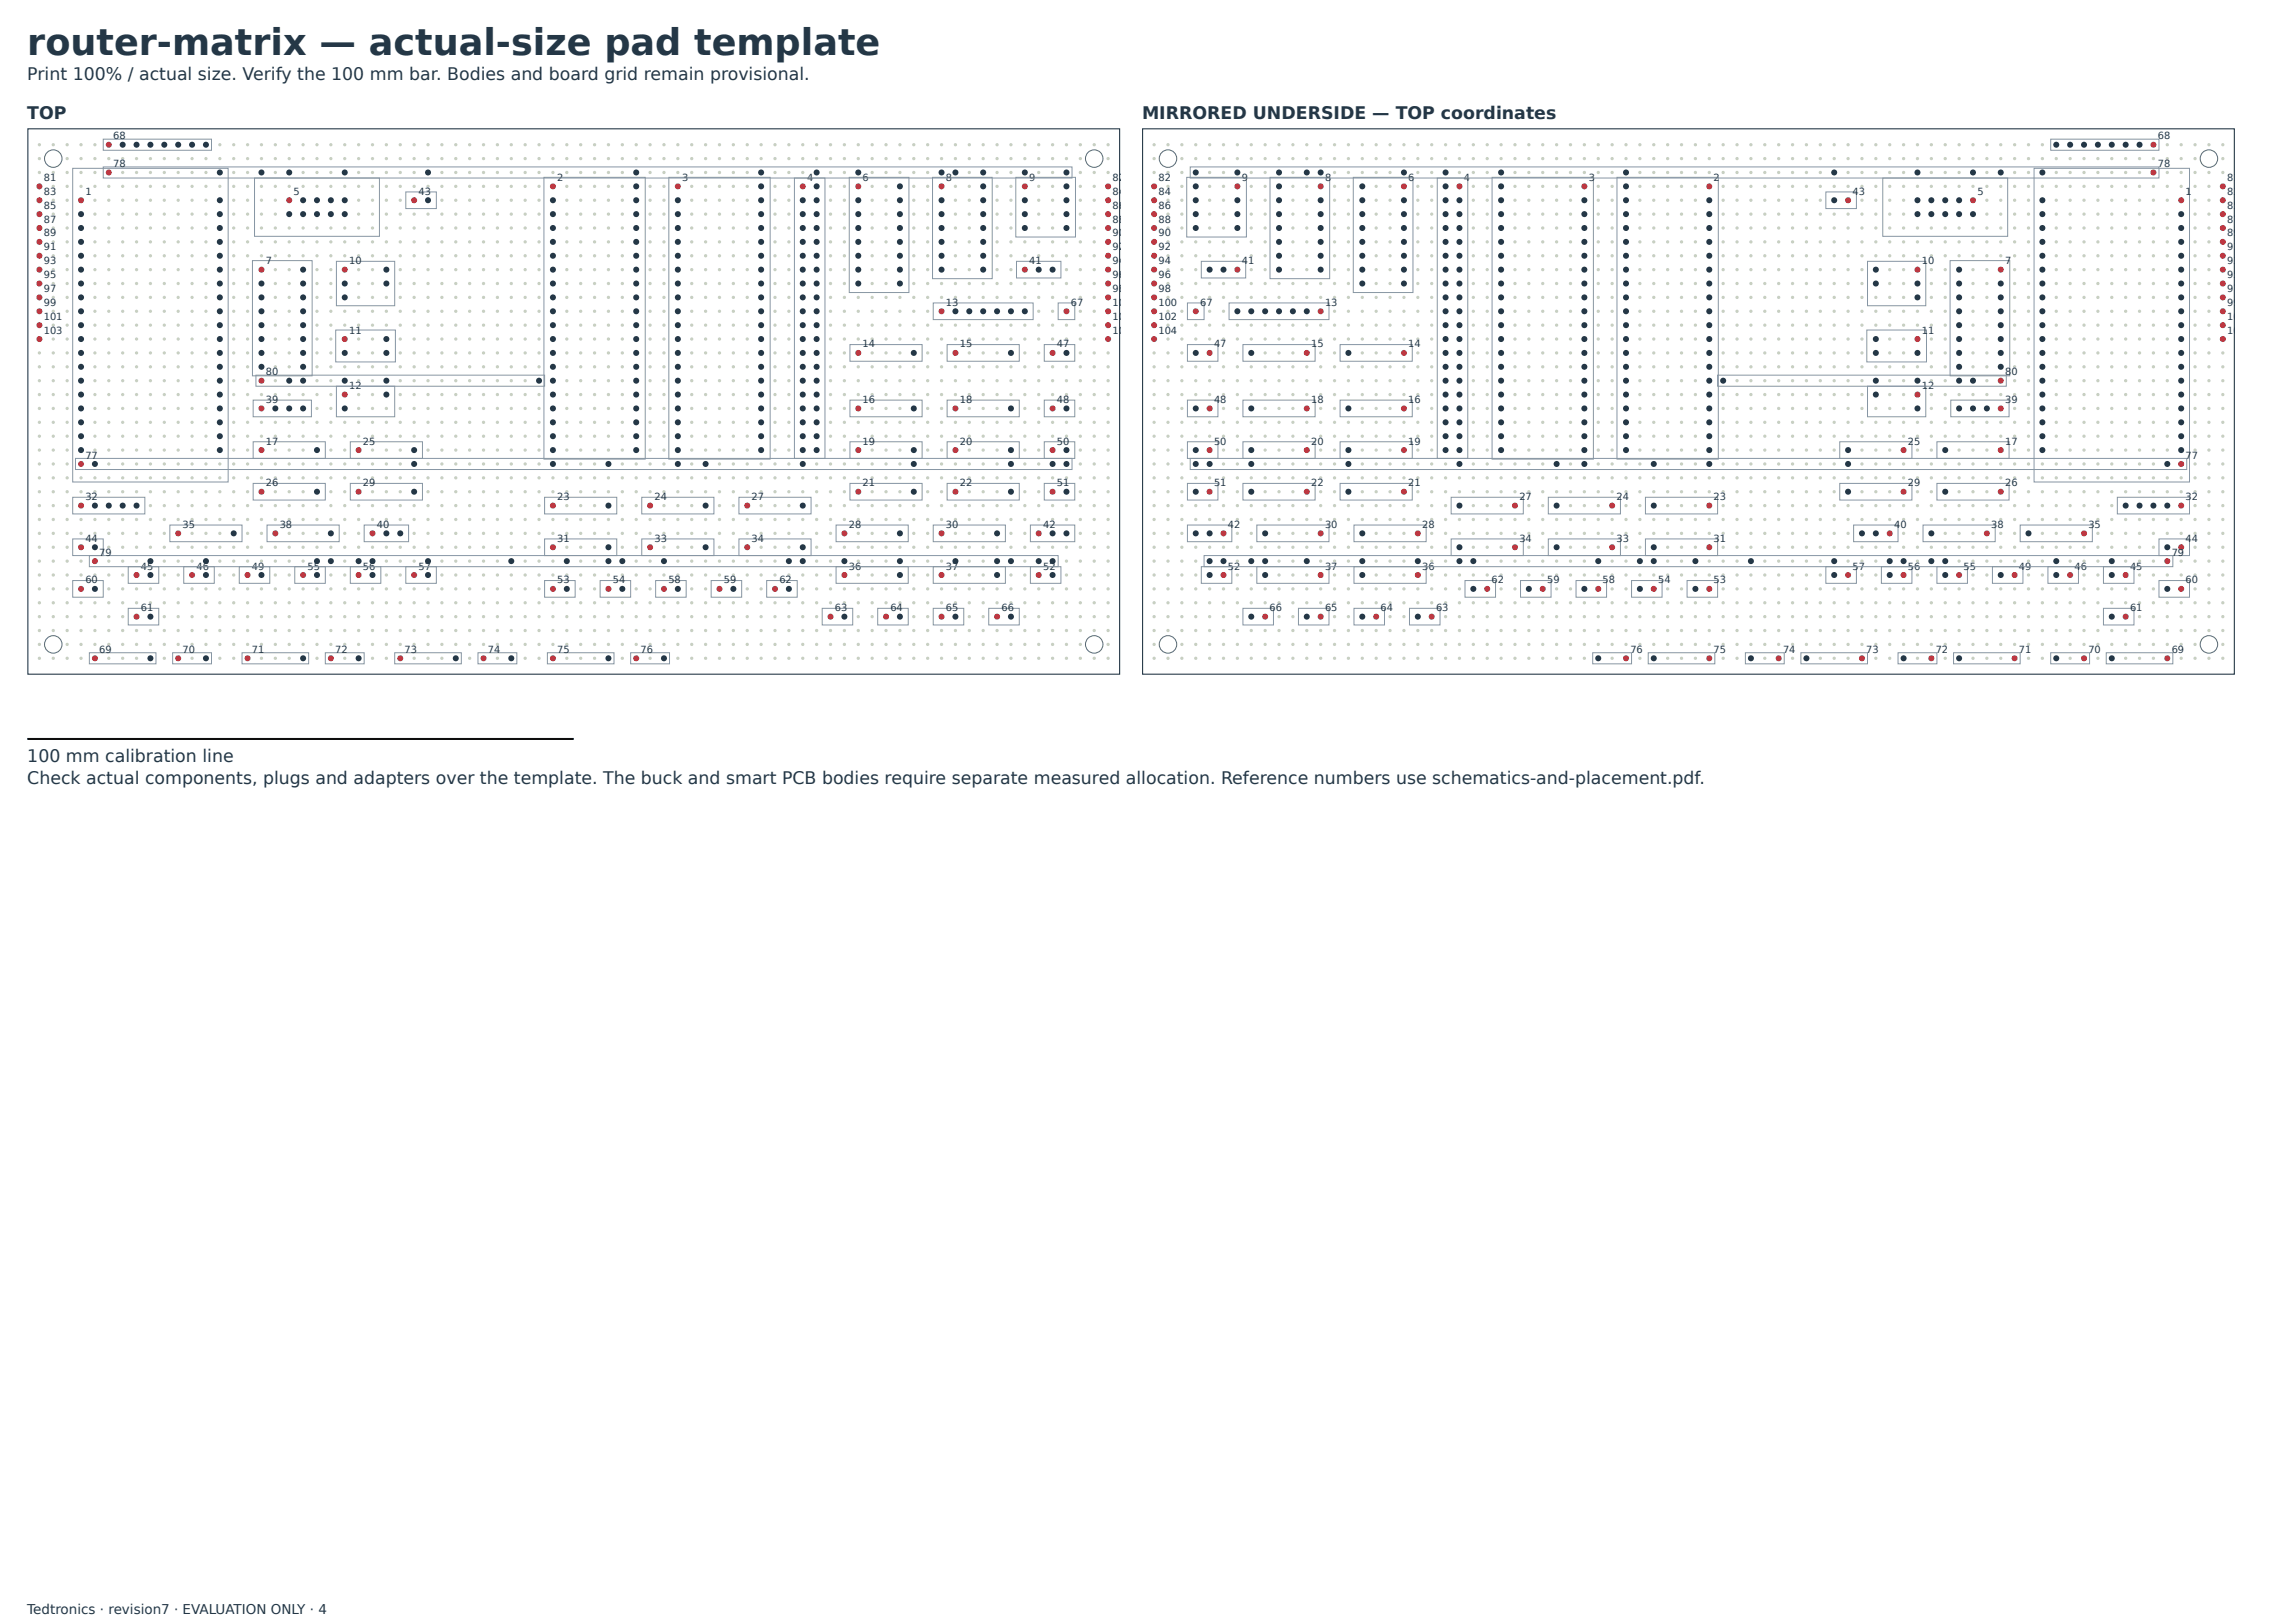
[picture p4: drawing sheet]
<svg xmlns="http://www.w3.org/2000/svg" width="420mm" height="297mm" viewBox="0 0 420 297" stroke-linecap="round" stroke-linejoin="round" font-family="sans-serif">
<defs><g id="words">
<text font-size="6.7" fill="#243746" x="5" y="10.1">router-matrix — actual-size pad template</text>
<g font-size="3.2" fill="#243746">
<text x="5" y="14.6">Print 100% / actual size. Verify the 100 mm bar. Bodies and board grid remain provisional.</text>
<text x="5" y="21.7">TOP</text>
<text x="209" y="21.7">MIRRORED UNDERSIDE — TOP coordinates</text>
<text x="5" y="139.4">100 mm calibration line</text>
<text x="5" y="143.5">Check actual components, plugs and adapters over the template. The buck and smart PCB bodies require separate measured allocation. Reference numbers use schematics-and-placement.pdf.</text>
</g>
<text font-size="2.5" fill="#243746" x="5" y="295.4">Tedtronics · revision7 · EVALUATION ONLY · 4</text>
<g font-size="1.8" fill="#243746">
<text x="20.7" y="25.5">68</text>
<text x="394.9" y="25.5">68</text>
<text x="8" y="33.1">81</text>
<text x="8" y="35.6">83</text>
<text x="15.6" y="35.6">1</text>
<text x="20.7" y="30.6">78</text>
<text x="53.7" y="35.6">5</text>
<text x="76.6" y="35.6">43</text>
<text x="102" y="33.1">2</text>
<text x="124.9" y="33.1">3</text>
<text x="147.7" y="33.1">4</text>
<text x="157.9" y="33.1">6</text>
<text x="173.1" y="33.1">8</text>
<text x="188.4" y="33.1">9</text>
<text x="203.6" y="33.1">82</text>
<text x="203.6" y="35.6">84</text>
<text x="212" y="33.1">82</text>
<text x="212" y="35.6">84</text>
<text x="227.2" y="33.1">9</text>
<text x="242.5" y="33.1">8</text>
<text x="257.7" y="33.1">6</text>
<text x="267.9" y="33.1">4</text>
<text x="290.7" y="33.1">3</text>
<text x="313.6" y="33.1">2</text>
<text x="339" y="35.6">4</text>
<text x="340.2" y="35.6">3</text>
<text x="361.9" y="35.6">5</text>
<text x="394.9" y="30.6">78</text>
<text x="400" y="35.6">1</text>
<text x="407.6" y="33.1">81</text>
<text x="407.6" y="35.6">83</text>
<text x="8" y="38.2">85</text>
<text x="8" y="40.7">87</text>
<text x="203.6" y="38.2">86</text>
<text x="203.6" y="40.7">88</text>
<text x="212" y="38.2">86</text>
<text x="212" y="40.7">88</text>
<text x="407.6" y="38.2">85</text>
<text x="407.6" y="40.7">87</text>
<text x="8" y="43.3">89</text>
<text x="8" y="45.8">91</text>
<text x="203.6" y="43.3">90</text>
<text x="203.6" y="45.8">92</text>
<text x="212" y="43.3">90</text>
<text x="212" y="45.8">92</text>
<text x="407.6" y="43.3">89</text>
<text x="407.6" y="45.8">91</text>
<text x="8" y="48.3">93</text>
<text x="8" y="50.9">95</text>
<text x="8" y="53.4">97</text>
<text x="48.7" y="48.3">7</text>
<text x="63.9" y="48.3">10</text>
<text x="188.4" y="48.3">41</text>
<text x="203.6" y="48.3">94</text>
<text x="203.6" y="50.9">96</text>
<text x="203.6" y="53.4">98</text>
<text x="212" y="48.3">94</text>
<text x="212" y="50.9">96</text>
<text x="212" y="53.4">98</text>
<text x="227.2" y="48.3">4</text>
<text x="228.4" y="48.3">1</text>
<text x="351.7" y="48.3">1</text>
<text x="352.9" y="48.3">0</text>
<text x="366.9" y="48.3">7</text>
<text x="407.6" y="48.3">93</text>
<text x="407.6" y="50.9">95</text>
<text x="407.6" y="53.4">97</text>
<text x="8" y="56">99</text>
<text x="8" y="58.5">101</text>
<text x="173.1" y="56">13</text>
<text x="196" y="56">6</text>
<text x="197.1" y="56">7</text>
<text x="203.6" y="56">100</text>
<text x="203.6" y="58.5">102</text>
<text x="212" y="56">100</text>
<text x="212" y="58.5">102</text>
<text x="219.6" y="56">6</text>
<text x="220.8" y="56">7</text>
<text x="242.5" y="56">1</text>
<text x="243.6" y="56">3</text>
<text x="407.6" y="56">99</text>
<text x="407.6" y="58.5">101</text>
<text x="8" y="61">103</text>
<text x="63.9" y="61">11</text>
<text x="157.9" y="63.6">14</text>
<text x="175.6" y="63.6">15</text>
<text x="193.4" y="63.6">47</text>
<text x="203.6" y="61">104</text>
<text x="212" y="61">104</text>
<text x="222.2" y="63.6">4</text>
<text x="223.3" y="63.6">7</text>
<text x="239.9" y="63.6">1</text>
<text x="241.1" y="63.6">5</text>
<text x="257.7" y="63.6">1</text>
<text x="258.9" y="63.6">4</text>
<text x="351.7" y="61">1</text>
<text x="352.9" y="61">1</text>
<text x="407.6" y="61">103</text>
<text x="48.7" y="68.7">80</text>
<text x="63.9" y="71.2">12</text>
<text x="351.7" y="71.2">1</text>
<text x="352.9" y="71.2">2</text>
<text x="366.9" y="68.7">8</text>
<text x="368.1" y="68.7">0</text>
<text x="48.7" y="73.7">39</text>
<text x="157.9" y="73.7">16</text>
<text x="175.6" y="73.7">18</text>
<text x="193.4" y="73.7">48</text>
<text x="222.2" y="73.7">4</text>
<text x="223.3" y="73.7">8</text>
<text x="239.9" y="73.7">1</text>
<text x="241.1" y="73.7">8</text>
<text x="257.7" y="73.7">1</text>
<text x="258.9" y="73.7">6</text>
<text x="366.9" y="73.7">3</text>
<text x="368.1" y="73.7">9</text>
<text x="15.6" y="83.9">77</text>
<text x="48.7" y="81.4">17</text>
<text x="66.4" y="81.4">25</text>
<text x="157.9" y="81.4">19</text>
<text x="175.6" y="81.4">20</text>
<text x="193.4" y="81.4">50</text>
<text x="222.2" y="81.4">5</text>
<text x="223.3" y="81.4">0</text>
<text x="239.9" y="81.4">2</text>
<text x="241.1" y="81.4">0</text>
<text x="257.7" y="81.4">1</text>
<text x="258.9" y="81.4">9</text>
<text x="349.2" y="81.4">2</text>
<text x="350.3" y="81.4">5</text>
<text x="366.9" y="81.4">1</text>
<text x="368.1" y="81.4">7</text>
<text x="400" y="83.9">7</text>
<text x="401.1" y="83.9">7</text>
<text x="48.7" y="89">26</text>
<text x="66.4" y="89">29</text>
<text x="157.9" y="89">21</text>
<text x="175.6" y="89">22</text>
<text x="193.4" y="89">51</text>
<text x="222.2" y="89">5</text>
<text x="223.3" y="89">1</text>
<text x="239.9" y="89">2</text>
<text x="241.1" y="89">2</text>
<text x="257.7" y="89">2</text>
<text x="258.9" y="89">1</text>
<text x="349.2" y="89">2</text>
<text x="350.3" y="89">9</text>
<text x="366.9" y="89">2</text>
<text x="368.1" y="89">6</text>
<text x="15.6" y="91.5">32</text>
<text x="102" y="91.5">23</text>
<text x="119.8" y="91.5">24</text>
<text x="137.6" y="91.5">27</text>
<text x="278" y="91.5">2</text>
<text x="279.2" y="91.5">7</text>
<text x="295.8" y="91.5">2</text>
<text x="297" y="91.5">4</text>
<text x="313.6" y="91.5">2</text>
<text x="314.8" y="91.5">3</text>
<text x="400" y="91.5">3</text>
<text x="401.1" y="91.5">2</text>
<text x="15.6" y="99.1">44</text>
<text x="18.2" y="101.7">79</text>
<text x="33.4" y="96.6">35</text>
<text x="51.2" y="96.6">38</text>
<text x="69" y="96.6">40</text>
<text x="102" y="99.1">31</text>
<text x="119.8" y="99.1">33</text>
<text x="137.6" y="99.1">34</text>
<text x="155.3" y="96.6">28</text>
<text x="173.1" y="96.6">30</text>
<text x="190.9" y="96.6">42</text>
<text x="224.7" y="96.6">4</text>
<text x="225.9" y="96.6">2</text>
<text x="242.5" y="96.6">3</text>
<text x="243.6" y="96.6">0</text>
<text x="260.3" y="96.6">2</text>
<text x="261.4" y="96.6">8</text>
<text x="278" y="99.1">3</text>
<text x="279.2" y="99.1">4</text>
<text x="295.8" y="99.1">3</text>
<text x="297" y="99.1">3</text>
<text x="313.6" y="99.1">3</text>
<text x="314.8" y="99.1">1</text>
<text x="346.6" y="96.6">4</text>
<text x="347.8" y="96.6">0</text>
<text x="364.4" y="96.6">3</text>
<text x="365.6" y="96.6">8</text>
<text x="382.2" y="96.6">3</text>
<text x="383.3" y="96.6">5</text>
<text x="397.4" y="101.7">79</text>
<text x="400" y="99.1">4</text>
<text x="401.1" y="99.1">4</text>
<text x="15.6" y="106.8">60</text>
<text x="25.8" y="104.2">45</text>
<text x="35.9" y="104.2">46</text>
<text x="46.1" y="104.2">49</text>
<text x="56.3" y="104.2">55</text>
<text x="66.4" y="104.2">56</text>
<text x="76.6" y="104.2">57</text>
<text x="102" y="106.8">53</text>
<text x="112.2" y="106.8">54</text>
<text x="122.3" y="106.8">58</text>
<text x="132.5" y="106.8">59</text>
<text x="142.6" y="106.8">62</text>
<text x="155.3" y="104.2">36</text>
<text x="173.1" y="104.2">37</text>
<text x="190.9" y="104.2">52</text>
<text x="224.7" y="104.2">5</text>
<text x="225.9" y="104.2">2</text>
<text x="242.5" y="104.2">3</text>
<text x="243.6" y="104.2">7</text>
<text x="260.3" y="104.2">3</text>
<text x="261.4" y="104.2">6</text>
<text x="273" y="106.8">6</text>
<text x="274.1" y="106.8">2</text>
<text x="283.1" y="106.8">5</text>
<text x="284.3" y="106.8">9</text>
<text x="293.3" y="106.8">5</text>
<text x="294.4" y="106.8">8</text>
<text x="303.4" y="106.8">5</text>
<text x="304.6" y="106.8">4</text>
<text x="313.6" y="106.8">5</text>
<text x="314.8" y="106.8">3</text>
<text x="339" y="104.2">5</text>
<text x="340.2" y="104.2">7</text>
<text x="349.2" y="104.2">5</text>
<text x="350.3" y="104.2">6</text>
<text x="359.3" y="104.2">5</text>
<text x="360.5" y="104.2">5</text>
<text x="369.5" y="104.2">4</text>
<text x="370.6" y="104.2">9</text>
<text x="379.6" y="104.2">4</text>
<text x="380.8" y="104.2">6</text>
<text x="389.8" y="104.2">4</text>
<text x="391" y="104.2">5</text>
<text x="400" y="106.8">6</text>
<text x="401.1" y="106.8">0</text>
<text x="25.8" y="111.8">61</text>
<text x="152.8" y="111.8">63</text>
<text x="163" y="111.8">64</text>
<text x="173.1" y="111.8">65</text>
<text x="183.3" y="111.8">66</text>
<text x="232.3" y="111.8">6</text>
<text x="233.5" y="111.8">6</text>
<text x="242.5" y="111.8">6</text>
<text x="243.6" y="111.8">5</text>
<text x="252.6" y="111.8">6</text>
<text x="253.8" y="111.8">4</text>
<text x="262.8" y="111.8">6</text>
<text x="264" y="111.8">3</text>
<text x="389.8" y="111.8">6</text>
<text x="391" y="111.8">1</text>
<text x="18.2" y="119.5">69</text>
<text x="33.4" y="119.5">70</text>
<text x="46.1" y="119.5">71</text>
<text x="61.4" y="119.5">72</text>
<text x="74.1" y="119.5">73</text>
<text x="89.3" y="119.5">74</text>
<text x="102" y="119.5">75</text>
<text x="117.2" y="119.5">76</text>
<text x="298.4" y="119.5">76</text>
<text x="313.6" y="119.5">75</text>
<text x="326.3" y="119.5">74</text>
<text x="341.5" y="119.5">73</text>
<text x="354.2" y="119.5">72</text>
<text x="369.5" y="119.5">71</text>
<text x="382.2" y="119.5">70</text>
<text x="397.4" y="119.5">69</text>
</g>
</g></defs>
<path d="M5.1 23.6h199.8v99.8h-199.8z" fill="#fff" stroke="#243746" stroke-width=".2"/>
<g fill="#c8d0c1">
<circle cx="7.2" cy="26.5" r=".3"/>
<circle cx="9.8" cy="26.5" r=".3"/>
<circle cx="12.3" cy="26.5" r=".3"/>
<circle cx="14.8" cy="26.5" r=".3"/>
<circle cx="17.4" cy="26.5" r=".3"/>
<circle cx="19.9" cy="26.5" r=".3"/>
<circle cx="22.4" cy="26.5" r=".3"/>
<circle cx="25" cy="26.5" r=".3"/>
<circle cx="27.5" cy="26.5" r=".3"/>
<circle cx="30.1" cy="26.5" r=".3"/>
<circle cx="32.6" cy="26.5" r=".3"/>
<circle cx="35.1" cy="26.5" r=".3"/>
<circle cx="37.7" cy="26.5" r=".3"/>
<circle cx="40.2" cy="26.5" r=".3"/>
<circle cx="42.8" cy="26.5" r=".3"/>
<circle cx="45.3" cy="26.5" r=".3"/>
<circle cx="47.8" cy="26.5" r=".3"/>
<circle cx="50.4" cy="26.5" r=".3"/>
<circle cx="52.9" cy="26.5" r=".3"/>
<circle cx="55.5" cy="26.5" r=".3"/>
<circle cx="58" cy="26.5" r=".3"/>
<circle cx="60.5" cy="26.5" r=".3"/>
<circle cx="63.1" cy="26.5" r=".3"/>
<circle cx="65.6" cy="26.5" r=".3"/>
<circle cx="68.2" cy="26.5" r=".3"/>
<circle cx="70.7" cy="26.5" r=".3"/>
<circle cx="73.3" cy="26.5" r=".3"/>
<circle cx="75.8" cy="26.5" r=".3"/>
<circle cx="78.3" cy="26.5" r=".3"/>
<circle cx="80.9" cy="26.5" r=".3"/>
<circle cx="83.4" cy="26.5" r=".3"/>
<circle cx="85.9" cy="26.5" r=".3"/>
<circle cx="88.5" cy="26.5" r=".3"/>
<circle cx="91" cy="26.5" r=".3"/>
<circle cx="93.6" cy="26.5" r=".3"/>
<circle cx="96.1" cy="26.5" r=".3"/>
<circle cx="98.7" cy="26.5" r=".3"/>
<circle cx="101.2" cy="26.5" r=".3"/>
<circle cx="103.7" cy="26.5" r=".3"/>
<circle cx="106.3" cy="26.5" r=".3"/>
<circle cx="108.8" cy="26.5" r=".3"/>
<circle cx="111.4" cy="26.5" r=".3"/>
<circle cx="113.9" cy="26.5" r=".3"/>
<circle cx="116.4" cy="26.5" r=".3"/>
<circle cx="119" cy="26.5" r=".3"/>
<circle cx="121.5" cy="26.5" r=".3"/>
<circle cx="124.1" cy="26.5" r=".3"/>
<circle cx="126.6" cy="26.5" r=".3"/>
<circle cx="129.1" cy="26.5" r=".3"/>
<circle cx="131.7" cy="26.5" r=".3"/>
<circle cx="134.2" cy="26.5" r=".3"/>
<circle cx="136.8" cy="26.5" r=".3"/>
<circle cx="139.3" cy="26.5" r=".3"/>
<circle cx="141.8" cy="26.5" r=".3"/>
<circle cx="144.4" cy="26.5" r=".3"/>
<circle cx="146.9" cy="26.5" r=".3"/>
<circle cx="149.5" cy="26.5" r=".3"/>
<circle cx="152" cy="26.5" r=".3"/>
<circle cx="154.5" cy="26.5" r=".3"/>
<circle cx="157.1" cy="26.5" r=".3"/>
<circle cx="159.6" cy="26.5" r=".3"/>
<circle cx="162.2" cy="26.5" r=".3"/>
<circle cx="164.7" cy="26.5" r=".3"/>
<circle cx="167.2" cy="26.5" r=".3"/>
<circle cx="169.8" cy="26.5" r=".3"/>
<circle cx="172.3" cy="26.5" r=".3"/>
<circle cx="174.9" cy="26.5" r=".3"/>
<circle cx="177.4" cy="26.5" r=".3"/>
<circle cx="179.9" cy="26.5" r=".3"/>
<circle cx="182.5" cy="26.5" r=".3"/>
<circle cx="185" cy="26.5" r=".3"/>
<circle cx="187.6" cy="26.5" r=".3"/>
<circle cx="190.1" cy="26.5" r=".3"/>
<circle cx="192.6" cy="26.5" r=".3"/>
<circle cx="195.2" cy="26.5" r=".3"/>
<circle cx="197.7" cy="26.5" r=".3"/>
<circle cx="200.3" cy="26.5" r=".3"/>
<circle cx="202.8" cy="26.5" r=".3"/>
<circle cx="7.2" cy="29" r=".3"/>
<circle cx="9.7" cy="29" r=".3"/>
<circle cx="12.3" cy="29" r=".3"/>
<circle cx="14.8" cy="29" r=".3"/>
<circle cx="17.4" cy="29" r=".3"/>
<circle cx="19.9" cy="29" r=".3"/>
<circle cx="22.4" cy="29" r=".3"/>
<circle cx="25" cy="29" r=".3"/>
<circle cx="27.5" cy="29" r=".3"/>
<circle cx="30.1" cy="29" r=".3"/>
<circle cx="32.6" cy="29" r=".3"/>
<circle cx="35.1" cy="29" r=".3"/>
<circle cx="37.7" cy="29" r=".3"/>
<circle cx="40.2" cy="29" r=".3"/>
<circle cx="42.8" cy="29" r=".3"/>
<circle cx="45.3" cy="29" r=".3"/>
<circle cx="47.8" cy="29" r=".3"/>
<circle cx="50.4" cy="29" r=".3"/>
<circle cx="52.9" cy="29" r=".3"/>
<circle cx="55.5" cy="29" r=".3"/>
<circle cx="58" cy="29" r=".3"/>
<circle cx="60.5" cy="29" r=".3"/>
<circle cx="63.1" cy="29" r=".3"/>
<circle cx="65.6" cy="29" r=".3"/>
<circle cx="68.2" cy="29" r=".3"/>
<circle cx="70.7" cy="29" r=".3"/>
<circle cx="73.3" cy="29" r=".3"/>
<circle cx="75.8" cy="29" r=".3"/>
<circle cx="78.3" cy="29" r=".3"/>
<circle cx="80.9" cy="29" r=".3"/>
<circle cx="83.4" cy="29" r=".3"/>
<circle cx="85.9" cy="29" r=".3"/>
<circle cx="88.5" cy="29" r=".3"/>
<circle cx="91" cy="29" r=".3"/>
<circle cx="93.6" cy="29" r=".3"/>
<circle cx="96.1" cy="29" r=".3"/>
<circle cx="98.7" cy="29" r=".3"/>
<circle cx="101.2" cy="29" r=".3"/>
<circle cx="103.7" cy="29" r=".3"/>
<circle cx="106.3" cy="29" r=".3"/>
<circle cx="108.8" cy="29" r=".3"/>
<circle cx="111.4" cy="29" r=".3"/>
<circle cx="113.9" cy="29" r=".3"/>
<circle cx="116.4" cy="29" r=".3"/>
<circle cx="119" cy="29" r=".3"/>
<circle cx="121.5" cy="29" r=".3"/>
<circle cx="124.1" cy="29" r=".3"/>
<circle cx="126.6" cy="29" r=".3"/>
<circle cx="129.1" cy="29" r=".3"/>
<circle cx="131.7" cy="29" r=".3"/>
<circle cx="134.2" cy="29" r=".3"/>
<circle cx="136.8" cy="29" r=".3"/>
<circle cx="139.3" cy="29" r=".3"/>
<circle cx="141.8" cy="29" r=".3"/>
<circle cx="144.4" cy="29" r=".3"/>
<circle cx="146.9" cy="29" r=".3"/>
<circle cx="149.5" cy="29" r=".3"/>
<circle cx="152" cy="29" r=".3"/>
<circle cx="154.5" cy="29" r=".3"/>
<circle cx="157.1" cy="29" r=".3"/>
<circle cx="159.6" cy="29" r=".3"/>
<circle cx="162.2" cy="29" r=".3"/>
<circle cx="164.7" cy="29" r=".3"/>
<circle cx="167.2" cy="29" r=".3"/>
<circle cx="169.8" cy="29" r=".3"/>
<circle cx="172.3" cy="29" r=".3"/>
<circle cx="174.9" cy="29" r=".3"/>
<circle cx="177.4" cy="29" r=".3"/>
<circle cx="179.9" cy="29" r=".3"/>
<circle cx="182.5" cy="29" r=".3"/>
<circle cx="185" cy="29" r=".3"/>
<circle cx="187.6" cy="29" r=".3"/>
<circle cx="190.1" cy="29" r=".3"/>
<circle cx="192.6" cy="29" r=".3"/>
<circle cx="195.2" cy="29" r=".3"/>
<circle cx="197.7" cy="29" r=".3"/>
<circle cx="200.3" cy="29" r=".3"/>
<circle cx="202.8" cy="29" r=".3"/>
<circle cx="7.2" cy="31.6" r=".3"/>
<circle cx="9.7" cy="31.6" r=".3"/>
<circle cx="12.3" cy="31.6" r=".3"/>
<circle cx="14.8" cy="31.6" r=".3"/>
<circle cx="17.4" cy="31.6" r=".3"/>
<circle cx="19.9" cy="31.6" r=".3"/>
<circle cx="22.4" cy="31.6" r=".3"/>
<circle cx="25" cy="31.6" r=".3"/>
<circle cx="27.5" cy="31.6" r=".3"/>
<circle cx="30.1" cy="31.6" r=".3"/>
<circle cx="32.6" cy="31.6" r=".3"/>
<circle cx="35.1" cy="31.6" r=".3"/>
<circle cx="37.7" cy="31.6" r=".3"/>
<circle cx="40.2" cy="31.6" r=".3"/>
<circle cx="42.8" cy="31.6" r=".3"/>
<circle cx="45.3" cy="31.6" r=".3"/>
<circle cx="47.8" cy="31.6" r=".3"/>
<circle cx="50.4" cy="31.6" r=".3"/>
<circle cx="52.9" cy="31.6" r=".3"/>
<circle cx="55.5" cy="31.6" r=".3"/>
<circle cx="58" cy="31.6" r=".3"/>
<circle cx="60.5" cy="31.6" r=".3"/>
<circle cx="63.1" cy="31.6" r=".3"/>
<circle cx="65.6" cy="31.6" r=".3"/>
<circle cx="68.2" cy="31.6" r=".3"/>
<circle cx="70.7" cy="31.6" r=".3"/>
<circle cx="73.3" cy="31.6" r=".3"/>
<circle cx="75.8" cy="31.6" r=".3"/>
<circle cx="78.3" cy="31.6" r=".3"/>
<circle cx="80.9" cy="31.6" r=".3"/>
<circle cx="83.4" cy="31.6" r=".3"/>
<circle cx="85.9" cy="31.6" r=".3"/>
<circle cx="88.5" cy="31.6" r=".3"/>
<circle cx="91" cy="31.6" r=".3"/>
<circle cx="93.6" cy="31.6" r=".3"/>
<circle cx="96.1" cy="31.6" r=".3"/>
<circle cx="98.7" cy="31.6" r=".3"/>
<circle cx="101.2" cy="31.6" r=".3"/>
<circle cx="103.7" cy="31.6" r=".3"/>
<circle cx="106.3" cy="31.6" r=".3"/>
<circle cx="108.8" cy="31.6" r=".3"/>
<circle cx="111.4" cy="31.6" r=".3"/>
<circle cx="113.9" cy="31.6" r=".3"/>
<circle cx="116.4" cy="31.6" r=".3"/>
<circle cx="119" cy="31.6" r=".3"/>
<circle cx="121.5" cy="31.6" r=".3"/>
<circle cx="124.1" cy="31.6" r=".3"/>
<circle cx="126.6" cy="31.6" r=".3"/>
<circle cx="129.1" cy="31.6" r=".3"/>
<circle cx="131.7" cy="31.6" r=".3"/>
<circle cx="134.2" cy="31.6" r=".3"/>
<circle cx="136.8" cy="31.6" r=".3"/>
<circle cx="139.3" cy="31.6" r=".3"/>
<circle cx="141.8" cy="31.6" r=".3"/>
<circle cx="144.4" cy="31.6" r=".3"/>
<circle cx="146.9" cy="31.6" r=".3"/>
<circle cx="149.5" cy="31.6" r=".3"/>
<circle cx="152" cy="31.6" r=".3"/>
<circle cx="154.5" cy="31.6" r=".3"/>
<circle cx="157.1" cy="31.6" r=".3"/>
<circle cx="159.6" cy="31.6" r=".3"/>
<circle cx="162.2" cy="31.6" r=".3"/>
<circle cx="164.7" cy="31.6" r=".3"/>
<circle cx="167.2" cy="31.6" r=".3"/>
<circle cx="169.8" cy="31.6" r=".3"/>
<circle cx="172.3" cy="31.6" r=".3"/>
<circle cx="174.9" cy="31.6" r=".3"/>
<circle cx="177.4" cy="31.6" r=".3"/>
<circle cx="179.9" cy="31.6" r=".3"/>
<circle cx="182.5" cy="31.6" r=".3"/>
<circle cx="185" cy="31.6" r=".3"/>
<circle cx="187.6" cy="31.6" r=".3"/>
<circle cx="190.1" cy="31.6" r=".3"/>
<circle cx="192.6" cy="31.6" r=".3"/>
<circle cx="195.2" cy="31.6" r=".3"/>
<circle cx="197.7" cy="31.6" r=".3"/>
<circle cx="200.3" cy="31.6" r=".3"/>
<circle cx="202.8" cy="31.6" r=".3"/>
<circle cx="7.2" cy="34.1" r=".3"/>
<circle cx="9.7" cy="34.1" r=".3"/>
<circle cx="12.3" cy="34.1" r=".3"/>
<circle cx="14.8" cy="34.1" r=".3"/>
<circle cx="17.4" cy="34.1" r=".3"/>
<circle cx="19.9" cy="34.1" r=".3"/>
<circle cx="22.4" cy="34.1" r=".3"/>
<circle cx="25" cy="34.1" r=".3"/>
<circle cx="27.5" cy="34.1" r=".3"/>
<circle cx="30.1" cy="34.1" r=".3"/>
<circle cx="32.6" cy="34.1" r=".3"/>
<circle cx="35.1" cy="34.1" r=".3"/>
<circle cx="37.7" cy="34.1" r=".3"/>
<circle cx="40.2" cy="34.1" r=".3"/>
<circle cx="42.8" cy="34.1" r=".3"/>
<circle cx="45.3" cy="34.1" r=".3"/>
<circle cx="47.8" cy="34.1" r=".3"/>
<circle cx="50.4" cy="34.1" r=".3"/>
<circle cx="52.9" cy="34.1" r=".3"/>
<circle cx="55.5" cy="34.1" r=".3"/>
<circle cx="58" cy="34.1" r=".3"/>
<circle cx="60.5" cy="34.1" r=".3"/>
<circle cx="63.1" cy="34.1" r=".3"/>
<circle cx="65.6" cy="34.1" r=".3"/>
<circle cx="68.2" cy="34.1" r=".3"/>
<circle cx="70.7" cy="34.1" r=".3"/>
<circle cx="73.3" cy="34.1" r=".3"/>
<circle cx="75.8" cy="34.1" r=".3"/>
<circle cx="78.3" cy="34.1" r=".3"/>
<circle cx="80.9" cy="34.1" r=".3"/>
<circle cx="83.4" cy="34.1" r=".3"/>
<circle cx="85.9" cy="34.1" r=".3"/>
<circle cx="88.5" cy="34.1" r=".3"/>
<circle cx="91" cy="34.1" r=".3"/>
<circle cx="93.6" cy="34.1" r=".3"/>
<circle cx="96.1" cy="34.1" r=".3"/>
<circle cx="98.7" cy="34.1" r=".3"/>
<circle cx="101.2" cy="34.1" r=".3"/>
<circle cx="103.7" cy="34.1" r=".3"/>
<circle cx="106.3" cy="34.1" r=".3"/>
<circle cx="108.8" cy="34.1" r=".3"/>
<circle cx="111.4" cy="34.1" r=".3"/>
<circle cx="113.9" cy="34.1" r=".3"/>
<circle cx="116.4" cy="34.1" r=".3"/>
<circle cx="119" cy="34.1" r=".3"/>
<circle cx="121.5" cy="34.1" r=".3"/>
<circle cx="124.1" cy="34.1" r=".3"/>
<circle cx="126.6" cy="34.1" r=".3"/>
<circle cx="129.1" cy="34.1" r=".3"/>
<circle cx="131.7" cy="34.1" r=".3"/>
<circle cx="134.2" cy="34.1" r=".3"/>
<circle cx="136.8" cy="34.1" r=".3"/>
<circle cx="139.3" cy="34.1" r=".3"/>
<circle cx="141.8" cy="34.1" r=".3"/>
<circle cx="144.4" cy="34.1" r=".3"/>
<circle cx="146.9" cy="34.1" r=".3"/>
<circle cx="149.5" cy="34.1" r=".3"/>
<circle cx="152" cy="34.1" r=".3"/>
<circle cx="154.5" cy="34.1" r=".3"/>
<circle cx="157.1" cy="34.1" r=".3"/>
<circle cx="159.6" cy="34.1" r=".3"/>
<circle cx="162.2" cy="34.1" r=".3"/>
<circle cx="164.7" cy="34.1" r=".3"/>
<circle cx="167.2" cy="34.1" r=".3"/>
<circle cx="169.8" cy="34.1" r=".3"/>
<circle cx="172.3" cy="34.1" r=".3"/>
<circle cx="174.9" cy="34.1" r=".3"/>
<circle cx="177.4" cy="34.1" r=".3"/>
<circle cx="179.9" cy="34.1" r=".3"/>
<circle cx="182.5" cy="34.1" r=".3"/>
<circle cx="185" cy="34.1" r=".3"/>
<circle cx="187.6" cy="34.1" r=".3"/>
<circle cx="190.1" cy="34.1" r=".3"/>
<circle cx="192.6" cy="34.1" r=".3"/>
<circle cx="195.2" cy="34.1" r=".3"/>
<circle cx="197.7" cy="34.1" r=".3"/>
<circle cx="200.3" cy="34.1" r=".3"/>
<circle cx="202.8" cy="34.1" r=".3"/>
<circle cx="7.2" cy="36.6" r=".3"/>
<circle cx="9.7" cy="36.6" r=".3"/>
<circle cx="12.3" cy="36.6" r=".3"/>
<circle cx="14.8" cy="36.6" r=".3"/>
<circle cx="17.4" cy="36.6" r=".3"/>
<circle cx="19.9" cy="36.6" r=".3"/>
<circle cx="22.4" cy="36.6" r=".3"/>
<circle cx="25" cy="36.6" r=".3"/>
<circle cx="27.5" cy="36.6" r=".3"/>
<circle cx="30.1" cy="36.6" r=".3"/>
<circle cx="32.6" cy="36.6" r=".3"/>
<circle cx="35.1" cy="36.6" r=".3"/>
<circle cx="37.7" cy="36.6" r=".3"/>
<circle cx="40.2" cy="36.6" r=".3"/>
<circle cx="42.8" cy="36.6" r=".3"/>
<circle cx="45.3" cy="36.6" r=".3"/>
<circle cx="47.8" cy="36.6" r=".3"/>
<circle cx="50.4" cy="36.6" r=".3"/>
<circle cx="52.9" cy="36.6" r=".3"/>
<circle cx="55.5" cy="36.6" r=".3"/>
<circle cx="58" cy="36.6" r=".3"/>
<circle cx="60.5" cy="36.6" r=".3"/>
<circle cx="63.1" cy="36.6" r=".3"/>
<circle cx="65.6" cy="36.6" r=".3"/>
<circle cx="68.2" cy="36.6" r=".3"/>
<circle cx="70.7" cy="36.6" r=".3"/>
<circle cx="73.3" cy="36.6" r=".3"/>
<circle cx="75.8" cy="36.6" r=".3"/>
<circle cx="78.3" cy="36.6" r=".3"/>
<circle cx="80.9" cy="36.6" r=".3"/>
<circle cx="83.4" cy="36.6" r=".3"/>
<circle cx="85.9" cy="36.6" r=".3"/>
<circle cx="88.5" cy="36.6" r=".3"/>
<circle cx="91" cy="36.6" r=".3"/>
<circle cx="93.6" cy="36.6" r=".3"/>
<circle cx="96.1" cy="36.6" r=".3"/>
<circle cx="98.7" cy="36.6" r=".3"/>
<circle cx="101.2" cy="36.6" r=".3"/>
<circle cx="103.7" cy="36.6" r=".3"/>
<circle cx="106.3" cy="36.6" r=".3"/>
<circle cx="108.8" cy="36.6" r=".3"/>
<circle cx="111.4" cy="36.6" r=".3"/>
<circle cx="113.9" cy="36.6" r=".3"/>
<circle cx="116.4" cy="36.6" r=".3"/>
<circle cx="119" cy="36.6" r=".3"/>
<circle cx="121.5" cy="36.6" r=".3"/>
<circle cx="124.1" cy="36.6" r=".3"/>
<circle cx="126.6" cy="36.6" r=".3"/>
<circle cx="129.1" cy="36.6" r=".3"/>
<circle cx="131.7" cy="36.6" r=".3"/>
<circle cx="134.2" cy="36.6" r=".3"/>
<circle cx="136.8" cy="36.6" r=".3"/>
<circle cx="139.3" cy="36.6" r=".3"/>
<circle cx="141.8" cy="36.6" r=".3"/>
<circle cx="144.4" cy="36.6" r=".3"/>
<circle cx="146.9" cy="36.6" r=".3"/>
<circle cx="149.5" cy="36.6" r=".3"/>
<circle cx="152" cy="36.6" r=".3"/>
<circle cx="154.5" cy="36.6" r=".3"/>
<circle cx="157.1" cy="36.6" r=".3"/>
<circle cx="159.6" cy="36.6" r=".3"/>
<circle cx="162.2" cy="36.6" r=".3"/>
<circle cx="164.7" cy="36.6" r=".3"/>
<circle cx="167.2" cy="36.6" r=".3"/>
<circle cx="169.8" cy="36.6" r=".3"/>
<circle cx="172.3" cy="36.6" r=".3"/>
<circle cx="174.9" cy="36.6" r=".3"/>
<circle cx="177.4" cy="36.6" r=".3"/>
<circle cx="179.9" cy="36.6" r=".3"/>
<circle cx="182.5" cy="36.6" r=".3"/>
<circle cx="185" cy="36.6" r=".3"/>
<circle cx="187.6" cy="36.6" r=".3"/>
<circle cx="190.1" cy="36.6" r=".3"/>
<circle cx="192.6" cy="36.6" r=".3"/>
<circle cx="195.2" cy="36.6" r=".3"/>
<circle cx="197.7" cy="36.6" r=".3"/>
<circle cx="200.3" cy="36.6" r=".3"/>
<circle cx="202.8" cy="36.6" r=".3"/>
<circle cx="7.2" cy="39.2" r=".3"/>
<circle cx="9.7" cy="39.2" r=".3"/>
<circle cx="12.3" cy="39.2" r=".3"/>
<circle cx="14.8" cy="39.2" r=".3"/>
<circle cx="17.4" cy="39.2" r=".3"/>
<circle cx="19.9" cy="39.2" r=".3"/>
<circle cx="22.4" cy="39.2" r=".3"/>
<circle cx="25" cy="39.2" r=".3"/>
<circle cx="27.5" cy="39.2" r=".3"/>
<circle cx="30.1" cy="39.2" r=".3"/>
<circle cx="32.6" cy="39.2" r=".3"/>
<circle cx="35.1" cy="39.2" r=".3"/>
<circle cx="37.7" cy="39.2" r=".3"/>
<circle cx="40.2" cy="39.2" r=".3"/>
<circle cx="42.8" cy="39.2" r=".3"/>
<circle cx="45.3" cy="39.2" r=".3"/>
<circle cx="47.8" cy="39.2" r=".3"/>
<circle cx="50.4" cy="39.2" r=".3"/>
<circle cx="52.9" cy="39.2" r=".3"/>
<circle cx="55.5" cy="39.2" r=".3"/>
<circle cx="58" cy="39.2" r=".3"/>
<circle cx="60.5" cy="39.2" r=".3"/>
<circle cx="63.1" cy="39.2" r=".3"/>
<circle cx="65.6" cy="39.2" r=".3"/>
<circle cx="68.2" cy="39.2" r=".3"/>
<circle cx="70.7" cy="39.2" r=".3"/>
<circle cx="73.3" cy="39.2" r=".3"/>
<circle cx="75.8" cy="39.2" r=".3"/>
<circle cx="78.3" cy="39.2" r=".3"/>
<circle cx="80.9" cy="39.2" r=".3"/>
<circle cx="83.4" cy="39.2" r=".3"/>
<circle cx="85.9" cy="39.2" r=".3"/>
<circle cx="88.5" cy="39.2" r=".3"/>
<circle cx="91" cy="39.2" r=".3"/>
<circle cx="93.6" cy="39.2" r=".3"/>
<circle cx="96.1" cy="39.2" r=".3"/>
<circle cx="98.7" cy="39.2" r=".3"/>
<circle cx="101.2" cy="39.2" r=".3"/>
<circle cx="103.7" cy="39.2" r=".3"/>
<circle cx="106.3" cy="39.2" r=".3"/>
<circle cx="108.8" cy="39.2" r=".3"/>
<circle cx="111.4" cy="39.2" r=".3"/>
<circle cx="113.9" cy="39.2" r=".3"/>
<circle cx="116.4" cy="39.2" r=".3"/>
<circle cx="119" cy="39.2" r=".3"/>
<circle cx="121.5" cy="39.2" r=".3"/>
<circle cx="124.1" cy="39.2" r=".3"/>
<circle cx="126.6" cy="39.2" r=".3"/>
<circle cx="129.1" cy="39.2" r=".3"/>
<circle cx="131.7" cy="39.2" r=".3"/>
<circle cx="134.2" cy="39.2" r=".3"/>
<circle cx="136.8" cy="39.2" r=".3"/>
<circle cx="139.3" cy="39.2" r=".3"/>
<circle cx="141.8" cy="39.2" r=".3"/>
<circle cx="144.4" cy="39.2" r=".3"/>
<circle cx="146.9" cy="39.2" r=".3"/>
<circle cx="149.5" cy="39.2" r=".3"/>
<circle cx="152" cy="39.2" r=".3"/>
<circle cx="154.5" cy="39.2" r=".3"/>
<circle cx="157.1" cy="39.2" r=".3"/>
<circle cx="159.6" cy="39.2" r=".3"/>
<circle cx="162.2" cy="39.2" r=".3"/>
<circle cx="164.7" cy="39.2" r=".3"/>
<circle cx="167.2" cy="39.2" r=".3"/>
<circle cx="169.8" cy="39.2" r=".3"/>
<circle cx="172.3" cy="39.2" r=".3"/>
<circle cx="174.9" cy="39.2" r=".3"/>
<circle cx="177.4" cy="39.2" r=".3"/>
<circle cx="179.9" cy="39.2" r=".3"/>
<circle cx="182.5" cy="39.2" r=".3"/>
<circle cx="185" cy="39.2" r=".3"/>
<circle cx="187.6" cy="39.2" r=".3"/>
<circle cx="190.1" cy="39.2" r=".3"/>
<circle cx="192.6" cy="39.2" r=".3"/>
<circle cx="195.2" cy="39.2" r=".3"/>
<circle cx="197.7" cy="39.2" r=".3"/>
<circle cx="200.3" cy="39.2" r=".3"/>
<circle cx="202.8" cy="39.2" r=".3"/>
<circle cx="7.2" cy="41.7" r=".3"/>
<circle cx="9.7" cy="41.7" r=".3"/>
<circle cx="12.3" cy="41.7" r=".3"/>
<circle cx="14.8" cy="41.7" r=".3"/>
<circle cx="17.4" cy="41.7" r=".3"/>
<circle cx="19.9" cy="41.7" r=".3"/>
<circle cx="22.4" cy="41.7" r=".3"/>
<circle cx="25" cy="41.7" r=".3"/>
<circle cx="27.5" cy="41.7" r=".3"/>
<circle cx="30.1" cy="41.7" r=".3"/>
<circle cx="32.6" cy="41.7" r=".3"/>
<circle cx="35.1" cy="41.7" r=".3"/>
<circle cx="37.7" cy="41.7" r=".3"/>
<circle cx="40.2" cy="41.7" r=".3"/>
<circle cx="42.8" cy="41.7" r=".3"/>
<circle cx="45.3" cy="41.7" r=".3"/>
<circle cx="47.8" cy="41.7" r=".3"/>
<circle cx="50.4" cy="41.7" r=".3"/>
<circle cx="52.9" cy="41.7" r=".3"/>
<circle cx="55.5" cy="41.7" r=".3"/>
<circle cx="58" cy="41.7" r=".3"/>
<circle cx="60.5" cy="41.7" r=".3"/>
<circle cx="63.1" cy="41.7" r=".3"/>
<circle cx="65.6" cy="41.7" r=".3"/>
<circle cx="68.2" cy="41.7" r=".3"/>
<circle cx="70.7" cy="41.7" r=".3"/>
<circle cx="73.3" cy="41.7" r=".3"/>
<circle cx="75.8" cy="41.7" r=".3"/>
<circle cx="78.3" cy="41.7" r=".3"/>
<circle cx="80.9" cy="41.7" r=".3"/>
<circle cx="83.4" cy="41.7" r=".3"/>
<circle cx="85.9" cy="41.7" r=".3"/>
<circle cx="88.5" cy="41.7" r=".3"/>
<circle cx="91" cy="41.7" r=".3"/>
<circle cx="93.6" cy="41.7" r=".3"/>
<circle cx="96.1" cy="41.7" r=".3"/>
<circle cx="98.7" cy="41.7" r=".3"/>
<circle cx="101.2" cy="41.7" r=".3"/>
<circle cx="103.7" cy="41.7" r=".3"/>
<circle cx="106.3" cy="41.7" r=".3"/>
<circle cx="108.8" cy="41.7" r=".3"/>
<circle cx="111.4" cy="41.7" r=".3"/>
<circle cx="113.9" cy="41.7" r=".3"/>
<circle cx="116.4" cy="41.7" r=".3"/>
<circle cx="119" cy="41.7" r=".3"/>
<circle cx="121.5" cy="41.7" r=".3"/>
<circle cx="124.1" cy="41.7" r=".3"/>
<circle cx="126.6" cy="41.7" r=".3"/>
<circle cx="129.1" cy="41.7" r=".3"/>
<circle cx="131.7" cy="41.7" r=".3"/>
<circle cx="134.2" cy="41.7" r=".3"/>
<circle cx="136.8" cy="41.7" r=".3"/>
<circle cx="139.3" cy="41.7" r=".3"/>
<circle cx="141.8" cy="41.7" r=".3"/>
<circle cx="144.4" cy="41.7" r=".3"/>
<circle cx="146.9" cy="41.7" r=".3"/>
<circle cx="149.5" cy="41.7" r=".3"/>
<circle cx="152" cy="41.7" r=".3"/>
<circle cx="154.5" cy="41.7" r=".3"/>
<circle cx="157.1" cy="41.7" r=".3"/>
<circle cx="159.6" cy="41.7" r=".3"/>
<circle cx="162.2" cy="41.7" r=".3"/>
<circle cx="164.7" cy="41.7" r=".3"/>
<circle cx="167.2" cy="41.7" r=".3"/>
<circle cx="169.8" cy="41.7" r=".3"/>
<circle cx="172.3" cy="41.7" r=".3"/>
<circle cx="174.9" cy="41.7" r=".3"/>
<circle cx="177.4" cy="41.7" r=".3"/>
<circle cx="179.9" cy="41.7" r=".3"/>
<circle cx="182.5" cy="41.7" r=".3"/>
<circle cx="185" cy="41.7" r=".3"/>
<circle cx="187.6" cy="41.7" r=".3"/>
<circle cx="190.1" cy="41.7" r=".3"/>
<circle cx="192.6" cy="41.7" r=".3"/>
<circle cx="195.2" cy="41.7" r=".3"/>
<circle cx="197.7" cy="41.7" r=".3"/>
<circle cx="200.3" cy="41.7" r=".3"/>
<circle cx="202.8" cy="41.7" r=".3"/>
<circle cx="7.2" cy="44.3" r=".3"/>
<circle cx="9.7" cy="44.3" r=".3"/>
<circle cx="12.3" cy="44.3" r=".3"/>
<circle cx="14.8" cy="44.3" r=".3"/>
<circle cx="17.4" cy="44.3" r=".3"/>
<circle cx="19.9" cy="44.3" r=".3"/>
<circle cx="22.4" cy="44.3" r=".3"/>
<circle cx="25" cy="44.3" r=".3"/>
<circle cx="27.5" cy="44.3" r=".3"/>
<circle cx="30.1" cy="44.3" r=".3"/>
<circle cx="32.6" cy="44.3" r=".3"/>
<circle cx="35.1" cy="44.3" r=".3"/>
<circle cx="37.7" cy="44.3" r=".3"/>
<circle cx="40.2" cy="44.3" r=".3"/>
<circle cx="42.8" cy="44.3" r=".3"/>
<circle cx="45.3" cy="44.3" r=".3"/>
<circle cx="47.8" cy="44.3" r=".3"/>
<circle cx="50.4" cy="44.3" r=".3"/>
<circle cx="52.9" cy="44.3" r=".3"/>
<circle cx="55.5" cy="44.3" r=".3"/>
<circle cx="58" cy="44.3" r=".3"/>
<circle cx="60.5" cy="44.3" r=".3"/>
<circle cx="63.1" cy="44.3" r=".3"/>
<circle cx="65.6" cy="44.3" r=".3"/>
<circle cx="68.2" cy="44.3" r=".3"/>
<circle cx="70.7" cy="44.3" r=".3"/>
<circle cx="73.3" cy="44.3" r=".3"/>
<circle cx="75.8" cy="44.3" r=".3"/>
<circle cx="78.3" cy="44.3" r=".3"/>
<circle cx="80.9" cy="44.3" r=".3"/>
<circle cx="83.4" cy="44.3" r=".3"/>
<circle cx="85.9" cy="44.3" r=".3"/>
<circle cx="88.5" cy="44.3" r=".3"/>
<circle cx="91" cy="44.3" r=".3"/>
<circle cx="93.6" cy="44.3" r=".3"/>
<circle cx="96.1" cy="44.3" r=".3"/>
<circle cx="98.7" cy="44.3" r=".3"/>
<circle cx="101.2" cy="44.3" r=".3"/>
<circle cx="103.7" cy="44.3" r=".3"/>
<circle cx="106.3" cy="44.3" r=".3"/>
<circle cx="108.8" cy="44.3" r=".3"/>
<circle cx="111.4" cy="44.3" r=".3"/>
<circle cx="113.9" cy="44.3" r=".3"/>
<circle cx="116.4" cy="44.3" r=".3"/>
<circle cx="119" cy="44.3" r=".3"/>
<circle cx="121.5" cy="44.3" r=".3"/>
<circle cx="124.1" cy="44.3" r=".3"/>
<circle cx="126.6" cy="44.3" r=".3"/>
<circle cx="129.1" cy="44.3" r=".3"/>
<circle cx="131.7" cy="44.3" r=".3"/>
<circle cx="134.2" cy="44.3" r=".3"/>
<circle cx="136.8" cy="44.3" r=".3"/>
<circle cx="139.3" cy="44.3" r=".3"/>
<circle cx="141.8" cy="44.3" r=".3"/>
<circle cx="144.4" cy="44.3" r=".3"/>
<circle cx="146.9" cy="44.3" r=".3"/>
<circle cx="149.5" cy="44.3" r=".3"/>
<circle cx="152" cy="44.3" r=".3"/>
<circle cx="154.5" cy="44.3" r=".3"/>
<circle cx="157.1" cy="44.3" r=".3"/>
<circle cx="159.6" cy="44.3" r=".3"/>
<circle cx="162.2" cy="44.3" r=".3"/>
<circle cx="164.7" cy="44.3" r=".3"/>
<circle cx="167.2" cy="44.3" r=".3"/>
<circle cx="169.8" cy="44.3" r=".3"/>
<circle cx="172.3" cy="44.3" r=".3"/>
<circle cx="174.9" cy="44.3" r=".3"/>
<circle cx="177.4" cy="44.3" r=".3"/>
<circle cx="179.9" cy="44.3" r=".3"/>
<circle cx="182.5" cy="44.3" r=".3"/>
<circle cx="185" cy="44.3" r=".3"/>
<circle cx="187.6" cy="44.3" r=".3"/>
<circle cx="190.1" cy="44.3" r=".3"/>
<circle cx="192.6" cy="44.3" r=".3"/>
<circle cx="195.2" cy="44.3" r=".3"/>
<circle cx="197.7" cy="44.3" r=".3"/>
<circle cx="200.3" cy="44.3" r=".3"/>
<circle cx="202.8" cy="44.3" r=".3"/>
<circle cx="7.2" cy="46.8" r=".3"/>
<circle cx="9.7" cy="46.8" r=".3"/>
<circle cx="12.3" cy="46.8" r=".3"/>
<circle cx="14.8" cy="46.8" r=".3"/>
<circle cx="17.4" cy="46.8" r=".3"/>
<circle cx="19.9" cy="46.8" r=".3"/>
<circle cx="22.4" cy="46.8" r=".3"/>
<circle cx="25" cy="46.8" r=".3"/>
<circle cx="27.5" cy="46.8" r=".3"/>
<circle cx="30.1" cy="46.8" r=".3"/>
<circle cx="32.6" cy="46.8" r=".3"/>
<circle cx="35.1" cy="46.8" r=".3"/>
<circle cx="37.7" cy="46.8" r=".3"/>
<circle cx="40.2" cy="46.8" r=".3"/>
<circle cx="42.8" cy="46.8" r=".3"/>
<circle cx="45.3" cy="46.8" r=".3"/>
<circle cx="47.8" cy="46.8" r=".3"/>
<circle cx="50.4" cy="46.8" r=".3"/>
<circle cx="52.9" cy="46.8" r=".3"/>
<circle cx="55.5" cy="46.8" r=".3"/>
<circle cx="58" cy="46.8" r=".3"/>
<circle cx="60.5" cy="46.8" r=".3"/>
<circle cx="63.1" cy="46.8" r=".3"/>
<circle cx="65.6" cy="46.8" r=".3"/>
<circle cx="68.2" cy="46.8" r=".3"/>
<circle cx="70.7" cy="46.8" r=".3"/>
<circle cx="73.3" cy="46.8" r=".3"/>
<circle cx="75.8" cy="46.8" r=".3"/>
<circle cx="78.3" cy="46.8" r=".3"/>
<circle cx="80.9" cy="46.8" r=".3"/>
<circle cx="83.4" cy="46.8" r=".3"/>
<circle cx="85.9" cy="46.8" r=".3"/>
<circle cx="88.5" cy="46.8" r=".3"/>
<circle cx="91" cy="46.8" r=".3"/>
<circle cx="93.6" cy="46.8" r=".3"/>
<circle cx="96.1" cy="46.8" r=".3"/>
<circle cx="98.7" cy="46.8" r=".3"/>
<circle cx="101.2" cy="46.8" r=".3"/>
<circle cx="103.7" cy="46.8" r=".3"/>
<circle cx="106.3" cy="46.8" r=".3"/>
<circle cx="108.8" cy="46.8" r=".3"/>
<circle cx="111.4" cy="46.8" r=".3"/>
<circle cx="113.9" cy="46.8" r=".3"/>
<circle cx="116.4" cy="46.8" r=".3"/>
<circle cx="119" cy="46.8" r=".3"/>
<circle cx="121.5" cy="46.8" r=".3"/>
<circle cx="124.1" cy="46.8" r=".3"/>
<circle cx="126.6" cy="46.8" r=".3"/>
<circle cx="129.1" cy="46.8" r=".3"/>
<circle cx="131.7" cy="46.8" r=".3"/>
<circle cx="134.2" cy="46.8" r=".3"/>
<circle cx="136.8" cy="46.8" r=".3"/>
<circle cx="139.3" cy="46.8" r=".3"/>
<circle cx="141.8" cy="46.8" r=".3"/>
<circle cx="144.4" cy="46.8" r=".3"/>
<circle cx="146.9" cy="46.8" r=".3"/>
<circle cx="149.5" cy="46.8" r=".3"/>
<circle cx="152" cy="46.8" r=".3"/>
<circle cx="154.5" cy="46.8" r=".3"/>
<circle cx="157.1" cy="46.8" r=".3"/>
<circle cx="159.6" cy="46.8" r=".3"/>
<circle cx="162.2" cy="46.8" r=".3"/>
<circle cx="164.7" cy="46.8" r=".3"/>
<circle cx="167.2" cy="46.8" r=".3"/>
<circle cx="169.8" cy="46.8" r=".3"/>
<circle cx="172.3" cy="46.8" r=".3"/>
<circle cx="174.9" cy="46.8" r=".3"/>
<circle cx="177.4" cy="46.8" r=".3"/>
<circle cx="179.9" cy="46.8" r=".3"/>
<circle cx="182.5" cy="46.8" r=".3"/>
<circle cx="185" cy="46.8" r=".3"/>
<circle cx="187.6" cy="46.8" r=".3"/>
<circle cx="190.1" cy="46.8" r=".3"/>
<circle cx="192.6" cy="46.8" r=".3"/>
<circle cx="195.2" cy="46.8" r=".3"/>
<circle cx="197.7" cy="46.8" r=".3"/>
<circle cx="200.3" cy="46.8" r=".3"/>
<circle cx="202.8" cy="46.8" r=".3"/>
<circle cx="7.2" cy="49.3" r=".3"/>
<circle cx="9.7" cy="49.3" r=".3"/>
<circle cx="12.3" cy="49.3" r=".3"/>
<circle cx="14.8" cy="49.3" r=".3"/>
<circle cx="17.4" cy="49.3" r=".3"/>
<circle cx="19.9" cy="49.3" r=".3"/>
<circle cx="22.4" cy="49.3" r=".3"/>
<circle cx="25" cy="49.3" r=".3"/>
<circle cx="27.5" cy="49.3" r=".3"/>
<circle cx="30.1" cy="49.3" r=".3"/>
<circle cx="32.6" cy="49.3" r=".3"/>
<circle cx="35.1" cy="49.3" r=".3"/>
<circle cx="37.7" cy="49.3" r=".3"/>
<circle cx="40.2" cy="49.3" r=".3"/>
<circle cx="42.8" cy="49.3" r=".3"/>
<circle cx="45.3" cy="49.3" r=".3"/>
<circle cx="47.8" cy="49.3" r=".3"/>
<circle cx="50.4" cy="49.3" r=".3"/>
<circle cx="52.9" cy="49.3" r=".3"/>
<circle cx="55.5" cy="49.3" r=".3"/>
<circle cx="58" cy="49.3" r=".3"/>
<circle cx="60.5" cy="49.3" r=".3"/>
<circle cx="63.1" cy="49.3" r=".3"/>
<circle cx="65.6" cy="49.3" r=".3"/>
<circle cx="68.2" cy="49.3" r=".3"/>
<circle cx="70.7" cy="49.3" r=".3"/>
<circle cx="73.3" cy="49.3" r=".3"/>
<circle cx="75.8" cy="49.3" r=".3"/>
<circle cx="78.3" cy="49.3" r=".3"/>
<circle cx="80.9" cy="49.3" r=".3"/>
<circle cx="83.4" cy="49.3" r=".3"/>
<circle cx="85.9" cy="49.3" r=".3"/>
<circle cx="88.5" cy="49.3" r=".3"/>
<circle cx="91" cy="49.3" r=".3"/>
<circle cx="93.6" cy="49.3" r=".3"/>
<circle cx="96.1" cy="49.3" r=".3"/>
<circle cx="98.7" cy="49.3" r=".3"/>
<circle cx="101.2" cy="49.3" r=".3"/>
<circle cx="103.7" cy="49.3" r=".3"/>
<circle cx="106.3" cy="49.3" r=".3"/>
<circle cx="108.8" cy="49.3" r=".3"/>
<circle cx="111.4" cy="49.3" r=".3"/>
<circle cx="113.9" cy="49.3" r=".3"/>
<circle cx="116.4" cy="49.3" r=".3"/>
<circle cx="119" cy="49.3" r=".3"/>
<circle cx="121.5" cy="49.3" r=".3"/>
<circle cx="124.1" cy="49.3" r=".3"/>
<circle cx="126.6" cy="49.3" r=".3"/>
<circle cx="129.1" cy="49.3" r=".3"/>
<circle cx="131.7" cy="49.3" r=".3"/>
<circle cx="134.2" cy="49.3" r=".3"/>
<circle cx="136.8" cy="49.3" r=".3"/>
<circle cx="139.3" cy="49.3" r=".3"/>
<circle cx="141.8" cy="49.3" r=".3"/>
<circle cx="144.4" cy="49.3" r=".3"/>
<circle cx="146.9" cy="49.3" r=".3"/>
<circle cx="149.5" cy="49.3" r=".3"/>
<circle cx="152" cy="49.3" r=".3"/>
<circle cx="154.5" cy="49.3" r=".3"/>
<circle cx="157.1" cy="49.3" r=".3"/>
<circle cx="159.6" cy="49.3" r=".3"/>
<circle cx="162.2" cy="49.3" r=".3"/>
<circle cx="164.7" cy="49.3" r=".3"/>
<circle cx="167.2" cy="49.3" r=".3"/>
<circle cx="169.8" cy="49.3" r=".3"/>
<circle cx="172.3" cy="49.3" r=".3"/>
<circle cx="174.9" cy="49.3" r=".3"/>
<circle cx="177.4" cy="49.3" r=".3"/>
<circle cx="179.9" cy="49.3" r=".3"/>
<circle cx="182.5" cy="49.3" r=".3"/>
<circle cx="185" cy="49.3" r=".3"/>
<circle cx="187.6" cy="49.3" r=".3"/>
<circle cx="190.1" cy="49.3" r=".3"/>
<circle cx="192.6" cy="49.3" r=".3"/>
<circle cx="195.2" cy="49.3" r=".3"/>
<circle cx="197.7" cy="49.3" r=".3"/>
<circle cx="200.3" cy="49.3" r=".3"/>
<circle cx="202.8" cy="49.3" r=".3"/>
<circle cx="7.2" cy="51.9" r=".3"/>
<circle cx="9.7" cy="51.9" r=".3"/>
<circle cx="12.3" cy="51.9" r=".3"/>
<circle cx="14.8" cy="51.9" r=".3"/>
<circle cx="17.4" cy="51.9" r=".3"/>
<circle cx="19.9" cy="51.9" r=".3"/>
<circle cx="22.4" cy="51.9" r=".3"/>
<circle cx="25" cy="51.9" r=".3"/>
<circle cx="27.5" cy="51.9" r=".3"/>
<circle cx="30.1" cy="51.9" r=".3"/>
<circle cx="32.6" cy="51.9" r=".3"/>
<circle cx="35.1" cy="51.9" r=".3"/>
<circle cx="37.7" cy="51.9" r=".3"/>
<circle cx="40.2" cy="51.9" r=".3"/>
<circle cx="42.8" cy="51.9" r=".3"/>
<circle cx="45.3" cy="51.9" r=".3"/>
<circle cx="47.8" cy="51.9" r=".3"/>
<circle cx="50.4" cy="51.9" r=".3"/>
<circle cx="52.9" cy="51.9" r=".3"/>
<circle cx="55.5" cy="51.9" r=".3"/>
<circle cx="58" cy="51.9" r=".3"/>
<circle cx="60.5" cy="51.9" r=".3"/>
<circle cx="63.1" cy="51.9" r=".3"/>
<circle cx="65.6" cy="51.9" r=".3"/>
<circle cx="68.2" cy="51.9" r=".3"/>
<circle cx="70.7" cy="51.9" r=".3"/>
<circle cx="73.3" cy="51.9" r=".3"/>
<circle cx="75.8" cy="51.9" r=".3"/>
<circle cx="78.3" cy="51.9" r=".3"/>
<circle cx="80.9" cy="51.9" r=".3"/>
<circle cx="83.4" cy="51.9" r=".3"/>
<circle cx="85.9" cy="51.9" r=".3"/>
<circle cx="88.5" cy="51.9" r=".3"/>
<circle cx="91" cy="51.9" r=".3"/>
<circle cx="93.6" cy="51.9" r=".3"/>
<circle cx="96.1" cy="51.9" r=".3"/>
<circle cx="98.7" cy="51.9" r=".3"/>
<circle cx="101.2" cy="51.9" r=".3"/>
<circle cx="103.7" cy="51.9" r=".3"/>
<circle cx="106.3" cy="51.9" r=".3"/>
<circle cx="108.8" cy="51.9" r=".3"/>
<circle cx="111.4" cy="51.9" r=".3"/>
<circle cx="113.9" cy="51.9" r=".3"/>
<circle cx="116.4" cy="51.9" r=".3"/>
<circle cx="119" cy="51.9" r=".3"/>
<circle cx="121.5" cy="51.9" r=".3"/>
<circle cx="124.1" cy="51.9" r=".3"/>
<circle cx="126.6" cy="51.9" r=".3"/>
<circle cx="129.1" cy="51.9" r=".3"/>
<circle cx="131.7" cy="51.9" r=".3"/>
<circle cx="134.2" cy="51.9" r=".3"/>
<circle cx="136.8" cy="51.9" r=".3"/>
<circle cx="139.3" cy="51.9" r=".3"/>
<circle cx="141.8" cy="51.9" r=".3"/>
<circle cx="144.4" cy="51.9" r=".3"/>
<circle cx="146.9" cy="51.9" r=".3"/>
<circle cx="149.5" cy="51.9" r=".3"/>
<circle cx="152" cy="51.9" r=".3"/>
<circle cx="154.5" cy="51.9" r=".3"/>
<circle cx="157.1" cy="51.9" r=".3"/>
<circle cx="159.6" cy="51.9" r=".3"/>
<circle cx="162.2" cy="51.9" r=".3"/>
<circle cx="164.7" cy="51.9" r=".3"/>
<circle cx="167.2" cy="51.9" r=".3"/>
<circle cx="169.8" cy="51.9" r=".3"/>
<circle cx="172.3" cy="51.9" r=".3"/>
<circle cx="174.9" cy="51.9" r=".3"/>
<circle cx="177.4" cy="51.9" r=".3"/>
<circle cx="179.9" cy="51.9" r=".3"/>
<circle cx="182.5" cy="51.9" r=".3"/>
<circle cx="185" cy="51.9" r=".3"/>
<circle cx="187.6" cy="51.9" r=".3"/>
<circle cx="190.1" cy="51.9" r=".3"/>
<circle cx="192.6" cy="51.9" r=".3"/>
<circle cx="195.2" cy="51.9" r=".3"/>
<circle cx="197.7" cy="51.9" r=".3"/>
<circle cx="200.3" cy="51.9" r=".3"/>
<circle cx="202.8" cy="51.9" r=".3"/>
<circle cx="7.2" cy="54.4" r=".3"/>
<circle cx="9.7" cy="54.4" r=".3"/>
<circle cx="12.3" cy="54.4" r=".3"/>
<circle cx="14.8" cy="54.4" r=".3"/>
<circle cx="17.4" cy="54.4" r=".3"/>
<circle cx="19.9" cy="54.4" r=".3"/>
<circle cx="22.4" cy="54.4" r=".3"/>
<circle cx="25" cy="54.4" r=".3"/>
<circle cx="27.5" cy="54.4" r=".3"/>
<circle cx="30.1" cy="54.4" r=".3"/>
<circle cx="32.6" cy="54.4" r=".3"/>
<circle cx="35.1" cy="54.4" r=".3"/>
<circle cx="37.7" cy="54.4" r=".3"/>
<circle cx="40.2" cy="54.4" r=".3"/>
<circle cx="42.8" cy="54.4" r=".3"/>
<circle cx="45.3" cy="54.4" r=".3"/>
<circle cx="47.8" cy="54.4" r=".3"/>
<circle cx="50.4" cy="54.4" r=".3"/>
<circle cx="52.9" cy="54.4" r=".3"/>
<circle cx="55.5" cy="54.4" r=".3"/>
<circle cx="58" cy="54.4" r=".3"/>
<circle cx="60.5" cy="54.4" r=".3"/>
<circle cx="63.1" cy="54.4" r=".3"/>
<circle cx="65.6" cy="54.4" r=".3"/>
<circle cx="68.2" cy="54.4" r=".3"/>
<circle cx="70.7" cy="54.4" r=".3"/>
<circle cx="73.3" cy="54.4" r=".3"/>
<circle cx="75.8" cy="54.4" r=".3"/>
<circle cx="78.3" cy="54.4" r=".3"/>
<circle cx="80.9" cy="54.4" r=".3"/>
<circle cx="83.4" cy="54.4" r=".3"/>
<circle cx="85.9" cy="54.4" r=".3"/>
<circle cx="88.5" cy="54.4" r=".3"/>
<circle cx="91" cy="54.4" r=".3"/>
<circle cx="93.6" cy="54.4" r=".3"/>
<circle cx="96.1" cy="54.4" r=".3"/>
<circle cx="98.7" cy="54.4" r=".3"/>
<circle cx="101.2" cy="54.4" r=".3"/>
<circle cx="103.7" cy="54.4" r=".3"/>
<circle cx="106.3" cy="54.4" r=".3"/>
<circle cx="108.8" cy="54.4" r=".3"/>
<circle cx="111.4" cy="54.4" r=".3"/>
<circle cx="113.9" cy="54.4" r=".3"/>
<circle cx="116.4" cy="54.4" r=".3"/>
<circle cx="119" cy="54.4" r=".3"/>
<circle cx="121.5" cy="54.4" r=".3"/>
<circle cx="124.1" cy="54.4" r=".3"/>
<circle cx="126.6" cy="54.4" r=".3"/>
<circle cx="129.1" cy="54.4" r=".3"/>
<circle cx="131.7" cy="54.4" r=".3"/>
<circle cx="134.2" cy="54.4" r=".3"/>
<circle cx="136.8" cy="54.4" r=".3"/>
<circle cx="139.3" cy="54.4" r=".3"/>
<circle cx="141.8" cy="54.4" r=".3"/>
<circle cx="144.4" cy="54.4" r=".3"/>
<circle cx="146.9" cy="54.4" r=".3"/>
<circle cx="149.5" cy="54.4" r=".3"/>
<circle cx="152" cy="54.4" r=".3"/>
<circle cx="154.5" cy="54.4" r=".3"/>
<circle cx="157.1" cy="54.4" r=".3"/>
<circle cx="159.6" cy="54.4" r=".3"/>
<circle cx="162.2" cy="54.4" r=".3"/>
<circle cx="164.7" cy="54.4" r=".3"/>
<circle cx="167.2" cy="54.4" r=".3"/>
<circle cx="169.8" cy="54.4" r=".3"/>
<circle cx="172.3" cy="54.4" r=".3"/>
<circle cx="174.9" cy="54.4" r=".3"/>
<circle cx="177.4" cy="54.4" r=".3"/>
<circle cx="179.9" cy="54.4" r=".3"/>
<circle cx="182.5" cy="54.4" r=".3"/>
<circle cx="185" cy="54.4" r=".3"/>
<circle cx="187.6" cy="54.4" r=".3"/>
<circle cx="190.1" cy="54.4" r=".3"/>
<circle cx="192.6" cy="54.4" r=".3"/>
<circle cx="195.2" cy="54.4" r=".3"/>
<circle cx="197.7" cy="54.4" r=".3"/>
<circle cx="200.3" cy="54.4" r=".3"/>
<circle cx="202.8" cy="54.4" r=".3"/>
<circle cx="7.2" cy="57" r=".3"/>
<circle cx="9.7" cy="57" r=".3"/>
<circle cx="12.3" cy="57" r=".3"/>
<circle cx="14.8" cy="57" r=".3"/>
<circle cx="17.4" cy="57" r=".3"/>
<circle cx="19.9" cy="57" r=".3"/>
<circle cx="22.4" cy="57" r=".3"/>
<circle cx="25" cy="57" r=".3"/>
<circle cx="27.5" cy="57" r=".3"/>
<circle cx="30.1" cy="57" r=".3"/>
<circle cx="32.6" cy="57" r=".3"/>
<circle cx="35.1" cy="57" r=".3"/>
<circle cx="37.7" cy="57" r=".3"/>
<circle cx="40.2" cy="57" r=".3"/>
<circle cx="42.8" cy="57" r=".3"/>
<circle cx="45.3" cy="57" r=".3"/>
<circle cx="47.8" cy="57" r=".3"/>
<circle cx="50.4" cy="57" r=".3"/>
<circle cx="52.9" cy="57" r=".3"/>
<circle cx="55.5" cy="57" r=".3"/>
<circle cx="58" cy="57" r=".3"/>
<circle cx="60.5" cy="57" r=".3"/>
<circle cx="63.1" cy="57" r=".3"/>
<circle cx="65.6" cy="57" r=".3"/>
<circle cx="68.2" cy="57" r=".3"/>
<circle cx="70.7" cy="57" r=".3"/>
<circle cx="73.3" cy="57" r=".3"/>
<circle cx="75.8" cy="57" r=".3"/>
<circle cx="78.3" cy="57" r=".3"/>
<circle cx="80.9" cy="57" r=".3"/>
<circle cx="83.4" cy="57" r=".3"/>
<circle cx="86" cy="57" r=".3"/>
<circle cx="88.5" cy="57" r=".3"/>
<circle cx="91" cy="57" r=".3"/>
<circle cx="93.6" cy="57" r=".3"/>
<circle cx="96.1" cy="57" r=".3"/>
<circle cx="98.7" cy="57" r=".3"/>
<circle cx="101.2" cy="57" r=".3"/>
<circle cx="103.7" cy="57" r=".3"/>
<circle cx="106.3" cy="57" r=".3"/>
<circle cx="108.8" cy="57" r=".3"/>
<circle cx="111.4" cy="57" r=".3"/>
<circle cx="113.9" cy="57" r=".3"/>
<circle cx="116.4" cy="57" r=".3"/>
<circle cx="119" cy="57" r=".3"/>
<circle cx="121.5" cy="57" r=".3"/>
<circle cx="124.1" cy="57" r=".3"/>
<circle cx="126.6" cy="57" r=".3"/>
<circle cx="129.1" cy="57" r=".3"/>
<circle cx="131.7" cy="57" r=".3"/>
<circle cx="134.2" cy="57" r=".3"/>
<circle cx="136.8" cy="57" r=".3"/>
<circle cx="139.3" cy="57" r=".3"/>
<circle cx="141.8" cy="57" r=".3"/>
<circle cx="144.4" cy="57" r=".3"/>
<circle cx="146.9" cy="57" r=".3"/>
<circle cx="149.5" cy="57" r=".3"/>
<circle cx="152" cy="57" r=".3"/>
<circle cx="154.5" cy="57" r=".3"/>
<circle cx="157.1" cy="57" r=".3"/>
<circle cx="159.6" cy="57" r=".3"/>
<circle cx="162.2" cy="57" r=".3"/>
<circle cx="164.7" cy="57" r=".3"/>
<circle cx="167.2" cy="57" r=".3"/>
<circle cx="169.8" cy="57" r=".3"/>
<circle cx="172.3" cy="57" r=".3"/>
<circle cx="174.9" cy="57" r=".3"/>
<circle cx="177.4" cy="57" r=".3"/>
<circle cx="179.9" cy="57" r=".3"/>
<circle cx="182.5" cy="57" r=".3"/>
<circle cx="185" cy="57" r=".3"/>
<circle cx="187.6" cy="57" r=".3"/>
<circle cx="190.1" cy="57" r=".3"/>
<circle cx="192.6" cy="57" r=".3"/>
<circle cx="195.2" cy="57" r=".3"/>
<circle cx="197.7" cy="57" r=".3"/>
<circle cx="200.3" cy="57" r=".3"/>
<circle cx="202.8" cy="57" r=".3"/>
<circle cx="7.2" cy="59.5" r=".3"/>
<circle cx="9.7" cy="59.5" r=".3"/>
<circle cx="12.3" cy="59.5" r=".3"/>
<circle cx="14.8" cy="59.5" r=".3"/>
<circle cx="17.4" cy="59.5" r=".3"/>
<circle cx="19.9" cy="59.5" r=".3"/>
<circle cx="22.4" cy="59.5" r=".3"/>
<circle cx="25" cy="59.5" r=".3"/>
<circle cx="27.5" cy="59.5" r=".3"/>
<circle cx="30.1" cy="59.5" r=".3"/>
<circle cx="32.6" cy="59.5" r=".3"/>
<circle cx="35.1" cy="59.5" r=".3"/>
<circle cx="37.7" cy="59.5" r=".3"/>
<circle cx="40.2" cy="59.5" r=".3"/>
<circle cx="42.8" cy="59.5" r=".3"/>
<circle cx="45.3" cy="59.5" r=".3"/>
<circle cx="47.8" cy="59.5" r=".3"/>
<circle cx="50.4" cy="59.5" r=".3"/>
<circle cx="52.9" cy="59.5" r=".3"/>
<circle cx="55.5" cy="59.5" r=".3"/>
<circle cx="58" cy="59.5" r=".3"/>
<circle cx="60.5" cy="59.5" r=".3"/>
<circle cx="63.1" cy="59.5" r=".3"/>
<circle cx="65.6" cy="59.5" r=".3"/>
<circle cx="68.2" cy="59.5" r=".3"/>
<circle cx="70.7" cy="59.5" r=".3"/>
<circle cx="73.3" cy="59.5" r=".3"/>
<circle cx="75.8" cy="59.5" r=".3"/>
<circle cx="78.3" cy="59.5" r=".3"/>
<circle cx="80.9" cy="59.5" r=".3"/>
<circle cx="83.4" cy="59.5" r=".3"/>
<circle cx="86" cy="59.5" r=".3"/>
<circle cx="88.5" cy="59.5" r=".3"/>
<circle cx="91" cy="59.5" r=".3"/>
<circle cx="93.6" cy="59.5" r=".3"/>
<circle cx="96.1" cy="59.5" r=".3"/>
<circle cx="98.7" cy="59.5" r=".3"/>
<circle cx="101.2" cy="59.5" r=".3"/>
<circle cx="103.7" cy="59.5" r=".3"/>
<circle cx="106.3" cy="59.5" r=".3"/>
<circle cx="108.8" cy="59.5" r=".3"/>
<circle cx="111.4" cy="59.5" r=".3"/>
<circle cx="113.9" cy="59.5" r=".3"/>
<circle cx="116.4" cy="59.5" r=".3"/>
<circle cx="119" cy="59.5" r=".3"/>
<circle cx="121.5" cy="59.5" r=".3"/>
<circle cx="124.1" cy="59.5" r=".3"/>
<circle cx="126.6" cy="59.5" r=".3"/>
<circle cx="129.1" cy="59.5" r=".3"/>
<circle cx="131.7" cy="59.5" r=".3"/>
<circle cx="134.2" cy="59.5" r=".3"/>
<circle cx="136.8" cy="59.5" r=".3"/>
<circle cx="139.3" cy="59.5" r=".3"/>
<circle cx="141.8" cy="59.5" r=".3"/>
<circle cx="144.4" cy="59.5" r=".3"/>
<circle cx="146.9" cy="59.5" r=".3"/>
<circle cx="149.5" cy="59.5" r=".3"/>
<circle cx="152" cy="59.5" r=".3"/>
<circle cx="154.5" cy="59.5" r=".3"/>
<circle cx="157.1" cy="59.5" r=".3"/>
<circle cx="159.6" cy="59.5" r=".3"/>
<circle cx="162.2" cy="59.5" r=".3"/>
<circle cx="164.7" cy="59.5" r=".3"/>
<circle cx="167.2" cy="59.5" r=".3"/>
<circle cx="169.8" cy="59.5" r=".3"/>
<circle cx="172.3" cy="59.5" r=".3"/>
<circle cx="174.9" cy="59.5" r=".3"/>
<circle cx="177.4" cy="59.5" r=".3"/>
<circle cx="179.9" cy="59.5" r=".3"/>
<circle cx="182.5" cy="59.5" r=".3"/>
<circle cx="185" cy="59.5" r=".3"/>
<circle cx="187.6" cy="59.5" r=".3"/>
<circle cx="190.1" cy="59.5" r=".3"/>
<circle cx="192.6" cy="59.5" r=".3"/>
<circle cx="195.2" cy="59.5" r=".3"/>
<circle cx="197.7" cy="59.5" r=".3"/>
<circle cx="200.3" cy="59.5" r=".3"/>
<circle cx="202.8" cy="59.5" r=".3"/>
<circle cx="7.2" cy="62" r=".3"/>
<circle cx="9.7" cy="62" r=".3"/>
<circle cx="12.3" cy="62" r=".3"/>
<circle cx="14.8" cy="62" r=".3"/>
<circle cx="17.4" cy="62" r=".3"/>
<circle cx="19.9" cy="62" r=".3"/>
<circle cx="22.4" cy="62" r=".3"/>
<circle cx="25" cy="62" r=".3"/>
<circle cx="27.5" cy="62" r=".3"/>
<circle cx="30.1" cy="62" r=".3"/>
<circle cx="32.6" cy="62" r=".3"/>
<circle cx="35.1" cy="62" r=".3"/>
<circle cx="37.7" cy="62" r=".3"/>
<circle cx="40.2" cy="62" r=".3"/>
<circle cx="42.8" cy="62" r=".3"/>
<circle cx="45.3" cy="62" r=".3"/>
<circle cx="47.8" cy="62" r=".3"/>
<circle cx="50.4" cy="62" r=".3"/>
<circle cx="52.9" cy="62" r=".3"/>
<circle cx="55.5" cy="62" r=".3"/>
<circle cx="58" cy="62" r=".3"/>
<circle cx="60.5" cy="62" r=".3"/>
<circle cx="63.1" cy="62" r=".3"/>
<circle cx="65.6" cy="62" r=".3"/>
<circle cx="68.2" cy="62" r=".3"/>
<circle cx="70.7" cy="62" r=".3"/>
<circle cx="73.3" cy="62" r=".3"/>
<circle cx="75.8" cy="62" r=".3"/>
<circle cx="78.3" cy="62" r=".3"/>
<circle cx="80.9" cy="62" r=".3"/>
<circle cx="83.4" cy="62" r=".3"/>
<circle cx="86" cy="62" r=".3"/>
<circle cx="88.5" cy="62" r=".3"/>
<circle cx="91" cy="62" r=".3"/>
<circle cx="93.6" cy="62" r=".3"/>
<circle cx="96.1" cy="62" r=".3"/>
<circle cx="98.7" cy="62" r=".3"/>
<circle cx="101.2" cy="62" r=".3"/>
<circle cx="103.7" cy="62" r=".3"/>
<circle cx="106.3" cy="62" r=".3"/>
<circle cx="108.8" cy="62" r=".3"/>
<circle cx="111.4" cy="62" r=".3"/>
<circle cx="113.9" cy="62" r=".3"/>
<circle cx="116.4" cy="62" r=".3"/>
<circle cx="119" cy="62" r=".3"/>
<circle cx="121.5" cy="62" r=".3"/>
<circle cx="124.1" cy="62" r=".3"/>
<circle cx="126.6" cy="62" r=".3"/>
<circle cx="129.1" cy="62" r=".3"/>
<circle cx="131.7" cy="62" r=".3"/>
<circle cx="134.2" cy="62" r=".3"/>
<circle cx="136.8" cy="62" r=".3"/>
<circle cx="139.3" cy="62" r=".3"/>
<circle cx="141.8" cy="62" r=".3"/>
<circle cx="144.4" cy="62" r=".3"/>
<circle cx="146.9" cy="62" r=".3"/>
<circle cx="149.5" cy="62" r=".3"/>
<circle cx="152" cy="62" r=".3"/>
<circle cx="154.5" cy="62" r=".3"/>
<circle cx="157.1" cy="62" r=".3"/>
<circle cx="159.6" cy="62" r=".3"/>
<circle cx="162.2" cy="62" r=".3"/>
<circle cx="164.7" cy="62" r=".3"/>
<circle cx="167.2" cy="62" r=".3"/>
<circle cx="169.8" cy="62" r=".3"/>
<circle cx="172.3" cy="62" r=".3"/>
<circle cx="174.9" cy="62" r=".3"/>
<circle cx="177.4" cy="62" r=".3"/>
<circle cx="179.9" cy="62" r=".3"/>
<circle cx="182.5" cy="62" r=".3"/>
<circle cx="185" cy="62" r=".3"/>
<circle cx="187.6" cy="62" r=".3"/>
<circle cx="190.1" cy="62" r=".3"/>
<circle cx="192.6" cy="62" r=".3"/>
<circle cx="195.2" cy="62" r=".3"/>
<circle cx="197.7" cy="62" r=".3"/>
<circle cx="200.3" cy="62" r=".3"/>
<circle cx="202.8" cy="62" r=".3"/>
<circle cx="7.2" cy="64.6" r=".3"/>
<circle cx="9.7" cy="64.6" r=".3"/>
<circle cx="12.3" cy="64.6" r=".3"/>
<circle cx="14.8" cy="64.6" r=".3"/>
<circle cx="17.4" cy="64.6" r=".3"/>
<circle cx="19.9" cy="64.6" r=".3"/>
<circle cx="22.4" cy="64.6" r=".3"/>
<circle cx="25" cy="64.6" r=".3"/>
<circle cx="27.5" cy="64.6" r=".3"/>
<circle cx="30.1" cy="64.6" r=".3"/>
<circle cx="32.6" cy="64.6" r=".3"/>
<circle cx="35.1" cy="64.6" r=".3"/>
<circle cx="37.7" cy="64.6" r=".3"/>
<circle cx="40.2" cy="64.6" r=".3"/>
<circle cx="42.8" cy="64.6" r=".3"/>
<circle cx="45.3" cy="64.6" r=".3"/>
<circle cx="47.8" cy="64.6" r=".3"/>
<circle cx="50.4" cy="64.6" r=".3"/>
<circle cx="52.9" cy="64.6" r=".3"/>
<circle cx="55.5" cy="64.6" r=".3"/>
<circle cx="58" cy="64.6" r=".3"/>
<circle cx="60.5" cy="64.6" r=".3"/>
<circle cx="63.1" cy="64.6" r=".3"/>
<circle cx="65.6" cy="64.6" r=".3"/>
<circle cx="68.2" cy="64.6" r=".3"/>
<circle cx="70.7" cy="64.6" r=".3"/>
<circle cx="73.3" cy="64.6" r=".3"/>
<circle cx="75.8" cy="64.6" r=".3"/>
<circle cx="78.3" cy="64.6" r=".3"/>
<circle cx="80.9" cy="64.6" r=".3"/>
<circle cx="83.4" cy="64.6" r=".3"/>
<circle cx="86" cy="64.6" r=".3"/>
<circle cx="88.5" cy="64.6" r=".3"/>
<circle cx="91" cy="64.6" r=".3"/>
<circle cx="93.6" cy="64.6" r=".3"/>
<circle cx="96.1" cy="64.6" r=".3"/>
<circle cx="98.7" cy="64.6" r=".3"/>
<circle cx="101.2" cy="64.6" r=".3"/>
<circle cx="103.7" cy="64.6" r=".3"/>
<circle cx="106.3" cy="64.6" r=".3"/>
<circle cx="108.8" cy="64.6" r=".3"/>
<circle cx="111.4" cy="64.6" r=".3"/>
<circle cx="113.9" cy="64.6" r=".3"/>
<circle cx="116.4" cy="64.6" r=".3"/>
<circle cx="119" cy="64.6" r=".3"/>
<circle cx="121.5" cy="64.6" r=".3"/>
<circle cx="124.1" cy="64.6" r=".3"/>
<circle cx="126.6" cy="64.6" r=".3"/>
<circle cx="129.1" cy="64.6" r=".3"/>
<circle cx="131.7" cy="64.6" r=".3"/>
<circle cx="134.2" cy="64.6" r=".3"/>
<circle cx="136.8" cy="64.6" r=".3"/>
<circle cx="139.3" cy="64.6" r=".3"/>
<circle cx="141.8" cy="64.6" r=".3"/>
<circle cx="144.4" cy="64.6" r=".3"/>
<circle cx="146.9" cy="64.6" r=".3"/>
<circle cx="149.5" cy="64.6" r=".3"/>
<circle cx="152" cy="64.6" r=".3"/>
<circle cx="154.5" cy="64.6" r=".3"/>
<circle cx="157.1" cy="64.6" r=".3"/>
<circle cx="159.6" cy="64.6" r=".3"/>
<circle cx="162.2" cy="64.6" r=".3"/>
<circle cx="164.7" cy="64.6" r=".3"/>
<circle cx="167.2" cy="64.6" r=".3"/>
<circle cx="169.8" cy="64.6" r=".3"/>
<circle cx="172.3" cy="64.6" r=".3"/>
<circle cx="174.9" cy="64.6" r=".3"/>
<circle cx="177.4" cy="64.6" r=".3"/>
<circle cx="179.9" cy="64.6" r=".3"/>
<circle cx="182.5" cy="64.6" r=".3"/>
<circle cx="185" cy="64.6" r=".3"/>
<circle cx="187.6" cy="64.6" r=".3"/>
<circle cx="190.1" cy="64.6" r=".3"/>
<circle cx="192.6" cy="64.6" r=".3"/>
<circle cx="195.2" cy="64.6" r=".3"/>
<circle cx="197.7" cy="64.6" r=".3"/>
<circle cx="200.3" cy="64.6" r=".3"/>
<circle cx="202.8" cy="64.6" r=".3"/>
<circle cx="7.2" cy="67.1" r=".3"/>
<circle cx="9.7" cy="67.1" r=".3"/>
<circle cx="12.3" cy="67.1" r=".3"/>
<circle cx="14.8" cy="67.1" r=".3"/>
<circle cx="17.4" cy="67.1" r=".3"/>
<circle cx="19.9" cy="67.1" r=".3"/>
<circle cx="22.4" cy="67.1" r=".3"/>
<circle cx="25" cy="67.1" r=".3"/>
<circle cx="27.5" cy="67.1" r=".3"/>
<circle cx="30.1" cy="67.1" r=".3"/>
<circle cx="32.6" cy="67.1" r=".3"/>
<circle cx="35.1" cy="67.1" r=".3"/>
<circle cx="37.7" cy="67.1" r=".3"/>
<circle cx="40.2" cy="67.1" r=".3"/>
<circle cx="42.8" cy="67.1" r=".3"/>
<circle cx="45.3" cy="67.1" r=".3"/>
<circle cx="47.8" cy="67.1" r=".3"/>
<circle cx="50.4" cy="67.1" r=".3"/>
<circle cx="52.9" cy="67.1" r=".3"/>
<circle cx="55.5" cy="67.1" r=".3"/>
<circle cx="58" cy="67.1" r=".3"/>
<circle cx="60.5" cy="67.1" r=".3"/>
<circle cx="63.1" cy="67.1" r=".3"/>
<circle cx="65.6" cy="67.1" r=".3"/>
<circle cx="68.2" cy="67.1" r=".3"/>
<circle cx="70.7" cy="67.1" r=".3"/>
<circle cx="73.3" cy="67.1" r=".3"/>
<circle cx="75.8" cy="67.1" r=".3"/>
<circle cx="78.3" cy="67.1" r=".3"/>
<circle cx="80.9" cy="67.1" r=".3"/>
<circle cx="83.4" cy="67.1" r=".3"/>
<circle cx="86" cy="67.1" r=".3"/>
<circle cx="88.5" cy="67.1" r=".3"/>
<circle cx="91" cy="67.1" r=".3"/>
<circle cx="93.6" cy="67.1" r=".3"/>
<circle cx="96.1" cy="67.1" r=".3"/>
<circle cx="98.7" cy="67.1" r=".3"/>
<circle cx="101.2" cy="67.1" r=".3"/>
<circle cx="103.7" cy="67.1" r=".3"/>
<circle cx="106.3" cy="67.1" r=".3"/>
<circle cx="108.8" cy="67.1" r=".3"/>
<circle cx="111.4" cy="67.1" r=".3"/>
<circle cx="113.9" cy="67.1" r=".3"/>
<circle cx="116.4" cy="67.1" r=".3"/>
<circle cx="119" cy="67.1" r=".3"/>
<circle cx="121.5" cy="67.1" r=".3"/>
<circle cx="124.1" cy="67.1" r=".3"/>
<circle cx="126.6" cy="67.1" r=".3"/>
<circle cx="129.1" cy="67.1" r=".3"/>
<circle cx="131.7" cy="67.1" r=".3"/>
<circle cx="134.2" cy="67.1" r=".3"/>
<circle cx="136.8" cy="67.1" r=".3"/>
<circle cx="139.3" cy="67.1" r=".3"/>
<circle cx="141.8" cy="67.1" r=".3"/>
<circle cx="144.4" cy="67.1" r=".3"/>
<circle cx="146.9" cy="67.1" r=".3"/>
<circle cx="149.5" cy="67.1" r=".3"/>
<circle cx="152" cy="67.1" r=".3"/>
<circle cx="154.5" cy="67.1" r=".3"/>
<circle cx="157.1" cy="67.1" r=".3"/>
<circle cx="159.6" cy="67.1" r=".3"/>
<circle cx="162.2" cy="67.1" r=".3"/>
<circle cx="164.7" cy="67.1" r=".3"/>
<circle cx="167.2" cy="67.1" r=".3"/>
<circle cx="169.8" cy="67.1" r=".3"/>
<circle cx="172.3" cy="67.1" r=".3"/>
<circle cx="174.9" cy="67.1" r=".3"/>
<circle cx="177.4" cy="67.1" r=".3"/>
<circle cx="179.9" cy="67.1" r=".3"/>
<circle cx="182.5" cy="67.1" r=".3"/>
<circle cx="185" cy="67.1" r=".3"/>
<circle cx="187.6" cy="67.1" r=".3"/>
<circle cx="190.1" cy="67.1" r=".3"/>
<circle cx="192.6" cy="67.1" r=".3"/>
<circle cx="195.2" cy="67.1" r=".3"/>
<circle cx="197.7" cy="67.1" r=".3"/>
<circle cx="200.3" cy="67.1" r=".3"/>
<circle cx="202.8" cy="67.1" r=".3"/>
<circle cx="7.2" cy="69.7" r=".3"/>
<circle cx="9.7" cy="69.7" r=".3"/>
<circle cx="12.3" cy="69.7" r=".3"/>
<circle cx="14.8" cy="69.7" r=".3"/>
<circle cx="17.4" cy="69.7" r=".3"/>
<circle cx="19.9" cy="69.7" r=".3"/>
<circle cx="22.4" cy="69.7" r=".3"/>
<circle cx="25" cy="69.7" r=".3"/>
<circle cx="27.5" cy="69.7" r=".3"/>
<circle cx="30.1" cy="69.7" r=".3"/>
<circle cx="32.6" cy="69.7" r=".3"/>
<circle cx="35.1" cy="69.7" r=".3"/>
<circle cx="37.7" cy="69.7" r=".3"/>
<circle cx="40.2" cy="69.7" r=".3"/>
<circle cx="42.8" cy="69.7" r=".3"/>
<circle cx="45.3" cy="69.7" r=".3"/>
<circle cx="47.8" cy="69.7" r=".3"/>
<circle cx="50.4" cy="69.7" r=".3"/>
<circle cx="52.9" cy="69.7" r=".3"/>
<circle cx="55.5" cy="69.7" r=".3"/>
<circle cx="58" cy="69.7" r=".3"/>
<circle cx="60.5" cy="69.7" r=".3"/>
<circle cx="63.1" cy="69.7" r=".3"/>
<circle cx="65.6" cy="69.7" r=".3"/>
<circle cx="68.2" cy="69.7" r=".3"/>
<circle cx="70.7" cy="69.7" r=".3"/>
<circle cx="73.3" cy="69.7" r=".3"/>
<circle cx="75.8" cy="69.7" r=".3"/>
<circle cx="78.3" cy="69.7" r=".3"/>
<circle cx="80.9" cy="69.7" r=".3"/>
<circle cx="83.4" cy="69.7" r=".3"/>
<circle cx="86" cy="69.7" r=".3"/>
<circle cx="88.5" cy="69.7" r=".3"/>
<circle cx="91" cy="69.7" r=".3"/>
<circle cx="93.6" cy="69.7" r=".3"/>
<circle cx="96.1" cy="69.7" r=".3"/>
<circle cx="98.7" cy="69.7" r=".3"/>
<circle cx="101.2" cy="69.7" r=".3"/>
<circle cx="103.7" cy="69.7" r=".3"/>
<circle cx="106.3" cy="69.7" r=".3"/>
<circle cx="108.8" cy="69.7" r=".3"/>
<circle cx="111.4" cy="69.7" r=".3"/>
<circle cx="113.9" cy="69.7" r=".3"/>
<circle cx="116.4" cy="69.7" r=".3"/>
<circle cx="119" cy="69.7" r=".3"/>
<circle cx="121.5" cy="69.7" r=".3"/>
<circle cx="124.1" cy="69.7" r=".3"/>
<circle cx="126.6" cy="69.7" r=".3"/>
<circle cx="129.1" cy="69.7" r=".3"/>
<circle cx="131.7" cy="69.7" r=".3"/>
<circle cx="134.2" cy="69.7" r=".3"/>
<circle cx="136.8" cy="69.7" r=".3"/>
<circle cx="139.3" cy="69.7" r=".3"/>
<circle cx="141.8" cy="69.7" r=".3"/>
<circle cx="144.4" cy="69.7" r=".3"/>
<circle cx="146.9" cy="69.7" r=".3"/>
<circle cx="149.5" cy="69.7" r=".3"/>
<circle cx="152" cy="69.7" r=".3"/>
<circle cx="154.5" cy="69.7" r=".3"/>
<circle cx="157.1" cy="69.7" r=".3"/>
<circle cx="159.6" cy="69.7" r=".3"/>
<circle cx="162.2" cy="69.7" r=".3"/>
<circle cx="164.7" cy="69.7" r=".3"/>
<circle cx="167.2" cy="69.7" r=".3"/>
<circle cx="169.8" cy="69.7" r=".3"/>
<circle cx="172.3" cy="69.7" r=".3"/>
<circle cx="174.9" cy="69.7" r=".3"/>
<circle cx="177.4" cy="69.7" r=".3"/>
<circle cx="179.9" cy="69.7" r=".3"/>
<circle cx="182.5" cy="69.7" r=".3"/>
<circle cx="185" cy="69.7" r=".3"/>
<circle cx="187.6" cy="69.7" r=".3"/>
<circle cx="190.1" cy="69.7" r=".3"/>
<circle cx="192.6" cy="69.7" r=".3"/>
<circle cx="195.2" cy="69.7" r=".3"/>
<circle cx="197.7" cy="69.7" r=".3"/>
<circle cx="200.3" cy="69.7" r=".3"/>
<circle cx="202.8" cy="69.7" r=".3"/>
<circle cx="7.2" cy="72.2" r=".3"/>
<circle cx="9.7" cy="72.2" r=".3"/>
<circle cx="12.3" cy="72.2" r=".3"/>
<circle cx="14.8" cy="72.2" r=".3"/>
<circle cx="17.4" cy="72.2" r=".3"/>
<circle cx="19.9" cy="72.2" r=".3"/>
<circle cx="22.4" cy="72.2" r=".3"/>
<circle cx="25" cy="72.2" r=".3"/>
<circle cx="27.5" cy="72.2" r=".3"/>
<circle cx="30.1" cy="72.2" r=".3"/>
<circle cx="32.6" cy="72.2" r=".3"/>
<circle cx="35.1" cy="72.2" r=".3"/>
<circle cx="37.7" cy="72.2" r=".3"/>
<circle cx="40.2" cy="72.2" r=".3"/>
<circle cx="42.8" cy="72.2" r=".3"/>
<circle cx="45.3" cy="72.2" r=".3"/>
<circle cx="47.8" cy="72.2" r=".3"/>
<circle cx="50.4" cy="72.2" r=".3"/>
<circle cx="52.9" cy="72.2" r=".3"/>
<circle cx="55.5" cy="72.2" r=".3"/>
<circle cx="58" cy="72.2" r=".3"/>
<circle cx="60.5" cy="72.2" r=".3"/>
<circle cx="63.1" cy="72.2" r=".3"/>
<circle cx="65.6" cy="72.2" r=".3"/>
<circle cx="68.2" cy="72.2" r=".3"/>
<circle cx="70.7" cy="72.2" r=".3"/>
<circle cx="73.3" cy="72.2" r=".3"/>
<circle cx="75.8" cy="72.2" r=".3"/>
<circle cx="78.3" cy="72.2" r=".3"/>
<circle cx="80.9" cy="72.2" r=".3"/>
<circle cx="83.4" cy="72.2" r=".3"/>
<circle cx="86" cy="72.2" r=".3"/>
<circle cx="88.5" cy="72.2" r=".3"/>
<circle cx="91" cy="72.2" r=".3"/>
<circle cx="93.6" cy="72.2" r=".3"/>
<circle cx="96.1" cy="72.2" r=".3"/>
<circle cx="98.7" cy="72.2" r=".3"/>
<circle cx="101.2" cy="72.2" r=".3"/>
<circle cx="103.7" cy="72.2" r=".3"/>
<circle cx="106.3" cy="72.2" r=".3"/>
<circle cx="108.8" cy="72.2" r=".3"/>
<circle cx="111.4" cy="72.2" r=".3"/>
<circle cx="113.9" cy="72.2" r=".3"/>
<circle cx="116.4" cy="72.2" r=".3"/>
<circle cx="119" cy="72.2" r=".3"/>
<circle cx="121.5" cy="72.2" r=".3"/>
<circle cx="124.1" cy="72.2" r=".3"/>
<circle cx="126.6" cy="72.2" r=".3"/>
<circle cx="129.1" cy="72.2" r=".3"/>
<circle cx="131.7" cy="72.2" r=".3"/>
<circle cx="134.2" cy="72.2" r=".3"/>
<circle cx="136.8" cy="72.2" r=".3"/>
<circle cx="139.3" cy="72.2" r=".3"/>
<circle cx="141.8" cy="72.2" r=".3"/>
<circle cx="144.4" cy="72.2" r=".3"/>
<circle cx="146.9" cy="72.2" r=".3"/>
<circle cx="149.5" cy="72.2" r=".3"/>
<circle cx="152" cy="72.2" r=".3"/>
<circle cx="154.5" cy="72.2" r=".3"/>
<circle cx="157.1" cy="72.2" r=".3"/>
<circle cx="159.6" cy="72.2" r=".3"/>
<circle cx="162.2" cy="72.2" r=".3"/>
<circle cx="164.7" cy="72.2" r=".3"/>
<circle cx="167.2" cy="72.2" r=".3"/>
<circle cx="169.8" cy="72.2" r=".3"/>
<circle cx="172.3" cy="72.2" r=".3"/>
<circle cx="174.9" cy="72.2" r=".3"/>
<circle cx="177.4" cy="72.2" r=".3"/>
<circle cx="179.9" cy="72.2" r=".3"/>
<circle cx="182.5" cy="72.2" r=".3"/>
<circle cx="185" cy="72.2" r=".3"/>
<circle cx="187.6" cy="72.2" r=".3"/>
<circle cx="190.1" cy="72.2" r=".3"/>
<circle cx="192.6" cy="72.2" r=".3"/>
<circle cx="195.2" cy="72.2" r=".3"/>
<circle cx="197.7" cy="72.2" r=".3"/>
<circle cx="200.3" cy="72.2" r=".3"/>
<circle cx="202.8" cy="72.2" r=".3"/>
<circle cx="7.2" cy="74.7" r=".3"/>
<circle cx="9.7" cy="74.7" r=".3"/>
<circle cx="12.3" cy="74.7" r=".3"/>
<circle cx="14.8" cy="74.7" r=".3"/>
<circle cx="17.4" cy="74.7" r=".3"/>
<circle cx="19.9" cy="74.7" r=".3"/>
<circle cx="22.4" cy="74.7" r=".3"/>
<circle cx="25" cy="74.7" r=".3"/>
<circle cx="27.5" cy="74.7" r=".3"/>
<circle cx="30.1" cy="74.7" r=".3"/>
<circle cx="32.6" cy="74.7" r=".3"/>
<circle cx="35.1" cy="74.7" r=".3"/>
<circle cx="37.7" cy="74.7" r=".3"/>
<circle cx="40.2" cy="74.7" r=".3"/>
<circle cx="42.8" cy="74.7" r=".3"/>
<circle cx="45.3" cy="74.7" r=".3"/>
<circle cx="47.8" cy="74.7" r=".3"/>
<circle cx="50.4" cy="74.7" r=".3"/>
<circle cx="52.9" cy="74.7" r=".3"/>
<circle cx="55.5" cy="74.7" r=".3"/>
<circle cx="58" cy="74.7" r=".3"/>
<circle cx="60.5" cy="74.7" r=".3"/>
<circle cx="63.1" cy="74.7" r=".3"/>
<circle cx="65.6" cy="74.7" r=".3"/>
<circle cx="68.2" cy="74.7" r=".3"/>
<circle cx="70.7" cy="74.7" r=".3"/>
<circle cx="73.3" cy="74.7" r=".3"/>
<circle cx="75.8" cy="74.7" r=".3"/>
<circle cx="78.3" cy="74.7" r=".3"/>
<circle cx="80.9" cy="74.7" r=".3"/>
<circle cx="83.4" cy="74.7" r=".3"/>
<circle cx="86" cy="74.7" r=".3"/>
<circle cx="88.5" cy="74.7" r=".3"/>
<circle cx="91" cy="74.7" r=".3"/>
<circle cx="93.6" cy="74.7" r=".3"/>
<circle cx="96.1" cy="74.7" r=".3"/>
<circle cx="98.7" cy="74.7" r=".3"/>
<circle cx="101.2" cy="74.7" r=".3"/>
<circle cx="103.7" cy="74.7" r=".3"/>
<circle cx="106.3" cy="74.7" r=".3"/>
<circle cx="108.8" cy="74.7" r=".3"/>
<circle cx="111.4" cy="74.7" r=".3"/>
<circle cx="113.9" cy="74.7" r=".3"/>
<circle cx="116.4" cy="74.7" r=".3"/>
<circle cx="119" cy="74.7" r=".3"/>
<circle cx="121.5" cy="74.7" r=".3"/>
<circle cx="124.1" cy="74.7" r=".3"/>
<circle cx="126.6" cy="74.7" r=".3"/>
<circle cx="129.1" cy="74.7" r=".3"/>
<circle cx="131.7" cy="74.7" r=".3"/>
<circle cx="134.2" cy="74.7" r=".3"/>
<circle cx="136.8" cy="74.7" r=".3"/>
<circle cx="139.3" cy="74.7" r=".3"/>
<circle cx="141.8" cy="74.7" r=".3"/>
<circle cx="144.4" cy="74.7" r=".3"/>
<circle cx="146.9" cy="74.7" r=".3"/>
<circle cx="149.5" cy="74.7" r=".3"/>
<circle cx="152" cy="74.7" r=".3"/>
<circle cx="154.5" cy="74.7" r=".3"/>
<circle cx="157.1" cy="74.7" r=".3"/>
<circle cx="159.6" cy="74.7" r=".3"/>
<circle cx="162.2" cy="74.7" r=".3"/>
<circle cx="164.7" cy="74.7" r=".3"/>
<circle cx="167.2" cy="74.7" r=".3"/>
<circle cx="169.8" cy="74.7" r=".3"/>
<circle cx="172.3" cy="74.7" r=".3"/>
<circle cx="174.9" cy="74.7" r=".3"/>
<circle cx="177.4" cy="74.7" r=".3"/>
<circle cx="179.9" cy="74.7" r=".3"/>
<circle cx="182.5" cy="74.7" r=".3"/>
<circle cx="185" cy="74.7" r=".3"/>
<circle cx="187.6" cy="74.7" r=".3"/>
<circle cx="190.1" cy="74.7" r=".3"/>
<circle cx="192.6" cy="74.7" r=".3"/>
<circle cx="195.2" cy="74.7" r=".3"/>
<circle cx="197.7" cy="74.7" r=".3"/>
<circle cx="200.3" cy="74.7" r=".3"/>
<circle cx="202.8" cy="74.7" r=".3"/>
<circle cx="7.2" cy="77.3" r=".3"/>
<circle cx="9.7" cy="77.3" r=".3"/>
<circle cx="12.3" cy="77.3" r=".3"/>
<circle cx="14.8" cy="77.3" r=".3"/>
<circle cx="17.4" cy="77.3" r=".3"/>
<circle cx="19.9" cy="77.3" r=".3"/>
<circle cx="22.4" cy="77.3" r=".3"/>
<circle cx="25" cy="77.3" r=".3"/>
<circle cx="27.5" cy="77.3" r=".3"/>
<circle cx="30.1" cy="77.3" r=".3"/>
<circle cx="32.6" cy="77.3" r=".3"/>
<circle cx="35.1" cy="77.3" r=".3"/>
<circle cx="37.7" cy="77.3" r=".3"/>
<circle cx="40.2" cy="77.3" r=".3"/>
<circle cx="42.8" cy="77.3" r=".3"/>
<circle cx="45.3" cy="77.3" r=".3"/>
<circle cx="47.8" cy="77.3" r=".3"/>
<circle cx="50.4" cy="77.3" r=".3"/>
<circle cx="52.9" cy="77.3" r=".3"/>
<circle cx="55.5" cy="77.3" r=".3"/>
<circle cx="58" cy="77.3" r=".3"/>
<circle cx="60.5" cy="77.3" r=".3"/>
<circle cx="63.1" cy="77.3" r=".3"/>
<circle cx="65.6" cy="77.3" r=".3"/>
<circle cx="68.2" cy="77.3" r=".3"/>
<circle cx="70.7" cy="77.3" r=".3"/>
<circle cx="73.3" cy="77.3" r=".3"/>
<circle cx="75.8" cy="77.3" r=".3"/>
<circle cx="78.3" cy="77.3" r=".3"/>
<circle cx="80.9" cy="77.3" r=".3"/>
<circle cx="83.4" cy="77.3" r=".3"/>
<circle cx="86" cy="77.3" r=".3"/>
<circle cx="88.5" cy="77.3" r=".3"/>
<circle cx="91" cy="77.3" r=".3"/>
<circle cx="93.6" cy="77.3" r=".3"/>
<circle cx="96.1" cy="77.3" r=".3"/>
<circle cx="98.7" cy="77.3" r=".3"/>
<circle cx="101.2" cy="77.3" r=".3"/>
<circle cx="103.7" cy="77.3" r=".3"/>
<circle cx="106.3" cy="77.3" r=".3"/>
<circle cx="108.8" cy="77.3" r=".3"/>
<circle cx="111.4" cy="77.3" r=".3"/>
<circle cx="113.9" cy="77.3" r=".3"/>
<circle cx="116.4" cy="77.3" r=".3"/>
<circle cx="119" cy="77.3" r=".3"/>
<circle cx="121.5" cy="77.3" r=".3"/>
<circle cx="124.1" cy="77.3" r=".3"/>
<circle cx="126.6" cy="77.3" r=".3"/>
<circle cx="129.1" cy="77.3" r=".3"/>
<circle cx="131.7" cy="77.3" r=".3"/>
<circle cx="134.2" cy="77.3" r=".3"/>
<circle cx="136.8" cy="77.3" r=".3"/>
<circle cx="139.3" cy="77.3" r=".3"/>
<circle cx="141.8" cy="77.3" r=".3"/>
<circle cx="144.4" cy="77.3" r=".3"/>
<circle cx="146.9" cy="77.3" r=".3"/>
<circle cx="149.5" cy="77.3" r=".3"/>
<circle cx="152" cy="77.3" r=".3"/>
<circle cx="154.5" cy="77.3" r=".3"/>
<circle cx="157.1" cy="77.3" r=".3"/>
<circle cx="159.6" cy="77.3" r=".3"/>
<circle cx="162.2" cy="77.3" r=".3"/>
<circle cx="164.7" cy="77.3" r=".3"/>
<circle cx="167.2" cy="77.3" r=".3"/>
<circle cx="169.8" cy="77.3" r=".3"/>
<circle cx="172.3" cy="77.3" r=".3"/>
<circle cx="174.9" cy="77.3" r=".3"/>
<circle cx="177.4" cy="77.3" r=".3"/>
<circle cx="179.9" cy="77.3" r=".3"/>
<circle cx="182.5" cy="77.3" r=".3"/>
<circle cx="185" cy="77.3" r=".3"/>
<circle cx="187.6" cy="77.3" r=".3"/>
<circle cx="190.1" cy="77.3" r=".3"/>
<circle cx="192.6" cy="77.3" r=".3"/>
<circle cx="195.2" cy="77.3" r=".3"/>
<circle cx="197.7" cy="77.3" r=".3"/>
<circle cx="200.3" cy="77.3" r=".3"/>
<circle cx="202.8" cy="77.3" r=".3"/>
<circle cx="7.2" cy="79.8" r=".3"/>
<circle cx="9.7" cy="79.8" r=".3"/>
<circle cx="12.3" cy="79.8" r=".3"/>
<circle cx="14.8" cy="79.8" r=".3"/>
<circle cx="17.4" cy="79.8" r=".3"/>
<circle cx="19.9" cy="79.8" r=".3"/>
<circle cx="22.4" cy="79.8" r=".3"/>
<circle cx="25" cy="79.8" r=".3"/>
<circle cx="27.5" cy="79.8" r=".3"/>
<circle cx="30.1" cy="79.8" r=".3"/>
<circle cx="32.6" cy="79.8" r=".3"/>
<circle cx="35.1" cy="79.8" r=".3"/>
<circle cx="37.7" cy="79.8" r=".3"/>
<circle cx="40.2" cy="79.8" r=".3"/>
<circle cx="42.8" cy="79.8" r=".3"/>
<circle cx="45.3" cy="79.8" r=".3"/>
<circle cx="47.8" cy="79.8" r=".3"/>
<circle cx="50.4" cy="79.8" r=".3"/>
<circle cx="52.9" cy="79.8" r=".3"/>
<circle cx="55.5" cy="79.8" r=".3"/>
<circle cx="58" cy="79.8" r=".3"/>
<circle cx="60.5" cy="79.8" r=".3"/>
<circle cx="63.1" cy="79.8" r=".3"/>
<circle cx="65.6" cy="79.8" r=".3"/>
<circle cx="68.2" cy="79.8" r=".3"/>
<circle cx="70.7" cy="79.8" r=".3"/>
<circle cx="73.3" cy="79.8" r=".3"/>
<circle cx="75.8" cy="79.8" r=".3"/>
<circle cx="78.3" cy="79.8" r=".3"/>
<circle cx="80.9" cy="79.8" r=".3"/>
<circle cx="83.4" cy="79.8" r=".3"/>
<circle cx="86" cy="79.8" r=".3"/>
<circle cx="88.5" cy="79.8" r=".3"/>
<circle cx="91" cy="79.8" r=".3"/>
<circle cx="93.6" cy="79.8" r=".3"/>
<circle cx="96.1" cy="79.8" r=".3"/>
<circle cx="98.7" cy="79.8" r=".3"/>
<circle cx="101.2" cy="79.8" r=".3"/>
<circle cx="103.7" cy="79.8" r=".3"/>
<circle cx="106.3" cy="79.8" r=".3"/>
<circle cx="108.8" cy="79.8" r=".3"/>
<circle cx="111.4" cy="79.8" r=".3"/>
<circle cx="113.9" cy="79.8" r=".3"/>
<circle cx="116.4" cy="79.8" r=".3"/>
<circle cx="119" cy="79.8" r=".3"/>
<circle cx="121.5" cy="79.8" r=".3"/>
<circle cx="124.1" cy="79.8" r=".3"/>
<circle cx="126.6" cy="79.8" r=".3"/>
<circle cx="129.1" cy="79.8" r=".3"/>
<circle cx="131.7" cy="79.8" r=".3"/>
<circle cx="134.2" cy="79.8" r=".3"/>
<circle cx="136.8" cy="79.8" r=".3"/>
<circle cx="139.3" cy="79.8" r=".3"/>
<circle cx="141.8" cy="79.8" r=".3"/>
<circle cx="144.4" cy="79.8" r=".3"/>
<circle cx="146.9" cy="79.8" r=".3"/>
<circle cx="149.5" cy="79.8" r=".3"/>
<circle cx="152" cy="79.8" r=".3"/>
<circle cx="154.5" cy="79.8" r=".3"/>
<circle cx="157.1" cy="79.8" r=".3"/>
<circle cx="159.6" cy="79.8" r=".3"/>
<circle cx="162.2" cy="79.8" r=".3"/>
<circle cx="164.7" cy="79.8" r=".3"/>
<circle cx="167.2" cy="79.8" r=".3"/>
<circle cx="169.8" cy="79.8" r=".3"/>
<circle cx="172.3" cy="79.8" r=".3"/>
<circle cx="174.9" cy="79.8" r=".3"/>
<circle cx="177.4" cy="79.8" r=".3"/>
<circle cx="179.9" cy="79.8" r=".3"/>
<circle cx="182.5" cy="79.8" r=".3"/>
<circle cx="185" cy="79.8" r=".3"/>
<circle cx="187.6" cy="79.8" r=".3"/>
<circle cx="190.1" cy="79.8" r=".3"/>
<circle cx="192.6" cy="79.8" r=".3"/>
<circle cx="195.2" cy="79.8" r=".3"/>
<circle cx="197.7" cy="79.8" r=".3"/>
<circle cx="200.3" cy="79.8" r=".3"/>
<circle cx="202.8" cy="79.8" r=".3"/>
<circle cx="7.2" cy="82.4" r=".3"/>
<circle cx="9.7" cy="82.4" r=".3"/>
<circle cx="12.3" cy="82.4" r=".3"/>
<circle cx="14.8" cy="82.4" r=".3"/>
<circle cx="17.4" cy="82.4" r=".3"/>
<circle cx="19.9" cy="82.4" r=".3"/>
<circle cx="22.4" cy="82.4" r=".3"/>
<circle cx="25" cy="82.4" r=".3"/>
<circle cx="27.5" cy="82.4" r=".3"/>
<circle cx="30.1" cy="82.4" r=".3"/>
<circle cx="32.6" cy="82.4" r=".3"/>
<circle cx="35.1" cy="82.4" r=".3"/>
<circle cx="37.7" cy="82.4" r=".3"/>
<circle cx="40.2" cy="82.4" r=".3"/>
<circle cx="42.8" cy="82.4" r=".3"/>
<circle cx="45.3" cy="82.4" r=".3"/>
<circle cx="47.8" cy="82.4" r=".3"/>
<circle cx="50.4" cy="82.4" r=".3"/>
<circle cx="52.9" cy="82.4" r=".3"/>
<circle cx="55.5" cy="82.4" r=".3"/>
<circle cx="58" cy="82.4" r=".3"/>
<circle cx="60.5" cy="82.4" r=".3"/>
<circle cx="63.1" cy="82.4" r=".3"/>
<circle cx="65.6" cy="82.4" r=".3"/>
<circle cx="68.2" cy="82.4" r=".3"/>
<circle cx="70.7" cy="82.4" r=".3"/>
<circle cx="73.3" cy="82.4" r=".3"/>
<circle cx="75.8" cy="82.4" r=".3"/>
<circle cx="78.3" cy="82.4" r=".3"/>
<circle cx="80.9" cy="82.4" r=".3"/>
<circle cx="83.4" cy="82.4" r=".3"/>
<circle cx="86" cy="82.4" r=".3"/>
<circle cx="88.5" cy="82.4" r=".3"/>
<circle cx="91" cy="82.4" r=".3"/>
<circle cx="93.6" cy="82.4" r=".3"/>
<circle cx="96.1" cy="82.4" r=".3"/>
<circle cx="98.7" cy="82.4" r=".3"/>
<circle cx="101.2" cy="82.4" r=".3"/>
<circle cx="103.7" cy="82.4" r=".3"/>
<circle cx="106.3" cy="82.4" r=".3"/>
<circle cx="108.8" cy="82.4" r=".3"/>
<circle cx="111.4" cy="82.4" r=".3"/>
<circle cx="113.9" cy="82.4" r=".3"/>
<circle cx="116.4" cy="82.4" r=".3"/>
<circle cx="119" cy="82.4" r=".3"/>
<circle cx="121.5" cy="82.4" r=".3"/>
<circle cx="124.1" cy="82.4" r=".3"/>
<circle cx="126.6" cy="82.4" r=".3"/>
<circle cx="129.1" cy="82.4" r=".3"/>
<circle cx="131.7" cy="82.4" r=".3"/>
<circle cx="134.2" cy="82.4" r=".3"/>
<circle cx="136.8" cy="82.4" r=".3"/>
<circle cx="139.3" cy="82.4" r=".3"/>
<circle cx="141.8" cy="82.4" r=".3"/>
<circle cx="144.4" cy="82.4" r=".3"/>
<circle cx="146.9" cy="82.4" r=".3"/>
<circle cx="149.5" cy="82.4" r=".3"/>
<circle cx="152" cy="82.4" r=".3"/>
<circle cx="154.5" cy="82.4" r=".3"/>
<circle cx="157.1" cy="82.4" r=".3"/>
<circle cx="159.6" cy="82.4" r=".3"/>
<circle cx="162.2" cy="82.4" r=".3"/>
<circle cx="164.7" cy="82.4" r=".3"/>
<circle cx="167.2" cy="82.4" r=".3"/>
<circle cx="169.8" cy="82.4" r=".3"/>
<circle cx="172.3" cy="82.4" r=".3"/>
<circle cx="174.9" cy="82.4" r=".3"/>
<circle cx="177.4" cy="82.4" r=".3"/>
<circle cx="179.9" cy="82.4" r=".3"/>
<circle cx="182.5" cy="82.4" r=".3"/>
<circle cx="185" cy="82.4" r=".3"/>
<circle cx="187.6" cy="82.4" r=".3"/>
<circle cx="190.1" cy="82.4" r=".3"/>
<circle cx="192.6" cy="82.4" r=".3"/>
<circle cx="195.2" cy="82.4" r=".3"/>
<circle cx="197.7" cy="82.4" r=".3"/>
<circle cx="200.3" cy="82.4" r=".3"/>
<circle cx="202.8" cy="82.4" r=".3"/>
<circle cx="7.2" cy="84.9" r=".3"/>
<circle cx="9.7" cy="84.9" r=".3"/>
<circle cx="12.3" cy="84.9" r=".3"/>
<circle cx="14.8" cy="84.9" r=".3"/>
<circle cx="17.4" cy="84.9" r=".3"/>
<circle cx="19.9" cy="84.9" r=".3"/>
<circle cx="22.4" cy="84.9" r=".3"/>
<circle cx="25" cy="84.9" r=".3"/>
<circle cx="27.5" cy="84.9" r=".3"/>
<circle cx="30.1" cy="84.9" r=".3"/>
<circle cx="32.6" cy="84.9" r=".3"/>
<circle cx="35.1" cy="84.9" r=".3"/>
<circle cx="37.7" cy="84.9" r=".3"/>
<circle cx="40.2" cy="84.9" r=".3"/>
<circle cx="42.8" cy="84.9" r=".3"/>
<circle cx="45.3" cy="84.9" r=".3"/>
<circle cx="47.8" cy="84.9" r=".3"/>
<circle cx="50.4" cy="84.9" r=".3"/>
<circle cx="52.9" cy="84.9" r=".3"/>
<circle cx="55.5" cy="84.9" r=".3"/>
<circle cx="58" cy="84.9" r=".3"/>
<circle cx="60.5" cy="84.9" r=".3"/>
<circle cx="63.1" cy="84.9" r=".3"/>
<circle cx="65.6" cy="84.9" r=".3"/>
<circle cx="68.2" cy="84.9" r=".3"/>
<circle cx="70.7" cy="84.9" r=".3"/>
<circle cx="73.3" cy="84.9" r=".3"/>
<circle cx="75.8" cy="84.9" r=".3"/>
<circle cx="78.3" cy="84.9" r=".3"/>
<circle cx="80.9" cy="84.9" r=".3"/>
<circle cx="83.4" cy="84.9" r=".3"/>
<circle cx="86" cy="84.9" r=".3"/>
<circle cx="88.5" cy="84.9" r=".3"/>
<circle cx="91" cy="84.9" r=".3"/>
<circle cx="93.6" cy="84.9" r=".3"/>
<circle cx="96.1" cy="84.9" r=".3"/>
<circle cx="98.7" cy="84.9" r=".3"/>
<circle cx="101.2" cy="84.9" r=".3"/>
<circle cx="103.7" cy="84.9" r=".3"/>
<circle cx="106.3" cy="84.9" r=".3"/>
<circle cx="108.8" cy="84.9" r=".3"/>
<circle cx="111.4" cy="84.9" r=".3"/>
<circle cx="113.9" cy="84.9" r=".3"/>
<circle cx="116.4" cy="84.9" r=".3"/>
<circle cx="119" cy="84.9" r=".3"/>
<circle cx="121.5" cy="84.9" r=".3"/>
<circle cx="124.1" cy="84.9" r=".3"/>
<circle cx="126.6" cy="84.9" r=".3"/>
<circle cx="129.1" cy="84.9" r=".3"/>
<circle cx="131.7" cy="84.9" r=".3"/>
<circle cx="134.2" cy="84.9" r=".3"/>
<circle cx="136.8" cy="84.9" r=".3"/>
<circle cx="139.3" cy="84.9" r=".3"/>
<circle cx="141.8" cy="84.9" r=".3"/>
<circle cx="144.4" cy="84.9" r=".3"/>
<circle cx="146.9" cy="84.9" r=".3"/>
<circle cx="149.5" cy="84.9" r=".3"/>
<circle cx="152" cy="84.9" r=".3"/>
<circle cx="154.5" cy="84.9" r=".3"/>
<circle cx="157.1" cy="84.9" r=".3"/>
<circle cx="159.6" cy="84.9" r=".3"/>
<circle cx="162.2" cy="84.9" r=".3"/>
<circle cx="164.7" cy="84.9" r=".3"/>
<circle cx="167.2" cy="84.9" r=".3"/>
<circle cx="169.8" cy="84.9" r=".3"/>
<circle cx="172.3" cy="84.9" r=".3"/>
<circle cx="174.9" cy="84.9" r=".3"/>
<circle cx="177.4" cy="84.9" r=".3"/>
<circle cx="179.9" cy="84.9" r=".3"/>
<circle cx="182.5" cy="84.9" r=".3"/>
<circle cx="185" cy="84.9" r=".3"/>
<circle cx="187.6" cy="84.9" r=".3"/>
<circle cx="190.1" cy="84.9" r=".3"/>
<circle cx="192.6" cy="84.9" r=".3"/>
<circle cx="195.2" cy="84.9" r=".3"/>
<circle cx="197.7" cy="84.9" r=".3"/>
<circle cx="200.3" cy="84.9" r=".3"/>
<circle cx="202.8" cy="84.9" r=".3"/>
<circle cx="7.2" cy="87.4" r=".3"/>
<circle cx="9.7" cy="87.4" r=".3"/>
<circle cx="12.3" cy="87.4" r=".3"/>
<circle cx="14.8" cy="87.4" r=".3"/>
<circle cx="17.4" cy="87.4" r=".3"/>
<circle cx="19.9" cy="87.4" r=".3"/>
<circle cx="22.4" cy="87.4" r=".3"/>
<circle cx="25" cy="87.4" r=".3"/>
<circle cx="27.5" cy="87.4" r=".3"/>
<circle cx="30.1" cy="87.4" r=".3"/>
<circle cx="32.6" cy="87.4" r=".3"/>
<circle cx="35.1" cy="87.4" r=".3"/>
<circle cx="37.7" cy="87.4" r=".3"/>
<circle cx="40.2" cy="87.4" r=".3"/>
<circle cx="42.8" cy="87.4" r=".3"/>
<circle cx="45.3" cy="87.4" r=".3"/>
<circle cx="47.8" cy="87.4" r=".3"/>
<circle cx="50.4" cy="87.4" r=".3"/>
<circle cx="52.9" cy="87.4" r=".3"/>
<circle cx="55.5" cy="87.4" r=".3"/>
<circle cx="58" cy="87.4" r=".3"/>
<circle cx="60.5" cy="87.4" r=".3"/>
<circle cx="63.1" cy="87.4" r=".3"/>
<circle cx="65.6" cy="87.4" r=".3"/>
<circle cx="68.2" cy="87.4" r=".3"/>
<circle cx="70.7" cy="87.4" r=".3"/>
<circle cx="73.3" cy="87.4" r=".3"/>
<circle cx="75.8" cy="87.4" r=".3"/>
<circle cx="78.3" cy="87.4" r=".3"/>
<circle cx="80.9" cy="87.4" r=".3"/>
<circle cx="83.4" cy="87.4" r=".3"/>
<circle cx="85.9" cy="87.4" r=".3"/>
<circle cx="88.5" cy="87.4" r=".3"/>
<circle cx="91" cy="87.4" r=".3"/>
<circle cx="93.6" cy="87.4" r=".3"/>
<circle cx="96.1" cy="87.4" r=".3"/>
<circle cx="98.7" cy="87.4" r=".3"/>
<circle cx="101.2" cy="87.4" r=".3"/>
<circle cx="103.7" cy="87.4" r=".3"/>
<circle cx="106.3" cy="87.4" r=".3"/>
<circle cx="108.8" cy="87.4" r=".3"/>
<circle cx="111.4" cy="87.4" r=".3"/>
<circle cx="113.9" cy="87.4" r=".3"/>
<circle cx="116.4" cy="87.4" r=".3"/>
<circle cx="119" cy="87.4" r=".3"/>
<circle cx="121.5" cy="87.4" r=".3"/>
<circle cx="124.1" cy="87.4" r=".3"/>
<circle cx="126.6" cy="87.4" r=".3"/>
<circle cx="129.1" cy="87.4" r=".3"/>
<circle cx="131.7" cy="87.4" r=".3"/>
<circle cx="134.2" cy="87.4" r=".3"/>
<circle cx="136.8" cy="87.4" r=".3"/>
<circle cx="139.3" cy="87.4" r=".3"/>
<circle cx="141.8" cy="87.4" r=".3"/>
<circle cx="144.4" cy="87.4" r=".3"/>
<circle cx="146.9" cy="87.4" r=".3"/>
<circle cx="149.5" cy="87.4" r=".3"/>
<circle cx="152" cy="87.4" r=".3"/>
<circle cx="154.5" cy="87.4" r=".3"/>
<circle cx="157.1" cy="87.4" r=".3"/>
<circle cx="159.6" cy="87.4" r=".3"/>
<circle cx="162.2" cy="87.4" r=".3"/>
<circle cx="164.7" cy="87.4" r=".3"/>
<circle cx="167.2" cy="87.4" r=".3"/>
<circle cx="169.8" cy="87.4" r=".3"/>
<circle cx="172.3" cy="87.4" r=".3"/>
<circle cx="174.9" cy="87.4" r=".3"/>
<circle cx="177.4" cy="87.4" r=".3"/>
<circle cx="179.9" cy="87.4" r=".3"/>
<circle cx="182.5" cy="87.4" r=".3"/>
<circle cx="185" cy="87.4" r=".3"/>
<circle cx="187.6" cy="87.4" r=".3"/>
<circle cx="190.1" cy="87.4" r=".3"/>
<circle cx="192.6" cy="87.4" r=".3"/>
<circle cx="195.2" cy="87.4" r=".3"/>
<circle cx="197.7" cy="87.4" r=".3"/>
<circle cx="200.3" cy="87.4" r=".3"/>
<circle cx="202.8" cy="87.4" r=".3"/>
<circle cx="7.2" cy="90" r=".3"/>
<circle cx="9.7" cy="90" r=".3"/>
<circle cx="12.3" cy="90" r=".3"/>
<circle cx="14.8" cy="90" r=".3"/>
<circle cx="17.4" cy="90" r=".3"/>
<circle cx="19.9" cy="90" r=".3"/>
<circle cx="22.4" cy="90" r=".3"/>
<circle cx="25" cy="90" r=".3"/>
<circle cx="27.5" cy="90" r=".3"/>
<circle cx="30.1" cy="90" r=".3"/>
<circle cx="32.6" cy="90" r=".3"/>
<circle cx="35.1" cy="90" r=".3"/>
<circle cx="37.7" cy="90" r=".3"/>
<circle cx="40.2" cy="90" r=".3"/>
<circle cx="42.8" cy="90" r=".3"/>
<circle cx="45.3" cy="90" r=".3"/>
<circle cx="47.8" cy="90" r=".3"/>
<circle cx="50.4" cy="90" r=".3"/>
<circle cx="52.9" cy="90" r=".3"/>
<circle cx="55.5" cy="90" r=".3"/>
<circle cx="58" cy="90" r=".3"/>
<circle cx="60.5" cy="90" r=".3"/>
<circle cx="63.1" cy="90" r=".3"/>
<circle cx="65.6" cy="90" r=".3"/>
<circle cx="68.2" cy="90" r=".3"/>
<circle cx="70.7" cy="90" r=".3"/>
<circle cx="73.3" cy="90" r=".3"/>
<circle cx="75.8" cy="90" r=".3"/>
<circle cx="78.3" cy="90" r=".3"/>
<circle cx="80.9" cy="90" r=".3"/>
<circle cx="83.4" cy="90" r=".3"/>
<circle cx="85.9" cy="90" r=".3"/>
<circle cx="88.5" cy="90" r=".3"/>
<circle cx="91" cy="90" r=".3"/>
<circle cx="93.6" cy="90" r=".3"/>
<circle cx="96.1" cy="90" r=".3"/>
<circle cx="98.7" cy="90" r=".3"/>
<circle cx="101.2" cy="90" r=".3"/>
<circle cx="103.7" cy="90" r=".3"/>
<circle cx="106.3" cy="90" r=".3"/>
<circle cx="108.8" cy="90" r=".3"/>
<circle cx="111.4" cy="90" r=".3"/>
<circle cx="113.9" cy="90" r=".3"/>
<circle cx="116.4" cy="90" r=".3"/>
<circle cx="119" cy="90" r=".3"/>
<circle cx="121.5" cy="90" r=".3"/>
<circle cx="124.1" cy="90" r=".3"/>
<circle cx="126.6" cy="90" r=".3"/>
<circle cx="129.1" cy="90" r=".3"/>
<circle cx="131.7" cy="90" r=".3"/>
<circle cx="134.2" cy="90" r=".3"/>
<circle cx="136.8" cy="90" r=".3"/>
<circle cx="139.3" cy="90" r=".3"/>
<circle cx="141.8" cy="90" r=".3"/>
<circle cx="144.4" cy="90" r=".3"/>
<circle cx="146.9" cy="90" r=".3"/>
<circle cx="149.5" cy="90" r=".3"/>
<circle cx="152" cy="90" r=".3"/>
<circle cx="154.5" cy="90" r=".3"/>
<circle cx="157.1" cy="90" r=".3"/>
<circle cx="159.6" cy="90" r=".3"/>
<circle cx="162.2" cy="90" r=".3"/>
<circle cx="164.7" cy="90" r=".3"/>
<circle cx="167.2" cy="90" r=".3"/>
<circle cx="169.8" cy="90" r=".3"/>
<circle cx="172.3" cy="90" r=".3"/>
<circle cx="174.9" cy="90" r=".3"/>
<circle cx="177.4" cy="90" r=".3"/>
<circle cx="179.9" cy="90" r=".3"/>
<circle cx="182.5" cy="90" r=".3"/>
<circle cx="185" cy="90" r=".3"/>
<circle cx="187.6" cy="90" r=".3"/>
<circle cx="190.1" cy="90" r=".3"/>
<circle cx="192.6" cy="90" r=".3"/>
<circle cx="195.2" cy="90" r=".3"/>
<circle cx="197.7" cy="90" r=".3"/>
<circle cx="200.3" cy="90" r=".3"/>
<circle cx="202.8" cy="90" r=".3"/>
<circle cx="7.2" cy="92.5" r=".3"/>
<circle cx="9.7" cy="92.5" r=".3"/>
<circle cx="12.3" cy="92.5" r=".3"/>
<circle cx="14.8" cy="92.5" r=".3"/>
<circle cx="17.4" cy="92.5" r=".3"/>
<circle cx="19.9" cy="92.5" r=".3"/>
<circle cx="22.4" cy="92.5" r=".3"/>
<circle cx="25" cy="92.5" r=".3"/>
<circle cx="27.5" cy="92.5" r=".3"/>
<circle cx="30.1" cy="92.5" r=".3"/>
<circle cx="32.6" cy="92.5" r=".3"/>
<circle cx="35.1" cy="92.5" r=".3"/>
<circle cx="37.7" cy="92.5" r=".3"/>
<circle cx="40.2" cy="92.5" r=".3"/>
<circle cx="42.8" cy="92.5" r=".3"/>
<circle cx="45.3" cy="92.5" r=".3"/>
<circle cx="47.8" cy="92.5" r=".3"/>
<circle cx="50.4" cy="92.5" r=".3"/>
<circle cx="52.9" cy="92.5" r=".3"/>
<circle cx="55.5" cy="92.5" r=".3"/>
<circle cx="58" cy="92.5" r=".3"/>
<circle cx="60.5" cy="92.5" r=".3"/>
<circle cx="63.1" cy="92.5" r=".3"/>
<circle cx="65.6" cy="92.5" r=".3"/>
<circle cx="68.2" cy="92.5" r=".3"/>
<circle cx="70.7" cy="92.5" r=".3"/>
<circle cx="73.3" cy="92.5" r=".3"/>
<circle cx="75.8" cy="92.5" r=".3"/>
<circle cx="78.3" cy="92.5" r=".3"/>
<circle cx="80.9" cy="92.5" r=".3"/>
<circle cx="83.4" cy="92.5" r=".3"/>
<circle cx="85.9" cy="92.5" r=".3"/>
<circle cx="88.5" cy="92.5" r=".3"/>
<circle cx="91" cy="92.5" r=".3"/>
<circle cx="93.6" cy="92.5" r=".3"/>
<circle cx="96.1" cy="92.5" r=".3"/>
<circle cx="98.7" cy="92.5" r=".3"/>
<circle cx="101.2" cy="92.5" r=".3"/>
<circle cx="103.7" cy="92.5" r=".3"/>
<circle cx="106.3" cy="92.5" r=".3"/>
<circle cx="108.8" cy="92.5" r=".3"/>
<circle cx="111.4" cy="92.5" r=".3"/>
<circle cx="113.9" cy="92.5" r=".3"/>
<circle cx="116.4" cy="92.5" r=".3"/>
<circle cx="119" cy="92.5" r=".3"/>
<circle cx="121.5" cy="92.5" r=".3"/>
<circle cx="124.1" cy="92.5" r=".3"/>
<circle cx="126.6" cy="92.5" r=".3"/>
<circle cx="129.1" cy="92.5" r=".3"/>
<circle cx="131.7" cy="92.5" r=".3"/>
<circle cx="134.2" cy="92.5" r=".3"/>
<circle cx="136.8" cy="92.5" r=".3"/>
<circle cx="139.3" cy="92.5" r=".3"/>
<circle cx="141.8" cy="92.5" r=".3"/>
<circle cx="144.4" cy="92.5" r=".3"/>
<circle cx="146.9" cy="92.5" r=".3"/>
<circle cx="149.5" cy="92.5" r=".3"/>
<circle cx="152" cy="92.5" r=".3"/>
<circle cx="154.5" cy="92.5" r=".3"/>
<circle cx="157.1" cy="92.5" r=".3"/>
<circle cx="159.6" cy="92.5" r=".3"/>
<circle cx="162.2" cy="92.5" r=".3"/>
<circle cx="164.7" cy="92.5" r=".3"/>
<circle cx="167.2" cy="92.5" r=".3"/>
<circle cx="169.8" cy="92.5" r=".3"/>
<circle cx="172.3" cy="92.5" r=".3"/>
<circle cx="174.9" cy="92.5" r=".3"/>
<circle cx="177.4" cy="92.5" r=".3"/>
<circle cx="179.9" cy="92.5" r=".3"/>
<circle cx="182.5" cy="92.5" r=".3"/>
<circle cx="185" cy="92.5" r=".3"/>
<circle cx="187.6" cy="92.5" r=".3"/>
<circle cx="190.1" cy="92.5" r=".3"/>
<circle cx="192.6" cy="92.5" r=".3"/>
<circle cx="195.2" cy="92.5" r=".3"/>
<circle cx="197.7" cy="92.5" r=".3"/>
<circle cx="200.3" cy="92.5" r=".3"/>
<circle cx="202.8" cy="92.5" r=".3"/>
<circle cx="7.2" cy="95.1" r=".3"/>
<circle cx="9.7" cy="95.1" r=".3"/>
<circle cx="12.3" cy="95.1" r=".3"/>
<circle cx="14.8" cy="95.1" r=".3"/>
<circle cx="17.4" cy="95.1" r=".3"/>
<circle cx="19.9" cy="95.1" r=".3"/>
<circle cx="22.4" cy="95.1" r=".3"/>
<circle cx="25" cy="95.1" r=".3"/>
<circle cx="27.5" cy="95.1" r=".3"/>
<circle cx="30.1" cy="95.1" r=".3"/>
<circle cx="32.6" cy="95.1" r=".3"/>
<circle cx="35.1" cy="95.1" r=".3"/>
<circle cx="37.7" cy="95.1" r=".3"/>
<circle cx="40.2" cy="95.1" r=".3"/>
<circle cx="42.8" cy="95.1" r=".3"/>
<circle cx="45.3" cy="95.1" r=".3"/>
<circle cx="47.8" cy="95.1" r=".3"/>
<circle cx="50.4" cy="95.1" r=".3"/>
<circle cx="52.9" cy="95.1" r=".3"/>
<circle cx="55.5" cy="95.1" r=".3"/>
<circle cx="58" cy="95.1" r=".3"/>
<circle cx="60.5" cy="95.1" r=".3"/>
<circle cx="63.1" cy="95.1" r=".3"/>
<circle cx="65.6" cy="95.1" r=".3"/>
<circle cx="68.2" cy="95.1" r=".3"/>
<circle cx="70.7" cy="95.1" r=".3"/>
<circle cx="73.3" cy="95.1" r=".3"/>
<circle cx="75.8" cy="95.1" r=".3"/>
<circle cx="78.3" cy="95.1" r=".3"/>
<circle cx="80.9" cy="95.1" r=".3"/>
<circle cx="83.4" cy="95.1" r=".3"/>
<circle cx="85.9" cy="95.1" r=".3"/>
<circle cx="88.5" cy="95.1" r=".3"/>
<circle cx="91" cy="95.1" r=".3"/>
<circle cx="93.6" cy="95.1" r=".3"/>
<circle cx="96.1" cy="95.1" r=".3"/>
<circle cx="98.7" cy="95.1" r=".3"/>
<circle cx="101.2" cy="95.1" r=".3"/>
<circle cx="103.7" cy="95.1" r=".3"/>
<circle cx="106.3" cy="95.1" r=".3"/>
<circle cx="108.8" cy="95.1" r=".3"/>
<circle cx="111.4" cy="95.1" r=".3"/>
<circle cx="113.9" cy="95.1" r=".3"/>
<circle cx="116.4" cy="95.1" r=".3"/>
<circle cx="119" cy="95.1" r=".3"/>
<circle cx="121.5" cy="95.1" r=".3"/>
<circle cx="124.1" cy="95.1" r=".3"/>
<circle cx="126.6" cy="95.1" r=".3"/>
<circle cx="129.1" cy="95.1" r=".3"/>
<circle cx="131.7" cy="95.1" r=".3"/>
<circle cx="134.2" cy="95.1" r=".3"/>
<circle cx="136.8" cy="95.1" r=".3"/>
<circle cx="139.3" cy="95.1" r=".3"/>
<circle cx="141.8" cy="95.1" r=".3"/>
<circle cx="144.4" cy="95.1" r=".3"/>
<circle cx="146.9" cy="95.1" r=".3"/>
<circle cx="149.5" cy="95.1" r=".3"/>
<circle cx="152" cy="95.1" r=".3"/>
<circle cx="154.5" cy="95.1" r=".3"/>
<circle cx="157.1" cy="95.1" r=".3"/>
<circle cx="159.6" cy="95.1" r=".3"/>
<circle cx="162.2" cy="95.1" r=".3"/>
<circle cx="164.7" cy="95.1" r=".3"/>
<circle cx="167.2" cy="95.1" r=".3"/>
<circle cx="169.8" cy="95.1" r=".3"/>
<circle cx="172.3" cy="95.1" r=".3"/>
<circle cx="174.9" cy="95.1" r=".3"/>
<circle cx="177.4" cy="95.1" r=".3"/>
<circle cx="179.9" cy="95.1" r=".3"/>
<circle cx="182.5" cy="95.1" r=".3"/>
<circle cx="185" cy="95.1" r=".3"/>
<circle cx="187.6" cy="95.1" r=".3"/>
<circle cx="190.1" cy="95.1" r=".3"/>
<circle cx="192.6" cy="95.1" r=".3"/>
<circle cx="195.2" cy="95.1" r=".3"/>
<circle cx="197.7" cy="95.1" r=".3"/>
<circle cx="200.3" cy="95.1" r=".3"/>
<circle cx="202.8" cy="95.1" r=".3"/>
<circle cx="7.2" cy="97.6" r=".3"/>
<circle cx="9.7" cy="97.6" r=".3"/>
<circle cx="12.3" cy="97.6" r=".3"/>
<circle cx="14.8" cy="97.6" r=".3"/>
<circle cx="17.4" cy="97.6" r=".3"/>
<circle cx="19.9" cy="97.6" r=".3"/>
<circle cx="22.4" cy="97.6" r=".3"/>
<circle cx="25" cy="97.6" r=".3"/>
<circle cx="27.5" cy="97.6" r=".3"/>
<circle cx="30.1" cy="97.6" r=".3"/>
<circle cx="32.6" cy="97.6" r=".3"/>
<circle cx="35.1" cy="97.6" r=".3"/>
<circle cx="37.7" cy="97.6" r=".3"/>
<circle cx="40.2" cy="97.6" r=".3"/>
<circle cx="42.8" cy="97.6" r=".3"/>
<circle cx="45.3" cy="97.6" r=".3"/>
<circle cx="47.8" cy="97.6" r=".3"/>
<circle cx="50.4" cy="97.6" r=".3"/>
<circle cx="52.9" cy="97.6" r=".3"/>
<circle cx="55.5" cy="97.6" r=".3"/>
<circle cx="58" cy="97.6" r=".3"/>
<circle cx="60.5" cy="97.6" r=".3"/>
<circle cx="63.1" cy="97.6" r=".3"/>
<circle cx="65.6" cy="97.6" r=".3"/>
<circle cx="68.2" cy="97.6" r=".3"/>
<circle cx="70.7" cy="97.6" r=".3"/>
<circle cx="73.3" cy="97.6" r=".3"/>
<circle cx="75.8" cy="97.6" r=".3"/>
<circle cx="78.3" cy="97.6" r=".3"/>
<circle cx="80.9" cy="97.6" r=".3"/>
<circle cx="83.4" cy="97.6" r=".3"/>
<circle cx="85.9" cy="97.6" r=".3"/>
<circle cx="88.5" cy="97.6" r=".3"/>
<circle cx="91" cy="97.6" r=".3"/>
<circle cx="93.6" cy="97.6" r=".3"/>
<circle cx="96.1" cy="97.6" r=".3"/>
<circle cx="98.7" cy="97.6" r=".3"/>
<circle cx="101.2" cy="97.6" r=".3"/>
<circle cx="103.7" cy="97.6" r=".3"/>
<circle cx="106.3" cy="97.6" r=".3"/>
<circle cx="108.8" cy="97.6" r=".3"/>
<circle cx="111.4" cy="97.6" r=".3"/>
<circle cx="113.9" cy="97.6" r=".3"/>
<circle cx="116.4" cy="97.6" r=".3"/>
<circle cx="119" cy="97.6" r=".3"/>
<circle cx="121.5" cy="97.6" r=".3"/>
<circle cx="124.1" cy="97.6" r=".3"/>
<circle cx="126.6" cy="97.6" r=".3"/>
<circle cx="129.1" cy="97.6" r=".3"/>
<circle cx="131.7" cy="97.6" r=".3"/>
<circle cx="134.2" cy="97.6" r=".3"/>
<circle cx="136.8" cy="97.6" r=".3"/>
<circle cx="139.3" cy="97.6" r=".3"/>
<circle cx="141.8" cy="97.6" r=".3"/>
<circle cx="144.4" cy="97.6" r=".3"/>
<circle cx="146.9" cy="97.6" r=".3"/>
<circle cx="149.5" cy="97.6" r=".3"/>
<circle cx="152" cy="97.6" r=".3"/>
<circle cx="154.5" cy="97.6" r=".3"/>
<circle cx="157.1" cy="97.6" r=".3"/>
<circle cx="159.6" cy="97.6" r=".3"/>
<circle cx="162.2" cy="97.6" r=".3"/>
<circle cx="164.7" cy="97.6" r=".3"/>
<circle cx="167.2" cy="97.6" r=".3"/>
<circle cx="169.8" cy="97.6" r=".3"/>
<circle cx="172.3" cy="97.6" r=".3"/>
<circle cx="174.9" cy="97.6" r=".3"/>
<circle cx="177.4" cy="97.6" r=".3"/>
<circle cx="179.9" cy="97.6" r=".3"/>
<circle cx="182.5" cy="97.6" r=".3"/>
<circle cx="185" cy="97.6" r=".3"/>
<circle cx="187.6" cy="97.6" r=".3"/>
<circle cx="190.1" cy="97.6" r=".3"/>
<circle cx="192.6" cy="97.6" r=".3"/>
<circle cx="195.2" cy="97.6" r=".3"/>
<circle cx="197.7" cy="97.6" r=".3"/>
<circle cx="200.3" cy="97.6" r=".3"/>
<circle cx="202.8" cy="97.6" r=".3"/>
<circle cx="7.2" cy="100.1" r=".3"/>
<circle cx="9.7" cy="100.1" r=".3"/>
<circle cx="12.3" cy="100.1" r=".3"/>
<circle cx="14.8" cy="100.1" r=".3"/>
<circle cx="17.4" cy="100.1" r=".3"/>
<circle cx="19.9" cy="100.1" r=".3"/>
<circle cx="22.4" cy="100.1" r=".3"/>
<circle cx="25" cy="100.1" r=".3"/>
<circle cx="27.5" cy="100.1" r=".3"/>
<circle cx="30.1" cy="100.1" r=".3"/>
<circle cx="32.6" cy="100.1" r=".3"/>
<circle cx="35.1" cy="100.1" r=".3"/>
<circle cx="37.7" cy="100.1" r=".3"/>
<circle cx="40.2" cy="100.1" r=".3"/>
<circle cx="42.8" cy="100.1" r=".3"/>
<circle cx="45.3" cy="100.1" r=".3"/>
<circle cx="47.8" cy="100.1" r=".3"/>
<circle cx="50.4" cy="100.1" r=".3"/>
<circle cx="52.9" cy="100.1" r=".3"/>
<circle cx="55.5" cy="100.1" r=".3"/>
<circle cx="58" cy="100.1" r=".3"/>
<circle cx="60.5" cy="100.1" r=".3"/>
<circle cx="63.1" cy="100.1" r=".3"/>
<circle cx="65.6" cy="100.1" r=".3"/>
<circle cx="68.2" cy="100.1" r=".3"/>
<circle cx="70.7" cy="100.1" r=".3"/>
<circle cx="73.3" cy="100.1" r=".3"/>
<circle cx="75.8" cy="100.1" r=".3"/>
<circle cx="78.3" cy="100.1" r=".3"/>
<circle cx="80.9" cy="100.1" r=".3"/>
<circle cx="83.4" cy="100.1" r=".3"/>
<circle cx="85.9" cy="100.1" r=".3"/>
<circle cx="88.5" cy="100.1" r=".3"/>
<circle cx="91" cy="100.1" r=".3"/>
<circle cx="93.6" cy="100.1" r=".3"/>
<circle cx="96.1" cy="100.1" r=".3"/>
<circle cx="98.7" cy="100.1" r=".3"/>
<circle cx="101.2" cy="100.1" r=".3"/>
<circle cx="103.7" cy="100.1" r=".3"/>
<circle cx="106.3" cy="100.1" r=".3"/>
<circle cx="108.8" cy="100.1" r=".3"/>
<circle cx="111.4" cy="100.1" r=".3"/>
<circle cx="113.9" cy="100.1" r=".3"/>
<circle cx="116.4" cy="100.1" r=".3"/>
<circle cx="119" cy="100.1" r=".3"/>
<circle cx="121.5" cy="100.1" r=".3"/>
<circle cx="124.1" cy="100.1" r=".3"/>
<circle cx="126.6" cy="100.1" r=".3"/>
<circle cx="129.1" cy="100.1" r=".3"/>
<circle cx="131.7" cy="100.1" r=".3"/>
<circle cx="134.2" cy="100.1" r=".3"/>
<circle cx="136.8" cy="100.1" r=".3"/>
<circle cx="139.3" cy="100.1" r=".3"/>
<circle cx="141.8" cy="100.1" r=".3"/>
<circle cx="144.4" cy="100.1" r=".3"/>
<circle cx="146.9" cy="100.1" r=".3"/>
<circle cx="149.5" cy="100.1" r=".3"/>
<circle cx="152" cy="100.1" r=".3"/>
<circle cx="154.5" cy="100.1" r=".3"/>
<circle cx="157.1" cy="100.1" r=".3"/>
<circle cx="159.6" cy="100.1" r=".3"/>
<circle cx="162.2" cy="100.1" r=".3"/>
<circle cx="164.7" cy="100.1" r=".3"/>
<circle cx="167.2" cy="100.1" r=".3"/>
<circle cx="169.8" cy="100.1" r=".3"/>
<circle cx="172.3" cy="100.1" r=".3"/>
<circle cx="174.9" cy="100.1" r=".3"/>
<circle cx="177.4" cy="100.1" r=".3"/>
<circle cx="179.9" cy="100.1" r=".3"/>
<circle cx="182.5" cy="100.1" r=".3"/>
<circle cx="185" cy="100.1" r=".3"/>
<circle cx="187.6" cy="100.1" r=".3"/>
<circle cx="190.1" cy="100.1" r=".3"/>
<circle cx="192.6" cy="100.1" r=".3"/>
<circle cx="195.2" cy="100.1" r=".3"/>
<circle cx="197.7" cy="100.1" r=".3"/>
<circle cx="200.3" cy="100.1" r=".3"/>
<circle cx="202.8" cy="100.1" r=".3"/>
<circle cx="7.2" cy="102.7" r=".3"/>
<circle cx="9.7" cy="102.7" r=".3"/>
<circle cx="12.3" cy="102.7" r=".3"/>
<circle cx="14.8" cy="102.7" r=".3"/>
<circle cx="17.4" cy="102.7" r=".3"/>
<circle cx="19.9" cy="102.7" r=".3"/>
<circle cx="22.4" cy="102.7" r=".3"/>
<circle cx="25" cy="102.7" r=".3"/>
<circle cx="27.5" cy="102.7" r=".3"/>
<circle cx="30.1" cy="102.7" r=".3"/>
<circle cx="32.6" cy="102.7" r=".3"/>
<circle cx="35.1" cy="102.7" r=".3"/>
<circle cx="37.7" cy="102.7" r=".3"/>
<circle cx="40.2" cy="102.7" r=".3"/>
<circle cx="42.8" cy="102.7" r=".3"/>
<circle cx="45.3" cy="102.7" r=".3"/>
<circle cx="47.8" cy="102.7" r=".3"/>
<circle cx="50.4" cy="102.7" r=".3"/>
<circle cx="52.9" cy="102.7" r=".3"/>
<circle cx="55.5" cy="102.7" r=".3"/>
<circle cx="58" cy="102.7" r=".3"/>
<circle cx="60.5" cy="102.7" r=".3"/>
<circle cx="63.1" cy="102.7" r=".3"/>
<circle cx="65.6" cy="102.7" r=".3"/>
<circle cx="68.2" cy="102.7" r=".3"/>
<circle cx="70.7" cy="102.7" r=".3"/>
<circle cx="73.3" cy="102.7" r=".3"/>
<circle cx="75.8" cy="102.7" r=".3"/>
<circle cx="78.3" cy="102.7" r=".3"/>
<circle cx="80.9" cy="102.7" r=".3"/>
<circle cx="83.4" cy="102.7" r=".3"/>
<circle cx="85.9" cy="102.7" r=".3"/>
<circle cx="88.5" cy="102.7" r=".3"/>
<circle cx="91" cy="102.7" r=".3"/>
<circle cx="93.6" cy="102.7" r=".3"/>
<circle cx="96.1" cy="102.7" r=".3"/>
<circle cx="98.7" cy="102.7" r=".3"/>
<circle cx="101.2" cy="102.7" r=".3"/>
<circle cx="103.7" cy="102.7" r=".3"/>
<circle cx="106.3" cy="102.7" r=".3"/>
<circle cx="108.8" cy="102.7" r=".3"/>
<circle cx="111.4" cy="102.7" r=".3"/>
<circle cx="113.9" cy="102.7" r=".3"/>
<circle cx="116.4" cy="102.7" r=".3"/>
<circle cx="119" cy="102.7" r=".3"/>
<circle cx="121.5" cy="102.7" r=".3"/>
<circle cx="124.1" cy="102.7" r=".3"/>
<circle cx="126.6" cy="102.7" r=".3"/>
<circle cx="129.1" cy="102.7" r=".3"/>
<circle cx="131.7" cy="102.7" r=".3"/>
<circle cx="134.2" cy="102.7" r=".3"/>
<circle cx="136.8" cy="102.7" r=".3"/>
<circle cx="139.3" cy="102.7" r=".3"/>
<circle cx="141.8" cy="102.7" r=".3"/>
<circle cx="144.4" cy="102.7" r=".3"/>
<circle cx="146.9" cy="102.7" r=".3"/>
<circle cx="149.5" cy="102.7" r=".3"/>
<circle cx="152" cy="102.7" r=".3"/>
<circle cx="154.5" cy="102.7" r=".3"/>
<circle cx="157.1" cy="102.7" r=".3"/>
<circle cx="159.6" cy="102.7" r=".3"/>
<circle cx="162.2" cy="102.7" r=".3"/>
<circle cx="164.7" cy="102.7" r=".3"/>
<circle cx="167.2" cy="102.7" r=".3"/>
<circle cx="169.8" cy="102.7" r=".3"/>
<circle cx="172.3" cy="102.7" r=".3"/>
<circle cx="174.9" cy="102.7" r=".3"/>
<circle cx="177.4" cy="102.7" r=".3"/>
<circle cx="179.9" cy="102.7" r=".3"/>
<circle cx="182.5" cy="102.7" r=".3"/>
<circle cx="185" cy="102.7" r=".3"/>
<circle cx="187.6" cy="102.7" r=".3"/>
<circle cx="190.1" cy="102.7" r=".3"/>
<circle cx="192.6" cy="102.7" r=".3"/>
<circle cx="195.2" cy="102.7" r=".3"/>
<circle cx="197.7" cy="102.7" r=".3"/>
<circle cx="200.3" cy="102.7" r=".3"/>
<circle cx="202.8" cy="102.7" r=".3"/>
<circle cx="7.2" cy="105.2" r=".3"/>
<circle cx="9.7" cy="105.2" r=".3"/>
<circle cx="12.3" cy="105.2" r=".3"/>
<circle cx="14.8" cy="105.2" r=".3"/>
<circle cx="17.4" cy="105.2" r=".3"/>
<circle cx="19.9" cy="105.2" r=".3"/>
<circle cx="22.4" cy="105.2" r=".3"/>
<circle cx="25" cy="105.2" r=".3"/>
<circle cx="27.5" cy="105.2" r=".3"/>
<circle cx="30.1" cy="105.2" r=".3"/>
<circle cx="32.6" cy="105.2" r=".3"/>
<circle cx="35.1" cy="105.2" r=".3"/>
<circle cx="37.7" cy="105.2" r=".3"/>
<circle cx="40.2" cy="105.2" r=".3"/>
<circle cx="42.8" cy="105.2" r=".3"/>
<circle cx="45.3" cy="105.2" r=".3"/>
<circle cx="47.8" cy="105.2" r=".3"/>
<circle cx="50.4" cy="105.2" r=".3"/>
<circle cx="52.9" cy="105.2" r=".3"/>
<circle cx="55.5" cy="105.2" r=".3"/>
<circle cx="58" cy="105.2" r=".3"/>
<circle cx="60.5" cy="105.2" r=".3"/>
<circle cx="63.1" cy="105.2" r=".3"/>
<circle cx="65.6" cy="105.2" r=".3"/>
<circle cx="68.2" cy="105.2" r=".3"/>
<circle cx="70.7" cy="105.2" r=".3"/>
<circle cx="73.3" cy="105.2" r=".3"/>
<circle cx="75.8" cy="105.2" r=".3"/>
<circle cx="78.3" cy="105.2" r=".3"/>
<circle cx="80.9" cy="105.2" r=".3"/>
<circle cx="83.4" cy="105.2" r=".3"/>
<circle cx="85.9" cy="105.2" r=".3"/>
<circle cx="88.5" cy="105.2" r=".3"/>
<circle cx="91" cy="105.2" r=".3"/>
<circle cx="93.6" cy="105.2" r=".3"/>
<circle cx="96.1" cy="105.2" r=".3"/>
<circle cx="98.7" cy="105.2" r=".3"/>
<circle cx="101.2" cy="105.2" r=".3"/>
<circle cx="103.7" cy="105.2" r=".3"/>
<circle cx="106.3" cy="105.2" r=".3"/>
<circle cx="108.8" cy="105.2" r=".3"/>
<circle cx="111.4" cy="105.2" r=".3"/>
<circle cx="113.9" cy="105.2" r=".3"/>
<circle cx="116.4" cy="105.2" r=".3"/>
<circle cx="119" cy="105.2" r=".3"/>
<circle cx="121.5" cy="105.2" r=".3"/>
<circle cx="124.1" cy="105.2" r=".3"/>
<circle cx="126.6" cy="105.2" r=".3"/>
<circle cx="129.1" cy="105.2" r=".3"/>
<circle cx="131.7" cy="105.2" r=".3"/>
<circle cx="134.2" cy="105.2" r=".3"/>
<circle cx="136.8" cy="105.2" r=".3"/>
<circle cx="139.3" cy="105.2" r=".3"/>
<circle cx="141.8" cy="105.2" r=".3"/>
<circle cx="144.4" cy="105.2" r=".3"/>
<circle cx="146.9" cy="105.2" r=".3"/>
<circle cx="149.5" cy="105.2" r=".3"/>
<circle cx="152" cy="105.2" r=".3"/>
<circle cx="154.5" cy="105.2" r=".3"/>
<circle cx="157.1" cy="105.2" r=".3"/>
<circle cx="159.6" cy="105.2" r=".3"/>
<circle cx="162.2" cy="105.2" r=".3"/>
<circle cx="164.7" cy="105.2" r=".3"/>
<circle cx="167.2" cy="105.2" r=".3"/>
<circle cx="169.8" cy="105.2" r=".3"/>
<circle cx="172.3" cy="105.2" r=".3"/>
<circle cx="174.9" cy="105.2" r=".3"/>
<circle cx="177.4" cy="105.2" r=".3"/>
<circle cx="179.9" cy="105.2" r=".3"/>
<circle cx="182.5" cy="105.2" r=".3"/>
<circle cx="185" cy="105.2" r=".3"/>
<circle cx="187.6" cy="105.2" r=".3"/>
<circle cx="190.1" cy="105.2" r=".3"/>
<circle cx="192.6" cy="105.2" r=".3"/>
<circle cx="195.2" cy="105.2" r=".3"/>
<circle cx="197.7" cy="105.2" r=".3"/>
<circle cx="200.3" cy="105.2" r=".3"/>
<circle cx="202.8" cy="105.2" r=".3"/>
<circle cx="7.2" cy="107.8" r=".3"/>
<circle cx="9.7" cy="107.8" r=".3"/>
<circle cx="12.3" cy="107.8" r=".3"/>
<circle cx="14.8" cy="107.8" r=".3"/>
<circle cx="17.4" cy="107.8" r=".3"/>
<circle cx="19.9" cy="107.8" r=".3"/>
<circle cx="22.4" cy="107.8" r=".3"/>
<circle cx="25" cy="107.8" r=".3"/>
<circle cx="27.5" cy="107.8" r=".3"/>
<circle cx="30.1" cy="107.8" r=".3"/>
<circle cx="32.6" cy="107.8" r=".3"/>
<circle cx="35.1" cy="107.8" r=".3"/>
<circle cx="37.7" cy="107.8" r=".3"/>
<circle cx="40.2" cy="107.8" r=".3"/>
<circle cx="42.8" cy="107.8" r=".3"/>
<circle cx="45.3" cy="107.8" r=".3"/>
<circle cx="47.8" cy="107.8" r=".3"/>
<circle cx="50.4" cy="107.8" r=".3"/>
<circle cx="52.9" cy="107.8" r=".3"/>
<circle cx="55.5" cy="107.8" r=".3"/>
<circle cx="58" cy="107.8" r=".3"/>
<circle cx="60.5" cy="107.8" r=".3"/>
<circle cx="63.1" cy="107.8" r=".3"/>
<circle cx="65.6" cy="107.8" r=".3"/>
<circle cx="68.2" cy="107.8" r=".3"/>
<circle cx="70.7" cy="107.8" r=".3"/>
<circle cx="73.3" cy="107.8" r=".3"/>
<circle cx="75.8" cy="107.8" r=".3"/>
<circle cx="78.3" cy="107.8" r=".3"/>
<circle cx="80.9" cy="107.8" r=".3"/>
<circle cx="83.4" cy="107.8" r=".3"/>
<circle cx="85.9" cy="107.8" r=".3"/>
<circle cx="88.5" cy="107.8" r=".3"/>
<circle cx="91" cy="107.8" r=".3"/>
<circle cx="93.6" cy="107.8" r=".3"/>
<circle cx="96.1" cy="107.8" r=".3"/>
<circle cx="98.7" cy="107.8" r=".3"/>
<circle cx="101.2" cy="107.8" r=".3"/>
<circle cx="103.7" cy="107.8" r=".3"/>
<circle cx="106.3" cy="107.8" r=".3"/>
<circle cx="108.8" cy="107.8" r=".3"/>
<circle cx="111.4" cy="107.8" r=".3"/>
<circle cx="113.9" cy="107.8" r=".3"/>
<circle cx="116.4" cy="107.8" r=".3"/>
<circle cx="119" cy="107.8" r=".3"/>
<circle cx="121.5" cy="107.8" r=".3"/>
<circle cx="124.1" cy="107.8" r=".3"/>
<circle cx="126.6" cy="107.8" r=".3"/>
<circle cx="129.1" cy="107.8" r=".3"/>
<circle cx="131.7" cy="107.8" r=".3"/>
<circle cx="134.2" cy="107.8" r=".3"/>
<circle cx="136.8" cy="107.8" r=".3"/>
<circle cx="139.3" cy="107.8" r=".3"/>
<circle cx="141.8" cy="107.8" r=".3"/>
<circle cx="144.4" cy="107.8" r=".3"/>
<circle cx="146.9" cy="107.8" r=".3"/>
<circle cx="149.5" cy="107.8" r=".3"/>
<circle cx="152" cy="107.8" r=".3"/>
<circle cx="154.5" cy="107.8" r=".3"/>
<circle cx="157.1" cy="107.8" r=".3"/>
<circle cx="159.6" cy="107.8" r=".3"/>
<circle cx="162.2" cy="107.8" r=".3"/>
<circle cx="164.7" cy="107.8" r=".3"/>
<circle cx="167.2" cy="107.8" r=".3"/>
<circle cx="169.8" cy="107.8" r=".3"/>
<circle cx="172.3" cy="107.8" r=".3"/>
<circle cx="174.9" cy="107.8" r=".3"/>
<circle cx="177.4" cy="107.8" r=".3"/>
<circle cx="179.9" cy="107.8" r=".3"/>
<circle cx="182.5" cy="107.8" r=".3"/>
<circle cx="185" cy="107.8" r=".3"/>
<circle cx="187.6" cy="107.8" r=".3"/>
<circle cx="190.1" cy="107.8" r=".3"/>
<circle cx="192.6" cy="107.8" r=".3"/>
<circle cx="195.2" cy="107.8" r=".3"/>
<circle cx="197.7" cy="107.8" r=".3"/>
<circle cx="200.3" cy="107.8" r=".3"/>
<circle cx="202.8" cy="107.8" r=".3"/>
<circle cx="7.2" cy="110.3" r=".3"/>
<circle cx="9.7" cy="110.3" r=".3"/>
<circle cx="12.3" cy="110.3" r=".3"/>
<circle cx="14.8" cy="110.3" r=".3"/>
<circle cx="17.4" cy="110.3" r=".3"/>
<circle cx="19.9" cy="110.3" r=".3"/>
<circle cx="22.4" cy="110.3" r=".3"/>
<circle cx="25" cy="110.3" r=".3"/>
<circle cx="27.5" cy="110.3" r=".3"/>
<circle cx="30.1" cy="110.3" r=".3"/>
<circle cx="32.6" cy="110.3" r=".3"/>
<circle cx="35.1" cy="110.3" r=".3"/>
<circle cx="37.7" cy="110.3" r=".3"/>
<circle cx="40.2" cy="110.3" r=".3"/>
<circle cx="42.8" cy="110.3" r=".3"/>
<circle cx="45.3" cy="110.3" r=".3"/>
<circle cx="47.8" cy="110.3" r=".3"/>
<circle cx="50.4" cy="110.3" r=".3"/>
<circle cx="52.9" cy="110.3" r=".3"/>
<circle cx="55.5" cy="110.3" r=".3"/>
<circle cx="58" cy="110.3" r=".3"/>
<circle cx="60.5" cy="110.3" r=".3"/>
<circle cx="63.1" cy="110.3" r=".3"/>
<circle cx="65.6" cy="110.3" r=".3"/>
<circle cx="68.2" cy="110.3" r=".3"/>
<circle cx="70.7" cy="110.3" r=".3"/>
<circle cx="73.3" cy="110.3" r=".3"/>
<circle cx="75.8" cy="110.3" r=".3"/>
<circle cx="78.3" cy="110.3" r=".3"/>
<circle cx="80.9" cy="110.3" r=".3"/>
<circle cx="83.4" cy="110.3" r=".3"/>
<circle cx="85.9" cy="110.3" r=".3"/>
<circle cx="88.5" cy="110.3" r=".3"/>
<circle cx="91" cy="110.3" r=".3"/>
<circle cx="93.6" cy="110.3" r=".3"/>
<circle cx="96.1" cy="110.3" r=".3"/>
<circle cx="98.7" cy="110.3" r=".3"/>
<circle cx="101.2" cy="110.3" r=".3"/>
<circle cx="103.7" cy="110.3" r=".3"/>
<circle cx="106.3" cy="110.3" r=".3"/>
<circle cx="108.8" cy="110.3" r=".3"/>
<circle cx="111.4" cy="110.3" r=".3"/>
<circle cx="113.9" cy="110.3" r=".3"/>
<circle cx="116.4" cy="110.3" r=".3"/>
<circle cx="119" cy="110.3" r=".3"/>
<circle cx="121.5" cy="110.3" r=".3"/>
<circle cx="124.1" cy="110.3" r=".3"/>
<circle cx="126.6" cy="110.3" r=".3"/>
<circle cx="129.1" cy="110.3" r=".3"/>
<circle cx="131.7" cy="110.3" r=".3"/>
<circle cx="134.2" cy="110.3" r=".3"/>
<circle cx="136.8" cy="110.3" r=".3"/>
<circle cx="139.3" cy="110.3" r=".3"/>
<circle cx="141.8" cy="110.3" r=".3"/>
<circle cx="144.4" cy="110.3" r=".3"/>
<circle cx="146.9" cy="110.3" r=".3"/>
<circle cx="149.5" cy="110.3" r=".3"/>
<circle cx="152" cy="110.3" r=".3"/>
<circle cx="154.5" cy="110.3" r=".3"/>
<circle cx="157.1" cy="110.3" r=".3"/>
<circle cx="159.6" cy="110.3" r=".3"/>
<circle cx="162.2" cy="110.3" r=".3"/>
<circle cx="164.7" cy="110.3" r=".3"/>
<circle cx="167.2" cy="110.3" r=".3"/>
<circle cx="169.8" cy="110.3" r=".3"/>
<circle cx="172.3" cy="110.3" r=".3"/>
<circle cx="174.9" cy="110.3" r=".3"/>
<circle cx="177.4" cy="110.3" r=".3"/>
<circle cx="179.9" cy="110.3" r=".3"/>
<circle cx="182.5" cy="110.3" r=".3"/>
<circle cx="185" cy="110.3" r=".3"/>
<circle cx="187.6" cy="110.3" r=".3"/>
<circle cx="190.1" cy="110.3" r=".3"/>
<circle cx="192.6" cy="110.3" r=".3"/>
<circle cx="195.2" cy="110.3" r=".3"/>
<circle cx="197.7" cy="110.3" r=".3"/>
<circle cx="200.3" cy="110.3" r=".3"/>
<circle cx="202.8" cy="110.3" r=".3"/>
<circle cx="7.2" cy="112.8" r=".3"/>
<circle cx="9.7" cy="112.8" r=".3"/>
<circle cx="12.3" cy="112.8" r=".3"/>
<circle cx="14.8" cy="112.8" r=".3"/>
<circle cx="17.4" cy="112.8" r=".3"/>
<circle cx="19.9" cy="112.8" r=".3"/>
<circle cx="22.4" cy="112.8" r=".3"/>
<circle cx="25" cy="112.8" r=".3"/>
<circle cx="27.5" cy="112.8" r=".3"/>
<circle cx="30.1" cy="112.8" r=".3"/>
<circle cx="32.6" cy="112.8" r=".3"/>
<circle cx="35.1" cy="112.8" r=".3"/>
<circle cx="37.7" cy="112.8" r=".3"/>
<circle cx="40.2" cy="112.8" r=".3"/>
<circle cx="42.8" cy="112.8" r=".3"/>
<circle cx="45.3" cy="112.8" r=".3"/>
<circle cx="47.8" cy="112.8" r=".3"/>
<circle cx="50.4" cy="112.8" r=".3"/>
<circle cx="52.9" cy="112.8" r=".3"/>
<circle cx="55.5" cy="112.8" r=".3"/>
<circle cx="58" cy="112.8" r=".3"/>
<circle cx="60.5" cy="112.8" r=".3"/>
<circle cx="63.1" cy="112.8" r=".3"/>
<circle cx="65.6" cy="112.8" r=".3"/>
<circle cx="68.2" cy="112.8" r=".3"/>
<circle cx="70.7" cy="112.8" r=".3"/>
<circle cx="73.3" cy="112.8" r=".3"/>
<circle cx="75.8" cy="112.8" r=".3"/>
<circle cx="78.3" cy="112.8" r=".3"/>
<circle cx="80.9" cy="112.8" r=".3"/>
<circle cx="83.4" cy="112.8" r=".3"/>
<circle cx="85.9" cy="112.8" r=".3"/>
<circle cx="88.5" cy="112.8" r=".3"/>
<circle cx="91" cy="112.8" r=".3"/>
<circle cx="93.6" cy="112.8" r=".3"/>
<circle cx="96.1" cy="112.8" r=".3"/>
<circle cx="98.7" cy="112.8" r=".3"/>
<circle cx="101.2" cy="112.8" r=".3"/>
<circle cx="103.7" cy="112.8" r=".3"/>
<circle cx="106.3" cy="112.8" r=".3"/>
<circle cx="108.8" cy="112.8" r=".3"/>
<circle cx="111.4" cy="112.8" r=".3"/>
<circle cx="113.9" cy="112.8" r=".3"/>
<circle cx="116.4" cy="112.8" r=".3"/>
<circle cx="119" cy="112.8" r=".3"/>
<circle cx="121.5" cy="112.8" r=".3"/>
<circle cx="124.1" cy="112.8" r=".3"/>
<circle cx="126.6" cy="112.8" r=".3"/>
<circle cx="129.1" cy="112.8" r=".3"/>
<circle cx="131.7" cy="112.8" r=".3"/>
<circle cx="134.2" cy="112.8" r=".3"/>
<circle cx="136.8" cy="112.8" r=".3"/>
<circle cx="139.3" cy="112.8" r=".3"/>
<circle cx="141.8" cy="112.8" r=".3"/>
<circle cx="144.4" cy="112.8" r=".3"/>
<circle cx="146.9" cy="112.8" r=".3"/>
<circle cx="149.5" cy="112.8" r=".3"/>
<circle cx="152" cy="112.8" r=".3"/>
<circle cx="154.5" cy="112.8" r=".3"/>
<circle cx="157.1" cy="112.8" r=".3"/>
<circle cx="159.6" cy="112.8" r=".3"/>
<circle cx="162.2" cy="112.8" r=".3"/>
<circle cx="164.7" cy="112.8" r=".3"/>
<circle cx="167.2" cy="112.8" r=".3"/>
<circle cx="169.8" cy="112.8" r=".3"/>
<circle cx="172.3" cy="112.8" r=".3"/>
<circle cx="174.9" cy="112.8" r=".3"/>
<circle cx="177.4" cy="112.8" r=".3"/>
<circle cx="179.9" cy="112.8" r=".3"/>
<circle cx="182.5" cy="112.8" r=".3"/>
<circle cx="185" cy="112.8" r=".3"/>
<circle cx="187.6" cy="112.8" r=".3"/>
<circle cx="190.1" cy="112.8" r=".3"/>
<circle cx="192.6" cy="112.8" r=".3"/>
<circle cx="195.2" cy="112.8" r=".3"/>
<circle cx="197.7" cy="112.8" r=".3"/>
<circle cx="200.3" cy="112.8" r=".3"/>
<circle cx="202.8" cy="112.8" r=".3"/>
<circle cx="7.2" cy="115.4" r=".3"/>
<circle cx="9.7" cy="115.4" r=".3"/>
<circle cx="12.3" cy="115.4" r=".3"/>
<circle cx="14.8" cy="115.4" r=".3"/>
<circle cx="17.4" cy="115.4" r=".3"/>
<circle cx="19.9" cy="115.4" r=".3"/>
<circle cx="22.4" cy="115.4" r=".3"/>
<circle cx="25" cy="115.4" r=".3"/>
<circle cx="27.5" cy="115.4" r=".3"/>
<circle cx="30.1" cy="115.4" r=".3"/>
<circle cx="32.6" cy="115.4" r=".3"/>
<circle cx="35.1" cy="115.4" r=".3"/>
<circle cx="37.7" cy="115.4" r=".3"/>
<circle cx="40.2" cy="115.4" r=".3"/>
<circle cx="42.8" cy="115.4" r=".3"/>
<circle cx="45.3" cy="115.4" r=".3"/>
<circle cx="47.8" cy="115.4" r=".3"/>
<circle cx="50.4" cy="115.4" r=".3"/>
<circle cx="52.9" cy="115.4" r=".3"/>
<circle cx="55.5" cy="115.4" r=".3"/>
<circle cx="58" cy="115.4" r=".3"/>
<circle cx="60.5" cy="115.4" r=".3"/>
<circle cx="63.1" cy="115.4" r=".3"/>
<circle cx="65.6" cy="115.4" r=".3"/>
<circle cx="68.2" cy="115.4" r=".3"/>
<circle cx="70.7" cy="115.4" r=".3"/>
<circle cx="73.3" cy="115.4" r=".3"/>
<circle cx="75.8" cy="115.4" r=".3"/>
<circle cx="78.3" cy="115.4" r=".3"/>
<circle cx="80.9" cy="115.4" r=".3"/>
<circle cx="83.4" cy="115.4" r=".3"/>
<circle cx="85.9" cy="115.4" r=".3"/>
<circle cx="88.5" cy="115.4" r=".3"/>
<circle cx="91" cy="115.4" r=".3"/>
<circle cx="93.6" cy="115.4" r=".3"/>
<circle cx="96.1" cy="115.4" r=".3"/>
<circle cx="98.7" cy="115.4" r=".3"/>
<circle cx="101.2" cy="115.4" r=".3"/>
<circle cx="103.7" cy="115.4" r=".3"/>
<circle cx="106.3" cy="115.4" r=".3"/>
<circle cx="108.8" cy="115.4" r=".3"/>
<circle cx="111.4" cy="115.4" r=".3"/>
<circle cx="113.9" cy="115.4" r=".3"/>
<circle cx="116.4" cy="115.4" r=".3"/>
<circle cx="119" cy="115.4" r=".3"/>
<circle cx="121.5" cy="115.4" r=".3"/>
<circle cx="124.1" cy="115.4" r=".3"/>
<circle cx="126.6" cy="115.4" r=".3"/>
<circle cx="129.1" cy="115.4" r=".3"/>
<circle cx="131.7" cy="115.4" r=".3"/>
<circle cx="134.2" cy="115.4" r=".3"/>
<circle cx="136.8" cy="115.4" r=".3"/>
<circle cx="139.3" cy="115.4" r=".3"/>
<circle cx="141.8" cy="115.4" r=".3"/>
<circle cx="144.4" cy="115.4" r=".3"/>
<circle cx="146.9" cy="115.4" r=".3"/>
<circle cx="149.5" cy="115.4" r=".3"/>
<circle cx="152" cy="115.4" r=".3"/>
<circle cx="154.5" cy="115.4" r=".3"/>
<circle cx="157.1" cy="115.4" r=".3"/>
<circle cx="159.6" cy="115.4" r=".3"/>
<circle cx="162.2" cy="115.4" r=".3"/>
<circle cx="164.7" cy="115.4" r=".3"/>
<circle cx="167.2" cy="115.4" r=".3"/>
<circle cx="169.8" cy="115.4" r=".3"/>
<circle cx="172.3" cy="115.4" r=".3"/>
<circle cx="174.9" cy="115.4" r=".3"/>
<circle cx="177.4" cy="115.4" r=".3"/>
<circle cx="179.9" cy="115.4" r=".3"/>
<circle cx="182.5" cy="115.4" r=".3"/>
<circle cx="185" cy="115.4" r=".3"/>
<circle cx="187.6" cy="115.4" r=".3"/>
<circle cx="190.1" cy="115.4" r=".3"/>
<circle cx="192.6" cy="115.4" r=".3"/>
<circle cx="195.2" cy="115.4" r=".3"/>
<circle cx="197.7" cy="115.4" r=".3"/>
<circle cx="200.3" cy="115.4" r=".3"/>
<circle cx="202.8" cy="115.4" r=".3"/>
<circle cx="7.2" cy="117.9" r=".3"/>
<circle cx="9.7" cy="117.9" r=".3"/>
<circle cx="12.3" cy="117.9" r=".3"/>
<circle cx="14.8" cy="117.9" r=".3"/>
<circle cx="17.4" cy="117.9" r=".3"/>
<circle cx="19.9" cy="117.9" r=".3"/>
<circle cx="22.4" cy="117.9" r=".3"/>
<circle cx="25" cy="117.9" r=".3"/>
<circle cx="27.5" cy="117.9" r=".3"/>
<circle cx="30.1" cy="117.9" r=".3"/>
<circle cx="32.6" cy="117.9" r=".3"/>
<circle cx="35.1" cy="117.9" r=".3"/>
<circle cx="37.7" cy="117.9" r=".3"/>
<circle cx="40.2" cy="117.9" r=".3"/>
<circle cx="42.8" cy="117.9" r=".3"/>
<circle cx="45.3" cy="117.9" r=".3"/>
<circle cx="47.8" cy="117.9" r=".3"/>
<circle cx="50.4" cy="117.9" r=".3"/>
<circle cx="52.9" cy="117.9" r=".3"/>
<circle cx="55.5" cy="117.9" r=".3"/>
<circle cx="58" cy="117.9" r=".3"/>
<circle cx="60.5" cy="117.9" r=".3"/>
<circle cx="63.1" cy="117.9" r=".3"/>
<circle cx="65.6" cy="117.9" r=".3"/>
<circle cx="68.2" cy="117.9" r=".3"/>
<circle cx="70.7" cy="117.9" r=".3"/>
<circle cx="73.3" cy="117.9" r=".3"/>
<circle cx="75.8" cy="117.9" r=".3"/>
<circle cx="78.3" cy="117.9" r=".3"/>
<circle cx="80.9" cy="117.9" r=".3"/>
<circle cx="83.4" cy="117.9" r=".3"/>
<circle cx="85.9" cy="117.9" r=".3"/>
<circle cx="88.5" cy="117.9" r=".3"/>
<circle cx="91" cy="117.9" r=".3"/>
<circle cx="93.6" cy="117.9" r=".3"/>
<circle cx="96.1" cy="117.9" r=".3"/>
<circle cx="98.7" cy="117.9" r=".3"/>
<circle cx="101.2" cy="117.9" r=".3"/>
<circle cx="103.7" cy="117.9" r=".3"/>
<circle cx="106.3" cy="117.9" r=".3"/>
<circle cx="108.8" cy="117.9" r=".3"/>
<circle cx="111.4" cy="117.9" r=".3"/>
<circle cx="113.9" cy="117.9" r=".3"/>
<circle cx="116.4" cy="117.9" r=".3"/>
<circle cx="119" cy="117.9" r=".3"/>
<circle cx="121.5" cy="117.9" r=".3"/>
<circle cx="124.1" cy="117.9" r=".3"/>
<circle cx="126.6" cy="117.9" r=".3"/>
<circle cx="129.1" cy="117.9" r=".3"/>
<circle cx="131.7" cy="117.9" r=".3"/>
<circle cx="134.2" cy="117.9" r=".3"/>
<circle cx="136.8" cy="117.9" r=".3"/>
<circle cx="139.3" cy="117.9" r=".3"/>
<circle cx="141.8" cy="117.9" r=".3"/>
<circle cx="144.4" cy="117.9" r=".3"/>
<circle cx="146.9" cy="117.9" r=".3"/>
<circle cx="149.5" cy="117.9" r=".3"/>
<circle cx="152" cy="117.9" r=".3"/>
<circle cx="154.5" cy="117.9" r=".3"/>
<circle cx="157.1" cy="117.9" r=".3"/>
<circle cx="159.6" cy="117.9" r=".3"/>
<circle cx="162.2" cy="117.9" r=".3"/>
<circle cx="164.7" cy="117.9" r=".3"/>
<circle cx="167.2" cy="117.9" r=".3"/>
<circle cx="169.8" cy="117.9" r=".3"/>
<circle cx="172.3" cy="117.9" r=".3"/>
<circle cx="174.9" cy="117.9" r=".3"/>
<circle cx="177.4" cy="117.9" r=".3"/>
<circle cx="179.9" cy="117.9" r=".3"/>
<circle cx="182.5" cy="117.9" r=".3"/>
<circle cx="185" cy="117.9" r=".3"/>
<circle cx="187.6" cy="117.9" r=".3"/>
<circle cx="190.1" cy="117.9" r=".3"/>
<circle cx="192.6" cy="117.9" r=".3"/>
<circle cx="195.2" cy="117.9" r=".3"/>
<circle cx="197.7" cy="117.9" r=".3"/>
<circle cx="200.3" cy="117.9" r=".3"/>
<circle cx="202.8" cy="117.9" r=".3"/>
<circle cx="7.2" cy="120.5" r=".3"/>
<circle cx="9.7" cy="120.5" r=".3"/>
<circle cx="12.3" cy="120.5" r=".3"/>
<circle cx="14.8" cy="120.5" r=".3"/>
<circle cx="17.4" cy="120.5" r=".3"/>
<circle cx="19.9" cy="120.5" r=".3"/>
<circle cx="22.4" cy="120.5" r=".3"/>
<circle cx="25" cy="120.5" r=".3"/>
<circle cx="27.5" cy="120.5" r=".3"/>
<circle cx="30.1" cy="120.5" r=".3"/>
<circle cx="32.6" cy="120.5" r=".3"/>
<circle cx="35.1" cy="120.5" r=".3"/>
<circle cx="37.7" cy="120.5" r=".3"/>
<circle cx="40.2" cy="120.5" r=".3"/>
<circle cx="42.8" cy="120.5" r=".3"/>
<circle cx="45.3" cy="120.5" r=".3"/>
<circle cx="47.8" cy="120.5" r=".3"/>
<circle cx="50.4" cy="120.5" r=".3"/>
<circle cx="52.9" cy="120.5" r=".3"/>
<circle cx="55.5" cy="120.5" r=".3"/>
<circle cx="58" cy="120.5" r=".3"/>
<circle cx="60.5" cy="120.5" r=".3"/>
<circle cx="63.1" cy="120.5" r=".3"/>
<circle cx="65.6" cy="120.5" r=".3"/>
<circle cx="68.2" cy="120.5" r=".3"/>
<circle cx="70.7" cy="120.5" r=".3"/>
<circle cx="73.3" cy="120.5" r=".3"/>
<circle cx="75.8" cy="120.5" r=".3"/>
<circle cx="78.3" cy="120.5" r=".3"/>
<circle cx="80.9" cy="120.5" r=".3"/>
<circle cx="83.4" cy="120.5" r=".3"/>
<circle cx="85.9" cy="120.5" r=".3"/>
<circle cx="88.5" cy="120.5" r=".3"/>
<circle cx="91" cy="120.5" r=".3"/>
<circle cx="93.6" cy="120.5" r=".3"/>
<circle cx="96.1" cy="120.5" r=".3"/>
<circle cx="98.7" cy="120.5" r=".3"/>
<circle cx="101.2" cy="120.5" r=".3"/>
<circle cx="103.7" cy="120.5" r=".3"/>
<circle cx="106.3" cy="120.5" r=".3"/>
<circle cx="108.8" cy="120.5" r=".3"/>
<circle cx="111.4" cy="120.5" r=".3"/>
<circle cx="113.9" cy="120.5" r=".3"/>
<circle cx="116.4" cy="120.5" r=".3"/>
<circle cx="119" cy="120.5" r=".3"/>
<circle cx="121.5" cy="120.5" r=".3"/>
<circle cx="124.1" cy="120.5" r=".3"/>
<circle cx="126.6" cy="120.5" r=".3"/>
<circle cx="129.1" cy="120.5" r=".3"/>
<circle cx="131.7" cy="120.5" r=".3"/>
<circle cx="134.2" cy="120.5" r=".3"/>
<circle cx="136.8" cy="120.5" r=".3"/>
<circle cx="139.3" cy="120.5" r=".3"/>
<circle cx="141.8" cy="120.5" r=".3"/>
<circle cx="144.4" cy="120.5" r=".3"/>
<circle cx="146.9" cy="120.5" r=".3"/>
<circle cx="149.5" cy="120.5" r=".3"/>
<circle cx="152" cy="120.5" r=".3"/>
<circle cx="154.5" cy="120.5" r=".3"/>
<circle cx="157.1" cy="120.5" r=".3"/>
<circle cx="159.6" cy="120.5" r=".3"/>
<circle cx="162.2" cy="120.5" r=".3"/>
<circle cx="164.7" cy="120.5" r=".3"/>
<circle cx="167.2" cy="120.5" r=".3"/>
<circle cx="169.8" cy="120.5" r=".3"/>
<circle cx="172.3" cy="120.5" r=".3"/>
<circle cx="174.9" cy="120.5" r=".3"/>
<circle cx="177.4" cy="120.5" r=".3"/>
<circle cx="179.9" cy="120.5" r=".3"/>
<circle cx="182.5" cy="120.5" r=".3"/>
<circle cx="185" cy="120.5" r=".3"/>
<circle cx="187.6" cy="120.5" r=".3"/>
<circle cx="190.1" cy="120.5" r=".3"/>
<circle cx="192.6" cy="120.5" r=".3"/>
<circle cx="195.2" cy="120.5" r=".3"/>
<circle cx="197.7" cy="120.5" r=".3"/>
<circle cx="200.3" cy="120.5" r=".3"/>
<circle cx="202.8" cy="120.5" r=".3"/>
</g>
<g fill="#fff" stroke="#537c68" stroke-width=".18">
<circle cx="9.7" cy="29" r="1.6"/>
<circle cx="200.3" cy="29" r="1.6"/>
<circle cx="9.7" cy="117.9" r="1.6"/>
<circle cx="200.3" cy="117.9" r="1.6"/>
</g>
<circle cx="14.8" cy="36.6" r=".55" fill="#bd3842"/>
<g fill="#243746">
<circle cx="14.8" cy="39.2" r=".55"/>
<circle cx="14.8" cy="41.7" r=".55"/>
<circle cx="14.8" cy="44.3" r=".55"/>
<circle cx="14.8" cy="46.8" r=".55"/>
<circle cx="14.8" cy="49.3" r=".55"/>
<circle cx="14.8" cy="51.9" r=".55"/>
<circle cx="14.8" cy="54.4" r=".55"/>
<circle cx="14.8" cy="57" r=".55"/>
<circle cx="14.8" cy="59.5" r=".55"/>
<circle cx="14.8" cy="62" r=".55"/>
<circle cx="14.8" cy="64.6" r=".55"/>
<circle cx="14.8" cy="67.1" r=".55"/>
<circle cx="14.8" cy="69.7" r=".55"/>
<circle cx="14.8" cy="72.2" r=".55"/>
<circle cx="14.8" cy="74.7" r=".55"/>
<circle cx="14.8" cy="77.3" r=".55"/>
<circle cx="14.8" cy="79.8" r=".55"/>
<circle cx="14.8" cy="82.4" r=".55"/>
<circle cx="40.2" cy="36.6" r=".55"/>
<circle cx="40.2" cy="39.2" r=".55"/>
<circle cx="40.2" cy="41.7" r=".55"/>
<circle cx="40.2" cy="44.3" r=".55"/>
<circle cx="40.2" cy="46.8" r=".55"/>
<circle cx="40.2" cy="49.3" r=".55"/>
<circle cx="40.2" cy="51.9" r=".55"/>
<circle cx="40.2" cy="54.4" r=".55"/>
<circle cx="40.2" cy="57" r=".55"/>
<circle cx="40.2" cy="59.5" r=".55"/>
<circle cx="40.2" cy="62" r=".55"/>
<circle cx="40.2" cy="64.6" r=".55"/>
<circle cx="40.2" cy="67.1" r=".55"/>
<circle cx="40.2" cy="69.7" r=".55"/>
<circle cx="40.2" cy="72.2" r=".55"/>
<circle cx="40.2" cy="74.7" r=".55"/>
<circle cx="40.2" cy="77.3" r=".55"/>
<circle cx="40.2" cy="79.8" r=".55"/>
<circle cx="40.2" cy="82.4" r=".55"/>
</g>
<path d="M13.3 30.8h28.5v57.4h-28.5z" fill="none" stroke="#8796a5" stroke-width=".18"/>
<circle cx="101.2" cy="34.1" r=".55" fill="#bd3842"/>
<g fill="#243746">
<circle cx="101.2" cy="36.6" r=".55"/>
<circle cx="101.2" cy="39.2" r=".55"/>
<circle cx="101.2" cy="41.7" r=".55"/>
<circle cx="101.2" cy="44.3" r=".55"/>
<circle cx="101.2" cy="46.8" r=".55"/>
<circle cx="101.2" cy="49.3" r=".55"/>
<circle cx="101.2" cy="51.9" r=".55"/>
<circle cx="101.2" cy="54.4" r=".55"/>
<circle cx="101.2" cy="57" r=".55"/>
<circle cx="101.2" cy="59.5" r=".55"/>
<circle cx="101.2" cy="62" r=".55"/>
<circle cx="101.2" cy="64.6" r=".55"/>
<circle cx="101.2" cy="67.1" r=".55"/>
<circle cx="101.2" cy="69.7" r=".55"/>
<circle cx="101.2" cy="72.2" r=".55"/>
<circle cx="101.2" cy="74.7" r=".55"/>
<circle cx="101.2" cy="77.3" r=".55"/>
<circle cx="101.2" cy="79.8" r=".55"/>
<circle cx="101.2" cy="82.4" r=".55"/>
<circle cx="116.4" cy="82.4" r=".55"/>
<circle cx="116.4" cy="79.8" r=".55"/>
<circle cx="116.4" cy="77.3" r=".55"/>
<circle cx="116.4" cy="74.7" r=".55"/>
<circle cx="116.4" cy="72.2" r=".55"/>
<circle cx="116.4" cy="69.7" r=".55"/>
<circle cx="116.4" cy="67.1" r=".55"/>
<circle cx="116.4" cy="64.6" r=".55"/>
<circle cx="116.4" cy="62" r=".55"/>
<circle cx="116.4" cy="59.5" r=".55"/>
<circle cx="116.4" cy="57" r=".55"/>
<circle cx="116.4" cy="54.4" r=".55"/>
<circle cx="116.4" cy="51.9" r=".55"/>
<circle cx="116.4" cy="49.3" r=".55"/>
<circle cx="116.4" cy="46.8" r=".55"/>
<circle cx="116.4" cy="44.3" r=".55"/>
<circle cx="116.4" cy="41.7" r=".55"/>
<circle cx="116.4" cy="39.2" r=".55"/>
<circle cx="116.4" cy="36.6" r=".55"/>
<circle cx="116.4" cy="34.1" r=".55"/>
</g>
<path d="M99.5 32.5h18.6v51.5h-18.6z" fill="none" stroke="#8796a5" stroke-width=".18"/>
<circle cx="124.1" cy="34.1" r=".55" fill="#bd3842"/>
<g fill="#243746">
<circle cx="124.1" cy="36.6" r=".55"/>
<circle cx="124.1" cy="39.2" r=".55"/>
<circle cx="124.1" cy="41.7" r=".55"/>
<circle cx="124.1" cy="44.3" r=".55"/>
<circle cx="124.1" cy="46.8" r=".55"/>
<circle cx="124.1" cy="49.3" r=".55"/>
<circle cx="124.1" cy="51.9" r=".55"/>
<circle cx="124.1" cy="54.4" r=".55"/>
<circle cx="124.1" cy="57" r=".55"/>
<circle cx="124.1" cy="59.5" r=".55"/>
<circle cx="124.1" cy="62" r=".55"/>
<circle cx="124.1" cy="64.6" r=".55"/>
<circle cx="124.1" cy="67.1" r=".55"/>
<circle cx="124.1" cy="69.7" r=".55"/>
<circle cx="124.1" cy="72.2" r=".55"/>
<circle cx="124.1" cy="74.7" r=".55"/>
<circle cx="124.1" cy="77.3" r=".55"/>
<circle cx="124.1" cy="79.8" r=".55"/>
<circle cx="124.1" cy="82.4" r=".55"/>
<circle cx="139.3" cy="82.4" r=".55"/>
<circle cx="139.3" cy="79.8" r=".55"/>
<circle cx="139.3" cy="77.3" r=".55"/>
<circle cx="139.3" cy="74.7" r=".55"/>
<circle cx="139.3" cy="72.2" r=".55"/>
<circle cx="139.3" cy="69.7" r=".55"/>
<circle cx="139.3" cy="67.1" r=".55"/>
<circle cx="139.3" cy="64.6" r=".55"/>
<circle cx="139.3" cy="62" r=".55"/>
<circle cx="139.3" cy="59.5" r=".55"/>
<circle cx="139.3" cy="57" r=".55"/>
<circle cx="139.3" cy="54.4" r=".55"/>
<circle cx="139.3" cy="51.9" r=".55"/>
<circle cx="139.3" cy="49.3" r=".55"/>
<circle cx="139.3" cy="46.8" r=".55"/>
<circle cx="139.3" cy="44.3" r=".55"/>
<circle cx="139.3" cy="41.7" r=".55"/>
<circle cx="139.3" cy="39.2" r=".55"/>
<circle cx="139.3" cy="36.6" r=".55"/>
<circle cx="139.3" cy="34.1" r=".55"/>
</g>
<path d="M122.4 32.5h18.5v51.5h-18.5z" fill="none" stroke="#8796a5" stroke-width=".18"/>
<circle cx="146.9" cy="34.1" r=".55" fill="#bd3842"/>
<g fill="#243746">
<circle cx="149.4" cy="34.1" r=".55"/>
<circle cx="146.9" cy="36.6" r=".55"/>
<circle cx="149.4" cy="36.6" r=".55"/>
<circle cx="146.9" cy="39.2" r=".55"/>
<circle cx="149.5" cy="39.2" r=".55"/>
<circle cx="146.9" cy="41.7" r=".55"/>
<circle cx="149.5" cy="41.7" r=".55"/>
<circle cx="146.9" cy="44.3" r=".55"/>
<circle cx="149.5" cy="44.3" r=".55"/>
<circle cx="146.9" cy="46.8" r=".55"/>
<circle cx="149.5" cy="46.8" r=".55"/>
<circle cx="146.9" cy="49.3" r=".55"/>
<circle cx="149.5" cy="49.3" r=".55"/>
<circle cx="146.9" cy="51.9" r=".55"/>
<circle cx="149.5" cy="51.9" r=".55"/>
<circle cx="146.9" cy="54.4" r=".55"/>
<circle cx="149.5" cy="54.4" r=".55"/>
<circle cx="146.9" cy="57" r=".55"/>
<circle cx="149.5" cy="57" r=".55"/>
<circle cx="146.9" cy="59.5" r=".55"/>
<circle cx="149.5" cy="59.5" r=".55"/>
<circle cx="146.9" cy="62" r=".55"/>
<circle cx="149.5" cy="62" r=".55"/>
<circle cx="146.9" cy="64.6" r=".55"/>
<circle cx="149.5" cy="64.6" r=".55"/>
<circle cx="146.9" cy="67.1" r=".55"/>
<circle cx="149.5" cy="67.1" r=".55"/>
<circle cx="146.9" cy="69.7" r=".55"/>
<circle cx="149.5" cy="69.7" r=".55"/>
<circle cx="146.9" cy="72.2" r=".55"/>
<circle cx="149.5" cy="72.2" r=".55"/>
<circle cx="146.9" cy="74.7" r=".55"/>
<circle cx="149.5" cy="74.7" r=".55"/>
<circle cx="146.9" cy="77.3" r=".55"/>
<circle cx="149.5" cy="77.3" r=".55"/>
<circle cx="146.9" cy="79.8" r=".55"/>
<circle cx="149.5" cy="79.8" r=".55"/>
<circle cx="146.9" cy="82.4" r=".55"/>
<circle cx="149.5" cy="82.4" r=".55"/>
</g>
<path d="M145.4 32.6h5.6v51.3h-5.6z" fill="none" stroke="#8796a5" stroke-width=".18"/>
<circle cx="52.9" cy="36.6" r=".55" fill="#bd3842"/>
<g fill="#243746">
<circle cx="52.9" cy="39.2" r=".55"/>
<circle cx="55.5" cy="36.6" r=".55"/>
<circle cx="55.5" cy="39.2" r=".55"/>
<circle cx="58" cy="36.6" r=".55"/>
<circle cx="58" cy="39.2" r=".55"/>
<circle cx="60.5" cy="36.6" r=".55"/>
<circle cx="60.5" cy="39.2" r=".55"/>
<circle cx="63.1" cy="36.6" r=".55"/>
<circle cx="63.1" cy="39.2" r=".55"/>
</g>
<path d="M46.6 32.6h22.8v10.6h-22.8z" fill="none" stroke="#8796a5" stroke-width=".18"/>
<circle cx="157.1" cy="34.1" r=".55" fill="#bd3842"/>
<g fill="#243746">
<circle cx="157.1" cy="36.6" r=".55"/>
<circle cx="157.1" cy="39.2" r=".55"/>
<circle cx="157.1" cy="41.7" r=".55"/>
<circle cx="157.1" cy="44.3" r=".55"/>
<circle cx="157.1" cy="46.8" r=".55"/>
<circle cx="157.1" cy="49.3" r=".55"/>
<circle cx="157.1" cy="51.9" r=".55"/>
<circle cx="164.7" cy="51.9" r=".55"/>
<circle cx="164.7" cy="49.3" r=".55"/>
<circle cx="164.7" cy="46.8" r=".55"/>
<circle cx="164.7" cy="44.3" r=".55"/>
<circle cx="164.7" cy="41.7" r=".55"/>
<circle cx="164.7" cy="39.2" r=".55"/>
<circle cx="164.7" cy="36.6" r=".55"/>
<circle cx="164.7" cy="34.1" r=".55"/>
</g>
<path d="M155.4 32.5h10.9v21h-10.9z" fill="none" stroke="#8796a5" stroke-width=".18"/>
<circle cx="47.8" cy="49.3" r=".55" fill="#bd3842"/>
<g fill="#243746">
<circle cx="47.8" cy="51.9" r=".55"/>
<circle cx="47.8" cy="54.4" r=".55"/>
<circle cx="47.8" cy="57" r=".55"/>
<circle cx="47.8" cy="59.5" r=".55"/>
<circle cx="47.8" cy="62" r=".55"/>
<circle cx="47.8" cy="64.6" r=".55"/>
<circle cx="47.8" cy="67.1" r=".55"/>
<circle cx="55.5" cy="67.1" r=".55"/>
<circle cx="55.5" cy="64.6" r=".55"/>
<circle cx="55.5" cy="62" r=".55"/>
<circle cx="55.5" cy="59.5" r=".55"/>
<circle cx="55.5" cy="57" r=".55"/>
<circle cx="55.5" cy="54.4" r=".55"/>
<circle cx="55.5" cy="51.9" r=".55"/>
<circle cx="55.5" cy="49.3" r=".55"/>
</g>
<path d="M46.2 47.7h10.9v21.1h-10.9z" fill="none" stroke="#8796a5" stroke-width=".18"/>
<circle cx="172.3" cy="34.1" r=".55" fill="#bd3842"/>
<g fill="#243746">
<circle cx="172.3" cy="36.6" r=".55"/>
<circle cx="172.3" cy="39.2" r=".55"/>
<circle cx="172.3" cy="41.7" r=".55"/>
<circle cx="172.3" cy="44.3" r=".55"/>
<circle cx="172.3" cy="46.8" r=".55"/>
<circle cx="172.3" cy="49.3" r=".55"/>
<circle cx="179.9" cy="49.3" r=".55"/>
<circle cx="179.9" cy="46.8" r=".55"/>
<circle cx="179.9" cy="44.3" r=".55"/>
<circle cx="179.9" cy="41.7" r=".55"/>
<circle cx="179.9" cy="39.2" r=".55"/>
<circle cx="179.9" cy="36.6" r=".55"/>
<circle cx="179.9" cy="34.1" r=".55"/>
</g>
<path d="M170.7 32.5h10.9v18.5h-10.9z" fill="none" stroke="#8796a5" stroke-width=".18"/>
<circle cx="187.6" cy="34.1" r=".55" fill="#bd3842"/>
<g fill="#243746">
<circle cx="187.6" cy="36.6" r=".55"/>
<circle cx="187.6" cy="39.2" r=".55"/>
<circle cx="187.6" cy="41.7" r=".55"/>
<circle cx="195.2" cy="41.7" r=".55"/>
<circle cx="195.2" cy="39.2" r=".55"/>
<circle cx="195.2" cy="36.6" r=".55"/>
<circle cx="195.2" cy="34.1" r=".55"/>
</g>
<path d="M185.9 32.5h10.9v10.9h-10.9z" fill="none" stroke="#8796a5" stroke-width=".18"/>
<circle cx="63.1" cy="49.3" r=".55" fill="#bd3842"/>
<g fill="#243746">
<circle cx="63.1" cy="51.9" r=".55"/>
<circle cx="63.1" cy="54.4" r=".55"/>
<circle cx="70.7" cy="51.9" r=".55"/>
<circle cx="70.7" cy="49.3" r=".55"/>
</g>
<path d="M61.6 47.8h10.6v8.1h-10.6z" fill="none" stroke="#8796a5" stroke-width=".18"/>
<circle cx="63.1" cy="62" r=".55" fill="#bd3842"/>
<g fill="#243746">
<circle cx="63.1" cy="64.6" r=".55"/>
<circle cx="70.7" cy="64.6" r=".55"/>
<circle cx="70.7" cy="62" r=".55"/>
</g>
<path d="M61.4 60.4h11v5.8h-11z" fill="none" stroke="#8796a5" stroke-width=".18"/>
<circle cx="63.1" cy="72.2" r=".55" fill="#bd3842"/>
<g fill="#243746">
<circle cx="63.1" cy="74.7" r=".55"/>
<circle cx="70.7" cy="72.2" r=".55"/>
</g>
<path d="M61.6 70.7h10.6v5.6h-10.6z" fill="none" stroke="#8796a5" stroke-width=".18"/>
<circle cx="172.3" cy="57" r=".55" fill="#bd3842"/>
<g fill="#243746">
<circle cx="174.9" cy="57" r=".55"/>
<circle cx="177.4" cy="57" r=".55"/>
<circle cx="179.9" cy="57" r=".55"/>
<circle cx="182.5" cy="57" r=".55"/>
<circle cx="185" cy="57" r=".55"/>
<circle cx="187.6" cy="57" r=".55"/>
</g>
<path d="M170.8 55.4h18.3v3.1h-18.3z" fill="none" stroke="#8796a5" stroke-width=".18"/>
<circle cx="157.1" cy="64.6" r=".55" fill="#bd3842"/>
<circle cx="167.2" cy="64.6" r=".55" fill="#243746"/>
<path d="M155.5 63.1h13.3v3h-13.3z" fill="none" stroke="#8796a5" stroke-width=".18"/>
<circle cx="174.9" cy="64.6" r=".55" fill="#bd3842"/>
<circle cx="185" cy="64.6" r=".55" fill="#243746"/>
<path d="M173.3 63.1h13.2v3h-13.2z" fill="none" stroke="#8796a5" stroke-width=".18"/>
<circle cx="157.1" cy="74.7" r=".55" fill="#bd3842"/>
<circle cx="167.2" cy="74.7" r=".55" fill="#243746"/>
<path d="M155.5 73.2h13.3v3.1h-13.3z" fill="none" stroke="#8796a5" stroke-width=".18"/>
<circle cx="47.8" cy="82.4" r=".55" fill="#bd3842"/>
<circle cx="58" cy="82.4" r=".55" fill="#243746"/>
<path d="M46.3 80.8h13.2v3.1h-13.2z" fill="none" stroke="#8796a5" stroke-width=".18"/>
<circle cx="174.9" cy="74.7" r=".55" fill="#bd3842"/>
<circle cx="185" cy="74.7" r=".55" fill="#243746"/>
<path d="M173.3 73.2h13.2v3.1h-13.2z" fill="none" stroke="#8796a5" stroke-width=".18"/>
<circle cx="157.1" cy="82.4" r=".55" fill="#bd3842"/>
<circle cx="167.2" cy="82.4" r=".55" fill="#243746"/>
<path d="M155.5 80.8h13.3v3.1h-13.3z" fill="none" stroke="#8796a5" stroke-width=".18"/>
<circle cx="174.9" cy="82.4" r=".55" fill="#bd3842"/>
<circle cx="185" cy="82.4" r=".55" fill="#243746"/>
<path d="M173.3 80.8h13.2v3.1h-13.2z" fill="none" stroke="#8796a5" stroke-width=".18"/>
<circle cx="157.1" cy="90" r=".55" fill="#bd3842"/>
<circle cx="167.2" cy="90" r=".55" fill="#243746"/>
<path d="M155.5 88.5h13.3v3h-13.3z" fill="none" stroke="#8796a5" stroke-width=".18"/>
<circle cx="174.9" cy="90" r=".55" fill="#bd3842"/>
<circle cx="185" cy="90" r=".55" fill="#243746"/>
<path d="M173.3 88.5h13.2v3h-13.2z" fill="none" stroke="#8796a5" stroke-width=".18"/>
<circle cx="101.2" cy="92.5" r=".55" fill="#bd3842"/>
<circle cx="111.4" cy="92.5" r=".55" fill="#243746"/>
<path d="M99.7 91h13.2v3h-13.2z" fill="none" stroke="#8796a5" stroke-width=".18"/>
<circle cx="119" cy="92.5" r=".55" fill="#bd3842"/>
<circle cx="129.1" cy="92.5" r=".55" fill="#243746"/>
<path d="M117.4 91h13.3v3h-13.3z" fill="none" stroke="#8796a5" stroke-width=".18"/>
<circle cx="65.6" cy="82.4" r=".55" fill="#bd3842"/>
<circle cx="75.8" cy="82.4" r=".55" fill="#243746"/>
<path d="M64.1 80.8h13.2v3.1h-13.2z" fill="none" stroke="#8796a5" stroke-width=".18"/>
<circle cx="47.8" cy="90" r=".55" fill="#bd3842"/>
<circle cx="58" cy="90" r=".55" fill="#243746"/>
<path d="M46.3 88.5h13.2v3h-13.2z" fill="none" stroke="#8796a5" stroke-width=".18"/>
<circle cx="136.8" cy="92.5" r=".55" fill="#bd3842"/>
<circle cx="146.9" cy="92.5" r=".55" fill="#243746"/>
<path d="M135.2 91h13.2v3h-13.2z" fill="none" stroke="#8796a5" stroke-width=".18"/>
<circle cx="154.5" cy="97.6" r=".55" fill="#bd3842"/>
<circle cx="164.7" cy="97.6" r=".55" fill="#243746"/>
<path d="M153 96.1h13.2v3h-13.2z" fill="none" stroke="#8796a5" stroke-width=".18"/>
<circle cx="65.6" cy="90" r=".55" fill="#bd3842"/>
<circle cx="75.8" cy="90" r=".55" fill="#243746"/>
<path d="M64.1 88.5h13.2v3h-13.2z" fill="none" stroke="#8796a5" stroke-width=".18"/>
<circle cx="172.3" cy="97.6" r=".55" fill="#bd3842"/>
<circle cx="182.5" cy="97.6" r=".55" fill="#243746"/>
<path d="M170.8 96.1h13.2v3h-13.2z" fill="none" stroke="#8796a5" stroke-width=".18"/>
<circle cx="101.2" cy="100.1" r=".55" fill="#bd3842"/>
<circle cx="111.4" cy="100.1" r=".55" fill="#243746"/>
<path d="M99.7 98.6h13.2v3.1h-13.2z" fill="none" stroke="#8796a5" stroke-width=".18"/>
<circle cx="14.8" cy="92.5" r=".55" fill="#bd3842"/>
<g fill="#243746">
<circle cx="17.4" cy="92.5" r=".55"/>
<circle cx="19.9" cy="92.5" r=".55"/>
<circle cx="22.5" cy="92.5" r=".55"/>
<circle cx="25" cy="92.5" r=".55"/>
</g>
<path d="M13.3 91h13.2v3h-13.2z" fill="none" stroke="#8796a5" stroke-width=".18"/>
<circle cx="119" cy="100.1" r=".55" fill="#bd3842"/>
<circle cx="129.1" cy="100.1" r=".55" fill="#243746"/>
<path d="M117.4 98.6h13.3v3.1h-13.3z" fill="none" stroke="#8796a5" stroke-width=".18"/>
<circle cx="136.8" cy="100.1" r=".55" fill="#bd3842"/>
<circle cx="146.9" cy="100.1" r=".55" fill="#243746"/>
<path d="M135.2 98.6h13.2v3.1h-13.2z" fill="none" stroke="#8796a5" stroke-width=".18"/>
<circle cx="32.6" cy="97.6" r=".55" fill="#bd3842"/>
<circle cx="42.8" cy="97.6" r=".55" fill="#243746"/>
<path d="M31.1 96.1h13.2v3h-13.2z" fill="none" stroke="#8796a5" stroke-width=".18"/>
<circle cx="154.5" cy="105.2" r=".55" fill="#bd3842"/>
<circle cx="164.7" cy="105.2" r=".55" fill="#243746"/>
<path d="M153 103.7h13.2v3h-13.2z" fill="none" stroke="#8796a5" stroke-width=".18"/>
<circle cx="172.3" cy="105.2" r=".55" fill="#bd3842"/>
<circle cx="182.5" cy="105.2" r=".55" fill="#243746"/>
<path d="M170.8 103.7h13.2v3h-13.2z" fill="none" stroke="#8796a5" stroke-width=".18"/>
<circle cx="50.4" cy="97.6" r=".55" fill="#bd3842"/>
<circle cx="60.5" cy="97.6" r=".55" fill="#243746"/>
<path d="M48.9 96.1h13.2v3h-13.2z" fill="none" stroke="#8796a5" stroke-width=".18"/>
<circle cx="47.8" cy="74.7" r=".55" fill="#bd3842"/>
<g fill="#243746">
<circle cx="50.4" cy="74.7" r=".55"/>
<circle cx="52.9" cy="74.7" r=".55"/>
<circle cx="55.5" cy="74.7" r=".55"/>
</g>
<path d="M46.3 73.2h10.7v3.1h-10.7z" fill="none" stroke="#8796a5" stroke-width=".18"/>
<circle cx="68.2" cy="97.6" r=".55" fill="#bd3842"/>
<g fill="#243746">
<circle cx="70.7" cy="97.6" r=".55"/>
<circle cx="73.3" cy="97.6" r=".55"/>
</g>
<path d="M66.6 96.1h8.2v3h-8.2z" fill="none" stroke="#8796a5" stroke-width=".18"/>
<circle cx="187.6" cy="49.3" r=".55" fill="#bd3842"/>
<g fill="#243746">
<circle cx="190.1" cy="49.3" r=".55"/>
<circle cx="192.6" cy="49.3" r=".55"/>
</g>
<path d="M186 47.8h8.2v3.1h-8.2z" fill="none" stroke="#8796a5" stroke-width=".18"/>
<circle cx="190.1" cy="97.6" r=".55" fill="#bd3842"/>
<g fill="#243746">
<circle cx="192.6" cy="97.6" r=".55"/>
<circle cx="195.2" cy="97.6" r=".55"/>
</g>
<path d="M188.6 96.1h8.1v3h-8.1z" fill="none" stroke="#8796a5" stroke-width=".18"/>
<circle cx="75.8" cy="36.6" r=".55" fill="#bd3842"/>
<circle cx="78.3" cy="36.6" r=".55" fill="#243746"/>
<path d="M74.3 35.1h5.6v3.1h-5.6z" fill="none" stroke="#8796a5" stroke-width=".18"/>
<circle cx="14.8" cy="100.1" r=".55" fill="#bd3842"/>
<circle cx="17.4" cy="100.1" r=".55" fill="#243746"/>
<path d="M13.3 98.6h5.6v3.1h-5.6z" fill="none" stroke="#8796a5" stroke-width=".18"/>
<circle cx="25" cy="105.2" r=".55" fill="#bd3842"/>
<circle cx="27.5" cy="105.2" r=".55" fill="#243746"/>
<path d="M23.5 103.7h5.6v3h-5.6z" fill="none" stroke="#8796a5" stroke-width=".18"/>
<circle cx="35.1" cy="105.2" r=".55" fill="#bd3842"/>
<circle cx="37.7" cy="105.2" r=".55" fill="#243746"/>
<path d="M33.6 103.7h5.6v3h-5.6z" fill="none" stroke="#8796a5" stroke-width=".18"/>
<circle cx="192.6" cy="64.6" r=".55" fill="#bd3842"/>
<circle cx="195.2" cy="64.6" r=".55" fill="#243746"/>
<path d="M191.1 63.1h5.6v3h-5.6z" fill="none" stroke="#8796a5" stroke-width=".18"/>
<circle cx="192.6" cy="74.7" r=".55" fill="#bd3842"/>
<circle cx="195.2" cy="74.7" r=".55" fill="#243746"/>
<path d="M191.1 73.2h5.6v3.1h-5.6z" fill="none" stroke="#8796a5" stroke-width=".18"/>
<circle cx="45.3" cy="105.2" r=".55" fill="#bd3842"/>
<circle cx="47.8" cy="105.2" r=".55" fill="#243746"/>
<path d="M43.8 103.7h5.6v3h-5.6z" fill="none" stroke="#8796a5" stroke-width=".18"/>
<circle cx="192.6" cy="82.4" r=".55" fill="#bd3842"/>
<circle cx="195.2" cy="82.4" r=".55" fill="#243746"/>
<path d="M191.1 80.8h5.6v3.1h-5.6z" fill="none" stroke="#8796a5" stroke-width=".18"/>
<circle cx="192.6" cy="90" r=".55" fill="#bd3842"/>
<circle cx="195.2" cy="90" r=".55" fill="#243746"/>
<path d="M191.1 88.5h5.6v3h-5.6z" fill="none" stroke="#8796a5" stroke-width=".18"/>
<circle cx="190.1" cy="105.2" r=".55" fill="#bd3842"/>
<circle cx="192.6" cy="105.2" r=".55" fill="#243746"/>
<path d="M188.6 103.7h5.6v3h-5.6z" fill="none" stroke="#8796a5" stroke-width=".18"/>
<circle cx="101.2" cy="107.8" r=".55" fill="#bd3842"/>
<circle cx="103.7" cy="107.8" r=".55" fill="#243746"/>
<path d="M99.7 106.2h5.6v3.1h-5.6z" fill="none" stroke="#8796a5" stroke-width=".18"/>
<circle cx="111.4" cy="107.8" r=".55" fill="#bd3842"/>
<circle cx="113.9" cy="107.8" r=".55" fill="#243746"/>
<path d="M109.8 106.2h5.6v3.1h-5.6z" fill="none" stroke="#8796a5" stroke-width=".18"/>
<circle cx="55.5" cy="105.2" r=".55" fill="#bd3842"/>
<circle cx="58" cy="105.2" r=".55" fill="#243746"/>
<path d="M53.9 103.7h5.6v3h-5.6z" fill="none" stroke="#8796a5" stroke-width=".18"/>
<circle cx="65.6" cy="105.2" r=".55" fill="#bd3842"/>
<circle cx="68.2" cy="105.2" r=".55" fill="#243746"/>
<path d="M64.1 103.7h5.6v3h-5.6z" fill="none" stroke="#8796a5" stroke-width=".18"/>
<circle cx="75.8" cy="105.2" r=".55" fill="#bd3842"/>
<circle cx="78.3" cy="105.2" r=".55" fill="#243746"/>
<path d="M74.3 103.7h5.6v3h-5.6z" fill="none" stroke="#8796a5" stroke-width=".18"/>
<circle cx="121.5" cy="107.8" r=".55" fill="#bd3842"/>
<circle cx="124.1" cy="107.8" r=".55" fill="#243746"/>
<path d="M120 106.2h5.6v3.1h-5.6z" fill="none" stroke="#8796a5" stroke-width=".18"/>
<circle cx="131.7" cy="107.8" r=".55" fill="#bd3842"/>
<circle cx="134.2" cy="107.8" r=".55" fill="#243746"/>
<path d="M130.1 106.2h5.6v3.1h-5.6z" fill="none" stroke="#8796a5" stroke-width=".18"/>
<circle cx="14.8" cy="107.8" r=".55" fill="#bd3842"/>
<circle cx="17.4" cy="107.8" r=".55" fill="#243746"/>
<path d="M13.3 106.2h5.6v3.1h-5.6z" fill="none" stroke="#8796a5" stroke-width=".18"/>
<circle cx="25" cy="112.8" r=".55" fill="#bd3842"/>
<circle cx="27.5" cy="112.8" r=".55" fill="#243746"/>
<path d="M23.5 111.3h5.6v3.1h-5.6z" fill="none" stroke="#8796a5" stroke-width=".18"/>
<circle cx="141.8" cy="107.8" r=".55" fill="#bd3842"/>
<circle cx="144.4" cy="107.8" r=".55" fill="#243746"/>
<path d="M140.3 106.2h5.6v3.1h-5.6z" fill="none" stroke="#8796a5" stroke-width=".18"/>
<circle cx="152" cy="112.8" r=".55" fill="#bd3842"/>
<circle cx="154.5" cy="112.8" r=".55" fill="#243746"/>
<path d="M150.5 111.3h5.6v3.1h-5.6z" fill="none" stroke="#8796a5" stroke-width=".18"/>
<circle cx="162.1" cy="112.8" r=".55" fill="#bd3842"/>
<circle cx="164.7" cy="112.8" r=".55" fill="#243746"/>
<path d="M160.6 111.3h5.6v3.1h-5.6z" fill="none" stroke="#8796a5" stroke-width=".18"/>
<circle cx="172.3" cy="112.8" r=".55" fill="#bd3842"/>
<circle cx="174.9" cy="112.8" r=".55" fill="#243746"/>
<path d="M170.8 111.3h5.6v3.1h-5.6z" fill="none" stroke="#8796a5" stroke-width=".18"/>
<circle cx="182.5" cy="112.8" r=".55" fill="#bd3842"/>
<circle cx="185" cy="112.8" r=".55" fill="#243746"/>
<path d="M180.9 111.3h5.6v3.1h-5.6z" fill="none" stroke="#8796a5" stroke-width=".18"/>
<circle cx="195.2" cy="57" r=".55" fill="#bd3842"/>
<path d="M193.6 55.4h3.1v3.1h-3.1z" fill="none" stroke="#8796a5" stroke-width=".18"/>
<circle cx="19.9" cy="26.5" r=".55" fill="#bd3842"/>
<g fill="#243746">
<circle cx="22.4" cy="26.5" r=".55"/>
<circle cx="25" cy="26.5" r=".55"/>
<circle cx="27.5" cy="26.5" r=".55"/>
<circle cx="30.1" cy="26.5" r=".55"/>
<circle cx="32.6" cy="26.5" r=".55"/>
<circle cx="35.1" cy="26.5" r=".55"/>
<circle cx="37.7" cy="26.5" r=".55"/>
</g>
<path d="M18.9 25.5h19.8v2h-19.8z" fill="none" stroke="#8796a5" stroke-width=".18"/>
<circle cx="17.4" cy="120.5" r=".55" fill="#bd3842"/>
<circle cx="27.5" cy="120.5" r=".55" fill="#243746"/>
<path d="M16.4 119.4h12.1v2.1h-12.1z" fill="none" stroke="#8796a5" stroke-width=".18"/>
<circle cx="32.6" cy="120.5" r=".55" fill="#bd3842"/>
<circle cx="37.7" cy="120.5" r=".55" fill="#243746"/>
<path d="M31.6 119.4h7.1v2.1h-7.1z" fill="none" stroke="#8796a5" stroke-width=".18"/>
<circle cx="45.3" cy="120.5" r=".55" fill="#bd3842"/>
<circle cx="55.5" cy="120.5" r=".55" fill="#243746"/>
<path d="M44.3 119.4h12.2v2.1h-12.2z" fill="none" stroke="#8796a5" stroke-width=".18"/>
<circle cx="60.5" cy="120.5" r=".55" fill="#bd3842"/>
<circle cx="65.6" cy="120.5" r=".55" fill="#243746"/>
<path d="M59.5 119.4h7.1v2.1h-7.1z" fill="none" stroke="#8796a5" stroke-width=".18"/>
<circle cx="73.3" cy="120.5" r=".55" fill="#bd3842"/>
<circle cx="83.4" cy="120.5" r=".55" fill="#243746"/>
<path d="M72.2 119.4h12.2v2.1h-12.2z" fill="none" stroke="#8796a5" stroke-width=".18"/>
<circle cx="88.5" cy="120.5" r=".55" fill="#bd3842"/>
<circle cx="93.6" cy="120.5" r=".55" fill="#243746"/>
<path d="M87.5 119.4h7.1v2.1h-7.1z" fill="none" stroke="#8796a5" stroke-width=".18"/>
<circle cx="101.2" cy="120.5" r=".55" fill="#bd3842"/>
<circle cx="111.4" cy="120.5" r=".55" fill="#243746"/>
<path d="M100.2 119.4h12.2v2.1h-12.2z" fill="none" stroke="#8796a5" stroke-width=".18"/>
<circle cx="116.4" cy="120.5" r=".55" fill="#bd3842"/>
<circle cx="121.5" cy="120.5" r=".55" fill="#243746"/>
<path d="M115.4 119.4h7.1v2.1h-7.1z" fill="none" stroke="#8796a5" stroke-width=".18"/>
<circle cx="14.8" cy="84.9" r=".55" fill="#bd3842"/>
<g fill="#243746">
<circle cx="17.4" cy="84.9" r=".55"/>
<circle cx="75.8" cy="84.9" r=".55"/>
<circle cx="101.2" cy="84.9" r=".55"/>
<circle cx="111.4" cy="84.9" r=".55"/>
<circle cx="124.1" cy="84.9" r=".55"/>
<circle cx="129.1" cy="84.9" r=".55"/>
<circle cx="146.9" cy="84.9" r=".55"/>
<circle cx="167.2" cy="84.9" r=".55"/>
<circle cx="185" cy="84.9" r=".55"/>
<circle cx="192.6" cy="84.9" r=".55"/>
<circle cx="195.2" cy="84.9" r=".55"/>
</g>
<path d="M13.8 83.9h182.4v2h-182.4z" fill="none" stroke="#8796a5" stroke-width=".18"/>
<circle cx="19.9" cy="31.6" r=".55" fill="#bd3842"/>
<g fill="#243746">
<circle cx="40.2" cy="31.6" r=".55"/>
<circle cx="47.8" cy="31.6" r=".55"/>
<circle cx="52.9" cy="31.6" r=".55"/>
<circle cx="63.1" cy="31.6" r=".55"/>
<circle cx="78.3" cy="31.6" r=".55"/>
<circle cx="116.4" cy="31.6" r=".55"/>
<circle cx="139.3" cy="31.6" r=".55"/>
<circle cx="149.5" cy="31.6" r=".55"/>
<circle cx="157.1" cy="31.6" r=".55"/>
<circle cx="172.3" cy="31.6" r=".55"/>
<circle cx="174.9" cy="31.6" r=".55"/>
<circle cx="179.9" cy="31.6" r=".55"/>
<circle cx="187.6" cy="31.6" r=".55"/>
<circle cx="195.2" cy="31.6" r=".55"/>
</g>
<path d="M18.9 30.5h177.3v2.1h-177.3z" fill="none" stroke="#8796a5" stroke-width=".18"/>
<circle cx="17.4" cy="102.7" r=".55" fill="#bd3842"/>
<g fill="#243746">
<circle cx="27.5" cy="102.7" r=".55"/>
<circle cx="37.7" cy="102.7" r=".55"/>
<circle cx="58" cy="102.7" r=".55"/>
<circle cx="60.5" cy="102.7" r=".55"/>
<circle cx="65.6" cy="102.7" r=".55"/>
<circle cx="68.2" cy="102.7" r=".55"/>
<circle cx="78.3" cy="102.7" r=".55"/>
<circle cx="93.6" cy="102.7" r=".55"/>
<circle cx="103.7" cy="102.7" r=".55"/>
<circle cx="111.4" cy="102.7" r=".55"/>
<circle cx="113.9" cy="102.7" r=".55"/>
<circle cx="121.5" cy="102.7" r=".55"/>
<circle cx="144.4" cy="102.7" r=".55"/>
<circle cx="146.9" cy="102.7" r=".55"/>
<circle cx="154.5" cy="102.7" r=".55"/>
<circle cx="164.7" cy="102.7" r=".55"/>
<circle cx="174.9" cy="102.7" r=".55"/>
<circle cx="182.5" cy="102.7" r=".55"/>
<circle cx="185" cy="102.7" r=".55"/>
<circle cx="190.1" cy="102.7" r=".55"/>
<circle cx="192.6" cy="102.7" r=".55"/>
</g>
<path d="M16.4 101.7h177.2v2h-177.2z" fill="none" stroke="#8796a5" stroke-width=".18"/>
<circle cx="47.8" cy="69.7" r=".55" fill="#bd3842"/>
<g fill="#243746">
<circle cx="52.9" cy="69.7" r=".55"/>
<circle cx="55.5" cy="69.7" r=".55"/>
<circle cx="63.1" cy="69.7" r=".55"/>
<circle cx="70.7" cy="69.7" r=".55"/>
<circle cx="98.7" cy="69.7" r=".55"/>
</g>
<path d="M46.8 68.6h52.9v2.1h-52.9z" fill="none" stroke="#8796a5" stroke-width=".18"/>
<g fill="#bd3842">
<circle cx="7.2" cy="34.1" r=".55"/>
<circle cx="202.8" cy="34.1" r=".55"/>
<circle cx="7.2" cy="36.6" r=".55"/>
<circle cx="202.8" cy="36.6" r=".55"/>
<circle cx="7.2" cy="39.2" r=".55"/>
<circle cx="202.8" cy="39.2" r=".55"/>
<circle cx="7.2" cy="41.7" r=".55"/>
<circle cx="202.8" cy="41.7" r=".55"/>
<circle cx="7.2" cy="44.3" r=".55"/>
<circle cx="202.8" cy="44.3" r=".55"/>
<circle cx="7.2" cy="46.8" r=".55"/>
<circle cx="202.8" cy="46.8" r=".55"/>
<circle cx="7.2" cy="49.3" r=".55"/>
<circle cx="202.8" cy="49.3" r=".55"/>
<circle cx="7.2" cy="51.9" r=".55"/>
<circle cx="202.8" cy="51.9" r=".55"/>
<circle cx="7.2" cy="54.4" r=".55"/>
<circle cx="202.8" cy="54.4" r=".55"/>
<circle cx="7.2" cy="57" r=".55"/>
<circle cx="202.8" cy="57" r=".55"/>
<circle cx="7.2" cy="59.5" r=".55"/>
<circle cx="202.8" cy="59.5" r=".55"/>
<circle cx="7.2" cy="62" r=".55"/>
<circle cx="202.8" cy="62" r=".55"/>
</g>
<path d="M209.1 23.6h199.8v99.8h-199.8z" fill="#fff" stroke="#243746" stroke-width=".2"/>
<g fill="#c8d0c1">
<circle cx="406.8" cy="26.5" r=".3"/>
<circle cx="404.2" cy="26.5" r=".3"/>
<circle cx="401.7" cy="26.5" r=".3"/>
<circle cx="399.2" cy="26.5" r=".3"/>
<circle cx="396.6" cy="26.5" r=".3"/>
<circle cx="394.1" cy="26.5" r=".3"/>
<circle cx="391.6" cy="26.5" r=".3"/>
<circle cx="389" cy="26.5" r=".3"/>
<circle cx="386.5" cy="26.5" r=".3"/>
<circle cx="383.9" cy="26.5" r=".3"/>
<circle cx="381.4" cy="26.5" r=".3"/>
<circle cx="378.9" cy="26.5" r=".3"/>
<circle cx="376.3" cy="26.5" r=".3"/>
<circle cx="373.8" cy="26.5" r=".3"/>
<circle cx="371.2" cy="26.5" r=".3"/>
<circle cx="368.7" cy="26.5" r=".3"/>
<circle cx="366.1" cy="26.5" r=".3"/>
<circle cx="363.6" cy="26.5" r=".3"/>
<circle cx="361.1" cy="26.5" r=".3"/>
<circle cx="358.5" cy="26.5" r=".3"/>
<circle cx="356" cy="26.5" r=".3"/>
<circle cx="353.4" cy="26.5" r=".3"/>
<circle cx="350.9" cy="26.5" r=".3"/>
<circle cx="348.4" cy="26.5" r=".3"/>
<circle cx="345.8" cy="26.5" r=".3"/>
<circle cx="343.3" cy="26.5" r=".3"/>
<circle cx="340.7" cy="26.5" r=".3"/>
<circle cx="338.2" cy="26.5" r=".3"/>
<circle cx="335.7" cy="26.5" r=".3"/>
<circle cx="333.1" cy="26.5" r=".3"/>
<circle cx="330.6" cy="26.5" r=".3"/>
<circle cx="328" cy="26.5" r=".3"/>
<circle cx="325.5" cy="26.5" r=".3"/>
<circle cx="323" cy="26.5" r=".3"/>
<circle cx="320.4" cy="26.5" r=".3"/>
<circle cx="317.9" cy="26.5" r=".3"/>
<circle cx="315.3" cy="26.5" r=".3"/>
<circle cx="312.8" cy="26.5" r=".3"/>
<circle cx="310.3" cy="26.5" r=".3"/>
<circle cx="307.7" cy="26.5" r=".3"/>
<circle cx="305.2" cy="26.5" r=".3"/>
<circle cx="302.6" cy="26.5" r=".3"/>
<circle cx="300.1" cy="26.5" r=".3"/>
<circle cx="297.6" cy="26.5" r=".3"/>
<circle cx="295" cy="26.5" r=".3"/>
<circle cx="292.5" cy="26.5" r=".3"/>
<circle cx="289.9" cy="26.5" r=".3"/>
<circle cx="287.4" cy="26.5" r=".3"/>
<circle cx="284.9" cy="26.5" r=".3"/>
<circle cx="282.3" cy="26.5" r=".3"/>
<circle cx="279.8" cy="26.5" r=".3"/>
<circle cx="277.2" cy="26.5" r=".3"/>
<circle cx="274.7" cy="26.5" r=".3"/>
<circle cx="272.2" cy="26.5" r=".3"/>
<circle cx="269.6" cy="26.5" r=".3"/>
<circle cx="267.1" cy="26.5" r=".3"/>
<circle cx="264.5" cy="26.5" r=".3"/>
<circle cx="262" cy="26.5" r=".3"/>
<circle cx="259.5" cy="26.5" r=".3"/>
<circle cx="256.9" cy="26.5" r=".3"/>
<circle cx="254.4" cy="26.5" r=".3"/>
<circle cx="251.8" cy="26.5" r=".3"/>
<circle cx="249.3" cy="26.5" r=".3"/>
<circle cx="246.8" cy="26.5" r=".3"/>
<circle cx="244.2" cy="26.5" r=".3"/>
<circle cx="241.7" cy="26.5" r=".3"/>
<circle cx="239.1" cy="26.5" r=".3"/>
<circle cx="236.6" cy="26.5" r=".3"/>
<circle cx="234.1" cy="26.5" r=".3"/>
<circle cx="231.5" cy="26.5" r=".3"/>
<circle cx="229" cy="26.5" r=".3"/>
<circle cx="226.4" cy="26.5" r=".3"/>
<circle cx="223.9" cy="26.5" r=".3"/>
<circle cx="221.4" cy="26.5" r=".3"/>
<circle cx="218.8" cy="26.5" r=".3"/>
<circle cx="216.3" cy="26.5" r=".3"/>
<circle cx="213.7" cy="26.5" r=".3"/>
<circle cx="211.2" cy="26.5" r=".3"/>
<circle cx="406.8" cy="29" r=".3"/>
<circle cx="404.2" cy="29" r=".3"/>
<circle cx="401.7" cy="29" r=".3"/>
<circle cx="399.2" cy="29" r=".3"/>
<circle cx="396.6" cy="29" r=".3"/>
<circle cx="394.1" cy="29" r=".3"/>
<circle cx="391.6" cy="29" r=".3"/>
<circle cx="389" cy="29" r=".3"/>
<circle cx="386.5" cy="29" r=".3"/>
<circle cx="383.9" cy="29" r=".3"/>
<circle cx="381.4" cy="29" r=".3"/>
<circle cx="378.9" cy="29" r=".3"/>
<circle cx="376.3" cy="29" r=".3"/>
<circle cx="373.8" cy="29" r=".3"/>
<circle cx="371.2" cy="29" r=".3"/>
<circle cx="368.7" cy="29" r=".3"/>
<circle cx="366.1" cy="29" r=".3"/>
<circle cx="363.6" cy="29" r=".3"/>
<circle cx="361.1" cy="29" r=".3"/>
<circle cx="358.5" cy="29" r=".3"/>
<circle cx="356" cy="29" r=".3"/>
<circle cx="353.4" cy="29" r=".3"/>
<circle cx="350.9" cy="29" r=".3"/>
<circle cx="348.4" cy="29" r=".3"/>
<circle cx="345.8" cy="29" r=".3"/>
<circle cx="343.3" cy="29" r=".3"/>
<circle cx="340.7" cy="29" r=".3"/>
<circle cx="338.2" cy="29" r=".3"/>
<circle cx="335.7" cy="29" r=".3"/>
<circle cx="333.1" cy="29" r=".3"/>
<circle cx="330.6" cy="29" r=".3"/>
<circle cx="328" cy="29" r=".3"/>
<circle cx="325.5" cy="29" r=".3"/>
<circle cx="323" cy="29" r=".3"/>
<circle cx="320.4" cy="29" r=".3"/>
<circle cx="317.9" cy="29" r=".3"/>
<circle cx="315.3" cy="29" r=".3"/>
<circle cx="312.8" cy="29" r=".3"/>
<circle cx="310.3" cy="29" r=".3"/>
<circle cx="307.7" cy="29" r=".3"/>
<circle cx="305.2" cy="29" r=".3"/>
<circle cx="302.6" cy="29" r=".3"/>
<circle cx="300.1" cy="29" r=".3"/>
<circle cx="297.6" cy="29" r=".3"/>
<circle cx="295" cy="29" r=".3"/>
<circle cx="292.5" cy="29" r=".3"/>
<circle cx="289.9" cy="29" r=".3"/>
<circle cx="287.4" cy="29" r=".3"/>
<circle cx="284.9" cy="29" r=".3"/>
<circle cx="282.3" cy="29" r=".3"/>
<circle cx="279.8" cy="29" r=".3"/>
<circle cx="277.2" cy="29" r=".3"/>
<circle cx="274.7" cy="29" r=".3"/>
<circle cx="272.2" cy="29" r=".3"/>
<circle cx="269.6" cy="29" r=".3"/>
<circle cx="267.1" cy="29" r=".3"/>
<circle cx="264.5" cy="29" r=".3"/>
<circle cx="262" cy="29" r=".3"/>
<circle cx="259.5" cy="29" r=".3"/>
<circle cx="256.9" cy="29" r=".3"/>
<circle cx="254.4" cy="29" r=".3"/>
<circle cx="251.8" cy="29" r=".3"/>
<circle cx="249.3" cy="29" r=".3"/>
<circle cx="246.8" cy="29" r=".3"/>
<circle cx="244.2" cy="29" r=".3"/>
<circle cx="241.7" cy="29" r=".3"/>
<circle cx="239.1" cy="29" r=".3"/>
<circle cx="236.6" cy="29" r=".3"/>
<circle cx="234.1" cy="29" r=".3"/>
<circle cx="231.5" cy="29" r=".3"/>
<circle cx="229" cy="29" r=".3"/>
<circle cx="226.4" cy="29" r=".3"/>
<circle cx="223.9" cy="29" r=".3"/>
<circle cx="221.4" cy="29" r=".3"/>
<circle cx="218.8" cy="29" r=".3"/>
<circle cx="216.3" cy="29" r=".3"/>
<circle cx="213.7" cy="29" r=".3"/>
<circle cx="211.2" cy="29" r=".3"/>
<circle cx="406.8" cy="31.6" r=".3"/>
<circle cx="404.2" cy="31.6" r=".3"/>
<circle cx="401.7" cy="31.6" r=".3"/>
<circle cx="399.2" cy="31.6" r=".3"/>
<circle cx="396.6" cy="31.6" r=".3"/>
<circle cx="394.1" cy="31.6" r=".3"/>
<circle cx="391.6" cy="31.6" r=".3"/>
<circle cx="389" cy="31.6" r=".3"/>
<circle cx="386.5" cy="31.6" r=".3"/>
<circle cx="383.9" cy="31.6" r=".3"/>
<circle cx="381.4" cy="31.6" r=".3"/>
<circle cx="378.9" cy="31.6" r=".3"/>
<circle cx="376.3" cy="31.6" r=".3"/>
<circle cx="373.8" cy="31.6" r=".3"/>
<circle cx="371.2" cy="31.6" r=".3"/>
<circle cx="368.7" cy="31.6" r=".3"/>
<circle cx="366.1" cy="31.6" r=".3"/>
<circle cx="363.6" cy="31.6" r=".3"/>
<circle cx="361.1" cy="31.6" r=".3"/>
<circle cx="358.5" cy="31.6" r=".3"/>
<circle cx="356" cy="31.6" r=".3"/>
<circle cx="353.4" cy="31.6" r=".3"/>
<circle cx="350.9" cy="31.6" r=".3"/>
<circle cx="348.4" cy="31.6" r=".3"/>
<circle cx="345.8" cy="31.6" r=".3"/>
<circle cx="343.3" cy="31.6" r=".3"/>
<circle cx="340.7" cy="31.6" r=".3"/>
<circle cx="338.2" cy="31.6" r=".3"/>
<circle cx="335.7" cy="31.6" r=".3"/>
<circle cx="333.1" cy="31.6" r=".3"/>
<circle cx="330.6" cy="31.6" r=".3"/>
<circle cx="328" cy="31.6" r=".3"/>
<circle cx="325.5" cy="31.6" r=".3"/>
<circle cx="323" cy="31.6" r=".3"/>
<circle cx="320.4" cy="31.6" r=".3"/>
<circle cx="317.9" cy="31.6" r=".3"/>
<circle cx="315.3" cy="31.6" r=".3"/>
<circle cx="312.8" cy="31.6" r=".3"/>
<circle cx="310.3" cy="31.6" r=".3"/>
<circle cx="307.7" cy="31.6" r=".3"/>
<circle cx="305.2" cy="31.6" r=".3"/>
<circle cx="302.6" cy="31.6" r=".3"/>
<circle cx="300.1" cy="31.6" r=".3"/>
<circle cx="297.6" cy="31.6" r=".3"/>
<circle cx="295" cy="31.6" r=".3"/>
<circle cx="292.5" cy="31.6" r=".3"/>
<circle cx="289.9" cy="31.6" r=".3"/>
<circle cx="287.4" cy="31.6" r=".3"/>
<circle cx="284.9" cy="31.6" r=".3"/>
<circle cx="282.3" cy="31.6" r=".3"/>
<circle cx="279.8" cy="31.6" r=".3"/>
<circle cx="277.2" cy="31.6" r=".3"/>
<circle cx="274.7" cy="31.6" r=".3"/>
<circle cx="272.2" cy="31.6" r=".3"/>
<circle cx="269.6" cy="31.6" r=".3"/>
<circle cx="267.1" cy="31.6" r=".3"/>
<circle cx="264.5" cy="31.6" r=".3"/>
<circle cx="262" cy="31.6" r=".3"/>
<circle cx="259.5" cy="31.6" r=".3"/>
<circle cx="256.9" cy="31.6" r=".3"/>
<circle cx="254.4" cy="31.6" r=".3"/>
<circle cx="251.8" cy="31.6" r=".3"/>
<circle cx="249.3" cy="31.6" r=".3"/>
<circle cx="246.8" cy="31.6" r=".3"/>
<circle cx="244.2" cy="31.6" r=".3"/>
<circle cx="241.7" cy="31.6" r=".3"/>
<circle cx="239.1" cy="31.6" r=".3"/>
<circle cx="236.6" cy="31.6" r=".3"/>
<circle cx="234.1" cy="31.6" r=".3"/>
<circle cx="231.5" cy="31.6" r=".3"/>
<circle cx="229" cy="31.6" r=".3"/>
<circle cx="226.4" cy="31.6" r=".3"/>
<circle cx="223.9" cy="31.6" r=".3"/>
<circle cx="221.4" cy="31.6" r=".3"/>
<circle cx="218.8" cy="31.6" r=".3"/>
<circle cx="216.3" cy="31.6" r=".3"/>
<circle cx="213.7" cy="31.6" r=".3"/>
<circle cx="211.2" cy="31.6" r=".3"/>
<circle cx="406.8" cy="34.1" r=".3"/>
<circle cx="404.2" cy="34.1" r=".3"/>
<circle cx="401.7" cy="34.1" r=".3"/>
<circle cx="399.2" cy="34.1" r=".3"/>
<circle cx="396.6" cy="34.1" r=".3"/>
<circle cx="394.1" cy="34.1" r=".3"/>
<circle cx="391.6" cy="34.1" r=".3"/>
<circle cx="389" cy="34.1" r=".3"/>
<circle cx="386.5" cy="34.1" r=".3"/>
<circle cx="383.9" cy="34.1" r=".3"/>
<circle cx="381.4" cy="34.1" r=".3"/>
<circle cx="378.9" cy="34.1" r=".3"/>
<circle cx="376.3" cy="34.1" r=".3"/>
<circle cx="373.8" cy="34.1" r=".3"/>
<circle cx="371.2" cy="34.1" r=".3"/>
<circle cx="368.7" cy="34.1" r=".3"/>
<circle cx="366.1" cy="34.1" r=".3"/>
<circle cx="363.6" cy="34.1" r=".3"/>
<circle cx="361.1" cy="34.1" r=".3"/>
<circle cx="358.5" cy="34.1" r=".3"/>
<circle cx="356" cy="34.1" r=".3"/>
<circle cx="353.4" cy="34.1" r=".3"/>
<circle cx="350.9" cy="34.1" r=".3"/>
<circle cx="348.4" cy="34.1" r=".3"/>
<circle cx="345.8" cy="34.1" r=".3"/>
<circle cx="343.3" cy="34.1" r=".3"/>
<circle cx="340.7" cy="34.1" r=".3"/>
<circle cx="338.2" cy="34.1" r=".3"/>
<circle cx="335.7" cy="34.1" r=".3"/>
<circle cx="333.1" cy="34.1" r=".3"/>
<circle cx="330.6" cy="34.1" r=".3"/>
<circle cx="328" cy="34.1" r=".3"/>
<circle cx="325.5" cy="34.1" r=".3"/>
<circle cx="323" cy="34.1" r=".3"/>
<circle cx="320.4" cy="34.1" r=".3"/>
<circle cx="317.9" cy="34.1" r=".3"/>
<circle cx="315.3" cy="34.1" r=".3"/>
<circle cx="312.8" cy="34.1" r=".3"/>
<circle cx="310.3" cy="34.1" r=".3"/>
<circle cx="307.7" cy="34.1" r=".3"/>
<circle cx="305.2" cy="34.1" r=".3"/>
<circle cx="302.6" cy="34.1" r=".3"/>
<circle cx="300.1" cy="34.1" r=".3"/>
<circle cx="297.6" cy="34.1" r=".3"/>
<circle cx="295" cy="34.1" r=".3"/>
<circle cx="292.5" cy="34.1" r=".3"/>
<circle cx="289.9" cy="34.1" r=".3"/>
<circle cx="287.4" cy="34.1" r=".3"/>
<circle cx="284.9" cy="34.1" r=".3"/>
<circle cx="282.3" cy="34.1" r=".3"/>
<circle cx="279.8" cy="34.1" r=".3"/>
<circle cx="277.2" cy="34.1" r=".3"/>
<circle cx="274.7" cy="34.1" r=".3"/>
<circle cx="272.2" cy="34.1" r=".3"/>
<circle cx="269.6" cy="34.1" r=".3"/>
<circle cx="267.1" cy="34.1" r=".3"/>
<circle cx="264.5" cy="34.1" r=".3"/>
<circle cx="262" cy="34.1" r=".3"/>
<circle cx="259.5" cy="34.1" r=".3"/>
<circle cx="256.9" cy="34.1" r=".3"/>
<circle cx="254.4" cy="34.1" r=".3"/>
<circle cx="251.8" cy="34.1" r=".3"/>
<circle cx="249.3" cy="34.1" r=".3"/>
<circle cx="246.8" cy="34.1" r=".3"/>
<circle cx="244.2" cy="34.1" r=".3"/>
<circle cx="241.7" cy="34.1" r=".3"/>
<circle cx="239.1" cy="34.1" r=".3"/>
<circle cx="236.6" cy="34.1" r=".3"/>
<circle cx="234.1" cy="34.1" r=".3"/>
<circle cx="231.5" cy="34.1" r=".3"/>
<circle cx="229" cy="34.1" r=".3"/>
<circle cx="226.4" cy="34.1" r=".3"/>
<circle cx="223.9" cy="34.1" r=".3"/>
<circle cx="221.4" cy="34.1" r=".3"/>
<circle cx="218.8" cy="34.1" r=".3"/>
<circle cx="216.3" cy="34.1" r=".3"/>
<circle cx="213.7" cy="34.1" r=".3"/>
<circle cx="211.2" cy="34.1" r=".3"/>
<circle cx="406.8" cy="36.6" r=".3"/>
<circle cx="404.2" cy="36.6" r=".3"/>
<circle cx="401.7" cy="36.6" r=".3"/>
<circle cx="399.2" cy="36.6" r=".3"/>
<circle cx="396.6" cy="36.6" r=".3"/>
<circle cx="394.1" cy="36.6" r=".3"/>
<circle cx="391.6" cy="36.6" r=".3"/>
<circle cx="389" cy="36.6" r=".3"/>
<circle cx="386.5" cy="36.6" r=".3"/>
<circle cx="383.9" cy="36.6" r=".3"/>
<circle cx="381.4" cy="36.6" r=".3"/>
<circle cx="378.9" cy="36.6" r=".3"/>
<circle cx="376.3" cy="36.6" r=".3"/>
<circle cx="373.8" cy="36.6" r=".3"/>
<circle cx="371.2" cy="36.6" r=".3"/>
<circle cx="368.7" cy="36.6" r=".3"/>
<circle cx="366.1" cy="36.6" r=".3"/>
<circle cx="363.6" cy="36.6" r=".3"/>
<circle cx="361.1" cy="36.6" r=".3"/>
<circle cx="358.5" cy="36.6" r=".3"/>
<circle cx="356" cy="36.6" r=".3"/>
<circle cx="353.4" cy="36.6" r=".3"/>
<circle cx="350.9" cy="36.6" r=".3"/>
<circle cx="348.4" cy="36.6" r=".3"/>
<circle cx="345.8" cy="36.6" r=".3"/>
<circle cx="343.3" cy="36.6" r=".3"/>
<circle cx="340.7" cy="36.6" r=".3"/>
<circle cx="338.2" cy="36.6" r=".3"/>
<circle cx="335.7" cy="36.6" r=".3"/>
<circle cx="333.1" cy="36.6" r=".3"/>
<circle cx="330.6" cy="36.6" r=".3"/>
<circle cx="328" cy="36.6" r=".3"/>
<circle cx="325.5" cy="36.6" r=".3"/>
<circle cx="323" cy="36.6" r=".3"/>
<circle cx="320.4" cy="36.6" r=".3"/>
<circle cx="317.9" cy="36.6" r=".3"/>
<circle cx="315.3" cy="36.6" r=".3"/>
<circle cx="312.8" cy="36.6" r=".3"/>
<circle cx="310.3" cy="36.6" r=".3"/>
<circle cx="307.7" cy="36.6" r=".3"/>
<circle cx="305.2" cy="36.6" r=".3"/>
<circle cx="302.6" cy="36.6" r=".3"/>
<circle cx="300.1" cy="36.6" r=".3"/>
<circle cx="297.6" cy="36.6" r=".3"/>
<circle cx="295" cy="36.6" r=".3"/>
<circle cx="292.5" cy="36.6" r=".3"/>
<circle cx="289.9" cy="36.6" r=".3"/>
<circle cx="287.4" cy="36.6" r=".3"/>
<circle cx="284.9" cy="36.6" r=".3"/>
<circle cx="282.3" cy="36.6" r=".3"/>
<circle cx="279.8" cy="36.6" r=".3"/>
<circle cx="277.2" cy="36.6" r=".3"/>
<circle cx="274.7" cy="36.6" r=".3"/>
<circle cx="272.2" cy="36.6" r=".3"/>
<circle cx="269.6" cy="36.6" r=".3"/>
<circle cx="267.1" cy="36.6" r=".3"/>
<circle cx="264.5" cy="36.6" r=".3"/>
<circle cx="262" cy="36.6" r=".3"/>
<circle cx="259.5" cy="36.6" r=".3"/>
<circle cx="256.9" cy="36.6" r=".3"/>
<circle cx="254.4" cy="36.6" r=".3"/>
<circle cx="251.8" cy="36.6" r=".3"/>
<circle cx="249.3" cy="36.6" r=".3"/>
<circle cx="246.8" cy="36.6" r=".3"/>
<circle cx="244.2" cy="36.6" r=".3"/>
<circle cx="241.7" cy="36.6" r=".3"/>
<circle cx="239.1" cy="36.6" r=".3"/>
<circle cx="236.6" cy="36.6" r=".3"/>
<circle cx="234.1" cy="36.6" r=".3"/>
<circle cx="231.5" cy="36.6" r=".3"/>
<circle cx="229" cy="36.6" r=".3"/>
<circle cx="226.4" cy="36.6" r=".3"/>
<circle cx="223.9" cy="36.6" r=".3"/>
<circle cx="221.4" cy="36.6" r=".3"/>
<circle cx="218.8" cy="36.6" r=".3"/>
<circle cx="216.3" cy="36.6" r=".3"/>
<circle cx="213.7" cy="36.6" r=".3"/>
<circle cx="211.2" cy="36.6" r=".3"/>
<circle cx="406.8" cy="39.2" r=".3"/>
<circle cx="404.2" cy="39.2" r=".3"/>
<circle cx="401.7" cy="39.2" r=".3"/>
<circle cx="399.2" cy="39.2" r=".3"/>
<circle cx="396.6" cy="39.2" r=".3"/>
<circle cx="394.1" cy="39.2" r=".3"/>
<circle cx="391.6" cy="39.2" r=".3"/>
<circle cx="389" cy="39.2" r=".3"/>
<circle cx="386.5" cy="39.2" r=".3"/>
<circle cx="383.9" cy="39.2" r=".3"/>
<circle cx="381.4" cy="39.2" r=".3"/>
<circle cx="378.9" cy="39.2" r=".3"/>
<circle cx="376.3" cy="39.2" r=".3"/>
<circle cx="373.8" cy="39.2" r=".3"/>
<circle cx="371.2" cy="39.2" r=".3"/>
<circle cx="368.7" cy="39.2" r=".3"/>
<circle cx="366.1" cy="39.2" r=".3"/>
<circle cx="363.6" cy="39.2" r=".3"/>
<circle cx="361.1" cy="39.2" r=".3"/>
<circle cx="358.5" cy="39.2" r=".3"/>
<circle cx="356" cy="39.2" r=".3"/>
<circle cx="353.4" cy="39.2" r=".3"/>
<circle cx="350.9" cy="39.2" r=".3"/>
<circle cx="348.4" cy="39.2" r=".3"/>
<circle cx="345.8" cy="39.2" r=".3"/>
<circle cx="343.3" cy="39.2" r=".3"/>
<circle cx="340.7" cy="39.2" r=".3"/>
<circle cx="338.2" cy="39.2" r=".3"/>
<circle cx="335.7" cy="39.2" r=".3"/>
<circle cx="333.1" cy="39.2" r=".3"/>
<circle cx="330.6" cy="39.2" r=".3"/>
<circle cx="328" cy="39.2" r=".3"/>
<circle cx="325.5" cy="39.2" r=".3"/>
<circle cx="323" cy="39.2" r=".3"/>
<circle cx="320.4" cy="39.2" r=".3"/>
<circle cx="317.9" cy="39.2" r=".3"/>
<circle cx="315.3" cy="39.2" r=".3"/>
<circle cx="312.8" cy="39.2" r=".3"/>
<circle cx="310.3" cy="39.2" r=".3"/>
<circle cx="307.7" cy="39.2" r=".3"/>
<circle cx="305.2" cy="39.2" r=".3"/>
<circle cx="302.6" cy="39.2" r=".3"/>
<circle cx="300.1" cy="39.2" r=".3"/>
<circle cx="297.6" cy="39.2" r=".3"/>
<circle cx="295" cy="39.2" r=".3"/>
<circle cx="292.5" cy="39.2" r=".3"/>
<circle cx="289.9" cy="39.2" r=".3"/>
<circle cx="287.4" cy="39.2" r=".3"/>
<circle cx="284.9" cy="39.2" r=".3"/>
<circle cx="282.3" cy="39.2" r=".3"/>
<circle cx="279.8" cy="39.2" r=".3"/>
<circle cx="277.2" cy="39.2" r=".3"/>
<circle cx="274.7" cy="39.2" r=".3"/>
<circle cx="272.2" cy="39.2" r=".3"/>
<circle cx="269.6" cy="39.2" r=".3"/>
<circle cx="267.1" cy="39.2" r=".3"/>
<circle cx="264.5" cy="39.2" r=".3"/>
<circle cx="262" cy="39.2" r=".3"/>
<circle cx="259.5" cy="39.2" r=".3"/>
<circle cx="256.9" cy="39.2" r=".3"/>
<circle cx="254.4" cy="39.2" r=".3"/>
<circle cx="251.8" cy="39.2" r=".3"/>
<circle cx="249.3" cy="39.2" r=".3"/>
<circle cx="246.8" cy="39.2" r=".3"/>
<circle cx="244.2" cy="39.2" r=".3"/>
<circle cx="241.7" cy="39.2" r=".3"/>
<circle cx="239.1" cy="39.2" r=".3"/>
<circle cx="236.6" cy="39.2" r=".3"/>
<circle cx="234.1" cy="39.2" r=".3"/>
<circle cx="231.5" cy="39.2" r=".3"/>
<circle cx="229" cy="39.2" r=".3"/>
<circle cx="226.4" cy="39.2" r=".3"/>
<circle cx="223.9" cy="39.2" r=".3"/>
<circle cx="221.4" cy="39.2" r=".3"/>
<circle cx="218.8" cy="39.2" r=".3"/>
<circle cx="216.3" cy="39.2" r=".3"/>
<circle cx="213.7" cy="39.2" r=".3"/>
<circle cx="211.2" cy="39.2" r=".3"/>
<circle cx="406.8" cy="41.7" r=".3"/>
<circle cx="404.2" cy="41.7" r=".3"/>
<circle cx="401.7" cy="41.7" r=".3"/>
<circle cx="399.2" cy="41.7" r=".3"/>
<circle cx="396.6" cy="41.7" r=".3"/>
<circle cx="394.1" cy="41.7" r=".3"/>
<circle cx="391.6" cy="41.7" r=".3"/>
<circle cx="389" cy="41.7" r=".3"/>
<circle cx="386.5" cy="41.7" r=".3"/>
<circle cx="383.9" cy="41.7" r=".3"/>
<circle cx="381.4" cy="41.7" r=".3"/>
<circle cx="378.9" cy="41.7" r=".3"/>
<circle cx="376.3" cy="41.7" r=".3"/>
<circle cx="373.8" cy="41.7" r=".3"/>
<circle cx="371.2" cy="41.7" r=".3"/>
<circle cx="368.7" cy="41.7" r=".3"/>
<circle cx="366.1" cy="41.7" r=".3"/>
<circle cx="363.6" cy="41.7" r=".3"/>
<circle cx="361.1" cy="41.7" r=".3"/>
<circle cx="358.5" cy="41.7" r=".3"/>
<circle cx="356" cy="41.7" r=".3"/>
<circle cx="353.4" cy="41.7" r=".3"/>
<circle cx="350.9" cy="41.7" r=".3"/>
<circle cx="348.4" cy="41.7" r=".3"/>
<circle cx="345.8" cy="41.7" r=".3"/>
<circle cx="343.3" cy="41.7" r=".3"/>
<circle cx="340.7" cy="41.7" r=".3"/>
<circle cx="338.2" cy="41.7" r=".3"/>
<circle cx="335.7" cy="41.7" r=".3"/>
<circle cx="333.1" cy="41.7" r=".3"/>
<circle cx="330.6" cy="41.7" r=".3"/>
<circle cx="328" cy="41.7" r=".3"/>
<circle cx="325.5" cy="41.7" r=".3"/>
<circle cx="323" cy="41.7" r=".3"/>
<circle cx="320.4" cy="41.7" r=".3"/>
<circle cx="317.9" cy="41.7" r=".3"/>
<circle cx="315.3" cy="41.7" r=".3"/>
<circle cx="312.8" cy="41.7" r=".3"/>
<circle cx="310.3" cy="41.7" r=".3"/>
<circle cx="307.7" cy="41.7" r=".3"/>
<circle cx="305.2" cy="41.7" r=".3"/>
<circle cx="302.6" cy="41.7" r=".3"/>
<circle cx="300.1" cy="41.7" r=".3"/>
<circle cx="297.6" cy="41.7" r=".3"/>
<circle cx="295" cy="41.7" r=".3"/>
<circle cx="292.5" cy="41.7" r=".3"/>
<circle cx="289.9" cy="41.7" r=".3"/>
<circle cx="287.4" cy="41.7" r=".3"/>
<circle cx="284.9" cy="41.7" r=".3"/>
<circle cx="282.3" cy="41.7" r=".3"/>
<circle cx="279.8" cy="41.7" r=".3"/>
<circle cx="277.2" cy="41.7" r=".3"/>
<circle cx="274.7" cy="41.7" r=".3"/>
<circle cx="272.2" cy="41.7" r=".3"/>
<circle cx="269.6" cy="41.7" r=".3"/>
<circle cx="267.1" cy="41.7" r=".3"/>
<circle cx="264.5" cy="41.7" r=".3"/>
<circle cx="262" cy="41.7" r=".3"/>
<circle cx="259.5" cy="41.7" r=".3"/>
<circle cx="256.9" cy="41.7" r=".3"/>
<circle cx="254.4" cy="41.7" r=".3"/>
<circle cx="251.8" cy="41.7" r=".3"/>
<circle cx="249.3" cy="41.7" r=".3"/>
<circle cx="246.8" cy="41.7" r=".3"/>
<circle cx="244.2" cy="41.7" r=".3"/>
<circle cx="241.7" cy="41.7" r=".3"/>
<circle cx="239.1" cy="41.7" r=".3"/>
<circle cx="236.6" cy="41.7" r=".3"/>
<circle cx="234.1" cy="41.7" r=".3"/>
<circle cx="231.5" cy="41.7" r=".3"/>
<circle cx="229" cy="41.7" r=".3"/>
<circle cx="226.4" cy="41.7" r=".3"/>
<circle cx="223.9" cy="41.7" r=".3"/>
<circle cx="221.4" cy="41.7" r=".3"/>
<circle cx="218.8" cy="41.7" r=".3"/>
<circle cx="216.3" cy="41.7" r=".3"/>
<circle cx="213.7" cy="41.7" r=".3"/>
<circle cx="211.2" cy="41.7" r=".3"/>
<circle cx="406.8" cy="44.3" r=".3"/>
<circle cx="404.2" cy="44.3" r=".3"/>
<circle cx="401.7" cy="44.3" r=".3"/>
<circle cx="399.2" cy="44.3" r=".3"/>
<circle cx="396.6" cy="44.3" r=".3"/>
<circle cx="394.1" cy="44.3" r=".3"/>
<circle cx="391.6" cy="44.3" r=".3"/>
<circle cx="389" cy="44.3" r=".3"/>
<circle cx="386.5" cy="44.3" r=".3"/>
<circle cx="383.9" cy="44.3" r=".3"/>
<circle cx="381.4" cy="44.3" r=".3"/>
<circle cx="378.9" cy="44.3" r=".3"/>
<circle cx="376.3" cy="44.3" r=".3"/>
<circle cx="373.8" cy="44.3" r=".3"/>
<circle cx="371.2" cy="44.3" r=".3"/>
<circle cx="368.7" cy="44.3" r=".3"/>
<circle cx="366.1" cy="44.3" r=".3"/>
<circle cx="363.6" cy="44.3" r=".3"/>
<circle cx="361.1" cy="44.3" r=".3"/>
<circle cx="358.5" cy="44.3" r=".3"/>
<circle cx="356" cy="44.3" r=".3"/>
<circle cx="353.4" cy="44.3" r=".3"/>
<circle cx="350.9" cy="44.3" r=".3"/>
<circle cx="348.4" cy="44.3" r=".3"/>
<circle cx="345.8" cy="44.3" r=".3"/>
<circle cx="343.3" cy="44.3" r=".3"/>
<circle cx="340.7" cy="44.3" r=".3"/>
<circle cx="338.2" cy="44.3" r=".3"/>
<circle cx="335.7" cy="44.3" r=".3"/>
<circle cx="333.1" cy="44.3" r=".3"/>
<circle cx="330.6" cy="44.3" r=".3"/>
<circle cx="328" cy="44.3" r=".3"/>
<circle cx="325.5" cy="44.3" r=".3"/>
<circle cx="323" cy="44.3" r=".3"/>
<circle cx="320.4" cy="44.3" r=".3"/>
<circle cx="317.9" cy="44.3" r=".3"/>
<circle cx="315.3" cy="44.3" r=".3"/>
<circle cx="312.8" cy="44.3" r=".3"/>
<circle cx="310.3" cy="44.3" r=".3"/>
<circle cx="307.7" cy="44.3" r=".3"/>
<circle cx="305.2" cy="44.3" r=".3"/>
<circle cx="302.6" cy="44.3" r=".3"/>
<circle cx="300.1" cy="44.3" r=".3"/>
<circle cx="297.6" cy="44.3" r=".3"/>
<circle cx="295" cy="44.3" r=".3"/>
<circle cx="292.5" cy="44.3" r=".3"/>
<circle cx="289.9" cy="44.3" r=".3"/>
<circle cx="287.4" cy="44.3" r=".3"/>
<circle cx="284.9" cy="44.3" r=".3"/>
<circle cx="282.3" cy="44.3" r=".3"/>
<circle cx="279.8" cy="44.3" r=".3"/>
<circle cx="277.2" cy="44.3" r=".3"/>
<circle cx="274.7" cy="44.3" r=".3"/>
<circle cx="272.2" cy="44.3" r=".3"/>
<circle cx="269.6" cy="44.3" r=".3"/>
<circle cx="267.1" cy="44.3" r=".3"/>
<circle cx="264.5" cy="44.3" r=".3"/>
<circle cx="262" cy="44.3" r=".3"/>
<circle cx="259.5" cy="44.3" r=".3"/>
<circle cx="256.9" cy="44.3" r=".3"/>
<circle cx="254.4" cy="44.3" r=".3"/>
<circle cx="251.8" cy="44.3" r=".3"/>
<circle cx="249.3" cy="44.3" r=".3"/>
<circle cx="246.8" cy="44.3" r=".3"/>
<circle cx="244.2" cy="44.3" r=".3"/>
<circle cx="241.7" cy="44.3" r=".3"/>
<circle cx="239.1" cy="44.3" r=".3"/>
<circle cx="236.6" cy="44.3" r=".3"/>
<circle cx="234.1" cy="44.3" r=".3"/>
<circle cx="231.5" cy="44.3" r=".3"/>
<circle cx="229" cy="44.3" r=".3"/>
<circle cx="226.4" cy="44.3" r=".3"/>
<circle cx="223.9" cy="44.3" r=".3"/>
<circle cx="221.4" cy="44.3" r=".3"/>
<circle cx="218.8" cy="44.3" r=".3"/>
<circle cx="216.3" cy="44.3" r=".3"/>
<circle cx="213.7" cy="44.3" r=".3"/>
<circle cx="211.2" cy="44.3" r=".3"/>
<circle cx="406.8" cy="46.8" r=".3"/>
<circle cx="404.2" cy="46.8" r=".3"/>
<circle cx="401.7" cy="46.8" r=".3"/>
<circle cx="399.2" cy="46.8" r=".3"/>
<circle cx="396.6" cy="46.8" r=".3"/>
<circle cx="394.1" cy="46.8" r=".3"/>
<circle cx="391.6" cy="46.8" r=".3"/>
<circle cx="389" cy="46.8" r=".3"/>
<circle cx="386.5" cy="46.8" r=".3"/>
<circle cx="383.9" cy="46.8" r=".3"/>
<circle cx="381.4" cy="46.8" r=".3"/>
<circle cx="378.9" cy="46.8" r=".3"/>
<circle cx="376.3" cy="46.8" r=".3"/>
<circle cx="373.8" cy="46.8" r=".3"/>
<circle cx="371.2" cy="46.8" r=".3"/>
<circle cx="368.7" cy="46.8" r=".3"/>
<circle cx="366.1" cy="46.8" r=".3"/>
<circle cx="363.6" cy="46.8" r=".3"/>
<circle cx="361.1" cy="46.8" r=".3"/>
<circle cx="358.5" cy="46.8" r=".3"/>
<circle cx="356" cy="46.8" r=".3"/>
<circle cx="353.4" cy="46.8" r=".3"/>
<circle cx="350.9" cy="46.8" r=".3"/>
<circle cx="348.4" cy="46.8" r=".3"/>
<circle cx="345.8" cy="46.8" r=".3"/>
<circle cx="343.3" cy="46.8" r=".3"/>
<circle cx="340.7" cy="46.8" r=".3"/>
<circle cx="338.2" cy="46.8" r=".3"/>
<circle cx="335.7" cy="46.8" r=".3"/>
<circle cx="333.1" cy="46.8" r=".3"/>
<circle cx="330.6" cy="46.8" r=".3"/>
<circle cx="328" cy="46.8" r=".3"/>
<circle cx="325.5" cy="46.8" r=".3"/>
<circle cx="323" cy="46.8" r=".3"/>
<circle cx="320.4" cy="46.8" r=".3"/>
<circle cx="317.9" cy="46.8" r=".3"/>
<circle cx="315.3" cy="46.8" r=".3"/>
<circle cx="312.8" cy="46.8" r=".3"/>
<circle cx="310.3" cy="46.8" r=".3"/>
<circle cx="307.7" cy="46.8" r=".3"/>
<circle cx="305.2" cy="46.8" r=".3"/>
<circle cx="302.6" cy="46.8" r=".3"/>
<circle cx="300.1" cy="46.8" r=".3"/>
<circle cx="297.6" cy="46.8" r=".3"/>
<circle cx="295" cy="46.8" r=".3"/>
<circle cx="292.5" cy="46.8" r=".3"/>
<circle cx="289.9" cy="46.8" r=".3"/>
<circle cx="287.4" cy="46.8" r=".3"/>
<circle cx="284.9" cy="46.8" r=".3"/>
<circle cx="282.3" cy="46.8" r=".3"/>
<circle cx="279.8" cy="46.8" r=".3"/>
<circle cx="277.2" cy="46.8" r=".3"/>
<circle cx="274.7" cy="46.8" r=".3"/>
<circle cx="272.2" cy="46.8" r=".3"/>
<circle cx="269.6" cy="46.8" r=".3"/>
<circle cx="267.1" cy="46.8" r=".3"/>
<circle cx="264.5" cy="46.8" r=".3"/>
<circle cx="262" cy="46.8" r=".3"/>
<circle cx="259.5" cy="46.8" r=".3"/>
<circle cx="256.9" cy="46.8" r=".3"/>
<circle cx="254.4" cy="46.8" r=".3"/>
<circle cx="251.8" cy="46.8" r=".3"/>
<circle cx="249.3" cy="46.8" r=".3"/>
<circle cx="246.8" cy="46.8" r=".3"/>
<circle cx="244.2" cy="46.8" r=".3"/>
<circle cx="241.7" cy="46.8" r=".3"/>
<circle cx="239.1" cy="46.8" r=".3"/>
<circle cx="236.6" cy="46.8" r=".3"/>
<circle cx="234.1" cy="46.8" r=".3"/>
<circle cx="231.5" cy="46.8" r=".3"/>
<circle cx="229" cy="46.8" r=".3"/>
<circle cx="226.4" cy="46.8" r=".3"/>
<circle cx="223.9" cy="46.8" r=".3"/>
<circle cx="221.4" cy="46.8" r=".3"/>
<circle cx="218.8" cy="46.8" r=".3"/>
<circle cx="216.3" cy="46.8" r=".3"/>
<circle cx="213.7" cy="46.8" r=".3"/>
<circle cx="211.2" cy="46.8" r=".3"/>
<circle cx="406.8" cy="49.3" r=".3"/>
<circle cx="404.2" cy="49.3" r=".3"/>
<circle cx="401.7" cy="49.3" r=".3"/>
<circle cx="399.2" cy="49.3" r=".3"/>
<circle cx="396.6" cy="49.3" r=".3"/>
<circle cx="394.1" cy="49.3" r=".3"/>
<circle cx="391.6" cy="49.3" r=".3"/>
<circle cx="389" cy="49.3" r=".3"/>
<circle cx="386.5" cy="49.3" r=".3"/>
<circle cx="383.9" cy="49.3" r=".3"/>
<circle cx="381.4" cy="49.3" r=".3"/>
<circle cx="378.9" cy="49.3" r=".3"/>
<circle cx="376.3" cy="49.3" r=".3"/>
<circle cx="373.8" cy="49.3" r=".3"/>
<circle cx="371.2" cy="49.3" r=".3"/>
<circle cx="368.7" cy="49.3" r=".3"/>
<circle cx="366.1" cy="49.3" r=".3"/>
<circle cx="363.6" cy="49.3" r=".3"/>
<circle cx="361.1" cy="49.3" r=".3"/>
<circle cx="358.5" cy="49.3" r=".3"/>
<circle cx="356" cy="49.3" r=".3"/>
<circle cx="353.4" cy="49.3" r=".3"/>
<circle cx="350.9" cy="49.3" r=".3"/>
<circle cx="348.4" cy="49.3" r=".3"/>
<circle cx="345.8" cy="49.3" r=".3"/>
<circle cx="343.3" cy="49.3" r=".3"/>
<circle cx="340.7" cy="49.3" r=".3"/>
<circle cx="338.2" cy="49.3" r=".3"/>
<circle cx="335.7" cy="49.3" r=".3"/>
<circle cx="333.1" cy="49.3" r=".3"/>
<circle cx="330.6" cy="49.3" r=".3"/>
<circle cx="328" cy="49.3" r=".3"/>
<circle cx="325.5" cy="49.3" r=".3"/>
<circle cx="323" cy="49.3" r=".3"/>
<circle cx="320.4" cy="49.3" r=".3"/>
<circle cx="317.9" cy="49.3" r=".3"/>
<circle cx="315.3" cy="49.3" r=".3"/>
<circle cx="312.8" cy="49.3" r=".3"/>
<circle cx="310.3" cy="49.3" r=".3"/>
<circle cx="307.7" cy="49.3" r=".3"/>
<circle cx="305.2" cy="49.3" r=".3"/>
<circle cx="302.6" cy="49.3" r=".3"/>
<circle cx="300.1" cy="49.3" r=".3"/>
<circle cx="297.6" cy="49.3" r=".3"/>
<circle cx="295" cy="49.3" r=".3"/>
<circle cx="292.5" cy="49.3" r=".3"/>
<circle cx="289.9" cy="49.3" r=".3"/>
<circle cx="287.4" cy="49.3" r=".3"/>
<circle cx="284.9" cy="49.3" r=".3"/>
<circle cx="282.3" cy="49.3" r=".3"/>
<circle cx="279.8" cy="49.3" r=".3"/>
<circle cx="277.2" cy="49.3" r=".3"/>
<circle cx="274.7" cy="49.3" r=".3"/>
<circle cx="272.2" cy="49.3" r=".3"/>
<circle cx="269.6" cy="49.3" r=".3"/>
<circle cx="267.1" cy="49.3" r=".3"/>
<circle cx="264.5" cy="49.3" r=".3"/>
<circle cx="262" cy="49.3" r=".3"/>
<circle cx="259.5" cy="49.3" r=".3"/>
<circle cx="256.9" cy="49.3" r=".3"/>
<circle cx="254.4" cy="49.3" r=".3"/>
<circle cx="251.8" cy="49.3" r=".3"/>
<circle cx="249.3" cy="49.3" r=".3"/>
<circle cx="246.8" cy="49.3" r=".3"/>
<circle cx="244.2" cy="49.3" r=".3"/>
<circle cx="241.7" cy="49.3" r=".3"/>
<circle cx="239.1" cy="49.3" r=".3"/>
<circle cx="236.6" cy="49.3" r=".3"/>
<circle cx="234.1" cy="49.3" r=".3"/>
<circle cx="231.5" cy="49.3" r=".3"/>
<circle cx="229" cy="49.3" r=".3"/>
<circle cx="226.4" cy="49.3" r=".3"/>
<circle cx="223.9" cy="49.3" r=".3"/>
<circle cx="221.4" cy="49.3" r=".3"/>
<circle cx="218.8" cy="49.3" r=".3"/>
<circle cx="216.3" cy="49.3" r=".3"/>
<circle cx="213.7" cy="49.3" r=".3"/>
<circle cx="211.2" cy="49.3" r=".3"/>
<circle cx="406.8" cy="51.9" r=".3"/>
<circle cx="404.2" cy="51.9" r=".3"/>
<circle cx="401.7" cy="51.9" r=".3"/>
<circle cx="399.2" cy="51.9" r=".3"/>
<circle cx="396.6" cy="51.9" r=".3"/>
<circle cx="394.1" cy="51.9" r=".3"/>
<circle cx="391.6" cy="51.9" r=".3"/>
<circle cx="389" cy="51.9" r=".3"/>
<circle cx="386.5" cy="51.9" r=".3"/>
<circle cx="383.9" cy="51.9" r=".3"/>
<circle cx="381.4" cy="51.9" r=".3"/>
<circle cx="378.9" cy="51.9" r=".3"/>
<circle cx="376.3" cy="51.9" r=".3"/>
<circle cx="373.8" cy="51.9" r=".3"/>
<circle cx="371.2" cy="51.9" r=".3"/>
<circle cx="368.7" cy="51.9" r=".3"/>
<circle cx="366.1" cy="51.9" r=".3"/>
<circle cx="363.6" cy="51.9" r=".3"/>
<circle cx="361.1" cy="51.9" r=".3"/>
<circle cx="358.5" cy="51.9" r=".3"/>
<circle cx="356" cy="51.9" r=".3"/>
<circle cx="353.4" cy="51.9" r=".3"/>
<circle cx="350.9" cy="51.9" r=".3"/>
<circle cx="348.4" cy="51.9" r=".3"/>
<circle cx="345.8" cy="51.9" r=".3"/>
<circle cx="343.3" cy="51.9" r=".3"/>
<circle cx="340.7" cy="51.9" r=".3"/>
<circle cx="338.2" cy="51.9" r=".3"/>
<circle cx="335.7" cy="51.9" r=".3"/>
<circle cx="333.1" cy="51.9" r=".3"/>
<circle cx="330.6" cy="51.9" r=".3"/>
<circle cx="328" cy="51.9" r=".3"/>
<circle cx="325.5" cy="51.9" r=".3"/>
<circle cx="323" cy="51.9" r=".3"/>
<circle cx="320.4" cy="51.9" r=".3"/>
<circle cx="317.9" cy="51.9" r=".3"/>
<circle cx="315.3" cy="51.9" r=".3"/>
<circle cx="312.8" cy="51.9" r=".3"/>
<circle cx="310.3" cy="51.9" r=".3"/>
<circle cx="307.7" cy="51.9" r=".3"/>
<circle cx="305.2" cy="51.9" r=".3"/>
<circle cx="302.6" cy="51.9" r=".3"/>
<circle cx="300.1" cy="51.9" r=".3"/>
<circle cx="297.6" cy="51.9" r=".3"/>
<circle cx="295" cy="51.9" r=".3"/>
<circle cx="292.5" cy="51.9" r=".3"/>
<circle cx="289.9" cy="51.9" r=".3"/>
<circle cx="287.4" cy="51.9" r=".3"/>
<circle cx="284.9" cy="51.9" r=".3"/>
<circle cx="282.3" cy="51.9" r=".3"/>
<circle cx="279.8" cy="51.9" r=".3"/>
<circle cx="277.2" cy="51.9" r=".3"/>
<circle cx="274.7" cy="51.9" r=".3"/>
<circle cx="272.2" cy="51.9" r=".3"/>
<circle cx="269.6" cy="51.9" r=".3"/>
<circle cx="267.1" cy="51.9" r=".3"/>
<circle cx="264.5" cy="51.9" r=".3"/>
<circle cx="262" cy="51.9" r=".3"/>
<circle cx="259.5" cy="51.9" r=".3"/>
<circle cx="256.9" cy="51.9" r=".3"/>
<circle cx="254.4" cy="51.9" r=".3"/>
<circle cx="251.8" cy="51.9" r=".3"/>
<circle cx="249.3" cy="51.9" r=".3"/>
<circle cx="246.8" cy="51.9" r=".3"/>
<circle cx="244.2" cy="51.9" r=".3"/>
<circle cx="241.7" cy="51.9" r=".3"/>
<circle cx="239.1" cy="51.9" r=".3"/>
<circle cx="236.6" cy="51.9" r=".3"/>
<circle cx="234.1" cy="51.9" r=".3"/>
<circle cx="231.5" cy="51.9" r=".3"/>
<circle cx="229" cy="51.9" r=".3"/>
<circle cx="226.4" cy="51.9" r=".3"/>
<circle cx="223.9" cy="51.9" r=".3"/>
<circle cx="221.4" cy="51.9" r=".3"/>
<circle cx="218.8" cy="51.9" r=".3"/>
<circle cx="216.3" cy="51.9" r=".3"/>
<circle cx="213.7" cy="51.9" r=".3"/>
<circle cx="211.2" cy="51.9" r=".3"/>
<circle cx="406.8" cy="54.4" r=".3"/>
<circle cx="404.2" cy="54.4" r=".3"/>
<circle cx="401.7" cy="54.4" r=".3"/>
<circle cx="399.2" cy="54.4" r=".3"/>
<circle cx="396.6" cy="54.4" r=".3"/>
<circle cx="394.1" cy="54.4" r=".3"/>
<circle cx="391.6" cy="54.4" r=".3"/>
<circle cx="389" cy="54.4" r=".3"/>
<circle cx="386.5" cy="54.4" r=".3"/>
<circle cx="383.9" cy="54.4" r=".3"/>
<circle cx="381.4" cy="54.4" r=".3"/>
<circle cx="378.9" cy="54.4" r=".3"/>
<circle cx="376.3" cy="54.4" r=".3"/>
<circle cx="373.8" cy="54.4" r=".3"/>
<circle cx="371.2" cy="54.4" r=".3"/>
<circle cx="368.7" cy="54.4" r=".3"/>
<circle cx="366.1" cy="54.4" r=".3"/>
<circle cx="363.6" cy="54.4" r=".3"/>
<circle cx="361.1" cy="54.4" r=".3"/>
<circle cx="358.5" cy="54.4" r=".3"/>
<circle cx="356" cy="54.4" r=".3"/>
<circle cx="353.4" cy="54.4" r=".3"/>
<circle cx="350.9" cy="54.4" r=".3"/>
<circle cx="348.4" cy="54.4" r=".3"/>
<circle cx="345.8" cy="54.4" r=".3"/>
<circle cx="343.3" cy="54.4" r=".3"/>
<circle cx="340.7" cy="54.4" r=".3"/>
<circle cx="338.2" cy="54.4" r=".3"/>
<circle cx="335.7" cy="54.4" r=".3"/>
<circle cx="333.1" cy="54.4" r=".3"/>
<circle cx="330.6" cy="54.4" r=".3"/>
<circle cx="328" cy="54.4" r=".3"/>
<circle cx="325.5" cy="54.4" r=".3"/>
<circle cx="323" cy="54.4" r=".3"/>
<circle cx="320.4" cy="54.4" r=".3"/>
<circle cx="317.9" cy="54.4" r=".3"/>
<circle cx="315.3" cy="54.4" r=".3"/>
<circle cx="312.8" cy="54.4" r=".3"/>
<circle cx="310.3" cy="54.4" r=".3"/>
<circle cx="307.7" cy="54.4" r=".3"/>
<circle cx="305.2" cy="54.4" r=".3"/>
<circle cx="302.6" cy="54.4" r=".3"/>
<circle cx="300.1" cy="54.4" r=".3"/>
<circle cx="297.6" cy="54.4" r=".3"/>
<circle cx="295" cy="54.4" r=".3"/>
<circle cx="292.5" cy="54.4" r=".3"/>
<circle cx="289.9" cy="54.4" r=".3"/>
<circle cx="287.4" cy="54.4" r=".3"/>
<circle cx="284.9" cy="54.4" r=".3"/>
<circle cx="282.3" cy="54.4" r=".3"/>
<circle cx="279.8" cy="54.4" r=".3"/>
<circle cx="277.2" cy="54.4" r=".3"/>
<circle cx="274.7" cy="54.4" r=".3"/>
<circle cx="272.2" cy="54.4" r=".3"/>
<circle cx="269.6" cy="54.4" r=".3"/>
<circle cx="267.1" cy="54.4" r=".3"/>
<circle cx="264.5" cy="54.4" r=".3"/>
<circle cx="262" cy="54.4" r=".3"/>
<circle cx="259.5" cy="54.4" r=".3"/>
<circle cx="256.9" cy="54.4" r=".3"/>
<circle cx="254.4" cy="54.4" r=".3"/>
<circle cx="251.8" cy="54.4" r=".3"/>
<circle cx="249.3" cy="54.4" r=".3"/>
<circle cx="246.8" cy="54.4" r=".3"/>
<circle cx="244.2" cy="54.4" r=".3"/>
<circle cx="241.7" cy="54.4" r=".3"/>
<circle cx="239.1" cy="54.4" r=".3"/>
<circle cx="236.6" cy="54.4" r=".3"/>
<circle cx="234.1" cy="54.4" r=".3"/>
<circle cx="231.5" cy="54.4" r=".3"/>
<circle cx="229" cy="54.4" r=".3"/>
<circle cx="226.4" cy="54.4" r=".3"/>
<circle cx="223.9" cy="54.4" r=".3"/>
<circle cx="221.4" cy="54.4" r=".3"/>
<circle cx="218.8" cy="54.4" r=".3"/>
<circle cx="216.3" cy="54.4" r=".3"/>
<circle cx="213.7" cy="54.4" r=".3"/>
<circle cx="211.2" cy="54.4" r=".3"/>
<circle cx="406.8" cy="57" r=".3"/>
<circle cx="404.2" cy="57" r=".3"/>
<circle cx="401.7" cy="57" r=".3"/>
<circle cx="399.2" cy="57" r=".3"/>
<circle cx="396.6" cy="57" r=".3"/>
<circle cx="394.1" cy="57" r=".3"/>
<circle cx="391.6" cy="57" r=".3"/>
<circle cx="389" cy="57" r=".3"/>
<circle cx="386.5" cy="57" r=".3"/>
<circle cx="383.9" cy="57" r=".3"/>
<circle cx="381.4" cy="57" r=".3"/>
<circle cx="378.9" cy="57" r=".3"/>
<circle cx="376.3" cy="57" r=".3"/>
<circle cx="373.8" cy="57" r=".3"/>
<circle cx="371.2" cy="57" r=".3"/>
<circle cx="368.7" cy="57" r=".3"/>
<circle cx="366.1" cy="57" r=".3"/>
<circle cx="363.6" cy="57" r=".3"/>
<circle cx="361.1" cy="57" r=".3"/>
<circle cx="358.5" cy="57" r=".3"/>
<circle cx="356" cy="57" r=".3"/>
<circle cx="353.4" cy="57" r=".3"/>
<circle cx="350.9" cy="57" r=".3"/>
<circle cx="348.4" cy="57" r=".3"/>
<circle cx="345.8" cy="57" r=".3"/>
<circle cx="343.3" cy="57" r=".3"/>
<circle cx="340.7" cy="57" r=".3"/>
<circle cx="338.2" cy="57" r=".3"/>
<circle cx="335.7" cy="57" r=".3"/>
<circle cx="333.1" cy="57" r=".3"/>
<circle cx="330.6" cy="57" r=".3"/>
<circle cx="328" cy="57" r=".3"/>
<circle cx="325.5" cy="57" r=".3"/>
<circle cx="323" cy="57" r=".3"/>
<circle cx="320.4" cy="57" r=".3"/>
<circle cx="317.9" cy="57" r=".3"/>
<circle cx="315.3" cy="57" r=".3"/>
<circle cx="312.8" cy="57" r=".3"/>
<circle cx="310.3" cy="57" r=".3"/>
<circle cx="307.7" cy="57" r=".3"/>
<circle cx="305.2" cy="57" r=".3"/>
<circle cx="302.6" cy="57" r=".3"/>
<circle cx="300.1" cy="57" r=".3"/>
<circle cx="297.6" cy="57" r=".3"/>
<circle cx="295" cy="57" r=".3"/>
<circle cx="292.5" cy="57" r=".3"/>
<circle cx="289.9" cy="57" r=".3"/>
<circle cx="287.4" cy="57" r=".3"/>
<circle cx="284.9" cy="57" r=".3"/>
<circle cx="282.3" cy="57" r=".3"/>
<circle cx="279.8" cy="57" r=".3"/>
<circle cx="277.2" cy="57" r=".3"/>
<circle cx="274.7" cy="57" r=".3"/>
<circle cx="272.2" cy="57" r=".3"/>
<circle cx="269.6" cy="57" r=".3"/>
<circle cx="267.1" cy="57" r=".3"/>
<circle cx="264.5" cy="57" r=".3"/>
<circle cx="262" cy="57" r=".3"/>
<circle cx="259.5" cy="57" r=".3"/>
<circle cx="256.9" cy="57" r=".3"/>
<circle cx="254.4" cy="57" r=".3"/>
<circle cx="251.8" cy="57" r=".3"/>
<circle cx="249.3" cy="57" r=".3"/>
<circle cx="246.8" cy="57" r=".3"/>
<circle cx="244.2" cy="57" r=".3"/>
<circle cx="241.7" cy="57" r=".3"/>
<circle cx="239.1" cy="57" r=".3"/>
<circle cx="236.6" cy="57" r=".3"/>
<circle cx="234.1" cy="57" r=".3"/>
<circle cx="231.5" cy="57" r=".3"/>
<circle cx="229" cy="57" r=".3"/>
<circle cx="226.4" cy="57" r=".3"/>
<circle cx="223.9" cy="57" r=".3"/>
<circle cx="221.4" cy="57" r=".3"/>
<circle cx="218.8" cy="57" r=".3"/>
<circle cx="216.3" cy="57" r=".3"/>
<circle cx="213.7" cy="57" r=".3"/>
<circle cx="211.2" cy="57" r=".3"/>
<circle cx="406.8" cy="59.5" r=".3"/>
<circle cx="404.2" cy="59.5" r=".3"/>
<circle cx="401.7" cy="59.5" r=".3"/>
<circle cx="399.2" cy="59.5" r=".3"/>
<circle cx="396.6" cy="59.5" r=".3"/>
<circle cx="394.1" cy="59.5" r=".3"/>
<circle cx="391.6" cy="59.5" r=".3"/>
<circle cx="389" cy="59.5" r=".3"/>
<circle cx="386.5" cy="59.5" r=".3"/>
<circle cx="383.9" cy="59.5" r=".3"/>
<circle cx="381.4" cy="59.5" r=".3"/>
<circle cx="378.9" cy="59.5" r=".3"/>
<circle cx="376.3" cy="59.5" r=".3"/>
<circle cx="373.8" cy="59.5" r=".3"/>
<circle cx="371.2" cy="59.5" r=".3"/>
<circle cx="368.7" cy="59.5" r=".3"/>
<circle cx="366.1" cy="59.5" r=".3"/>
<circle cx="363.6" cy="59.5" r=".3"/>
<circle cx="361.1" cy="59.5" r=".3"/>
<circle cx="358.5" cy="59.5" r=".3"/>
<circle cx="356" cy="59.5" r=".3"/>
<circle cx="353.4" cy="59.5" r=".3"/>
<circle cx="350.9" cy="59.5" r=".3"/>
<circle cx="348.4" cy="59.5" r=".3"/>
<circle cx="345.8" cy="59.5" r=".3"/>
<circle cx="343.3" cy="59.5" r=".3"/>
<circle cx="340.7" cy="59.5" r=".3"/>
<circle cx="338.2" cy="59.5" r=".3"/>
<circle cx="335.7" cy="59.5" r=".3"/>
<circle cx="333.1" cy="59.5" r=".3"/>
<circle cx="330.6" cy="59.5" r=".3"/>
<circle cx="328" cy="59.5" r=".3"/>
<circle cx="325.5" cy="59.5" r=".3"/>
<circle cx="323" cy="59.5" r=".3"/>
<circle cx="320.4" cy="59.5" r=".3"/>
<circle cx="317.9" cy="59.5" r=".3"/>
<circle cx="315.3" cy="59.5" r=".3"/>
<circle cx="312.8" cy="59.5" r=".3"/>
<circle cx="310.3" cy="59.5" r=".3"/>
<circle cx="307.7" cy="59.5" r=".3"/>
<circle cx="305.2" cy="59.5" r=".3"/>
<circle cx="302.6" cy="59.5" r=".3"/>
<circle cx="300.1" cy="59.5" r=".3"/>
<circle cx="297.6" cy="59.5" r=".3"/>
<circle cx="295" cy="59.5" r=".3"/>
<circle cx="292.5" cy="59.5" r=".3"/>
<circle cx="289.9" cy="59.5" r=".3"/>
<circle cx="287.4" cy="59.5" r=".3"/>
<circle cx="284.9" cy="59.5" r=".3"/>
<circle cx="282.3" cy="59.5" r=".3"/>
<circle cx="279.8" cy="59.5" r=".3"/>
<circle cx="277.2" cy="59.5" r=".3"/>
<circle cx="274.7" cy="59.5" r=".3"/>
<circle cx="272.2" cy="59.5" r=".3"/>
<circle cx="269.6" cy="59.5" r=".3"/>
<circle cx="267.1" cy="59.5" r=".3"/>
<circle cx="264.5" cy="59.5" r=".3"/>
<circle cx="262" cy="59.5" r=".3"/>
<circle cx="259.5" cy="59.5" r=".3"/>
<circle cx="256.9" cy="59.5" r=".3"/>
<circle cx="254.4" cy="59.5" r=".3"/>
<circle cx="251.8" cy="59.5" r=".3"/>
<circle cx="249.3" cy="59.5" r=".3"/>
<circle cx="246.8" cy="59.5" r=".3"/>
<circle cx="244.2" cy="59.5" r=".3"/>
<circle cx="241.7" cy="59.5" r=".3"/>
<circle cx="239.1" cy="59.5" r=".3"/>
<circle cx="236.6" cy="59.5" r=".3"/>
<circle cx="234.1" cy="59.5" r=".3"/>
<circle cx="231.5" cy="59.5" r=".3"/>
<circle cx="229" cy="59.5" r=".3"/>
<circle cx="226.4" cy="59.5" r=".3"/>
<circle cx="223.9" cy="59.5" r=".3"/>
<circle cx="221.4" cy="59.5" r=".3"/>
<circle cx="218.8" cy="59.5" r=".3"/>
<circle cx="216.3" cy="59.5" r=".3"/>
<circle cx="213.7" cy="59.5" r=".3"/>
<circle cx="211.2" cy="59.5" r=".3"/>
<circle cx="406.8" cy="62" r=".3"/>
<circle cx="404.2" cy="62" r=".3"/>
<circle cx="401.7" cy="62" r=".3"/>
<circle cx="399.2" cy="62" r=".3"/>
<circle cx="396.6" cy="62" r=".3"/>
<circle cx="394.1" cy="62" r=".3"/>
<circle cx="391.6" cy="62" r=".3"/>
<circle cx="389" cy="62" r=".3"/>
<circle cx="386.5" cy="62" r=".3"/>
<circle cx="383.9" cy="62" r=".3"/>
<circle cx="381.4" cy="62" r=".3"/>
<circle cx="378.9" cy="62" r=".3"/>
<circle cx="376.3" cy="62" r=".3"/>
<circle cx="373.8" cy="62" r=".3"/>
<circle cx="371.2" cy="62" r=".3"/>
<circle cx="368.7" cy="62" r=".3"/>
<circle cx="366.1" cy="62" r=".3"/>
<circle cx="363.6" cy="62" r=".3"/>
<circle cx="361.1" cy="62" r=".3"/>
<circle cx="358.5" cy="62" r=".3"/>
<circle cx="356" cy="62" r=".3"/>
<circle cx="353.4" cy="62" r=".3"/>
<circle cx="350.9" cy="62" r=".3"/>
<circle cx="348.4" cy="62" r=".3"/>
<circle cx="345.8" cy="62" r=".3"/>
<circle cx="343.3" cy="62" r=".3"/>
<circle cx="340.7" cy="62" r=".3"/>
<circle cx="338.2" cy="62" r=".3"/>
<circle cx="335.7" cy="62" r=".3"/>
<circle cx="333.1" cy="62" r=".3"/>
<circle cx="330.6" cy="62" r=".3"/>
<circle cx="328" cy="62" r=".3"/>
<circle cx="325.5" cy="62" r=".3"/>
<circle cx="323" cy="62" r=".3"/>
<circle cx="320.4" cy="62" r=".3"/>
<circle cx="317.9" cy="62" r=".3"/>
<circle cx="315.3" cy="62" r=".3"/>
<circle cx="312.8" cy="62" r=".3"/>
<circle cx="310.3" cy="62" r=".3"/>
<circle cx="307.7" cy="62" r=".3"/>
<circle cx="305.2" cy="62" r=".3"/>
<circle cx="302.6" cy="62" r=".3"/>
<circle cx="300.1" cy="62" r=".3"/>
<circle cx="297.6" cy="62" r=".3"/>
<circle cx="295" cy="62" r=".3"/>
<circle cx="292.5" cy="62" r=".3"/>
<circle cx="289.9" cy="62" r=".3"/>
<circle cx="287.4" cy="62" r=".3"/>
<circle cx="284.9" cy="62" r=".3"/>
<circle cx="282.3" cy="62" r=".3"/>
<circle cx="279.8" cy="62" r=".3"/>
<circle cx="277.2" cy="62" r=".3"/>
<circle cx="274.7" cy="62" r=".3"/>
<circle cx="272.2" cy="62" r=".3"/>
<circle cx="269.6" cy="62" r=".3"/>
<circle cx="267.1" cy="62" r=".3"/>
<circle cx="264.5" cy="62" r=".3"/>
<circle cx="262" cy="62" r=".3"/>
<circle cx="259.5" cy="62" r=".3"/>
<circle cx="256.9" cy="62" r=".3"/>
<circle cx="254.4" cy="62" r=".3"/>
<circle cx="251.8" cy="62" r=".3"/>
<circle cx="249.3" cy="62" r=".3"/>
<circle cx="246.8" cy="62" r=".3"/>
<circle cx="244.2" cy="62" r=".3"/>
<circle cx="241.7" cy="62" r=".3"/>
<circle cx="239.1" cy="62" r=".3"/>
<circle cx="236.6" cy="62" r=".3"/>
<circle cx="234.1" cy="62" r=".3"/>
<circle cx="231.5" cy="62" r=".3"/>
<circle cx="229" cy="62" r=".3"/>
<circle cx="226.4" cy="62" r=".3"/>
<circle cx="223.9" cy="62" r=".3"/>
<circle cx="221.4" cy="62" r=".3"/>
<circle cx="218.8" cy="62" r=".3"/>
<circle cx="216.3" cy="62" r=".3"/>
<circle cx="213.7" cy="62" r=".3"/>
<circle cx="211.2" cy="62" r=".3"/>
<circle cx="406.8" cy="64.6" r=".3"/>
<circle cx="404.2" cy="64.6" r=".3"/>
<circle cx="401.7" cy="64.6" r=".3"/>
<circle cx="399.2" cy="64.6" r=".3"/>
<circle cx="396.6" cy="64.6" r=".3"/>
<circle cx="394.1" cy="64.6" r=".3"/>
<circle cx="391.6" cy="64.6" r=".3"/>
<circle cx="389" cy="64.6" r=".3"/>
<circle cx="386.5" cy="64.6" r=".3"/>
<circle cx="383.9" cy="64.6" r=".3"/>
<circle cx="381.4" cy="64.6" r=".3"/>
<circle cx="378.9" cy="64.6" r=".3"/>
<circle cx="376.3" cy="64.6" r=".3"/>
<circle cx="373.8" cy="64.6" r=".3"/>
<circle cx="371.2" cy="64.6" r=".3"/>
<circle cx="368.7" cy="64.6" r=".3"/>
<circle cx="366.1" cy="64.6" r=".3"/>
<circle cx="363.6" cy="64.6" r=".3"/>
<circle cx="361.1" cy="64.6" r=".3"/>
<circle cx="358.5" cy="64.6" r=".3"/>
<circle cx="356" cy="64.6" r=".3"/>
<circle cx="353.4" cy="64.6" r=".3"/>
<circle cx="350.9" cy="64.6" r=".3"/>
<circle cx="348.4" cy="64.6" r=".3"/>
<circle cx="345.8" cy="64.6" r=".3"/>
<circle cx="343.3" cy="64.6" r=".3"/>
<circle cx="340.7" cy="64.6" r=".3"/>
<circle cx="338.2" cy="64.6" r=".3"/>
<circle cx="335.7" cy="64.6" r=".3"/>
<circle cx="333.1" cy="64.6" r=".3"/>
<circle cx="330.6" cy="64.6" r=".3"/>
<circle cx="328" cy="64.6" r=".3"/>
<circle cx="325.5" cy="64.6" r=".3"/>
<circle cx="323" cy="64.6" r=".3"/>
<circle cx="320.4" cy="64.6" r=".3"/>
<circle cx="317.9" cy="64.6" r=".3"/>
<circle cx="315.3" cy="64.6" r=".3"/>
<circle cx="312.8" cy="64.6" r=".3"/>
<circle cx="310.3" cy="64.6" r=".3"/>
<circle cx="307.7" cy="64.6" r=".3"/>
<circle cx="305.2" cy="64.6" r=".3"/>
<circle cx="302.6" cy="64.6" r=".3"/>
<circle cx="300.1" cy="64.6" r=".3"/>
<circle cx="297.6" cy="64.6" r=".3"/>
<circle cx="295" cy="64.6" r=".3"/>
<circle cx="292.5" cy="64.6" r=".3"/>
<circle cx="289.9" cy="64.6" r=".3"/>
<circle cx="287.4" cy="64.6" r=".3"/>
<circle cx="284.9" cy="64.6" r=".3"/>
<circle cx="282.3" cy="64.6" r=".3"/>
<circle cx="279.8" cy="64.6" r=".3"/>
<circle cx="277.2" cy="64.6" r=".3"/>
<circle cx="274.7" cy="64.6" r=".3"/>
<circle cx="272.2" cy="64.6" r=".3"/>
<circle cx="269.6" cy="64.6" r=".3"/>
<circle cx="267.1" cy="64.6" r=".3"/>
<circle cx="264.5" cy="64.6" r=".3"/>
<circle cx="262" cy="64.6" r=".3"/>
<circle cx="259.5" cy="64.6" r=".3"/>
<circle cx="256.9" cy="64.6" r=".3"/>
<circle cx="254.4" cy="64.6" r=".3"/>
<circle cx="251.8" cy="64.6" r=".3"/>
<circle cx="249.3" cy="64.6" r=".3"/>
<circle cx="246.8" cy="64.6" r=".3"/>
<circle cx="244.2" cy="64.6" r=".3"/>
<circle cx="241.7" cy="64.6" r=".3"/>
<circle cx="239.1" cy="64.6" r=".3"/>
<circle cx="236.6" cy="64.6" r=".3"/>
<circle cx="234.1" cy="64.6" r=".3"/>
<circle cx="231.5" cy="64.6" r=".3"/>
<circle cx="229" cy="64.6" r=".3"/>
<circle cx="226.4" cy="64.6" r=".3"/>
<circle cx="223.9" cy="64.6" r=".3"/>
<circle cx="221.4" cy="64.6" r=".3"/>
<circle cx="218.8" cy="64.6" r=".3"/>
<circle cx="216.3" cy="64.6" r=".3"/>
<circle cx="213.7" cy="64.6" r=".3"/>
<circle cx="211.2" cy="64.6" r=".3"/>
<circle cx="406.8" cy="67.1" r=".3"/>
<circle cx="404.2" cy="67.1" r=".3"/>
<circle cx="401.7" cy="67.1" r=".3"/>
<circle cx="399.2" cy="67.1" r=".3"/>
<circle cx="396.6" cy="67.1" r=".3"/>
<circle cx="394.1" cy="67.1" r=".3"/>
<circle cx="391.6" cy="67.1" r=".3"/>
<circle cx="389" cy="67.1" r=".3"/>
<circle cx="386.5" cy="67.1" r=".3"/>
<circle cx="383.9" cy="67.1" r=".3"/>
<circle cx="381.4" cy="67.1" r=".3"/>
<circle cx="378.9" cy="67.1" r=".3"/>
<circle cx="376.3" cy="67.1" r=".3"/>
<circle cx="373.8" cy="67.1" r=".3"/>
<circle cx="371.2" cy="67.1" r=".3"/>
<circle cx="368.7" cy="67.1" r=".3"/>
<circle cx="366.1" cy="67.1" r=".3"/>
<circle cx="363.6" cy="67.1" r=".3"/>
<circle cx="361.1" cy="67.1" r=".3"/>
<circle cx="358.5" cy="67.1" r=".3"/>
<circle cx="356" cy="67.1" r=".3"/>
<circle cx="353.4" cy="67.1" r=".3"/>
<circle cx="350.9" cy="67.1" r=".3"/>
<circle cx="348.4" cy="67.1" r=".3"/>
<circle cx="345.8" cy="67.1" r=".3"/>
<circle cx="343.3" cy="67.1" r=".3"/>
<circle cx="340.7" cy="67.1" r=".3"/>
<circle cx="338.2" cy="67.1" r=".3"/>
<circle cx="335.7" cy="67.1" r=".3"/>
<circle cx="333.1" cy="67.1" r=".3"/>
<circle cx="330.6" cy="67.1" r=".3"/>
<circle cx="328" cy="67.1" r=".3"/>
<circle cx="325.5" cy="67.1" r=".3"/>
<circle cx="323" cy="67.1" r=".3"/>
<circle cx="320.4" cy="67.1" r=".3"/>
<circle cx="317.9" cy="67.1" r=".3"/>
<circle cx="315.3" cy="67.1" r=".3"/>
<circle cx="312.8" cy="67.1" r=".3"/>
<circle cx="310.3" cy="67.1" r=".3"/>
<circle cx="307.7" cy="67.1" r=".3"/>
<circle cx="305.2" cy="67.1" r=".3"/>
<circle cx="302.6" cy="67.1" r=".3"/>
<circle cx="300.1" cy="67.1" r=".3"/>
<circle cx="297.6" cy="67.1" r=".3"/>
<circle cx="295" cy="67.1" r=".3"/>
<circle cx="292.5" cy="67.1" r=".3"/>
<circle cx="289.9" cy="67.1" r=".3"/>
<circle cx="287.4" cy="67.1" r=".3"/>
<circle cx="284.9" cy="67.1" r=".3"/>
<circle cx="282.3" cy="67.1" r=".3"/>
<circle cx="279.8" cy="67.1" r=".3"/>
<circle cx="277.2" cy="67.1" r=".3"/>
<circle cx="274.7" cy="67.1" r=".3"/>
<circle cx="272.2" cy="67.1" r=".3"/>
<circle cx="269.6" cy="67.1" r=".3"/>
<circle cx="267.1" cy="67.1" r=".3"/>
<circle cx="264.5" cy="67.1" r=".3"/>
<circle cx="262" cy="67.1" r=".3"/>
<circle cx="259.5" cy="67.1" r=".3"/>
<circle cx="256.9" cy="67.1" r=".3"/>
<circle cx="254.4" cy="67.1" r=".3"/>
<circle cx="251.8" cy="67.1" r=".3"/>
<circle cx="249.3" cy="67.1" r=".3"/>
<circle cx="246.8" cy="67.1" r=".3"/>
<circle cx="244.2" cy="67.1" r=".3"/>
<circle cx="241.7" cy="67.1" r=".3"/>
<circle cx="239.1" cy="67.1" r=".3"/>
<circle cx="236.6" cy="67.1" r=".3"/>
<circle cx="234.1" cy="67.1" r=".3"/>
<circle cx="231.5" cy="67.1" r=".3"/>
<circle cx="229" cy="67.1" r=".3"/>
<circle cx="226.4" cy="67.1" r=".3"/>
<circle cx="223.9" cy="67.1" r=".3"/>
<circle cx="221.4" cy="67.1" r=".3"/>
<circle cx="218.8" cy="67.1" r=".3"/>
<circle cx="216.3" cy="67.1" r=".3"/>
<circle cx="213.7" cy="67.1" r=".3"/>
<circle cx="211.2" cy="67.1" r=".3"/>
<circle cx="406.8" cy="69.7" r=".3"/>
<circle cx="404.2" cy="69.7" r=".3"/>
<circle cx="401.7" cy="69.7" r=".3"/>
<circle cx="399.2" cy="69.7" r=".3"/>
<circle cx="396.6" cy="69.7" r=".3"/>
<circle cx="394.1" cy="69.7" r=".3"/>
<circle cx="391.6" cy="69.7" r=".3"/>
<circle cx="389" cy="69.7" r=".3"/>
<circle cx="386.5" cy="69.7" r=".3"/>
<circle cx="383.9" cy="69.7" r=".3"/>
<circle cx="381.4" cy="69.7" r=".3"/>
<circle cx="378.9" cy="69.7" r=".3"/>
<circle cx="376.3" cy="69.7" r=".3"/>
<circle cx="373.8" cy="69.7" r=".3"/>
<circle cx="371.2" cy="69.7" r=".3"/>
<circle cx="368.7" cy="69.7" r=".3"/>
<circle cx="366.1" cy="69.7" r=".3"/>
<circle cx="363.6" cy="69.7" r=".3"/>
<circle cx="361.1" cy="69.7" r=".3"/>
<circle cx="358.5" cy="69.7" r=".3"/>
<circle cx="356" cy="69.7" r=".3"/>
<circle cx="353.4" cy="69.7" r=".3"/>
<circle cx="350.9" cy="69.7" r=".3"/>
<circle cx="348.4" cy="69.7" r=".3"/>
<circle cx="345.8" cy="69.7" r=".3"/>
<circle cx="343.3" cy="69.7" r=".3"/>
<circle cx="340.7" cy="69.7" r=".3"/>
<circle cx="338.2" cy="69.7" r=".3"/>
<circle cx="335.7" cy="69.7" r=".3"/>
<circle cx="333.1" cy="69.7" r=".3"/>
<circle cx="330.6" cy="69.7" r=".3"/>
<circle cx="328" cy="69.7" r=".3"/>
<circle cx="325.5" cy="69.7" r=".3"/>
<circle cx="323" cy="69.7" r=".3"/>
<circle cx="320.4" cy="69.7" r=".3"/>
<circle cx="317.9" cy="69.7" r=".3"/>
<circle cx="315.3" cy="69.7" r=".3"/>
<circle cx="312.8" cy="69.7" r=".3"/>
<circle cx="310.3" cy="69.7" r=".3"/>
<circle cx="307.7" cy="69.7" r=".3"/>
<circle cx="305.2" cy="69.7" r=".3"/>
<circle cx="302.6" cy="69.7" r=".3"/>
<circle cx="300.1" cy="69.7" r=".3"/>
<circle cx="297.6" cy="69.7" r=".3"/>
<circle cx="295" cy="69.7" r=".3"/>
<circle cx="292.5" cy="69.7" r=".3"/>
<circle cx="289.9" cy="69.7" r=".3"/>
<circle cx="287.4" cy="69.7" r=".3"/>
<circle cx="284.9" cy="69.7" r=".3"/>
<circle cx="282.3" cy="69.7" r=".3"/>
<circle cx="279.8" cy="69.7" r=".3"/>
<circle cx="277.2" cy="69.7" r=".3"/>
<circle cx="274.7" cy="69.7" r=".3"/>
<circle cx="272.2" cy="69.7" r=".3"/>
<circle cx="269.6" cy="69.7" r=".3"/>
<circle cx="267.1" cy="69.7" r=".3"/>
<circle cx="264.5" cy="69.7" r=".3"/>
<circle cx="262" cy="69.7" r=".3"/>
<circle cx="259.5" cy="69.7" r=".3"/>
<circle cx="256.9" cy="69.7" r=".3"/>
<circle cx="254.4" cy="69.7" r=".3"/>
<circle cx="251.8" cy="69.7" r=".3"/>
<circle cx="249.3" cy="69.7" r=".3"/>
<circle cx="246.8" cy="69.7" r=".3"/>
<circle cx="244.2" cy="69.7" r=".3"/>
<circle cx="241.7" cy="69.7" r=".3"/>
<circle cx="239.1" cy="69.7" r=".3"/>
<circle cx="236.6" cy="69.7" r=".3"/>
<circle cx="234.1" cy="69.7" r=".3"/>
<circle cx="231.5" cy="69.7" r=".3"/>
<circle cx="229" cy="69.7" r=".3"/>
<circle cx="226.4" cy="69.7" r=".3"/>
<circle cx="223.9" cy="69.7" r=".3"/>
<circle cx="221.4" cy="69.7" r=".3"/>
<circle cx="218.8" cy="69.7" r=".3"/>
<circle cx="216.3" cy="69.7" r=".3"/>
<circle cx="213.7" cy="69.7" r=".3"/>
<circle cx="211.2" cy="69.7" r=".3"/>
<circle cx="406.8" cy="72.2" r=".3"/>
<circle cx="404.2" cy="72.2" r=".3"/>
<circle cx="401.7" cy="72.2" r=".3"/>
<circle cx="399.2" cy="72.2" r=".3"/>
<circle cx="396.6" cy="72.2" r=".3"/>
<circle cx="394.1" cy="72.2" r=".3"/>
<circle cx="391.6" cy="72.2" r=".3"/>
<circle cx="389" cy="72.2" r=".3"/>
<circle cx="386.5" cy="72.2" r=".3"/>
<circle cx="383.9" cy="72.2" r=".3"/>
<circle cx="381.4" cy="72.2" r=".3"/>
<circle cx="378.9" cy="72.2" r=".3"/>
<circle cx="376.3" cy="72.2" r=".3"/>
<circle cx="373.8" cy="72.2" r=".3"/>
<circle cx="371.2" cy="72.2" r=".3"/>
<circle cx="368.7" cy="72.2" r=".3"/>
<circle cx="366.1" cy="72.2" r=".3"/>
<circle cx="363.6" cy="72.2" r=".3"/>
<circle cx="361.1" cy="72.2" r=".3"/>
<circle cx="358.5" cy="72.2" r=".3"/>
<circle cx="356" cy="72.2" r=".3"/>
<circle cx="353.4" cy="72.2" r=".3"/>
<circle cx="350.9" cy="72.2" r=".3"/>
<circle cx="348.4" cy="72.2" r=".3"/>
<circle cx="345.8" cy="72.2" r=".3"/>
<circle cx="343.3" cy="72.2" r=".3"/>
<circle cx="340.7" cy="72.2" r=".3"/>
<circle cx="338.2" cy="72.2" r=".3"/>
<circle cx="335.7" cy="72.2" r=".3"/>
<circle cx="333.1" cy="72.2" r=".3"/>
<circle cx="330.6" cy="72.2" r=".3"/>
<circle cx="328" cy="72.2" r=".3"/>
<circle cx="325.5" cy="72.2" r=".3"/>
<circle cx="323" cy="72.2" r=".3"/>
<circle cx="320.4" cy="72.2" r=".3"/>
<circle cx="317.9" cy="72.2" r=".3"/>
<circle cx="315.3" cy="72.2" r=".3"/>
<circle cx="312.8" cy="72.2" r=".3"/>
<circle cx="310.3" cy="72.2" r=".3"/>
<circle cx="307.7" cy="72.2" r=".3"/>
<circle cx="305.2" cy="72.2" r=".3"/>
<circle cx="302.6" cy="72.2" r=".3"/>
<circle cx="300.1" cy="72.2" r=".3"/>
<circle cx="297.6" cy="72.2" r=".3"/>
<circle cx="295" cy="72.2" r=".3"/>
<circle cx="292.5" cy="72.2" r=".3"/>
<circle cx="289.9" cy="72.2" r=".3"/>
<circle cx="287.4" cy="72.2" r=".3"/>
<circle cx="284.9" cy="72.2" r=".3"/>
<circle cx="282.3" cy="72.2" r=".3"/>
<circle cx="279.8" cy="72.2" r=".3"/>
<circle cx="277.2" cy="72.2" r=".3"/>
<circle cx="274.7" cy="72.2" r=".3"/>
<circle cx="272.2" cy="72.2" r=".3"/>
<circle cx="269.6" cy="72.2" r=".3"/>
<circle cx="267.1" cy="72.2" r=".3"/>
<circle cx="264.5" cy="72.2" r=".3"/>
<circle cx="262" cy="72.2" r=".3"/>
<circle cx="259.5" cy="72.2" r=".3"/>
<circle cx="256.9" cy="72.2" r=".3"/>
<circle cx="254.4" cy="72.2" r=".3"/>
<circle cx="251.8" cy="72.2" r=".3"/>
<circle cx="249.3" cy="72.2" r=".3"/>
<circle cx="246.8" cy="72.2" r=".3"/>
<circle cx="244.2" cy="72.2" r=".3"/>
<circle cx="241.7" cy="72.2" r=".3"/>
<circle cx="239.1" cy="72.2" r=".3"/>
<circle cx="236.6" cy="72.2" r=".3"/>
<circle cx="234.1" cy="72.2" r=".3"/>
<circle cx="231.5" cy="72.2" r=".3"/>
<circle cx="229" cy="72.2" r=".3"/>
<circle cx="226.4" cy="72.2" r=".3"/>
<circle cx="223.9" cy="72.2" r=".3"/>
<circle cx="221.4" cy="72.2" r=".3"/>
<circle cx="218.8" cy="72.2" r=".3"/>
<circle cx="216.3" cy="72.2" r=".3"/>
<circle cx="213.7" cy="72.2" r=".3"/>
<circle cx="211.2" cy="72.2" r=".3"/>
<circle cx="406.8" cy="74.7" r=".3"/>
<circle cx="404.2" cy="74.7" r=".3"/>
<circle cx="401.7" cy="74.7" r=".3"/>
<circle cx="399.2" cy="74.7" r=".3"/>
<circle cx="396.6" cy="74.7" r=".3"/>
<circle cx="394.1" cy="74.7" r=".3"/>
<circle cx="391.6" cy="74.7" r=".3"/>
<circle cx="389" cy="74.7" r=".3"/>
<circle cx="386.5" cy="74.7" r=".3"/>
<circle cx="383.9" cy="74.7" r=".3"/>
<circle cx="381.4" cy="74.7" r=".3"/>
<circle cx="378.9" cy="74.7" r=".3"/>
<circle cx="376.3" cy="74.7" r=".3"/>
<circle cx="373.8" cy="74.7" r=".3"/>
<circle cx="371.2" cy="74.7" r=".3"/>
<circle cx="368.7" cy="74.7" r=".3"/>
<circle cx="366.1" cy="74.7" r=".3"/>
<circle cx="363.6" cy="74.7" r=".3"/>
<circle cx="361.1" cy="74.7" r=".3"/>
<circle cx="358.5" cy="74.7" r=".3"/>
<circle cx="356" cy="74.7" r=".3"/>
<circle cx="353.4" cy="74.7" r=".3"/>
<circle cx="350.9" cy="74.7" r=".3"/>
<circle cx="348.4" cy="74.7" r=".3"/>
<circle cx="345.8" cy="74.7" r=".3"/>
<circle cx="343.3" cy="74.7" r=".3"/>
<circle cx="340.7" cy="74.7" r=".3"/>
<circle cx="338.2" cy="74.7" r=".3"/>
<circle cx="335.7" cy="74.7" r=".3"/>
<circle cx="333.1" cy="74.7" r=".3"/>
<circle cx="330.6" cy="74.7" r=".3"/>
<circle cx="328" cy="74.7" r=".3"/>
<circle cx="325.5" cy="74.7" r=".3"/>
<circle cx="323" cy="74.7" r=".3"/>
<circle cx="320.4" cy="74.7" r=".3"/>
<circle cx="317.9" cy="74.7" r=".3"/>
<circle cx="315.3" cy="74.7" r=".3"/>
<circle cx="312.8" cy="74.7" r=".3"/>
<circle cx="310.3" cy="74.7" r=".3"/>
<circle cx="307.7" cy="74.7" r=".3"/>
<circle cx="305.2" cy="74.7" r=".3"/>
<circle cx="302.6" cy="74.7" r=".3"/>
<circle cx="300.1" cy="74.7" r=".3"/>
<circle cx="297.6" cy="74.7" r=".3"/>
<circle cx="295" cy="74.7" r=".3"/>
<circle cx="292.5" cy="74.7" r=".3"/>
<circle cx="289.9" cy="74.7" r=".3"/>
<circle cx="287.4" cy="74.7" r=".3"/>
<circle cx="284.9" cy="74.7" r=".3"/>
<circle cx="282.3" cy="74.7" r=".3"/>
<circle cx="279.8" cy="74.7" r=".3"/>
<circle cx="277.2" cy="74.7" r=".3"/>
<circle cx="274.7" cy="74.7" r=".3"/>
<circle cx="272.2" cy="74.7" r=".3"/>
<circle cx="269.6" cy="74.7" r=".3"/>
<circle cx="267.1" cy="74.7" r=".3"/>
<circle cx="264.5" cy="74.7" r=".3"/>
<circle cx="262" cy="74.7" r=".3"/>
<circle cx="259.5" cy="74.7" r=".3"/>
<circle cx="256.9" cy="74.7" r=".3"/>
<circle cx="254.4" cy="74.7" r=".3"/>
<circle cx="251.8" cy="74.7" r=".3"/>
<circle cx="249.3" cy="74.7" r=".3"/>
<circle cx="246.8" cy="74.7" r=".3"/>
<circle cx="244.2" cy="74.7" r=".3"/>
<circle cx="241.7" cy="74.7" r=".3"/>
<circle cx="239.1" cy="74.7" r=".3"/>
<circle cx="236.6" cy="74.7" r=".3"/>
<circle cx="234.1" cy="74.7" r=".3"/>
<circle cx="231.5" cy="74.7" r=".3"/>
<circle cx="229" cy="74.7" r=".3"/>
<circle cx="226.4" cy="74.7" r=".3"/>
<circle cx="223.9" cy="74.7" r=".3"/>
<circle cx="221.4" cy="74.7" r=".3"/>
<circle cx="218.8" cy="74.7" r=".3"/>
<circle cx="216.3" cy="74.7" r=".3"/>
<circle cx="213.7" cy="74.7" r=".3"/>
<circle cx="211.2" cy="74.7" r=".3"/>
<circle cx="406.8" cy="77.3" r=".3"/>
<circle cx="404.2" cy="77.3" r=".3"/>
<circle cx="401.7" cy="77.3" r=".3"/>
<circle cx="399.2" cy="77.3" r=".3"/>
<circle cx="396.6" cy="77.3" r=".3"/>
<circle cx="394.1" cy="77.3" r=".3"/>
<circle cx="391.6" cy="77.3" r=".3"/>
<circle cx="389" cy="77.3" r=".3"/>
<circle cx="386.5" cy="77.3" r=".3"/>
<circle cx="383.9" cy="77.3" r=".3"/>
<circle cx="381.4" cy="77.3" r=".3"/>
<circle cx="378.9" cy="77.3" r=".3"/>
<circle cx="376.3" cy="77.3" r=".3"/>
<circle cx="373.8" cy="77.3" r=".3"/>
<circle cx="371.2" cy="77.3" r=".3"/>
<circle cx="368.7" cy="77.3" r=".3"/>
<circle cx="366.1" cy="77.3" r=".3"/>
<circle cx="363.6" cy="77.3" r=".3"/>
<circle cx="361.1" cy="77.3" r=".3"/>
<circle cx="358.5" cy="77.3" r=".3"/>
<circle cx="356" cy="77.3" r=".3"/>
<circle cx="353.4" cy="77.3" r=".3"/>
<circle cx="350.9" cy="77.3" r=".3"/>
<circle cx="348.4" cy="77.3" r=".3"/>
<circle cx="345.8" cy="77.3" r=".3"/>
<circle cx="343.3" cy="77.3" r=".3"/>
<circle cx="340.7" cy="77.3" r=".3"/>
<circle cx="338.2" cy="77.3" r=".3"/>
<circle cx="335.7" cy="77.3" r=".3"/>
<circle cx="333.1" cy="77.3" r=".3"/>
<circle cx="330.6" cy="77.3" r=".3"/>
<circle cx="328" cy="77.3" r=".3"/>
<circle cx="325.5" cy="77.3" r=".3"/>
<circle cx="323" cy="77.3" r=".3"/>
<circle cx="320.4" cy="77.3" r=".3"/>
<circle cx="317.9" cy="77.3" r=".3"/>
<circle cx="315.3" cy="77.3" r=".3"/>
<circle cx="312.8" cy="77.3" r=".3"/>
<circle cx="310.3" cy="77.3" r=".3"/>
<circle cx="307.7" cy="77.3" r=".3"/>
<circle cx="305.2" cy="77.3" r=".3"/>
<circle cx="302.6" cy="77.3" r=".3"/>
<circle cx="300.1" cy="77.3" r=".3"/>
<circle cx="297.6" cy="77.3" r=".3"/>
<circle cx="295" cy="77.3" r=".3"/>
<circle cx="292.5" cy="77.3" r=".3"/>
<circle cx="289.9" cy="77.3" r=".3"/>
<circle cx="287.4" cy="77.3" r=".3"/>
<circle cx="284.9" cy="77.3" r=".3"/>
<circle cx="282.3" cy="77.3" r=".3"/>
<circle cx="279.8" cy="77.3" r=".3"/>
<circle cx="277.2" cy="77.3" r=".3"/>
<circle cx="274.7" cy="77.3" r=".3"/>
<circle cx="272.2" cy="77.3" r=".3"/>
<circle cx="269.6" cy="77.3" r=".3"/>
<circle cx="267.1" cy="77.3" r=".3"/>
<circle cx="264.5" cy="77.3" r=".3"/>
<circle cx="262" cy="77.3" r=".3"/>
<circle cx="259.5" cy="77.3" r=".3"/>
<circle cx="256.9" cy="77.3" r=".3"/>
<circle cx="254.4" cy="77.3" r=".3"/>
<circle cx="251.8" cy="77.3" r=".3"/>
<circle cx="249.3" cy="77.3" r=".3"/>
<circle cx="246.8" cy="77.3" r=".3"/>
<circle cx="244.2" cy="77.3" r=".3"/>
<circle cx="241.7" cy="77.3" r=".3"/>
<circle cx="239.1" cy="77.3" r=".3"/>
<circle cx="236.6" cy="77.3" r=".3"/>
<circle cx="234.1" cy="77.3" r=".3"/>
<circle cx="231.5" cy="77.3" r=".3"/>
<circle cx="229" cy="77.3" r=".3"/>
<circle cx="226.4" cy="77.3" r=".3"/>
<circle cx="223.9" cy="77.3" r=".3"/>
<circle cx="221.4" cy="77.3" r=".3"/>
<circle cx="218.8" cy="77.3" r=".3"/>
<circle cx="216.3" cy="77.3" r=".3"/>
<circle cx="213.7" cy="77.3" r=".3"/>
<circle cx="211.2" cy="77.3" r=".3"/>
<circle cx="406.8" cy="79.8" r=".3"/>
<circle cx="404.2" cy="79.8" r=".3"/>
<circle cx="401.7" cy="79.8" r=".3"/>
<circle cx="399.2" cy="79.8" r=".3"/>
<circle cx="396.6" cy="79.8" r=".3"/>
<circle cx="394.1" cy="79.8" r=".3"/>
<circle cx="391.6" cy="79.8" r=".3"/>
<circle cx="389" cy="79.8" r=".3"/>
<circle cx="386.5" cy="79.8" r=".3"/>
<circle cx="383.9" cy="79.8" r=".3"/>
<circle cx="381.4" cy="79.8" r=".3"/>
<circle cx="378.9" cy="79.8" r=".3"/>
<circle cx="376.3" cy="79.8" r=".3"/>
<circle cx="373.8" cy="79.8" r=".3"/>
<circle cx="371.2" cy="79.8" r=".3"/>
<circle cx="368.7" cy="79.8" r=".3"/>
<circle cx="366.1" cy="79.8" r=".3"/>
<circle cx="363.6" cy="79.8" r=".3"/>
<circle cx="361.1" cy="79.8" r=".3"/>
<circle cx="358.5" cy="79.8" r=".3"/>
<circle cx="356" cy="79.8" r=".3"/>
<circle cx="353.4" cy="79.8" r=".3"/>
<circle cx="350.9" cy="79.8" r=".3"/>
<circle cx="348.4" cy="79.8" r=".3"/>
<circle cx="345.8" cy="79.8" r=".3"/>
<circle cx="343.3" cy="79.8" r=".3"/>
<circle cx="340.7" cy="79.8" r=".3"/>
<circle cx="338.2" cy="79.8" r=".3"/>
<circle cx="335.7" cy="79.8" r=".3"/>
<circle cx="333.1" cy="79.8" r=".3"/>
<circle cx="330.6" cy="79.8" r=".3"/>
<circle cx="328" cy="79.8" r=".3"/>
<circle cx="325.5" cy="79.8" r=".3"/>
<circle cx="323" cy="79.8" r=".3"/>
<circle cx="320.4" cy="79.8" r=".3"/>
<circle cx="317.9" cy="79.8" r=".3"/>
<circle cx="315.3" cy="79.8" r=".3"/>
<circle cx="312.8" cy="79.8" r=".3"/>
<circle cx="310.3" cy="79.8" r=".3"/>
<circle cx="307.7" cy="79.8" r=".3"/>
<circle cx="305.2" cy="79.8" r=".3"/>
<circle cx="302.6" cy="79.8" r=".3"/>
<circle cx="300.1" cy="79.8" r=".3"/>
<circle cx="297.6" cy="79.8" r=".3"/>
<circle cx="295" cy="79.8" r=".3"/>
<circle cx="292.5" cy="79.8" r=".3"/>
<circle cx="289.9" cy="79.8" r=".3"/>
<circle cx="287.4" cy="79.8" r=".3"/>
<circle cx="284.9" cy="79.8" r=".3"/>
<circle cx="282.3" cy="79.8" r=".3"/>
<circle cx="279.8" cy="79.8" r=".3"/>
<circle cx="277.2" cy="79.8" r=".3"/>
<circle cx="274.7" cy="79.8" r=".3"/>
<circle cx="272.2" cy="79.8" r=".3"/>
<circle cx="269.6" cy="79.8" r=".3"/>
<circle cx="267.1" cy="79.8" r=".3"/>
<circle cx="264.5" cy="79.8" r=".3"/>
<circle cx="262" cy="79.8" r=".3"/>
<circle cx="259.5" cy="79.8" r=".3"/>
<circle cx="256.9" cy="79.8" r=".3"/>
<circle cx="254.4" cy="79.8" r=".3"/>
<circle cx="251.8" cy="79.8" r=".3"/>
<circle cx="249.3" cy="79.8" r=".3"/>
<circle cx="246.8" cy="79.8" r=".3"/>
<circle cx="244.2" cy="79.8" r=".3"/>
<circle cx="241.7" cy="79.8" r=".3"/>
<circle cx="239.1" cy="79.8" r=".3"/>
<circle cx="236.6" cy="79.8" r=".3"/>
<circle cx="234.1" cy="79.8" r=".3"/>
<circle cx="231.5" cy="79.8" r=".3"/>
<circle cx="229" cy="79.8" r=".3"/>
<circle cx="226.4" cy="79.8" r=".3"/>
<circle cx="223.9" cy="79.8" r=".3"/>
<circle cx="221.4" cy="79.8" r=".3"/>
<circle cx="218.8" cy="79.8" r=".3"/>
<circle cx="216.3" cy="79.8" r=".3"/>
<circle cx="213.7" cy="79.8" r=".3"/>
<circle cx="211.2" cy="79.8" r=".3"/>
<circle cx="406.8" cy="82.4" r=".3"/>
<circle cx="404.2" cy="82.4" r=".3"/>
<circle cx="401.7" cy="82.4" r=".3"/>
<circle cx="399.2" cy="82.4" r=".3"/>
<circle cx="396.6" cy="82.4" r=".3"/>
<circle cx="394.1" cy="82.4" r=".3"/>
<circle cx="391.6" cy="82.4" r=".3"/>
<circle cx="389" cy="82.4" r=".3"/>
<circle cx="386.5" cy="82.4" r=".3"/>
<circle cx="383.9" cy="82.4" r=".3"/>
<circle cx="381.4" cy="82.4" r=".3"/>
<circle cx="378.9" cy="82.4" r=".3"/>
<circle cx="376.3" cy="82.4" r=".3"/>
<circle cx="373.8" cy="82.4" r=".3"/>
<circle cx="371.2" cy="82.4" r=".3"/>
<circle cx="368.7" cy="82.4" r=".3"/>
<circle cx="366.1" cy="82.4" r=".3"/>
<circle cx="363.6" cy="82.4" r=".3"/>
<circle cx="361.1" cy="82.4" r=".3"/>
<circle cx="358.5" cy="82.4" r=".3"/>
<circle cx="356" cy="82.4" r=".3"/>
<circle cx="353.4" cy="82.4" r=".3"/>
<circle cx="350.9" cy="82.4" r=".3"/>
<circle cx="348.4" cy="82.4" r=".3"/>
<circle cx="345.8" cy="82.4" r=".3"/>
<circle cx="343.3" cy="82.4" r=".3"/>
<circle cx="340.7" cy="82.4" r=".3"/>
<circle cx="338.2" cy="82.4" r=".3"/>
<circle cx="335.7" cy="82.4" r=".3"/>
<circle cx="333.1" cy="82.4" r=".3"/>
<circle cx="330.6" cy="82.4" r=".3"/>
<circle cx="328" cy="82.4" r=".3"/>
<circle cx="325.5" cy="82.4" r=".3"/>
<circle cx="323" cy="82.4" r=".3"/>
<circle cx="320.4" cy="82.4" r=".3"/>
<circle cx="317.9" cy="82.4" r=".3"/>
<circle cx="315.3" cy="82.4" r=".3"/>
<circle cx="312.8" cy="82.4" r=".3"/>
<circle cx="310.3" cy="82.4" r=".3"/>
<circle cx="307.7" cy="82.4" r=".3"/>
<circle cx="305.2" cy="82.4" r=".3"/>
<circle cx="302.6" cy="82.4" r=".3"/>
<circle cx="300.1" cy="82.4" r=".3"/>
<circle cx="297.6" cy="82.4" r=".3"/>
<circle cx="295" cy="82.4" r=".3"/>
<circle cx="292.5" cy="82.4" r=".3"/>
<circle cx="289.9" cy="82.4" r=".3"/>
<circle cx="287.4" cy="82.4" r=".3"/>
<circle cx="284.9" cy="82.4" r=".3"/>
<circle cx="282.3" cy="82.4" r=".3"/>
<circle cx="279.8" cy="82.4" r=".3"/>
<circle cx="277.2" cy="82.4" r=".3"/>
<circle cx="274.7" cy="82.4" r=".3"/>
<circle cx="272.2" cy="82.4" r=".3"/>
<circle cx="269.6" cy="82.4" r=".3"/>
<circle cx="267.1" cy="82.4" r=".3"/>
<circle cx="264.5" cy="82.4" r=".3"/>
<circle cx="262" cy="82.4" r=".3"/>
<circle cx="259.5" cy="82.4" r=".3"/>
<circle cx="256.9" cy="82.4" r=".3"/>
<circle cx="254.4" cy="82.4" r=".3"/>
<circle cx="251.8" cy="82.4" r=".3"/>
<circle cx="249.3" cy="82.4" r=".3"/>
<circle cx="246.8" cy="82.4" r=".3"/>
<circle cx="244.2" cy="82.4" r=".3"/>
<circle cx="241.7" cy="82.4" r=".3"/>
<circle cx="239.1" cy="82.4" r=".3"/>
<circle cx="236.6" cy="82.4" r=".3"/>
<circle cx="234.1" cy="82.4" r=".3"/>
<circle cx="231.5" cy="82.4" r=".3"/>
<circle cx="229" cy="82.4" r=".3"/>
<circle cx="226.4" cy="82.4" r=".3"/>
<circle cx="223.9" cy="82.4" r=".3"/>
<circle cx="221.4" cy="82.4" r=".3"/>
<circle cx="218.8" cy="82.4" r=".3"/>
<circle cx="216.3" cy="82.4" r=".3"/>
<circle cx="213.7" cy="82.4" r=".3"/>
<circle cx="211.2" cy="82.4" r=".3"/>
<circle cx="406.8" cy="84.9" r=".3"/>
<circle cx="404.2" cy="84.9" r=".3"/>
<circle cx="401.7" cy="84.9" r=".3"/>
<circle cx="399.2" cy="84.9" r=".3"/>
<circle cx="396.6" cy="84.9" r=".3"/>
<circle cx="394.1" cy="84.9" r=".3"/>
<circle cx="391.6" cy="84.9" r=".3"/>
<circle cx="389" cy="84.9" r=".3"/>
<circle cx="386.5" cy="84.9" r=".3"/>
<circle cx="383.9" cy="84.9" r=".3"/>
<circle cx="381.4" cy="84.9" r=".3"/>
<circle cx="378.9" cy="84.9" r=".3"/>
<circle cx="376.3" cy="84.9" r=".3"/>
<circle cx="373.8" cy="84.9" r=".3"/>
<circle cx="371.2" cy="84.9" r=".3"/>
<circle cx="368.7" cy="84.9" r=".3"/>
<circle cx="366.1" cy="84.9" r=".3"/>
<circle cx="363.6" cy="84.9" r=".3"/>
<circle cx="361.1" cy="84.9" r=".3"/>
<circle cx="358.5" cy="84.9" r=".3"/>
<circle cx="356" cy="84.9" r=".3"/>
<circle cx="353.4" cy="84.9" r=".3"/>
<circle cx="350.9" cy="84.9" r=".3"/>
<circle cx="348.4" cy="84.9" r=".3"/>
<circle cx="345.8" cy="84.9" r=".3"/>
<circle cx="343.3" cy="84.9" r=".3"/>
<circle cx="340.7" cy="84.9" r=".3"/>
<circle cx="338.2" cy="84.9" r=".3"/>
<circle cx="335.7" cy="84.9" r=".3"/>
<circle cx="333.1" cy="84.9" r=".3"/>
<circle cx="330.6" cy="84.9" r=".3"/>
<circle cx="328" cy="84.9" r=".3"/>
<circle cx="325.5" cy="84.9" r=".3"/>
<circle cx="323" cy="84.9" r=".3"/>
<circle cx="320.4" cy="84.9" r=".3"/>
<circle cx="317.9" cy="84.9" r=".3"/>
<circle cx="315.3" cy="84.9" r=".3"/>
<circle cx="312.8" cy="84.9" r=".3"/>
<circle cx="310.3" cy="84.9" r=".3"/>
<circle cx="307.7" cy="84.9" r=".3"/>
<circle cx="305.2" cy="84.9" r=".3"/>
<circle cx="302.6" cy="84.9" r=".3"/>
<circle cx="300.1" cy="84.9" r=".3"/>
<circle cx="297.6" cy="84.9" r=".3"/>
<circle cx="295" cy="84.9" r=".3"/>
<circle cx="292.5" cy="84.9" r=".3"/>
<circle cx="289.9" cy="84.9" r=".3"/>
<circle cx="287.4" cy="84.9" r=".3"/>
<circle cx="284.9" cy="84.9" r=".3"/>
<circle cx="282.3" cy="84.9" r=".3"/>
<circle cx="279.8" cy="84.9" r=".3"/>
<circle cx="277.2" cy="84.9" r=".3"/>
<circle cx="274.7" cy="84.9" r=".3"/>
<circle cx="272.2" cy="84.9" r=".3"/>
<circle cx="269.6" cy="84.9" r=".3"/>
<circle cx="267.1" cy="84.9" r=".3"/>
<circle cx="264.5" cy="84.9" r=".3"/>
<circle cx="262" cy="84.9" r=".3"/>
<circle cx="259.5" cy="84.9" r=".3"/>
<circle cx="256.9" cy="84.9" r=".3"/>
<circle cx="254.4" cy="84.9" r=".3"/>
<circle cx="251.8" cy="84.9" r=".3"/>
<circle cx="249.3" cy="84.9" r=".3"/>
<circle cx="246.8" cy="84.9" r=".3"/>
<circle cx="244.2" cy="84.9" r=".3"/>
<circle cx="241.7" cy="84.9" r=".3"/>
<circle cx="239.1" cy="84.9" r=".3"/>
<circle cx="236.6" cy="84.9" r=".3"/>
<circle cx="234.1" cy="84.9" r=".3"/>
<circle cx="231.5" cy="84.9" r=".3"/>
<circle cx="229" cy="84.9" r=".3"/>
<circle cx="226.4" cy="84.9" r=".3"/>
<circle cx="223.9" cy="84.9" r=".3"/>
<circle cx="221.4" cy="84.9" r=".3"/>
<circle cx="218.8" cy="84.9" r=".3"/>
<circle cx="216.3" cy="84.9" r=".3"/>
<circle cx="213.7" cy="84.9" r=".3"/>
<circle cx="211.2" cy="84.9" r=".3"/>
<circle cx="406.8" cy="87.4" r=".3"/>
<circle cx="404.2" cy="87.4" r=".3"/>
<circle cx="401.7" cy="87.4" r=".3"/>
<circle cx="399.2" cy="87.4" r=".3"/>
<circle cx="396.6" cy="87.4" r=".3"/>
<circle cx="394.1" cy="87.4" r=".3"/>
<circle cx="391.6" cy="87.4" r=".3"/>
<circle cx="389" cy="87.4" r=".3"/>
<circle cx="386.5" cy="87.4" r=".3"/>
<circle cx="383.9" cy="87.4" r=".3"/>
<circle cx="381.4" cy="87.4" r=".3"/>
<circle cx="378.9" cy="87.4" r=".3"/>
<circle cx="376.3" cy="87.4" r=".3"/>
<circle cx="373.8" cy="87.4" r=".3"/>
<circle cx="371.2" cy="87.4" r=".3"/>
<circle cx="368.7" cy="87.4" r=".3"/>
<circle cx="366.1" cy="87.4" r=".3"/>
<circle cx="363.6" cy="87.4" r=".3"/>
<circle cx="361.1" cy="87.4" r=".3"/>
<circle cx="358.5" cy="87.4" r=".3"/>
<circle cx="356" cy="87.4" r=".3"/>
<circle cx="353.4" cy="87.4" r=".3"/>
<circle cx="350.9" cy="87.4" r=".3"/>
<circle cx="348.4" cy="87.4" r=".3"/>
<circle cx="345.8" cy="87.4" r=".3"/>
<circle cx="343.3" cy="87.4" r=".3"/>
<circle cx="340.7" cy="87.4" r=".3"/>
<circle cx="338.2" cy="87.4" r=".3"/>
<circle cx="335.7" cy="87.4" r=".3"/>
<circle cx="333.1" cy="87.4" r=".3"/>
<circle cx="330.6" cy="87.4" r=".3"/>
<circle cx="328" cy="87.4" r=".3"/>
<circle cx="325.5" cy="87.4" r=".3"/>
<circle cx="323" cy="87.4" r=".3"/>
<circle cx="320.4" cy="87.4" r=".3"/>
<circle cx="317.9" cy="87.4" r=".3"/>
<circle cx="315.3" cy="87.4" r=".3"/>
<circle cx="312.8" cy="87.4" r=".3"/>
<circle cx="310.3" cy="87.4" r=".3"/>
<circle cx="307.7" cy="87.4" r=".3"/>
<circle cx="305.2" cy="87.4" r=".3"/>
<circle cx="302.6" cy="87.4" r=".3"/>
<circle cx="300.1" cy="87.4" r=".3"/>
<circle cx="297.6" cy="87.4" r=".3"/>
<circle cx="295" cy="87.4" r=".3"/>
<circle cx="292.5" cy="87.4" r=".3"/>
<circle cx="289.9" cy="87.4" r=".3"/>
<circle cx="287.4" cy="87.4" r=".3"/>
<circle cx="284.9" cy="87.4" r=".3"/>
<circle cx="282.3" cy="87.4" r=".3"/>
<circle cx="279.8" cy="87.4" r=".3"/>
<circle cx="277.2" cy="87.4" r=".3"/>
<circle cx="274.7" cy="87.4" r=".3"/>
<circle cx="272.2" cy="87.4" r=".3"/>
<circle cx="269.6" cy="87.4" r=".3"/>
<circle cx="267.1" cy="87.4" r=".3"/>
<circle cx="264.5" cy="87.4" r=".3"/>
<circle cx="262" cy="87.4" r=".3"/>
<circle cx="259.5" cy="87.4" r=".3"/>
<circle cx="256.9" cy="87.4" r=".3"/>
<circle cx="254.4" cy="87.4" r=".3"/>
<circle cx="251.8" cy="87.4" r=".3"/>
<circle cx="249.3" cy="87.4" r=".3"/>
<circle cx="246.8" cy="87.4" r=".3"/>
<circle cx="244.2" cy="87.4" r=".3"/>
<circle cx="241.7" cy="87.4" r=".3"/>
<circle cx="239.1" cy="87.4" r=".3"/>
<circle cx="236.6" cy="87.4" r=".3"/>
<circle cx="234.1" cy="87.4" r=".3"/>
<circle cx="231.5" cy="87.4" r=".3"/>
<circle cx="229" cy="87.4" r=".3"/>
<circle cx="226.4" cy="87.4" r=".3"/>
<circle cx="223.9" cy="87.4" r=".3"/>
<circle cx="221.4" cy="87.4" r=".3"/>
<circle cx="218.8" cy="87.4" r=".3"/>
<circle cx="216.3" cy="87.4" r=".3"/>
<circle cx="213.7" cy="87.4" r=".3"/>
<circle cx="211.2" cy="87.4" r=".3"/>
<circle cx="406.8" cy="90" r=".3"/>
<circle cx="404.2" cy="90" r=".3"/>
<circle cx="401.7" cy="90" r=".3"/>
<circle cx="399.2" cy="90" r=".3"/>
<circle cx="396.6" cy="90" r=".3"/>
<circle cx="394.1" cy="90" r=".3"/>
<circle cx="391.6" cy="90" r=".3"/>
<circle cx="389" cy="90" r=".3"/>
<circle cx="386.5" cy="90" r=".3"/>
<circle cx="383.9" cy="90" r=".3"/>
<circle cx="381.4" cy="90" r=".3"/>
<circle cx="378.9" cy="90" r=".3"/>
<circle cx="376.3" cy="90" r=".3"/>
<circle cx="373.8" cy="90" r=".3"/>
<circle cx="371.2" cy="90" r=".3"/>
<circle cx="368.7" cy="90" r=".3"/>
<circle cx="366.1" cy="90" r=".3"/>
<circle cx="363.6" cy="90" r=".3"/>
<circle cx="361.1" cy="90" r=".3"/>
<circle cx="358.5" cy="90" r=".3"/>
<circle cx="356" cy="90" r=".3"/>
<circle cx="353.4" cy="90" r=".3"/>
<circle cx="350.9" cy="90" r=".3"/>
<circle cx="348.4" cy="90" r=".3"/>
<circle cx="345.8" cy="90" r=".3"/>
<circle cx="343.3" cy="90" r=".3"/>
<circle cx="340.7" cy="90" r=".3"/>
<circle cx="338.2" cy="90" r=".3"/>
<circle cx="335.7" cy="90" r=".3"/>
<circle cx="333.1" cy="90" r=".3"/>
<circle cx="330.6" cy="90" r=".3"/>
<circle cx="328" cy="90" r=".3"/>
<circle cx="325.5" cy="90" r=".3"/>
<circle cx="323" cy="90" r=".3"/>
<circle cx="320.4" cy="90" r=".3"/>
<circle cx="317.9" cy="90" r=".3"/>
<circle cx="315.3" cy="90" r=".3"/>
<circle cx="312.8" cy="90" r=".3"/>
<circle cx="310.3" cy="90" r=".3"/>
<circle cx="307.7" cy="90" r=".3"/>
<circle cx="305.2" cy="90" r=".3"/>
<circle cx="302.6" cy="90" r=".3"/>
<circle cx="300.1" cy="90" r=".3"/>
<circle cx="297.6" cy="90" r=".3"/>
<circle cx="295" cy="90" r=".3"/>
<circle cx="292.5" cy="90" r=".3"/>
<circle cx="289.9" cy="90" r=".3"/>
<circle cx="287.4" cy="90" r=".3"/>
<circle cx="284.9" cy="90" r=".3"/>
<circle cx="282.3" cy="90" r=".3"/>
<circle cx="279.8" cy="90" r=".3"/>
<circle cx="277.2" cy="90" r=".3"/>
<circle cx="274.7" cy="90" r=".3"/>
<circle cx="272.2" cy="90" r=".3"/>
<circle cx="269.6" cy="90" r=".3"/>
<circle cx="267.1" cy="90" r=".3"/>
<circle cx="264.5" cy="90" r=".3"/>
<circle cx="262" cy="90" r=".3"/>
<circle cx="259.5" cy="90" r=".3"/>
<circle cx="256.9" cy="90" r=".3"/>
<circle cx="254.4" cy="90" r=".3"/>
<circle cx="251.8" cy="90" r=".3"/>
<circle cx="249.3" cy="90" r=".3"/>
<circle cx="246.8" cy="90" r=".3"/>
<circle cx="244.2" cy="90" r=".3"/>
<circle cx="241.7" cy="90" r=".3"/>
<circle cx="239.1" cy="90" r=".3"/>
<circle cx="236.6" cy="90" r=".3"/>
<circle cx="234.1" cy="90" r=".3"/>
<circle cx="231.5" cy="90" r=".3"/>
<circle cx="229" cy="90" r=".3"/>
<circle cx="226.4" cy="90" r=".3"/>
<circle cx="223.9" cy="90" r=".3"/>
<circle cx="221.4" cy="90" r=".3"/>
<circle cx="218.8" cy="90" r=".3"/>
<circle cx="216.3" cy="90" r=".3"/>
<circle cx="213.7" cy="90" r=".3"/>
<circle cx="211.2" cy="90" r=".3"/>
<circle cx="406.8" cy="92.5" r=".3"/>
<circle cx="404.2" cy="92.5" r=".3"/>
<circle cx="401.7" cy="92.5" r=".3"/>
<circle cx="399.2" cy="92.5" r=".3"/>
<circle cx="396.6" cy="92.5" r=".3"/>
<circle cx="394.1" cy="92.5" r=".3"/>
<circle cx="391.6" cy="92.5" r=".3"/>
<circle cx="389" cy="92.5" r=".3"/>
<circle cx="386.5" cy="92.5" r=".3"/>
<circle cx="383.9" cy="92.5" r=".3"/>
<circle cx="381.4" cy="92.5" r=".3"/>
<circle cx="378.9" cy="92.5" r=".3"/>
<circle cx="376.3" cy="92.5" r=".3"/>
<circle cx="373.8" cy="92.5" r=".3"/>
<circle cx="371.2" cy="92.5" r=".3"/>
<circle cx="368.7" cy="92.5" r=".3"/>
<circle cx="366.1" cy="92.5" r=".3"/>
<circle cx="363.6" cy="92.5" r=".3"/>
<circle cx="361.1" cy="92.5" r=".3"/>
<circle cx="358.5" cy="92.5" r=".3"/>
<circle cx="356" cy="92.5" r=".3"/>
<circle cx="353.4" cy="92.5" r=".3"/>
<circle cx="350.9" cy="92.5" r=".3"/>
<circle cx="348.4" cy="92.5" r=".3"/>
<circle cx="345.8" cy="92.5" r=".3"/>
<circle cx="343.3" cy="92.5" r=".3"/>
<circle cx="340.7" cy="92.5" r=".3"/>
<circle cx="338.2" cy="92.5" r=".3"/>
<circle cx="335.7" cy="92.5" r=".3"/>
<circle cx="333.1" cy="92.5" r=".3"/>
<circle cx="330.6" cy="92.5" r=".3"/>
<circle cx="328" cy="92.5" r=".3"/>
<circle cx="325.5" cy="92.5" r=".3"/>
<circle cx="323" cy="92.5" r=".3"/>
<circle cx="320.4" cy="92.5" r=".3"/>
<circle cx="317.9" cy="92.5" r=".3"/>
<circle cx="315.3" cy="92.5" r=".3"/>
<circle cx="312.8" cy="92.5" r=".3"/>
<circle cx="310.3" cy="92.5" r=".3"/>
<circle cx="307.7" cy="92.5" r=".3"/>
<circle cx="305.2" cy="92.5" r=".3"/>
<circle cx="302.6" cy="92.5" r=".3"/>
<circle cx="300.1" cy="92.5" r=".3"/>
<circle cx="297.6" cy="92.5" r=".3"/>
<circle cx="295" cy="92.5" r=".3"/>
<circle cx="292.5" cy="92.5" r=".3"/>
<circle cx="289.9" cy="92.5" r=".3"/>
<circle cx="287.4" cy="92.5" r=".3"/>
<circle cx="284.9" cy="92.5" r=".3"/>
<circle cx="282.3" cy="92.5" r=".3"/>
<circle cx="279.8" cy="92.5" r=".3"/>
<circle cx="277.2" cy="92.5" r=".3"/>
<circle cx="274.7" cy="92.5" r=".3"/>
<circle cx="272.2" cy="92.5" r=".3"/>
<circle cx="269.6" cy="92.5" r=".3"/>
<circle cx="267.1" cy="92.5" r=".3"/>
<circle cx="264.5" cy="92.5" r=".3"/>
<circle cx="262" cy="92.5" r=".3"/>
<circle cx="259.5" cy="92.5" r=".3"/>
<circle cx="256.9" cy="92.5" r=".3"/>
<circle cx="254.4" cy="92.5" r=".3"/>
<circle cx="251.8" cy="92.5" r=".3"/>
<circle cx="249.3" cy="92.5" r=".3"/>
<circle cx="246.8" cy="92.5" r=".3"/>
<circle cx="244.2" cy="92.5" r=".3"/>
<circle cx="241.7" cy="92.5" r=".3"/>
<circle cx="239.1" cy="92.5" r=".3"/>
<circle cx="236.6" cy="92.5" r=".3"/>
<circle cx="234.1" cy="92.5" r=".3"/>
<circle cx="231.5" cy="92.5" r=".3"/>
<circle cx="229" cy="92.5" r=".3"/>
<circle cx="226.4" cy="92.5" r=".3"/>
<circle cx="223.9" cy="92.5" r=".3"/>
<circle cx="221.4" cy="92.5" r=".3"/>
<circle cx="218.8" cy="92.5" r=".3"/>
<circle cx="216.3" cy="92.5" r=".3"/>
<circle cx="213.7" cy="92.5" r=".3"/>
<circle cx="211.2" cy="92.5" r=".3"/>
<circle cx="406.8" cy="95.1" r=".3"/>
<circle cx="404.2" cy="95.1" r=".3"/>
<circle cx="401.7" cy="95.1" r=".3"/>
<circle cx="399.2" cy="95.1" r=".3"/>
<circle cx="396.6" cy="95.1" r=".3"/>
<circle cx="394.1" cy="95.1" r=".3"/>
<circle cx="391.6" cy="95.1" r=".3"/>
<circle cx="389" cy="95.1" r=".3"/>
<circle cx="386.5" cy="95.1" r=".3"/>
<circle cx="383.9" cy="95.1" r=".3"/>
<circle cx="381.4" cy="95.1" r=".3"/>
<circle cx="378.9" cy="95.1" r=".3"/>
<circle cx="376.3" cy="95.1" r=".3"/>
<circle cx="373.8" cy="95.1" r=".3"/>
<circle cx="371.2" cy="95.1" r=".3"/>
<circle cx="368.7" cy="95.1" r=".3"/>
<circle cx="366.1" cy="95.1" r=".3"/>
<circle cx="363.6" cy="95.1" r=".3"/>
<circle cx="361.1" cy="95.1" r=".3"/>
<circle cx="358.5" cy="95.1" r=".3"/>
<circle cx="356" cy="95.1" r=".3"/>
<circle cx="353.4" cy="95.1" r=".3"/>
<circle cx="350.9" cy="95.1" r=".3"/>
<circle cx="348.4" cy="95.1" r=".3"/>
<circle cx="345.8" cy="95.1" r=".3"/>
<circle cx="343.3" cy="95.1" r=".3"/>
<circle cx="340.7" cy="95.1" r=".3"/>
<circle cx="338.2" cy="95.1" r=".3"/>
<circle cx="335.7" cy="95.1" r=".3"/>
<circle cx="333.1" cy="95.1" r=".3"/>
<circle cx="330.6" cy="95.1" r=".3"/>
<circle cx="328" cy="95.1" r=".3"/>
<circle cx="325.5" cy="95.1" r=".3"/>
<circle cx="323" cy="95.1" r=".3"/>
<circle cx="320.4" cy="95.1" r=".3"/>
<circle cx="317.9" cy="95.1" r=".3"/>
<circle cx="315.3" cy="95.1" r=".3"/>
<circle cx="312.8" cy="95.1" r=".3"/>
<circle cx="310.3" cy="95.1" r=".3"/>
<circle cx="307.7" cy="95.1" r=".3"/>
<circle cx="305.2" cy="95.1" r=".3"/>
<circle cx="302.6" cy="95.1" r=".3"/>
<circle cx="300.1" cy="95.1" r=".3"/>
<circle cx="297.6" cy="95.1" r=".3"/>
<circle cx="295" cy="95.1" r=".3"/>
<circle cx="292.5" cy="95.1" r=".3"/>
<circle cx="289.9" cy="95.1" r=".3"/>
<circle cx="287.4" cy="95.1" r=".3"/>
<circle cx="284.9" cy="95.1" r=".3"/>
<circle cx="282.3" cy="95.1" r=".3"/>
<circle cx="279.8" cy="95.1" r=".3"/>
<circle cx="277.2" cy="95.1" r=".3"/>
<circle cx="274.7" cy="95.1" r=".3"/>
<circle cx="272.2" cy="95.1" r=".3"/>
<circle cx="269.6" cy="95.1" r=".3"/>
<circle cx="267.1" cy="95.1" r=".3"/>
<circle cx="264.5" cy="95.1" r=".3"/>
<circle cx="262" cy="95.1" r=".3"/>
<circle cx="259.5" cy="95.1" r=".3"/>
<circle cx="256.9" cy="95.1" r=".3"/>
<circle cx="254.4" cy="95.1" r=".3"/>
<circle cx="251.8" cy="95.1" r=".3"/>
<circle cx="249.3" cy="95.1" r=".3"/>
<circle cx="246.8" cy="95.1" r=".3"/>
<circle cx="244.2" cy="95.1" r=".3"/>
<circle cx="241.7" cy="95.1" r=".3"/>
<circle cx="239.1" cy="95.1" r=".3"/>
<circle cx="236.6" cy="95.1" r=".3"/>
<circle cx="234.1" cy="95.1" r=".3"/>
<circle cx="231.5" cy="95.1" r=".3"/>
<circle cx="229" cy="95.1" r=".3"/>
<circle cx="226.4" cy="95.1" r=".3"/>
<circle cx="223.9" cy="95.1" r=".3"/>
<circle cx="221.4" cy="95.1" r=".3"/>
<circle cx="218.8" cy="95.1" r=".3"/>
<circle cx="216.3" cy="95.1" r=".3"/>
<circle cx="213.7" cy="95.1" r=".3"/>
<circle cx="211.2" cy="95.1" r=".3"/>
<circle cx="406.8" cy="97.6" r=".3"/>
<circle cx="404.2" cy="97.6" r=".3"/>
<circle cx="401.7" cy="97.6" r=".3"/>
<circle cx="399.2" cy="97.6" r=".3"/>
<circle cx="396.6" cy="97.6" r=".3"/>
<circle cx="394.1" cy="97.6" r=".3"/>
<circle cx="391.6" cy="97.6" r=".3"/>
<circle cx="389" cy="97.6" r=".3"/>
<circle cx="386.5" cy="97.6" r=".3"/>
<circle cx="383.9" cy="97.6" r=".3"/>
<circle cx="381.4" cy="97.6" r=".3"/>
<circle cx="378.9" cy="97.6" r=".3"/>
<circle cx="376.3" cy="97.6" r=".3"/>
<circle cx="373.8" cy="97.6" r=".3"/>
<circle cx="371.2" cy="97.6" r=".3"/>
<circle cx="368.7" cy="97.6" r=".3"/>
<circle cx="366.1" cy="97.6" r=".3"/>
<circle cx="363.6" cy="97.6" r=".3"/>
<circle cx="361.1" cy="97.6" r=".3"/>
<circle cx="358.5" cy="97.6" r=".3"/>
<circle cx="356" cy="97.6" r=".3"/>
<circle cx="353.4" cy="97.6" r=".3"/>
<circle cx="350.9" cy="97.6" r=".3"/>
<circle cx="348.4" cy="97.6" r=".3"/>
<circle cx="345.8" cy="97.6" r=".3"/>
<circle cx="343.3" cy="97.6" r=".3"/>
<circle cx="340.7" cy="97.6" r=".3"/>
<circle cx="338.2" cy="97.6" r=".3"/>
<circle cx="335.7" cy="97.6" r=".3"/>
<circle cx="333.1" cy="97.6" r=".3"/>
<circle cx="330.6" cy="97.6" r=".3"/>
<circle cx="328" cy="97.6" r=".3"/>
<circle cx="325.5" cy="97.6" r=".3"/>
<circle cx="323" cy="97.6" r=".3"/>
<circle cx="320.4" cy="97.6" r=".3"/>
<circle cx="317.9" cy="97.6" r=".3"/>
<circle cx="315.3" cy="97.6" r=".3"/>
<circle cx="312.8" cy="97.6" r=".3"/>
<circle cx="310.3" cy="97.6" r=".3"/>
<circle cx="307.7" cy="97.6" r=".3"/>
<circle cx="305.2" cy="97.6" r=".3"/>
<circle cx="302.6" cy="97.6" r=".3"/>
<circle cx="300.1" cy="97.6" r=".3"/>
<circle cx="297.6" cy="97.6" r=".3"/>
<circle cx="295" cy="97.6" r=".3"/>
<circle cx="292.5" cy="97.6" r=".3"/>
<circle cx="289.9" cy="97.6" r=".3"/>
<circle cx="287.4" cy="97.6" r=".3"/>
<circle cx="284.9" cy="97.6" r=".3"/>
<circle cx="282.3" cy="97.6" r=".3"/>
<circle cx="279.8" cy="97.6" r=".3"/>
<circle cx="277.2" cy="97.6" r=".3"/>
<circle cx="274.7" cy="97.6" r=".3"/>
<circle cx="272.2" cy="97.6" r=".3"/>
<circle cx="269.6" cy="97.6" r=".3"/>
<circle cx="267.1" cy="97.6" r=".3"/>
<circle cx="264.5" cy="97.6" r=".3"/>
<circle cx="262" cy="97.6" r=".3"/>
<circle cx="259.5" cy="97.6" r=".3"/>
<circle cx="256.9" cy="97.6" r=".3"/>
<circle cx="254.4" cy="97.6" r=".3"/>
<circle cx="251.8" cy="97.6" r=".3"/>
<circle cx="249.3" cy="97.6" r=".3"/>
<circle cx="246.8" cy="97.6" r=".3"/>
<circle cx="244.2" cy="97.6" r=".3"/>
<circle cx="241.7" cy="97.6" r=".3"/>
<circle cx="239.1" cy="97.6" r=".3"/>
<circle cx="236.6" cy="97.6" r=".3"/>
<circle cx="234.1" cy="97.6" r=".3"/>
<circle cx="231.5" cy="97.6" r=".3"/>
<circle cx="229" cy="97.6" r=".3"/>
<circle cx="226.4" cy="97.6" r=".3"/>
<circle cx="223.9" cy="97.6" r=".3"/>
<circle cx="221.4" cy="97.6" r=".3"/>
<circle cx="218.8" cy="97.6" r=".3"/>
<circle cx="216.3" cy="97.6" r=".3"/>
<circle cx="213.7" cy="97.6" r=".3"/>
<circle cx="211.2" cy="97.6" r=".3"/>
<circle cx="406.8" cy="100.1" r=".3"/>
<circle cx="404.2" cy="100.1" r=".3"/>
<circle cx="401.7" cy="100.1" r=".3"/>
<circle cx="399.2" cy="100.1" r=".3"/>
<circle cx="396.6" cy="100.1" r=".3"/>
<circle cx="394.1" cy="100.1" r=".3"/>
<circle cx="391.6" cy="100.1" r=".3"/>
<circle cx="389" cy="100.1" r=".3"/>
<circle cx="386.5" cy="100.1" r=".3"/>
<circle cx="383.9" cy="100.1" r=".3"/>
<circle cx="381.4" cy="100.1" r=".3"/>
<circle cx="378.9" cy="100.1" r=".3"/>
<circle cx="376.3" cy="100.1" r=".3"/>
<circle cx="373.8" cy="100.1" r=".3"/>
<circle cx="371.2" cy="100.1" r=".3"/>
<circle cx="368.7" cy="100.1" r=".3"/>
<circle cx="366.1" cy="100.1" r=".3"/>
<circle cx="363.6" cy="100.1" r=".3"/>
<circle cx="361.1" cy="100.1" r=".3"/>
<circle cx="358.5" cy="100.1" r=".3"/>
<circle cx="356" cy="100.1" r=".3"/>
<circle cx="353.4" cy="100.1" r=".3"/>
<circle cx="350.9" cy="100.1" r=".3"/>
<circle cx="348.4" cy="100.1" r=".3"/>
<circle cx="345.8" cy="100.1" r=".3"/>
<circle cx="343.3" cy="100.1" r=".3"/>
<circle cx="340.7" cy="100.1" r=".3"/>
<circle cx="338.2" cy="100.1" r=".3"/>
<circle cx="335.7" cy="100.1" r=".3"/>
<circle cx="333.1" cy="100.1" r=".3"/>
<circle cx="330.6" cy="100.1" r=".3"/>
<circle cx="328" cy="100.1" r=".3"/>
<circle cx="325.5" cy="100.1" r=".3"/>
<circle cx="323" cy="100.1" r=".3"/>
<circle cx="320.4" cy="100.1" r=".3"/>
<circle cx="317.9" cy="100.1" r=".3"/>
<circle cx="315.3" cy="100.1" r=".3"/>
<circle cx="312.8" cy="100.1" r=".3"/>
<circle cx="310.3" cy="100.1" r=".3"/>
<circle cx="307.7" cy="100.1" r=".3"/>
<circle cx="305.2" cy="100.1" r=".3"/>
<circle cx="302.6" cy="100.1" r=".3"/>
<circle cx="300.1" cy="100.1" r=".3"/>
<circle cx="297.6" cy="100.1" r=".3"/>
<circle cx="295" cy="100.1" r=".3"/>
<circle cx="292.5" cy="100.1" r=".3"/>
<circle cx="289.9" cy="100.1" r=".3"/>
<circle cx="287.4" cy="100.1" r=".3"/>
<circle cx="284.9" cy="100.1" r=".3"/>
<circle cx="282.3" cy="100.1" r=".3"/>
<circle cx="279.8" cy="100.1" r=".3"/>
<circle cx="277.2" cy="100.1" r=".3"/>
<circle cx="274.7" cy="100.1" r=".3"/>
<circle cx="272.2" cy="100.1" r=".3"/>
<circle cx="269.6" cy="100.1" r=".3"/>
<circle cx="267.1" cy="100.1" r=".3"/>
<circle cx="264.5" cy="100.1" r=".3"/>
<circle cx="262" cy="100.1" r=".3"/>
<circle cx="259.5" cy="100.1" r=".3"/>
<circle cx="256.9" cy="100.1" r=".3"/>
<circle cx="254.4" cy="100.1" r=".3"/>
<circle cx="251.8" cy="100.1" r=".3"/>
<circle cx="249.3" cy="100.1" r=".3"/>
<circle cx="246.8" cy="100.1" r=".3"/>
<circle cx="244.2" cy="100.1" r=".3"/>
<circle cx="241.7" cy="100.1" r=".3"/>
<circle cx="239.1" cy="100.1" r=".3"/>
<circle cx="236.6" cy="100.1" r=".3"/>
<circle cx="234.1" cy="100.1" r=".3"/>
<circle cx="231.5" cy="100.1" r=".3"/>
<circle cx="229" cy="100.1" r=".3"/>
<circle cx="226.4" cy="100.1" r=".3"/>
<circle cx="223.9" cy="100.1" r=".3"/>
<circle cx="221.4" cy="100.1" r=".3"/>
<circle cx="218.8" cy="100.1" r=".3"/>
<circle cx="216.3" cy="100.1" r=".3"/>
<circle cx="213.7" cy="100.1" r=".3"/>
<circle cx="211.2" cy="100.1" r=".3"/>
<circle cx="406.8" cy="102.7" r=".3"/>
<circle cx="404.2" cy="102.7" r=".3"/>
<circle cx="401.7" cy="102.7" r=".3"/>
<circle cx="399.2" cy="102.7" r=".3"/>
<circle cx="396.6" cy="102.7" r=".3"/>
<circle cx="394.1" cy="102.7" r=".3"/>
<circle cx="391.6" cy="102.7" r=".3"/>
<circle cx="389" cy="102.7" r=".3"/>
<circle cx="386.5" cy="102.7" r=".3"/>
<circle cx="383.9" cy="102.7" r=".3"/>
<circle cx="381.4" cy="102.7" r=".3"/>
<circle cx="378.9" cy="102.7" r=".3"/>
<circle cx="376.3" cy="102.7" r=".3"/>
<circle cx="373.8" cy="102.7" r=".3"/>
<circle cx="371.2" cy="102.7" r=".3"/>
<circle cx="368.7" cy="102.7" r=".3"/>
<circle cx="366.1" cy="102.7" r=".3"/>
<circle cx="363.6" cy="102.7" r=".3"/>
<circle cx="361.1" cy="102.7" r=".3"/>
<circle cx="358.5" cy="102.7" r=".3"/>
<circle cx="356" cy="102.7" r=".3"/>
<circle cx="353.4" cy="102.7" r=".3"/>
<circle cx="350.9" cy="102.7" r=".3"/>
<circle cx="348.4" cy="102.7" r=".3"/>
<circle cx="345.8" cy="102.7" r=".3"/>
<circle cx="343.3" cy="102.7" r=".3"/>
<circle cx="340.7" cy="102.7" r=".3"/>
<circle cx="338.2" cy="102.7" r=".3"/>
<circle cx="335.7" cy="102.7" r=".3"/>
<circle cx="333.1" cy="102.7" r=".3"/>
<circle cx="330.6" cy="102.7" r=".3"/>
<circle cx="328" cy="102.7" r=".3"/>
<circle cx="325.5" cy="102.7" r=".3"/>
<circle cx="323" cy="102.7" r=".3"/>
<circle cx="320.4" cy="102.7" r=".3"/>
<circle cx="317.9" cy="102.7" r=".3"/>
<circle cx="315.3" cy="102.7" r=".3"/>
<circle cx="312.8" cy="102.7" r=".3"/>
<circle cx="310.3" cy="102.7" r=".3"/>
<circle cx="307.7" cy="102.7" r=".3"/>
<circle cx="305.2" cy="102.7" r=".3"/>
<circle cx="302.6" cy="102.7" r=".3"/>
<circle cx="300.1" cy="102.7" r=".3"/>
<circle cx="297.6" cy="102.7" r=".3"/>
<circle cx="295" cy="102.7" r=".3"/>
<circle cx="292.5" cy="102.7" r=".3"/>
<circle cx="289.9" cy="102.7" r=".3"/>
<circle cx="287.4" cy="102.7" r=".3"/>
<circle cx="284.9" cy="102.7" r=".3"/>
<circle cx="282.3" cy="102.7" r=".3"/>
<circle cx="279.8" cy="102.7" r=".3"/>
<circle cx="277.2" cy="102.7" r=".3"/>
<circle cx="274.7" cy="102.7" r=".3"/>
<circle cx="272.2" cy="102.7" r=".3"/>
<circle cx="269.6" cy="102.7" r=".3"/>
<circle cx="267.1" cy="102.7" r=".3"/>
<circle cx="264.5" cy="102.7" r=".3"/>
<circle cx="262" cy="102.7" r=".3"/>
<circle cx="259.5" cy="102.7" r=".3"/>
<circle cx="256.9" cy="102.7" r=".3"/>
<circle cx="254.4" cy="102.7" r=".3"/>
<circle cx="251.8" cy="102.7" r=".3"/>
<circle cx="249.3" cy="102.7" r=".3"/>
<circle cx="246.8" cy="102.7" r=".3"/>
<circle cx="244.2" cy="102.7" r=".3"/>
<circle cx="241.7" cy="102.7" r=".3"/>
<circle cx="239.1" cy="102.7" r=".3"/>
<circle cx="236.6" cy="102.7" r=".3"/>
<circle cx="234.1" cy="102.7" r=".3"/>
<circle cx="231.5" cy="102.7" r=".3"/>
<circle cx="229" cy="102.7" r=".3"/>
<circle cx="226.4" cy="102.7" r=".3"/>
<circle cx="223.9" cy="102.7" r=".3"/>
<circle cx="221.4" cy="102.7" r=".3"/>
<circle cx="218.8" cy="102.7" r=".3"/>
<circle cx="216.3" cy="102.7" r=".3"/>
<circle cx="213.7" cy="102.7" r=".3"/>
<circle cx="211.2" cy="102.7" r=".3"/>
<circle cx="406.8" cy="105.2" r=".3"/>
<circle cx="404.2" cy="105.2" r=".3"/>
<circle cx="401.7" cy="105.2" r=".3"/>
<circle cx="399.2" cy="105.2" r=".3"/>
<circle cx="396.6" cy="105.2" r=".3"/>
<circle cx="394.1" cy="105.2" r=".3"/>
<circle cx="391.6" cy="105.2" r=".3"/>
<circle cx="389" cy="105.2" r=".3"/>
<circle cx="386.5" cy="105.2" r=".3"/>
<circle cx="383.9" cy="105.2" r=".3"/>
<circle cx="381.4" cy="105.2" r=".3"/>
<circle cx="378.9" cy="105.2" r=".3"/>
<circle cx="376.3" cy="105.2" r=".3"/>
<circle cx="373.8" cy="105.2" r=".3"/>
<circle cx="371.2" cy="105.2" r=".3"/>
<circle cx="368.7" cy="105.2" r=".3"/>
<circle cx="366.1" cy="105.2" r=".3"/>
<circle cx="363.6" cy="105.2" r=".3"/>
<circle cx="361.1" cy="105.2" r=".3"/>
<circle cx="358.5" cy="105.2" r=".3"/>
<circle cx="356" cy="105.2" r=".3"/>
<circle cx="353.4" cy="105.2" r=".3"/>
<circle cx="350.9" cy="105.2" r=".3"/>
<circle cx="348.4" cy="105.2" r=".3"/>
<circle cx="345.8" cy="105.2" r=".3"/>
<circle cx="343.3" cy="105.2" r=".3"/>
<circle cx="340.7" cy="105.2" r=".3"/>
<circle cx="338.2" cy="105.2" r=".3"/>
<circle cx="335.7" cy="105.2" r=".3"/>
<circle cx="333.1" cy="105.2" r=".3"/>
<circle cx="330.6" cy="105.2" r=".3"/>
<circle cx="328" cy="105.2" r=".3"/>
<circle cx="325.5" cy="105.2" r=".3"/>
<circle cx="323" cy="105.2" r=".3"/>
<circle cx="320.4" cy="105.2" r=".3"/>
<circle cx="317.9" cy="105.2" r=".3"/>
<circle cx="315.3" cy="105.2" r=".3"/>
<circle cx="312.8" cy="105.2" r=".3"/>
<circle cx="310.3" cy="105.2" r=".3"/>
<circle cx="307.7" cy="105.2" r=".3"/>
<circle cx="305.2" cy="105.2" r=".3"/>
<circle cx="302.6" cy="105.2" r=".3"/>
<circle cx="300.1" cy="105.2" r=".3"/>
<circle cx="297.6" cy="105.2" r=".3"/>
<circle cx="295" cy="105.2" r=".3"/>
<circle cx="292.5" cy="105.2" r=".3"/>
<circle cx="289.9" cy="105.2" r=".3"/>
<circle cx="287.4" cy="105.2" r=".3"/>
<circle cx="284.9" cy="105.2" r=".3"/>
<circle cx="282.3" cy="105.2" r=".3"/>
<circle cx="279.8" cy="105.2" r=".3"/>
<circle cx="277.2" cy="105.2" r=".3"/>
<circle cx="274.7" cy="105.2" r=".3"/>
<circle cx="272.2" cy="105.2" r=".3"/>
<circle cx="269.6" cy="105.2" r=".3"/>
<circle cx="267.1" cy="105.2" r=".3"/>
<circle cx="264.5" cy="105.2" r=".3"/>
<circle cx="262" cy="105.2" r=".3"/>
<circle cx="259.5" cy="105.2" r=".3"/>
<circle cx="256.9" cy="105.2" r=".3"/>
<circle cx="254.4" cy="105.2" r=".3"/>
<circle cx="251.8" cy="105.2" r=".3"/>
<circle cx="249.3" cy="105.2" r=".3"/>
<circle cx="246.8" cy="105.2" r=".3"/>
<circle cx="244.2" cy="105.2" r=".3"/>
<circle cx="241.7" cy="105.2" r=".3"/>
<circle cx="239.1" cy="105.2" r=".3"/>
<circle cx="236.6" cy="105.2" r=".3"/>
<circle cx="234.1" cy="105.2" r=".3"/>
<circle cx="231.5" cy="105.2" r=".3"/>
<circle cx="229" cy="105.2" r=".3"/>
<circle cx="226.4" cy="105.2" r=".3"/>
<circle cx="223.9" cy="105.2" r=".3"/>
<circle cx="221.4" cy="105.2" r=".3"/>
<circle cx="218.8" cy="105.2" r=".3"/>
<circle cx="216.3" cy="105.2" r=".3"/>
<circle cx="213.7" cy="105.2" r=".3"/>
<circle cx="211.2" cy="105.2" r=".3"/>
<circle cx="406.8" cy="107.8" r=".3"/>
<circle cx="404.2" cy="107.8" r=".3"/>
<circle cx="401.7" cy="107.8" r=".3"/>
<circle cx="399.2" cy="107.8" r=".3"/>
<circle cx="396.6" cy="107.8" r=".3"/>
<circle cx="394.1" cy="107.8" r=".3"/>
<circle cx="391.6" cy="107.8" r=".3"/>
<circle cx="389" cy="107.8" r=".3"/>
<circle cx="386.5" cy="107.8" r=".3"/>
<circle cx="383.9" cy="107.8" r=".3"/>
<circle cx="381.4" cy="107.8" r=".3"/>
<circle cx="378.9" cy="107.8" r=".3"/>
<circle cx="376.3" cy="107.8" r=".3"/>
<circle cx="373.8" cy="107.8" r=".3"/>
<circle cx="371.2" cy="107.8" r=".3"/>
<circle cx="368.7" cy="107.8" r=".3"/>
<circle cx="366.1" cy="107.8" r=".3"/>
<circle cx="363.6" cy="107.8" r=".3"/>
<circle cx="361.1" cy="107.8" r=".3"/>
<circle cx="358.5" cy="107.8" r=".3"/>
<circle cx="356" cy="107.8" r=".3"/>
<circle cx="353.4" cy="107.8" r=".3"/>
<circle cx="350.9" cy="107.8" r=".3"/>
<circle cx="348.4" cy="107.8" r=".3"/>
<circle cx="345.8" cy="107.8" r=".3"/>
<circle cx="343.3" cy="107.8" r=".3"/>
<circle cx="340.7" cy="107.8" r=".3"/>
<circle cx="338.2" cy="107.8" r=".3"/>
<circle cx="335.7" cy="107.8" r=".3"/>
<circle cx="333.1" cy="107.8" r=".3"/>
<circle cx="330.6" cy="107.8" r=".3"/>
<circle cx="328" cy="107.8" r=".3"/>
<circle cx="325.5" cy="107.8" r=".3"/>
<circle cx="323" cy="107.8" r=".3"/>
<circle cx="320.4" cy="107.8" r=".3"/>
<circle cx="317.9" cy="107.8" r=".3"/>
<circle cx="315.3" cy="107.8" r=".3"/>
<circle cx="312.8" cy="107.8" r=".3"/>
<circle cx="310.3" cy="107.8" r=".3"/>
<circle cx="307.7" cy="107.8" r=".3"/>
<circle cx="305.2" cy="107.8" r=".3"/>
<circle cx="302.6" cy="107.8" r=".3"/>
<circle cx="300.1" cy="107.8" r=".3"/>
<circle cx="297.6" cy="107.8" r=".3"/>
<circle cx="295" cy="107.8" r=".3"/>
<circle cx="292.5" cy="107.8" r=".3"/>
<circle cx="289.9" cy="107.8" r=".3"/>
<circle cx="287.4" cy="107.8" r=".3"/>
<circle cx="284.9" cy="107.8" r=".3"/>
<circle cx="282.3" cy="107.8" r=".3"/>
<circle cx="279.8" cy="107.8" r=".3"/>
<circle cx="277.2" cy="107.8" r=".3"/>
<circle cx="274.7" cy="107.8" r=".3"/>
<circle cx="272.2" cy="107.8" r=".3"/>
<circle cx="269.6" cy="107.8" r=".3"/>
<circle cx="267.1" cy="107.8" r=".3"/>
<circle cx="264.5" cy="107.8" r=".3"/>
<circle cx="262" cy="107.8" r=".3"/>
<circle cx="259.5" cy="107.8" r=".3"/>
<circle cx="256.9" cy="107.8" r=".3"/>
<circle cx="254.4" cy="107.8" r=".3"/>
<circle cx="251.8" cy="107.8" r=".3"/>
<circle cx="249.3" cy="107.8" r=".3"/>
<circle cx="246.8" cy="107.8" r=".3"/>
<circle cx="244.2" cy="107.8" r=".3"/>
<circle cx="241.7" cy="107.8" r=".3"/>
<circle cx="239.1" cy="107.8" r=".3"/>
<circle cx="236.6" cy="107.8" r=".3"/>
<circle cx="234.1" cy="107.8" r=".3"/>
<circle cx="231.5" cy="107.8" r=".3"/>
<circle cx="229" cy="107.8" r=".3"/>
<circle cx="226.4" cy="107.8" r=".3"/>
<circle cx="223.9" cy="107.8" r=".3"/>
<circle cx="221.4" cy="107.8" r=".3"/>
<circle cx="218.8" cy="107.8" r=".3"/>
<circle cx="216.3" cy="107.8" r=".3"/>
<circle cx="213.7" cy="107.8" r=".3"/>
<circle cx="211.2" cy="107.8" r=".3"/>
<circle cx="406.8" cy="110.3" r=".3"/>
<circle cx="404.2" cy="110.3" r=".3"/>
<circle cx="401.7" cy="110.3" r=".3"/>
<circle cx="399.2" cy="110.3" r=".3"/>
<circle cx="396.6" cy="110.3" r=".3"/>
<circle cx="394.1" cy="110.3" r=".3"/>
<circle cx="391.6" cy="110.3" r=".3"/>
<circle cx="389" cy="110.3" r=".3"/>
<circle cx="386.5" cy="110.3" r=".3"/>
<circle cx="383.9" cy="110.3" r=".3"/>
<circle cx="381.4" cy="110.3" r=".3"/>
<circle cx="378.9" cy="110.3" r=".3"/>
<circle cx="376.3" cy="110.3" r=".3"/>
<circle cx="373.8" cy="110.3" r=".3"/>
<circle cx="371.2" cy="110.3" r=".3"/>
<circle cx="368.7" cy="110.3" r=".3"/>
<circle cx="366.1" cy="110.3" r=".3"/>
<circle cx="363.6" cy="110.3" r=".3"/>
<circle cx="361.1" cy="110.3" r=".3"/>
<circle cx="358.5" cy="110.3" r=".3"/>
<circle cx="356" cy="110.3" r=".3"/>
<circle cx="353.4" cy="110.3" r=".3"/>
<circle cx="350.9" cy="110.3" r=".3"/>
<circle cx="348.4" cy="110.3" r=".3"/>
<circle cx="345.8" cy="110.3" r=".3"/>
<circle cx="343.3" cy="110.3" r=".3"/>
<circle cx="340.7" cy="110.3" r=".3"/>
<circle cx="338.2" cy="110.3" r=".3"/>
<circle cx="335.7" cy="110.3" r=".3"/>
<circle cx="333.1" cy="110.3" r=".3"/>
<circle cx="330.6" cy="110.3" r=".3"/>
<circle cx="328" cy="110.3" r=".3"/>
<circle cx="325.5" cy="110.3" r=".3"/>
<circle cx="323" cy="110.3" r=".3"/>
<circle cx="320.4" cy="110.3" r=".3"/>
<circle cx="317.9" cy="110.3" r=".3"/>
<circle cx="315.3" cy="110.3" r=".3"/>
<circle cx="312.8" cy="110.3" r=".3"/>
<circle cx="310.3" cy="110.3" r=".3"/>
<circle cx="307.7" cy="110.3" r=".3"/>
<circle cx="305.2" cy="110.3" r=".3"/>
<circle cx="302.6" cy="110.3" r=".3"/>
<circle cx="300.1" cy="110.3" r=".3"/>
<circle cx="297.6" cy="110.3" r=".3"/>
<circle cx="295" cy="110.3" r=".3"/>
<circle cx="292.5" cy="110.3" r=".3"/>
<circle cx="289.9" cy="110.3" r=".3"/>
<circle cx="287.4" cy="110.3" r=".3"/>
<circle cx="284.9" cy="110.3" r=".3"/>
<circle cx="282.3" cy="110.3" r=".3"/>
<circle cx="279.8" cy="110.3" r=".3"/>
<circle cx="277.2" cy="110.3" r=".3"/>
<circle cx="274.7" cy="110.3" r=".3"/>
<circle cx="272.2" cy="110.3" r=".3"/>
<circle cx="269.6" cy="110.3" r=".3"/>
<circle cx="267.1" cy="110.3" r=".3"/>
<circle cx="264.5" cy="110.3" r=".3"/>
<circle cx="262" cy="110.3" r=".3"/>
<circle cx="259.5" cy="110.3" r=".3"/>
<circle cx="256.9" cy="110.3" r=".3"/>
<circle cx="254.4" cy="110.3" r=".3"/>
<circle cx="251.8" cy="110.3" r=".3"/>
<circle cx="249.3" cy="110.3" r=".3"/>
<circle cx="246.8" cy="110.3" r=".3"/>
<circle cx="244.2" cy="110.3" r=".3"/>
<circle cx="241.7" cy="110.3" r=".3"/>
<circle cx="239.1" cy="110.3" r=".3"/>
<circle cx="236.6" cy="110.3" r=".3"/>
<circle cx="234.1" cy="110.3" r=".3"/>
<circle cx="231.5" cy="110.3" r=".3"/>
<circle cx="229" cy="110.3" r=".3"/>
<circle cx="226.4" cy="110.3" r=".3"/>
<circle cx="223.9" cy="110.3" r=".3"/>
<circle cx="221.4" cy="110.3" r=".3"/>
<circle cx="218.8" cy="110.3" r=".3"/>
<circle cx="216.3" cy="110.3" r=".3"/>
<circle cx="213.7" cy="110.3" r=".3"/>
<circle cx="211.2" cy="110.3" r=".3"/>
<circle cx="406.8" cy="112.8" r=".3"/>
<circle cx="404.2" cy="112.8" r=".3"/>
<circle cx="401.7" cy="112.8" r=".3"/>
<circle cx="399.2" cy="112.8" r=".3"/>
<circle cx="396.6" cy="112.8" r=".3"/>
<circle cx="394.1" cy="112.8" r=".3"/>
<circle cx="391.6" cy="112.8" r=".3"/>
<circle cx="389" cy="112.8" r=".3"/>
<circle cx="386.5" cy="112.8" r=".3"/>
<circle cx="383.9" cy="112.8" r=".3"/>
<circle cx="381.4" cy="112.8" r=".3"/>
<circle cx="378.9" cy="112.8" r=".3"/>
<circle cx="376.3" cy="112.8" r=".3"/>
<circle cx="373.8" cy="112.8" r=".3"/>
<circle cx="371.2" cy="112.8" r=".3"/>
<circle cx="368.7" cy="112.8" r=".3"/>
<circle cx="366.1" cy="112.8" r=".3"/>
<circle cx="363.6" cy="112.8" r=".3"/>
<circle cx="361.1" cy="112.8" r=".3"/>
<circle cx="358.5" cy="112.8" r=".3"/>
<circle cx="356" cy="112.8" r=".3"/>
<circle cx="353.4" cy="112.8" r=".3"/>
<circle cx="350.9" cy="112.8" r=".3"/>
<circle cx="348.4" cy="112.8" r=".3"/>
<circle cx="345.8" cy="112.8" r=".3"/>
<circle cx="343.3" cy="112.8" r=".3"/>
<circle cx="340.7" cy="112.8" r=".3"/>
<circle cx="338.2" cy="112.8" r=".3"/>
<circle cx="335.7" cy="112.8" r=".3"/>
<circle cx="333.1" cy="112.8" r=".3"/>
<circle cx="330.6" cy="112.8" r=".3"/>
<circle cx="328" cy="112.8" r=".3"/>
<circle cx="325.5" cy="112.8" r=".3"/>
<circle cx="323" cy="112.8" r=".3"/>
<circle cx="320.4" cy="112.8" r=".3"/>
<circle cx="317.9" cy="112.8" r=".3"/>
<circle cx="315.3" cy="112.8" r=".3"/>
<circle cx="312.8" cy="112.8" r=".3"/>
<circle cx="310.3" cy="112.8" r=".3"/>
<circle cx="307.7" cy="112.8" r=".3"/>
<circle cx="305.2" cy="112.8" r=".3"/>
<circle cx="302.6" cy="112.8" r=".3"/>
<circle cx="300.1" cy="112.8" r=".3"/>
<circle cx="297.6" cy="112.8" r=".3"/>
<circle cx="295" cy="112.8" r=".3"/>
<circle cx="292.5" cy="112.8" r=".3"/>
<circle cx="289.9" cy="112.8" r=".3"/>
<circle cx="287.4" cy="112.8" r=".3"/>
<circle cx="284.9" cy="112.8" r=".3"/>
<circle cx="282.3" cy="112.8" r=".3"/>
<circle cx="279.8" cy="112.8" r=".3"/>
<circle cx="277.2" cy="112.8" r=".3"/>
<circle cx="274.7" cy="112.8" r=".3"/>
<circle cx="272.2" cy="112.8" r=".3"/>
<circle cx="269.6" cy="112.8" r=".3"/>
<circle cx="267.1" cy="112.8" r=".3"/>
<circle cx="264.5" cy="112.8" r=".3"/>
<circle cx="262" cy="112.8" r=".3"/>
<circle cx="259.5" cy="112.8" r=".3"/>
<circle cx="256.9" cy="112.8" r=".3"/>
<circle cx="254.4" cy="112.8" r=".3"/>
<circle cx="251.8" cy="112.8" r=".3"/>
<circle cx="249.3" cy="112.8" r=".3"/>
<circle cx="246.8" cy="112.8" r=".3"/>
<circle cx="244.2" cy="112.8" r=".3"/>
<circle cx="241.7" cy="112.8" r=".3"/>
<circle cx="239.1" cy="112.8" r=".3"/>
<circle cx="236.6" cy="112.8" r=".3"/>
<circle cx="234.1" cy="112.8" r=".3"/>
<circle cx="231.5" cy="112.8" r=".3"/>
<circle cx="229" cy="112.8" r=".3"/>
<circle cx="226.4" cy="112.8" r=".3"/>
<circle cx="223.9" cy="112.8" r=".3"/>
<circle cx="221.4" cy="112.8" r=".3"/>
<circle cx="218.8" cy="112.8" r=".3"/>
<circle cx="216.3" cy="112.8" r=".3"/>
<circle cx="213.7" cy="112.8" r=".3"/>
<circle cx="211.2" cy="112.8" r=".3"/>
<circle cx="406.8" cy="115.4" r=".3"/>
<circle cx="404.2" cy="115.4" r=".3"/>
<circle cx="401.7" cy="115.4" r=".3"/>
<circle cx="399.2" cy="115.4" r=".3"/>
<circle cx="396.6" cy="115.4" r=".3"/>
<circle cx="394.1" cy="115.4" r=".3"/>
<circle cx="391.6" cy="115.4" r=".3"/>
<circle cx="389" cy="115.4" r=".3"/>
<circle cx="386.5" cy="115.4" r=".3"/>
<circle cx="383.9" cy="115.4" r=".3"/>
<circle cx="381.4" cy="115.4" r=".3"/>
<circle cx="378.9" cy="115.4" r=".3"/>
<circle cx="376.3" cy="115.4" r=".3"/>
<circle cx="373.8" cy="115.4" r=".3"/>
<circle cx="371.2" cy="115.4" r=".3"/>
<circle cx="368.7" cy="115.4" r=".3"/>
<circle cx="366.1" cy="115.4" r=".3"/>
<circle cx="363.6" cy="115.4" r=".3"/>
<circle cx="361.1" cy="115.4" r=".3"/>
<circle cx="358.5" cy="115.4" r=".3"/>
<circle cx="356" cy="115.4" r=".3"/>
<circle cx="353.4" cy="115.4" r=".3"/>
<circle cx="350.9" cy="115.4" r=".3"/>
<circle cx="348.4" cy="115.4" r=".3"/>
<circle cx="345.8" cy="115.4" r=".3"/>
<circle cx="343.3" cy="115.4" r=".3"/>
<circle cx="340.7" cy="115.4" r=".3"/>
<circle cx="338.2" cy="115.4" r=".3"/>
<circle cx="335.7" cy="115.4" r=".3"/>
<circle cx="333.1" cy="115.4" r=".3"/>
<circle cx="330.6" cy="115.4" r=".3"/>
<circle cx="328" cy="115.4" r=".3"/>
<circle cx="325.5" cy="115.4" r=".3"/>
<circle cx="323" cy="115.4" r=".3"/>
<circle cx="320.4" cy="115.4" r=".3"/>
<circle cx="317.9" cy="115.4" r=".3"/>
<circle cx="315.3" cy="115.4" r=".3"/>
<circle cx="312.8" cy="115.4" r=".3"/>
<circle cx="310.3" cy="115.4" r=".3"/>
<circle cx="307.7" cy="115.4" r=".3"/>
<circle cx="305.2" cy="115.4" r=".3"/>
<circle cx="302.6" cy="115.4" r=".3"/>
<circle cx="300.1" cy="115.4" r=".3"/>
<circle cx="297.6" cy="115.4" r=".3"/>
<circle cx="295" cy="115.4" r=".3"/>
<circle cx="292.5" cy="115.4" r=".3"/>
<circle cx="289.9" cy="115.4" r=".3"/>
<circle cx="287.4" cy="115.4" r=".3"/>
<circle cx="284.9" cy="115.4" r=".3"/>
<circle cx="282.3" cy="115.4" r=".3"/>
<circle cx="279.8" cy="115.4" r=".3"/>
<circle cx="277.2" cy="115.4" r=".3"/>
<circle cx="274.7" cy="115.4" r=".3"/>
<circle cx="272.2" cy="115.4" r=".3"/>
<circle cx="269.6" cy="115.4" r=".3"/>
<circle cx="267.1" cy="115.4" r=".3"/>
<circle cx="264.5" cy="115.4" r=".3"/>
<circle cx="262" cy="115.4" r=".3"/>
<circle cx="259.5" cy="115.4" r=".3"/>
<circle cx="256.9" cy="115.4" r=".3"/>
<circle cx="254.4" cy="115.4" r=".3"/>
<circle cx="251.8" cy="115.4" r=".3"/>
<circle cx="249.3" cy="115.4" r=".3"/>
<circle cx="246.8" cy="115.4" r=".3"/>
<circle cx="244.2" cy="115.4" r=".3"/>
<circle cx="241.7" cy="115.4" r=".3"/>
<circle cx="239.1" cy="115.4" r=".3"/>
<circle cx="236.6" cy="115.4" r=".3"/>
<circle cx="234.1" cy="115.4" r=".3"/>
<circle cx="231.5" cy="115.4" r=".3"/>
<circle cx="229" cy="115.4" r=".3"/>
<circle cx="226.4" cy="115.4" r=".3"/>
<circle cx="223.9" cy="115.4" r=".3"/>
<circle cx="221.4" cy="115.4" r=".3"/>
<circle cx="218.8" cy="115.4" r=".3"/>
<circle cx="216.3" cy="115.4" r=".3"/>
<circle cx="213.7" cy="115.4" r=".3"/>
<circle cx="211.2" cy="115.4" r=".3"/>
<circle cx="406.8" cy="117.9" r=".3"/>
<circle cx="404.2" cy="117.9" r=".3"/>
<circle cx="401.7" cy="117.9" r=".3"/>
<circle cx="399.2" cy="117.9" r=".3"/>
<circle cx="396.6" cy="117.9" r=".3"/>
<circle cx="394.1" cy="117.9" r=".3"/>
<circle cx="391.6" cy="117.9" r=".3"/>
<circle cx="389" cy="117.9" r=".3"/>
<circle cx="386.5" cy="117.9" r=".3"/>
<circle cx="383.9" cy="117.9" r=".3"/>
<circle cx="381.4" cy="117.9" r=".3"/>
<circle cx="378.9" cy="117.9" r=".3"/>
<circle cx="376.3" cy="117.9" r=".3"/>
<circle cx="373.8" cy="117.9" r=".3"/>
<circle cx="371.2" cy="117.9" r=".3"/>
<circle cx="368.7" cy="117.9" r=".3"/>
<circle cx="366.1" cy="117.9" r=".3"/>
<circle cx="363.6" cy="117.9" r=".3"/>
<circle cx="361.1" cy="117.9" r=".3"/>
<circle cx="358.5" cy="117.9" r=".3"/>
<circle cx="356" cy="117.9" r=".3"/>
<circle cx="353.4" cy="117.9" r=".3"/>
<circle cx="350.9" cy="117.9" r=".3"/>
<circle cx="348.4" cy="117.9" r=".3"/>
<circle cx="345.8" cy="117.9" r=".3"/>
<circle cx="343.3" cy="117.9" r=".3"/>
<circle cx="340.7" cy="117.9" r=".3"/>
<circle cx="338.2" cy="117.9" r=".3"/>
<circle cx="335.7" cy="117.9" r=".3"/>
<circle cx="333.1" cy="117.9" r=".3"/>
<circle cx="330.6" cy="117.9" r=".3"/>
<circle cx="328" cy="117.9" r=".3"/>
<circle cx="325.5" cy="117.9" r=".3"/>
<circle cx="323" cy="117.9" r=".3"/>
<circle cx="320.4" cy="117.9" r=".3"/>
<circle cx="317.9" cy="117.9" r=".3"/>
<circle cx="315.3" cy="117.9" r=".3"/>
<circle cx="312.8" cy="117.9" r=".3"/>
<circle cx="310.3" cy="117.9" r=".3"/>
<circle cx="307.7" cy="117.9" r=".3"/>
<circle cx="305.2" cy="117.9" r=".3"/>
<circle cx="302.6" cy="117.9" r=".3"/>
<circle cx="300.1" cy="117.9" r=".3"/>
<circle cx="297.6" cy="117.9" r=".3"/>
<circle cx="295" cy="117.9" r=".3"/>
<circle cx="292.5" cy="117.9" r=".3"/>
<circle cx="289.9" cy="117.9" r=".3"/>
<circle cx="287.4" cy="117.9" r=".3"/>
<circle cx="284.9" cy="117.9" r=".3"/>
<circle cx="282.3" cy="117.9" r=".3"/>
<circle cx="279.8" cy="117.9" r=".3"/>
<circle cx="277.2" cy="117.9" r=".3"/>
<circle cx="274.7" cy="117.9" r=".3"/>
<circle cx="272.2" cy="117.9" r=".3"/>
<circle cx="269.6" cy="117.9" r=".3"/>
<circle cx="267.1" cy="117.9" r=".3"/>
<circle cx="264.5" cy="117.9" r=".3"/>
<circle cx="262" cy="117.9" r=".3"/>
<circle cx="259.5" cy="117.9" r=".3"/>
<circle cx="256.9" cy="117.9" r=".3"/>
<circle cx="254.4" cy="117.9" r=".3"/>
<circle cx="251.8" cy="117.9" r=".3"/>
<circle cx="249.3" cy="117.9" r=".3"/>
<circle cx="246.8" cy="117.9" r=".3"/>
<circle cx="244.2" cy="117.9" r=".3"/>
<circle cx="241.7" cy="117.9" r=".3"/>
<circle cx="239.1" cy="117.9" r=".3"/>
<circle cx="236.6" cy="117.9" r=".3"/>
<circle cx="234.1" cy="117.9" r=".3"/>
<circle cx="231.5" cy="117.9" r=".3"/>
<circle cx="229" cy="117.9" r=".3"/>
<circle cx="226.4" cy="117.9" r=".3"/>
<circle cx="223.9" cy="117.9" r=".3"/>
<circle cx="221.4" cy="117.9" r=".3"/>
<circle cx="218.8" cy="117.9" r=".3"/>
<circle cx="216.3" cy="117.9" r=".3"/>
<circle cx="213.7" cy="117.9" r=".3"/>
<circle cx="211.2" cy="117.9" r=".3"/>
<circle cx="406.8" cy="120.5" r=".3"/>
<circle cx="404.2" cy="120.5" r=".3"/>
<circle cx="401.7" cy="120.5" r=".3"/>
<circle cx="399.2" cy="120.5" r=".3"/>
<circle cx="396.6" cy="120.5" r=".3"/>
<circle cx="394.1" cy="120.5" r=".3"/>
<circle cx="391.6" cy="120.5" r=".3"/>
<circle cx="389" cy="120.5" r=".3"/>
<circle cx="386.5" cy="120.5" r=".3"/>
<circle cx="383.9" cy="120.5" r=".3"/>
<circle cx="381.4" cy="120.5" r=".3"/>
<circle cx="378.9" cy="120.5" r=".3"/>
<circle cx="376.3" cy="120.5" r=".3"/>
<circle cx="373.8" cy="120.5" r=".3"/>
<circle cx="371.2" cy="120.5" r=".3"/>
<circle cx="368.7" cy="120.5" r=".3"/>
<circle cx="366.1" cy="120.5" r=".3"/>
<circle cx="363.6" cy="120.5" r=".3"/>
<circle cx="361.1" cy="120.5" r=".3"/>
<circle cx="358.5" cy="120.5" r=".3"/>
<circle cx="356" cy="120.5" r=".3"/>
<circle cx="353.4" cy="120.5" r=".3"/>
<circle cx="350.9" cy="120.5" r=".3"/>
<circle cx="348.4" cy="120.5" r=".3"/>
<circle cx="345.8" cy="120.5" r=".3"/>
<circle cx="343.3" cy="120.5" r=".3"/>
<circle cx="340.7" cy="120.5" r=".3"/>
<circle cx="338.2" cy="120.5" r=".3"/>
<circle cx="335.7" cy="120.5" r=".3"/>
<circle cx="333.1" cy="120.5" r=".3"/>
<circle cx="330.6" cy="120.5" r=".3"/>
<circle cx="328" cy="120.5" r=".3"/>
<circle cx="325.5" cy="120.5" r=".3"/>
<circle cx="323" cy="120.5" r=".3"/>
<circle cx="320.4" cy="120.5" r=".3"/>
<circle cx="317.9" cy="120.5" r=".3"/>
<circle cx="315.3" cy="120.5" r=".3"/>
<circle cx="312.8" cy="120.5" r=".3"/>
<circle cx="310.3" cy="120.5" r=".3"/>
<circle cx="307.7" cy="120.5" r=".3"/>
<circle cx="305.2" cy="120.5" r=".3"/>
<circle cx="302.6" cy="120.5" r=".3"/>
<circle cx="300.1" cy="120.5" r=".3"/>
<circle cx="297.6" cy="120.5" r=".3"/>
<circle cx="295" cy="120.5" r=".3"/>
<circle cx="292.5" cy="120.5" r=".3"/>
<circle cx="289.9" cy="120.5" r=".3"/>
<circle cx="287.4" cy="120.5" r=".3"/>
<circle cx="284.9" cy="120.5" r=".3"/>
<circle cx="282.3" cy="120.5" r=".3"/>
<circle cx="279.8" cy="120.5" r=".3"/>
<circle cx="277.2" cy="120.5" r=".3"/>
<circle cx="274.7" cy="120.5" r=".3"/>
<circle cx="272.2" cy="120.5" r=".3"/>
<circle cx="269.6" cy="120.5" r=".3"/>
<circle cx="267.1" cy="120.5" r=".3"/>
<circle cx="264.5" cy="120.5" r=".3"/>
<circle cx="262" cy="120.5" r=".3"/>
<circle cx="259.5" cy="120.5" r=".3"/>
<circle cx="256.9" cy="120.5" r=".3"/>
<circle cx="254.4" cy="120.5" r=".3"/>
<circle cx="251.8" cy="120.5" r=".3"/>
<circle cx="249.3" cy="120.5" r=".3"/>
<circle cx="246.8" cy="120.5" r=".3"/>
<circle cx="244.2" cy="120.5" r=".3"/>
<circle cx="241.7" cy="120.5" r=".3"/>
<circle cx="239.1" cy="120.5" r=".3"/>
<circle cx="236.6" cy="120.5" r=".3"/>
<circle cx="234.1" cy="120.5" r=".3"/>
<circle cx="231.5" cy="120.5" r=".3"/>
<circle cx="229" cy="120.5" r=".3"/>
<circle cx="226.4" cy="120.5" r=".3"/>
<circle cx="223.9" cy="120.5" r=".3"/>
<circle cx="221.4" cy="120.5" r=".3"/>
<circle cx="218.8" cy="120.5" r=".3"/>
<circle cx="216.3" cy="120.5" r=".3"/>
<circle cx="213.7" cy="120.5" r=".3"/>
<circle cx="211.2" cy="120.5" r=".3"/>
</g>
<g fill="#fff" stroke="#537c68" stroke-width=".18">
<circle cx="404.2" cy="29" r="1.6"/>
<circle cx="213.7" cy="29" r="1.6"/>
<circle cx="404.2" cy="117.9" r="1.6"/>
<circle cx="213.7" cy="117.9" r="1.6"/>
</g>
<circle cx="399.2" cy="36.6" r=".55" fill="#bd3842"/>
<g fill="#243746">
<circle cx="399.2" cy="39.2" r=".55"/>
<circle cx="399.2" cy="41.7" r=".55"/>
<circle cx="399.2" cy="44.3" r=".55"/>
<circle cx="399.2" cy="46.8" r=".55"/>
<circle cx="399.2" cy="49.3" r=".55"/>
<circle cx="399.2" cy="51.9" r=".55"/>
<circle cx="399.2" cy="54.4" r=".55"/>
<circle cx="399.2" cy="57" r=".55"/>
<circle cx="399.2" cy="59.5" r=".55"/>
<circle cx="399.2" cy="62" r=".55"/>
<circle cx="399.2" cy="64.6" r=".55"/>
<circle cx="399.2" cy="67.1" r=".55"/>
<circle cx="399.2" cy="69.7" r=".55"/>
<circle cx="399.2" cy="72.2" r=".55"/>
<circle cx="399.2" cy="74.7" r=".55"/>
<circle cx="399.2" cy="77.3" r=".55"/>
<circle cx="399.2" cy="79.8" r=".55"/>
<circle cx="399.2" cy="82.4" r=".55"/>
<circle cx="373.8" cy="36.6" r=".55"/>
<circle cx="373.8" cy="39.2" r=".55"/>
<circle cx="373.8" cy="41.7" r=".55"/>
<circle cx="373.8" cy="44.3" r=".55"/>
<circle cx="373.8" cy="46.8" r=".55"/>
<circle cx="373.8" cy="49.3" r=".55"/>
<circle cx="373.8" cy="51.9" r=".55"/>
<circle cx="373.8" cy="54.4" r=".55"/>
<circle cx="373.8" cy="57" r=".55"/>
<circle cx="373.8" cy="59.5" r=".55"/>
<circle cx="373.8" cy="62" r=".55"/>
<circle cx="373.8" cy="64.6" r=".55"/>
<circle cx="373.8" cy="67.1" r=".55"/>
<circle cx="373.8" cy="69.7" r=".55"/>
<circle cx="373.8" cy="72.2" r=".55"/>
<circle cx="373.8" cy="74.7" r=".55"/>
<circle cx="373.8" cy="77.3" r=".55"/>
<circle cx="373.8" cy="79.8" r=".55"/>
<circle cx="373.8" cy="82.4" r=".55"/>
</g>
<path d="M372.2 30.8h28.5v57.4h-28.5z" fill="none" stroke="#8796a5" stroke-width=".18"/>
<circle cx="312.8" cy="34.1" r=".55" fill="#bd3842"/>
<g fill="#243746">
<circle cx="312.8" cy="36.6" r=".55"/>
<circle cx="312.8" cy="39.2" r=".55"/>
<circle cx="312.8" cy="41.7" r=".55"/>
<circle cx="312.8" cy="44.3" r=".55"/>
<circle cx="312.8" cy="46.8" r=".55"/>
<circle cx="312.8" cy="49.3" r=".55"/>
<circle cx="312.8" cy="51.9" r=".55"/>
<circle cx="312.8" cy="54.4" r=".55"/>
<circle cx="312.8" cy="57" r=".55"/>
<circle cx="312.8" cy="59.5" r=".55"/>
<circle cx="312.8" cy="62" r=".55"/>
<circle cx="312.8" cy="64.6" r=".55"/>
<circle cx="312.8" cy="67.1" r=".55"/>
<circle cx="312.8" cy="69.7" r=".55"/>
<circle cx="312.8" cy="72.2" r=".55"/>
<circle cx="312.8" cy="74.7" r=".55"/>
<circle cx="312.8" cy="77.3" r=".55"/>
<circle cx="312.8" cy="79.8" r=".55"/>
<circle cx="312.8" cy="82.4" r=".55"/>
<circle cx="297.6" cy="82.4" r=".55"/>
<circle cx="297.6" cy="79.8" r=".55"/>
<circle cx="297.6" cy="77.3" r=".55"/>
<circle cx="297.6" cy="74.7" r=".55"/>
<circle cx="297.6" cy="72.2" r=".55"/>
<circle cx="297.6" cy="69.7" r=".55"/>
<circle cx="297.6" cy="67.1" r=".55"/>
<circle cx="297.6" cy="64.6" r=".55"/>
<circle cx="297.6" cy="62" r=".55"/>
<circle cx="297.6" cy="59.5" r=".55"/>
<circle cx="297.6" cy="57" r=".55"/>
<circle cx="297.6" cy="54.4" r=".55"/>
<circle cx="297.6" cy="51.9" r=".55"/>
<circle cx="297.6" cy="49.3" r=".55"/>
<circle cx="297.6" cy="46.8" r=".55"/>
<circle cx="297.6" cy="44.3" r=".55"/>
<circle cx="297.6" cy="41.7" r=".55"/>
<circle cx="297.6" cy="39.2" r=".55"/>
<circle cx="297.6" cy="36.6" r=".55"/>
<circle cx="297.6" cy="34.1" r=".55"/>
</g>
<path d="M295.9 32.5h18.6v51.5h-18.6z" fill="none" stroke="#8796a5" stroke-width=".18"/>
<circle cx="289.9" cy="34.1" r=".55" fill="#bd3842"/>
<g fill="#243746">
<circle cx="289.9" cy="36.6" r=".55"/>
<circle cx="289.9" cy="39.2" r=".55"/>
<circle cx="289.9" cy="41.7" r=".55"/>
<circle cx="289.9" cy="44.3" r=".55"/>
<circle cx="289.9" cy="46.8" r=".55"/>
<circle cx="289.9" cy="49.3" r=".55"/>
<circle cx="289.9" cy="51.9" r=".55"/>
<circle cx="289.9" cy="54.4" r=".55"/>
<circle cx="289.9" cy="57" r=".55"/>
<circle cx="289.9" cy="59.5" r=".55"/>
<circle cx="289.9" cy="62" r=".55"/>
<circle cx="289.9" cy="64.6" r=".55"/>
<circle cx="289.9" cy="67.1" r=".55"/>
<circle cx="289.9" cy="69.7" r=".55"/>
<circle cx="289.9" cy="72.2" r=".55"/>
<circle cx="289.9" cy="74.7" r=".55"/>
<circle cx="289.9" cy="77.3" r=".55"/>
<circle cx="289.9" cy="79.8" r=".55"/>
<circle cx="289.9" cy="82.4" r=".55"/>
<circle cx="274.7" cy="82.4" r=".55"/>
<circle cx="274.7" cy="79.8" r=".55"/>
<circle cx="274.7" cy="77.3" r=".55"/>
<circle cx="274.7" cy="74.7" r=".55"/>
<circle cx="274.7" cy="72.2" r=".55"/>
<circle cx="274.7" cy="69.7" r=".55"/>
<circle cx="274.7" cy="67.1" r=".55"/>
<circle cx="274.7" cy="64.6" r=".55"/>
<circle cx="274.7" cy="62" r=".55"/>
<circle cx="274.7" cy="59.5" r=".55"/>
<circle cx="274.7" cy="57" r=".55"/>
<circle cx="274.7" cy="54.4" r=".55"/>
<circle cx="274.7" cy="51.9" r=".55"/>
<circle cx="274.7" cy="49.3" r=".55"/>
<circle cx="274.7" cy="46.8" r=".55"/>
<circle cx="274.7" cy="44.3" r=".55"/>
<circle cx="274.7" cy="41.7" r=".55"/>
<circle cx="274.7" cy="39.2" r=".55"/>
<circle cx="274.7" cy="36.6" r=".55"/>
<circle cx="274.7" cy="34.1" r=".55"/>
</g>
<path d="M273.1 32.5h18.5v51.5h-18.5z" fill="none" stroke="#8796a5" stroke-width=".18"/>
<circle cx="267.1" cy="34.1" r=".55" fill="#bd3842"/>
<g fill="#243746">
<circle cx="264.5" cy="34.1" r=".55"/>
<circle cx="267.1" cy="36.6" r=".55"/>
<circle cx="264.5" cy="36.6" r=".55"/>
<circle cx="267.1" cy="39.2" r=".55"/>
<circle cx="264.5" cy="39.2" r=".55"/>
<circle cx="267.1" cy="41.7" r=".55"/>
<circle cx="264.5" cy="41.7" r=".55"/>
<circle cx="267.1" cy="44.3" r=".55"/>
<circle cx="264.5" cy="44.3" r=".55"/>
<circle cx="267.1" cy="46.8" r=".55"/>
<circle cx="264.5" cy="46.8" r=".55"/>
<circle cx="267.1" cy="49.3" r=".55"/>
<circle cx="264.5" cy="49.3" r=".55"/>
<circle cx="267.1" cy="51.9" r=".55"/>
<circle cx="264.5" cy="51.9" r=".55"/>
<circle cx="267.1" cy="54.4" r=".55"/>
<circle cx="264.5" cy="54.4" r=".55"/>
<circle cx="267.1" cy="57" r=".55"/>
<circle cx="264.5" cy="57" r=".55"/>
<circle cx="267.1" cy="59.5" r=".55"/>
<circle cx="264.5" cy="59.5" r=".55"/>
<circle cx="267.1" cy="62" r=".55"/>
<circle cx="264.5" cy="62" r=".55"/>
<circle cx="267.1" cy="64.6" r=".55"/>
<circle cx="264.5" cy="64.6" r=".55"/>
<circle cx="267.1" cy="67.1" r=".55"/>
<circle cx="264.5" cy="67.1" r=".55"/>
<circle cx="267.1" cy="69.7" r=".55"/>
<circle cx="264.5" cy="69.7" r=".55"/>
<circle cx="267.1" cy="72.2" r=".55"/>
<circle cx="264.5" cy="72.2" r=".55"/>
<circle cx="267.1" cy="74.7" r=".55"/>
<circle cx="264.5" cy="74.7" r=".55"/>
<circle cx="267.1" cy="77.3" r=".55"/>
<circle cx="264.5" cy="77.3" r=".55"/>
<circle cx="267.1" cy="79.8" r=".55"/>
<circle cx="264.5" cy="79.8" r=".55"/>
<circle cx="267.1" cy="82.4" r=".55"/>
<circle cx="264.5" cy="82.4" r=".55"/>
</g>
<path d="M263 32.6h5.6v51.3h-5.6z" fill="none" stroke="#8796a5" stroke-width=".18"/>
<circle cx="361.1" cy="36.6" r=".55" fill="#bd3842"/>
<g fill="#243746">
<circle cx="361.1" cy="39.2" r=".55"/>
<circle cx="358.5" cy="36.6" r=".55"/>
<circle cx="358.5" cy="39.2" r=".55"/>
<circle cx="356" cy="36.6" r=".55"/>
<circle cx="356" cy="39.2" r=".55"/>
<circle cx="353.4" cy="36.6" r=".55"/>
<circle cx="353.4" cy="39.2" r=".55"/>
<circle cx="350.9" cy="36.6" r=".55"/>
<circle cx="350.9" cy="39.2" r=".55"/>
</g>
<path d="M344.6 32.6h22.8v10.6h-22.8z" fill="none" stroke="#8796a5" stroke-width=".18"/>
<circle cx="256.9" cy="34.1" r=".55" fill="#bd3842"/>
<g fill="#243746">
<circle cx="256.9" cy="36.6" r=".55"/>
<circle cx="256.9" cy="39.2" r=".55"/>
<circle cx="256.9" cy="41.7" r=".55"/>
<circle cx="256.9" cy="44.3" r=".55"/>
<circle cx="256.9" cy="46.8" r=".55"/>
<circle cx="256.9" cy="49.3" r=".55"/>
<circle cx="256.9" cy="51.9" r=".55"/>
<circle cx="249.3" cy="51.9" r=".55"/>
<circle cx="249.3" cy="49.3" r=".55"/>
<circle cx="249.3" cy="46.8" r=".55"/>
<circle cx="249.3" cy="44.3" r=".55"/>
<circle cx="249.3" cy="41.7" r=".55"/>
<circle cx="249.3" cy="39.2" r=".55"/>
<circle cx="249.3" cy="36.6" r=".55"/>
<circle cx="249.3" cy="34.1" r=".55"/>
</g>
<path d="M247.7 32.5h10.9v21h-10.9z" fill="none" stroke="#8796a5" stroke-width=".18"/>
<circle cx="366.1" cy="49.3" r=".55" fill="#bd3842"/>
<g fill="#243746">
<circle cx="366.1" cy="51.9" r=".55"/>
<circle cx="366.1" cy="54.4" r=".55"/>
<circle cx="366.1" cy="57" r=".55"/>
<circle cx="366.1" cy="59.5" r=".55"/>
<circle cx="366.1" cy="62" r=".55"/>
<circle cx="366.1" cy="64.6" r=".55"/>
<circle cx="366.1" cy="67.1" r=".55"/>
<circle cx="358.5" cy="67.1" r=".55"/>
<circle cx="358.5" cy="64.6" r=".55"/>
<circle cx="358.5" cy="62" r=".55"/>
<circle cx="358.5" cy="59.5" r=".55"/>
<circle cx="358.5" cy="57" r=".55"/>
<circle cx="358.5" cy="54.4" r=".55"/>
<circle cx="358.5" cy="51.9" r=".55"/>
<circle cx="358.5" cy="49.3" r=".55"/>
</g>
<path d="M356.9 47.7h10.9v21.1h-10.9z" fill="none" stroke="#8796a5" stroke-width=".18"/>
<circle cx="241.7" cy="34.1" r=".55" fill="#bd3842"/>
<g fill="#243746">
<circle cx="241.7" cy="36.6" r=".55"/>
<circle cx="241.7" cy="39.2" r=".55"/>
<circle cx="241.7" cy="41.7" r=".55"/>
<circle cx="241.7" cy="44.3" r=".55"/>
<circle cx="241.7" cy="46.8" r=".55"/>
<circle cx="241.7" cy="49.3" r=".55"/>
<circle cx="234.1" cy="49.3" r=".55"/>
<circle cx="234.1" cy="46.8" r=".55"/>
<circle cx="234.1" cy="44.3" r=".55"/>
<circle cx="234.1" cy="41.7" r=".55"/>
<circle cx="234.1" cy="39.2" r=".55"/>
<circle cx="234.1" cy="36.6" r=".55"/>
<circle cx="234.1" cy="34.1" r=".55"/>
</g>
<path d="M232.4 32.5h10.9v18.5h-10.9z" fill="none" stroke="#8796a5" stroke-width=".18"/>
<circle cx="226.4" cy="34.1" r=".55" fill="#bd3842"/>
<g fill="#243746">
<circle cx="226.4" cy="36.6" r=".55"/>
<circle cx="226.4" cy="39.2" r=".55"/>
<circle cx="226.4" cy="41.7" r=".55"/>
<circle cx="218.8" cy="41.7" r=".55"/>
<circle cx="218.8" cy="39.2" r=".55"/>
<circle cx="218.8" cy="36.6" r=".55"/>
<circle cx="218.8" cy="34.1" r=".55"/>
</g>
<path d="M217.2 32.5h10.9v10.9h-10.9z" fill="none" stroke="#8796a5" stroke-width=".18"/>
<circle cx="350.9" cy="49.3" r=".55" fill="#bd3842"/>
<g fill="#243746">
<circle cx="350.9" cy="51.9" r=".55"/>
<circle cx="350.9" cy="54.4" r=".55"/>
<circle cx="343.3" cy="51.9" r=".55"/>
<circle cx="343.3" cy="49.3" r=".55"/>
</g>
<path d="M341.8 47.8h10.6v8.1h-10.6z" fill="none" stroke="#8796a5" stroke-width=".18"/>
<circle cx="350.9" cy="62" r=".55" fill="#bd3842"/>
<g fill="#243746">
<circle cx="350.9" cy="64.6" r=".55"/>
<circle cx="343.3" cy="64.6" r=".55"/>
<circle cx="343.3" cy="62" r=".55"/>
</g>
<path d="M341.6 60.4h11v5.8h-11z" fill="none" stroke="#8796a5" stroke-width=".18"/>
<circle cx="350.9" cy="72.2" r=".55" fill="#bd3842"/>
<g fill="#243746">
<circle cx="350.9" cy="74.7" r=".55"/>
<circle cx="343.3" cy="72.2" r=".55"/>
</g>
<path d="M341.8 70.7h10.6v5.6h-10.6z" fill="none" stroke="#8796a5" stroke-width=".18"/>
<circle cx="241.7" cy="57" r=".55" fill="#bd3842"/>
<g fill="#243746">
<circle cx="239.1" cy="57" r=".55"/>
<circle cx="236.6" cy="57" r=".55"/>
<circle cx="234.1" cy="57" r=".55"/>
<circle cx="231.5" cy="57" r=".55"/>
<circle cx="229" cy="57" r=".55"/>
<circle cx="226.4" cy="57" r=".55"/>
</g>
<path d="M224.9 55.4h18.3v3.1h-18.3z" fill="none" stroke="#8796a5" stroke-width=".18"/>
<circle cx="256.9" cy="64.6" r=".55" fill="#bd3842"/>
<circle cx="246.8" cy="64.6" r=".55" fill="#243746"/>
<path d="M245.2 63.1h13.3v3h-13.3z" fill="none" stroke="#8796a5" stroke-width=".18"/>
<circle cx="239.1" cy="64.6" r=".55" fill="#bd3842"/>
<circle cx="229" cy="64.6" r=".55" fill="#243746"/>
<path d="M227.5 63.1h13.2v3h-13.2z" fill="none" stroke="#8796a5" stroke-width=".18"/>
<circle cx="256.9" cy="74.7" r=".55" fill="#bd3842"/>
<circle cx="246.8" cy="74.7" r=".55" fill="#243746"/>
<path d="M245.2 73.2h13.3v3.1h-13.3z" fill="none" stroke="#8796a5" stroke-width=".18"/>
<circle cx="366.1" cy="82.4" r=".55" fill="#bd3842"/>
<circle cx="356" cy="82.4" r=".55" fill="#243746"/>
<path d="M354.5 80.8h13.2v3.1h-13.2z" fill="none" stroke="#8796a5" stroke-width=".18"/>
<circle cx="239.1" cy="74.7" r=".55" fill="#bd3842"/>
<circle cx="229" cy="74.7" r=".55" fill="#243746"/>
<path d="M227.5 73.2h13.2v3.1h-13.2z" fill="none" stroke="#8796a5" stroke-width=".18"/>
<circle cx="256.9" cy="82.4" r=".55" fill="#bd3842"/>
<circle cx="246.8" cy="82.4" r=".55" fill="#243746"/>
<path d="M245.2 80.8h13.3v3.1h-13.3z" fill="none" stroke="#8796a5" stroke-width=".18"/>
<circle cx="239.1" cy="82.4" r=".55" fill="#bd3842"/>
<circle cx="229" cy="82.4" r=".55" fill="#243746"/>
<path d="M227.5 80.8h13.2v3.1h-13.2z" fill="none" stroke="#8796a5" stroke-width=".18"/>
<circle cx="256.9" cy="90" r=".55" fill="#bd3842"/>
<circle cx="246.8" cy="90" r=".55" fill="#243746"/>
<path d="M245.2 88.5h13.3v3h-13.3z" fill="none" stroke="#8796a5" stroke-width=".18"/>
<circle cx="239.1" cy="90" r=".55" fill="#bd3842"/>
<circle cx="229" cy="90" r=".55" fill="#243746"/>
<path d="M227.5 88.5h13.2v3h-13.2z" fill="none" stroke="#8796a5" stroke-width=".18"/>
<circle cx="312.8" cy="92.5" r=".55" fill="#bd3842"/>
<circle cx="302.6" cy="92.5" r=".55" fill="#243746"/>
<path d="M301.1 91h13.2v3h-13.2z" fill="none" stroke="#8796a5" stroke-width=".18"/>
<circle cx="295" cy="92.5" r=".55" fill="#bd3842"/>
<circle cx="284.9" cy="92.5" r=".55" fill="#243746"/>
<path d="M283.3 91h13.3v3h-13.3z" fill="none" stroke="#8796a5" stroke-width=".18"/>
<circle cx="348.4" cy="82.4" r=".55" fill="#bd3842"/>
<circle cx="338.2" cy="82.4" r=".55" fill="#243746"/>
<path d="M336.7 80.8h13.2v3.1h-13.2z" fill="none" stroke="#8796a5" stroke-width=".18"/>
<circle cx="366.1" cy="90" r=".55" fill="#bd3842"/>
<circle cx="356" cy="90" r=".55" fill="#243746"/>
<path d="M354.5 88.5h13.2v3h-13.2z" fill="none" stroke="#8796a5" stroke-width=".18"/>
<circle cx="277.2" cy="92.5" r=".55" fill="#bd3842"/>
<circle cx="267.1" cy="92.5" r=".55" fill="#243746"/>
<path d="M265.6 91h13.2v3h-13.2z" fill="none" stroke="#8796a5" stroke-width=".18"/>
<circle cx="259.5" cy="97.6" r=".55" fill="#bd3842"/>
<circle cx="249.3" cy="97.6" r=".55" fill="#243746"/>
<path d="M247.8 96.1h13.2v3h-13.2z" fill="none" stroke="#8796a5" stroke-width=".18"/>
<circle cx="348.4" cy="90" r=".55" fill="#bd3842"/>
<circle cx="338.2" cy="90" r=".55" fill="#243746"/>
<path d="M336.7 88.5h13.2v3h-13.2z" fill="none" stroke="#8796a5" stroke-width=".18"/>
<circle cx="241.7" cy="97.6" r=".55" fill="#bd3842"/>
<circle cx="231.5" cy="97.6" r=".55" fill="#243746"/>
<path d="M230 96.1h13.2v3h-13.2z" fill="none" stroke="#8796a5" stroke-width=".18"/>
<circle cx="312.8" cy="100.1" r=".55" fill="#bd3842"/>
<circle cx="302.6" cy="100.1" r=".55" fill="#243746"/>
<path d="M301.1 98.6h13.2v3.1h-13.2z" fill="none" stroke="#8796a5" stroke-width=".18"/>
<circle cx="399.2" cy="92.5" r=".55" fill="#bd3842"/>
<g fill="#243746">
<circle cx="396.6" cy="92.5" r=".55"/>
<circle cx="394.1" cy="92.5" r=".55"/>
<circle cx="391.5" cy="92.5" r=".55"/>
<circle cx="389" cy="92.5" r=".55"/>
</g>
<path d="M387.5 91h13.2v3h-13.2z" fill="none" stroke="#8796a5" stroke-width=".18"/>
<circle cx="295" cy="100.1" r=".55" fill="#bd3842"/>
<circle cx="284.9" cy="100.1" r=".55" fill="#243746"/>
<path d="M283.3 98.6h13.3v3.1h-13.3z" fill="none" stroke="#8796a5" stroke-width=".18"/>
<circle cx="277.2" cy="100.1" r=".55" fill="#bd3842"/>
<circle cx="267.1" cy="100.1" r=".55" fill="#243746"/>
<path d="M265.6 98.6h13.2v3.1h-13.2z" fill="none" stroke="#8796a5" stroke-width=".18"/>
<circle cx="381.4" cy="97.6" r=".55" fill="#bd3842"/>
<circle cx="371.2" cy="97.6" r=".55" fill="#243746"/>
<path d="M369.7 96.1h13.2v3h-13.2z" fill="none" stroke="#8796a5" stroke-width=".18"/>
<circle cx="259.5" cy="105.2" r=".55" fill="#bd3842"/>
<circle cx="249.3" cy="105.2" r=".55" fill="#243746"/>
<path d="M247.8 103.7h13.2v3h-13.2z" fill="none" stroke="#8796a5" stroke-width=".18"/>
<circle cx="241.7" cy="105.2" r=".55" fill="#bd3842"/>
<circle cx="231.5" cy="105.2" r=".55" fill="#243746"/>
<path d="M230 103.7h13.2v3h-13.2z" fill="none" stroke="#8796a5" stroke-width=".18"/>
<circle cx="363.6" cy="97.6" r=".55" fill="#bd3842"/>
<circle cx="353.4" cy="97.6" r=".55" fill="#243746"/>
<path d="M351.9 96.1h13.2v3h-13.2z" fill="none" stroke="#8796a5" stroke-width=".18"/>
<circle cx="366.1" cy="74.7" r=".55" fill="#bd3842"/>
<g fill="#243746">
<circle cx="363.6" cy="74.7" r=".55"/>
<circle cx="361.1" cy="74.7" r=".55"/>
<circle cx="358.5" cy="74.7" r=".55"/>
</g>
<path d="M357 73.2h10.7v3.1h-10.7z" fill="none" stroke="#8796a5" stroke-width=".18"/>
<circle cx="345.8" cy="97.6" r=".55" fill="#bd3842"/>
<g fill="#243746">
<circle cx="343.3" cy="97.6" r=".55"/>
<circle cx="340.7" cy="97.6" r=".55"/>
</g>
<path d="M339.2 96.1h8.2v3h-8.2z" fill="none" stroke="#8796a5" stroke-width=".18"/>
<circle cx="226.4" cy="49.3" r=".55" fill="#bd3842"/>
<g fill="#243746">
<circle cx="223.9" cy="49.3" r=".55"/>
<circle cx="221.4" cy="49.3" r=".55"/>
</g>
<path d="M219.8 47.8h8.2v3.1h-8.2z" fill="none" stroke="#8796a5" stroke-width=".18"/>
<circle cx="223.9" cy="97.6" r=".55" fill="#bd3842"/>
<g fill="#243746">
<circle cx="221.4" cy="97.6" r=".55"/>
<circle cx="218.8" cy="97.6" r=".55"/>
</g>
<path d="M217.3 96.1h8.1v3h-8.1z" fill="none" stroke="#8796a5" stroke-width=".18"/>
<circle cx="338.2" cy="36.6" r=".55" fill="#bd3842"/>
<circle cx="335.7" cy="36.6" r=".55" fill="#243746"/>
<path d="M334.1 35.1h5.6v3.1h-5.6z" fill="none" stroke="#8796a5" stroke-width=".18"/>
<circle cx="399.2" cy="100.1" r=".55" fill="#bd3842"/>
<circle cx="396.6" cy="100.1" r=".55" fill="#243746"/>
<path d="M395.1 98.6h5.6v3.1h-5.6z" fill="none" stroke="#8796a5" stroke-width=".18"/>
<circle cx="389" cy="105.2" r=".55" fill="#bd3842"/>
<circle cx="386.5" cy="105.2" r=".55" fill="#243746"/>
<path d="M384.9 103.7h5.6v3h-5.6z" fill="none" stroke="#8796a5" stroke-width=".18"/>
<circle cx="378.9" cy="105.2" r=".55" fill="#bd3842"/>
<circle cx="376.3" cy="105.2" r=".55" fill="#243746"/>
<path d="M374.8 103.7h5.6v3h-5.6z" fill="none" stroke="#8796a5" stroke-width=".18"/>
<circle cx="221.4" cy="64.6" r=".55" fill="#bd3842"/>
<circle cx="218.8" cy="64.6" r=".55" fill="#243746"/>
<path d="M217.3 63.1h5.6v3h-5.6z" fill="none" stroke="#8796a5" stroke-width=".18"/>
<circle cx="221.4" cy="74.7" r=".55" fill="#bd3842"/>
<circle cx="218.8" cy="74.7" r=".55" fill="#243746"/>
<path d="M217.3 73.2h5.6v3.1h-5.6z" fill="none" stroke="#8796a5" stroke-width=".18"/>
<circle cx="368.7" cy="105.2" r=".55" fill="#bd3842"/>
<circle cx="366.1" cy="105.2" r=".55" fill="#243746"/>
<path d="M364.6 103.7h5.6v3h-5.6z" fill="none" stroke="#8796a5" stroke-width=".18"/>
<circle cx="221.4" cy="82.4" r=".55" fill="#bd3842"/>
<circle cx="218.8" cy="82.4" r=".55" fill="#243746"/>
<path d="M217.3 80.8h5.6v3.1h-5.6z" fill="none" stroke="#8796a5" stroke-width=".18"/>
<circle cx="221.4" cy="90" r=".55" fill="#bd3842"/>
<circle cx="218.8" cy="90" r=".55" fill="#243746"/>
<path d="M217.3 88.5h5.6v3h-5.6z" fill="none" stroke="#8796a5" stroke-width=".18"/>
<circle cx="223.9" cy="105.2" r=".55" fill="#bd3842"/>
<circle cx="221.4" cy="105.2" r=".55" fill="#243746"/>
<path d="M219.8 103.7h5.6v3h-5.6z" fill="none" stroke="#8796a5" stroke-width=".18"/>
<circle cx="312.8" cy="107.8" r=".55" fill="#bd3842"/>
<circle cx="310.3" cy="107.8" r=".55" fill="#243746"/>
<path d="M308.7 106.2h5.6v3.1h-5.6z" fill="none" stroke="#8796a5" stroke-width=".18"/>
<circle cx="302.6" cy="107.8" r=".55" fill="#bd3842"/>
<circle cx="300.1" cy="107.8" r=".55" fill="#243746"/>
<path d="M298.6 106.2h5.6v3.1h-5.6z" fill="none" stroke="#8796a5" stroke-width=".18"/>
<circle cx="358.5" cy="105.2" r=".55" fill="#bd3842"/>
<circle cx="356" cy="105.2" r=".55" fill="#243746"/>
<path d="M354.5 103.7h5.6v3h-5.6z" fill="none" stroke="#8796a5" stroke-width=".18"/>
<circle cx="348.4" cy="105.2" r=".55" fill="#bd3842"/>
<circle cx="345.8" cy="105.2" r=".55" fill="#243746"/>
<path d="M344.3 103.7h5.6v3h-5.6z" fill="none" stroke="#8796a5" stroke-width=".18"/>
<circle cx="338.2" cy="105.2" r=".55" fill="#bd3842"/>
<circle cx="335.7" cy="105.2" r=".55" fill="#243746"/>
<path d="M334.1 103.7h5.6v3h-5.6z" fill="none" stroke="#8796a5" stroke-width=".18"/>
<circle cx="292.5" cy="107.8" r=".55" fill="#bd3842"/>
<circle cx="289.9" cy="107.8" r=".55" fill="#243746"/>
<path d="M288.4 106.2h5.6v3.1h-5.6z" fill="none" stroke="#8796a5" stroke-width=".18"/>
<circle cx="282.3" cy="107.8" r=".55" fill="#bd3842"/>
<circle cx="279.8" cy="107.8" r=".55" fill="#243746"/>
<path d="M278.3 106.2h5.6v3.1h-5.6z" fill="none" stroke="#8796a5" stroke-width=".18"/>
<circle cx="399.2" cy="107.8" r=".55" fill="#bd3842"/>
<circle cx="396.6" cy="107.8" r=".55" fill="#243746"/>
<path d="M395.1 106.2h5.6v3.1h-5.6z" fill="none" stroke="#8796a5" stroke-width=".18"/>
<circle cx="389" cy="112.8" r=".55" fill="#bd3842"/>
<circle cx="386.5" cy="112.8" r=".55" fill="#243746"/>
<path d="M384.9 111.3h5.6v3.1h-5.6z" fill="none" stroke="#8796a5" stroke-width=".18"/>
<circle cx="272.2" cy="107.8" r=".55" fill="#bd3842"/>
<circle cx="269.6" cy="107.8" r=".55" fill="#243746"/>
<path d="M268.1 106.2h5.6v3.1h-5.6z" fill="none" stroke="#8796a5" stroke-width=".18"/>
<circle cx="262" cy="112.8" r=".55" fill="#bd3842"/>
<circle cx="259.5" cy="112.8" r=".55" fill="#243746"/>
<path d="M257.9 111.3h5.6v3.1h-5.6z" fill="none" stroke="#8796a5" stroke-width=".18"/>
<circle cx="251.8" cy="112.8" r=".55" fill="#bd3842"/>
<circle cx="249.3" cy="112.8" r=".55" fill="#243746"/>
<path d="M247.8 111.3h5.6v3.1h-5.6z" fill="none" stroke="#8796a5" stroke-width=".18"/>
<circle cx="241.7" cy="112.8" r=".55" fill="#bd3842"/>
<circle cx="239.1" cy="112.8" r=".55" fill="#243746"/>
<path d="M237.6 111.3h5.6v3.1h-5.6z" fill="none" stroke="#8796a5" stroke-width=".18"/>
<circle cx="231.5" cy="112.8" r=".55" fill="#bd3842"/>
<circle cx="229" cy="112.8" r=".55" fill="#243746"/>
<path d="M227.5 111.3h5.6v3.1h-5.6z" fill="none" stroke="#8796a5" stroke-width=".18"/>
<circle cx="218.8" cy="57" r=".55" fill="#bd3842"/>
<path d="M217.3 55.4h3.1v3.1h-3.1z" fill="none" stroke="#8796a5" stroke-width=".18"/>
<circle cx="394.1" cy="26.5" r=".55" fill="#bd3842"/>
<g fill="#243746">
<circle cx="391.5" cy="26.5" r=".55"/>
<circle cx="389" cy="26.5" r=".55"/>
<circle cx="386.5" cy="26.5" r=".55"/>
<circle cx="383.9" cy="26.5" r=".55"/>
<circle cx="381.4" cy="26.5" r=".55"/>
<circle cx="378.9" cy="26.5" r=".55"/>
<circle cx="376.3" cy="26.5" r=".55"/>
</g>
<path d="M375.3 25.5h19.8v2h-19.8z" fill="none" stroke="#8796a5" stroke-width=".18"/>
<circle cx="396.6" cy="120.5" r=".55" fill="#bd3842"/>
<circle cx="386.5" cy="120.5" r=".55" fill="#243746"/>
<path d="M385.5 119.4h12.1v2.1h-12.1z" fill="none" stroke="#8796a5" stroke-width=".18"/>
<circle cx="381.4" cy="120.5" r=".55" fill="#bd3842"/>
<circle cx="376.3" cy="120.5" r=".55" fill="#243746"/>
<path d="M375.3 119.4h7.1v2.1h-7.1z" fill="none" stroke="#8796a5" stroke-width=".18"/>
<circle cx="368.7" cy="120.5" r=".55" fill="#bd3842"/>
<circle cx="358.5" cy="120.5" r=".55" fill="#243746"/>
<path d="M357.5 119.4h12.2v2.1h-12.2z" fill="none" stroke="#8796a5" stroke-width=".18"/>
<circle cx="353.4" cy="120.5" r=".55" fill="#bd3842"/>
<circle cx="348.4" cy="120.5" r=".55" fill="#243746"/>
<path d="M347.4 119.4h7.1v2.1h-7.1z" fill="none" stroke="#8796a5" stroke-width=".18"/>
<circle cx="340.7" cy="120.5" r=".55" fill="#bd3842"/>
<circle cx="330.6" cy="120.5" r=".55" fill="#243746"/>
<path d="M329.6 119.4h12.2v2.1h-12.2z" fill="none" stroke="#8796a5" stroke-width=".18"/>
<circle cx="325.5" cy="120.5" r=".55" fill="#bd3842"/>
<circle cx="320.4" cy="120.5" r=".55" fill="#243746"/>
<path d="M319.4 119.4h7.1v2.1h-7.1z" fill="none" stroke="#8796a5" stroke-width=".18"/>
<circle cx="312.8" cy="120.5" r=".55" fill="#bd3842"/>
<circle cx="302.6" cy="120.5" r=".55" fill="#243746"/>
<path d="M301.6 119.4h12.2v2.1h-12.2z" fill="none" stroke="#8796a5" stroke-width=".18"/>
<circle cx="297.6" cy="120.5" r=".55" fill="#bd3842"/>
<circle cx="292.5" cy="120.5" r=".55" fill="#243746"/>
<path d="M291.5 119.4h7.1v2.1h-7.1z" fill="none" stroke="#8796a5" stroke-width=".18"/>
<circle cx="399.2" cy="84.9" r=".55" fill="#bd3842"/>
<g fill="#243746">
<circle cx="396.6" cy="84.9" r=".55"/>
<circle cx="338.2" cy="84.9" r=".55"/>
<circle cx="312.8" cy="84.9" r=".55"/>
<circle cx="302.6" cy="84.9" r=".55"/>
<circle cx="289.9" cy="84.9" r=".55"/>
<circle cx="284.9" cy="84.9" r=".55"/>
<circle cx="267.1" cy="84.9" r=".55"/>
<circle cx="246.8" cy="84.9" r=".55"/>
<circle cx="229" cy="84.9" r=".55"/>
<circle cx="221.4" cy="84.9" r=".55"/>
<circle cx="218.8" cy="84.9" r=".55"/>
</g>
<path d="M217.8 83.9h182.4v2h-182.4z" fill="none" stroke="#8796a5" stroke-width=".18"/>
<circle cx="394.1" cy="31.6" r=".55" fill="#bd3842"/>
<g fill="#243746">
<circle cx="373.8" cy="31.6" r=".55"/>
<circle cx="366.1" cy="31.6" r=".55"/>
<circle cx="361.1" cy="31.6" r=".55"/>
<circle cx="350.9" cy="31.6" r=".55"/>
<circle cx="335.7" cy="31.6" r=".55"/>
<circle cx="297.6" cy="31.6" r=".55"/>
<circle cx="274.7" cy="31.6" r=".55"/>
<circle cx="264.5" cy="31.6" r=".55"/>
<circle cx="256.9" cy="31.6" r=".55"/>
<circle cx="241.7" cy="31.6" r=".55"/>
<circle cx="239.1" cy="31.6" r=".55"/>
<circle cx="234.1" cy="31.6" r=".55"/>
<circle cx="226.4" cy="31.6" r=".55"/>
<circle cx="218.8" cy="31.6" r=".55"/>
</g>
<path d="M217.8 30.5h177.3v2.1h-177.3z" fill="none" stroke="#8796a5" stroke-width=".18"/>
<circle cx="396.6" cy="102.7" r=".55" fill="#bd3842"/>
<g fill="#243746">
<circle cx="386.5" cy="102.7" r=".55"/>
<circle cx="376.3" cy="102.7" r=".55"/>
<circle cx="356" cy="102.7" r=".55"/>
<circle cx="353.4" cy="102.7" r=".55"/>
<circle cx="348.4" cy="102.7" r=".55"/>
<circle cx="345.8" cy="102.7" r=".55"/>
<circle cx="335.7" cy="102.7" r=".55"/>
<circle cx="320.4" cy="102.7" r=".55"/>
<circle cx="310.3" cy="102.7" r=".55"/>
<circle cx="302.6" cy="102.7" r=".55"/>
<circle cx="300.1" cy="102.7" r=".55"/>
<circle cx="292.5" cy="102.7" r=".55"/>
<circle cx="269.6" cy="102.7" r=".55"/>
<circle cx="267.1" cy="102.7" r=".55"/>
<circle cx="259.5" cy="102.7" r=".55"/>
<circle cx="249.3" cy="102.7" r=".55"/>
<circle cx="239.1" cy="102.7" r=".55"/>
<circle cx="231.5" cy="102.7" r=".55"/>
<circle cx="229" cy="102.7" r=".55"/>
<circle cx="223.9" cy="102.7" r=".55"/>
<circle cx="221.4" cy="102.7" r=".55"/>
</g>
<path d="M220.4 101.7h177.2v2h-177.2z" fill="none" stroke="#8796a5" stroke-width=".18"/>
<circle cx="366.1" cy="69.7" r=".55" fill="#bd3842"/>
<g fill="#243746">
<circle cx="361.1" cy="69.7" r=".55"/>
<circle cx="358.5" cy="69.7" r=".55"/>
<circle cx="350.9" cy="69.7" r=".55"/>
<circle cx="343.3" cy="69.7" r=".55"/>
<circle cx="315.3" cy="69.7" r=".55"/>
</g>
<path d="M314.3 68.6h52.9v2.1h-52.9z" fill="none" stroke="#8796a5" stroke-width=".18"/>
<g fill="#bd3842">
<circle cx="406.8" cy="34.1" r=".55"/>
<circle cx="211.2" cy="34.1" r=".55"/>
<circle cx="406.8" cy="36.6" r=".55"/>
<circle cx="211.2" cy="36.6" r=".55"/>
<circle cx="406.8" cy="39.2" r=".55"/>
<circle cx="211.2" cy="39.2" r=".55"/>
<circle cx="406.8" cy="41.7" r=".55"/>
<circle cx="211.2" cy="41.7" r=".55"/>
<circle cx="406.8" cy="44.3" r=".55"/>
<circle cx="211.2" cy="44.3" r=".55"/>
<circle cx="406.8" cy="46.8" r=".55"/>
<circle cx="211.2" cy="46.8" r=".55"/>
<circle cx="406.8" cy="49.3" r=".55"/>
<circle cx="211.2" cy="49.3" r=".55"/>
<circle cx="406.8" cy="51.9" r=".55"/>
<circle cx="211.2" cy="51.9" r=".55"/>
<circle cx="406.8" cy="54.4" r=".55"/>
<circle cx="211.2" cy="54.4" r=".55"/>
<circle cx="406.8" cy="57" r=".55"/>
<circle cx="211.2" cy="57" r=".55"/>
<circle cx="406.8" cy="59.5" r=".55"/>
<circle cx="211.2" cy="59.5" r=".55"/>
<circle cx="406.8" cy="62" r=".55"/>
<circle cx="211.2" cy="62" r=".55"/>
</g>
<path d="M5 135.2h100" fill="none" stroke="#000" stroke-width=".35"/>
<use href="#words"/>
</svg>
